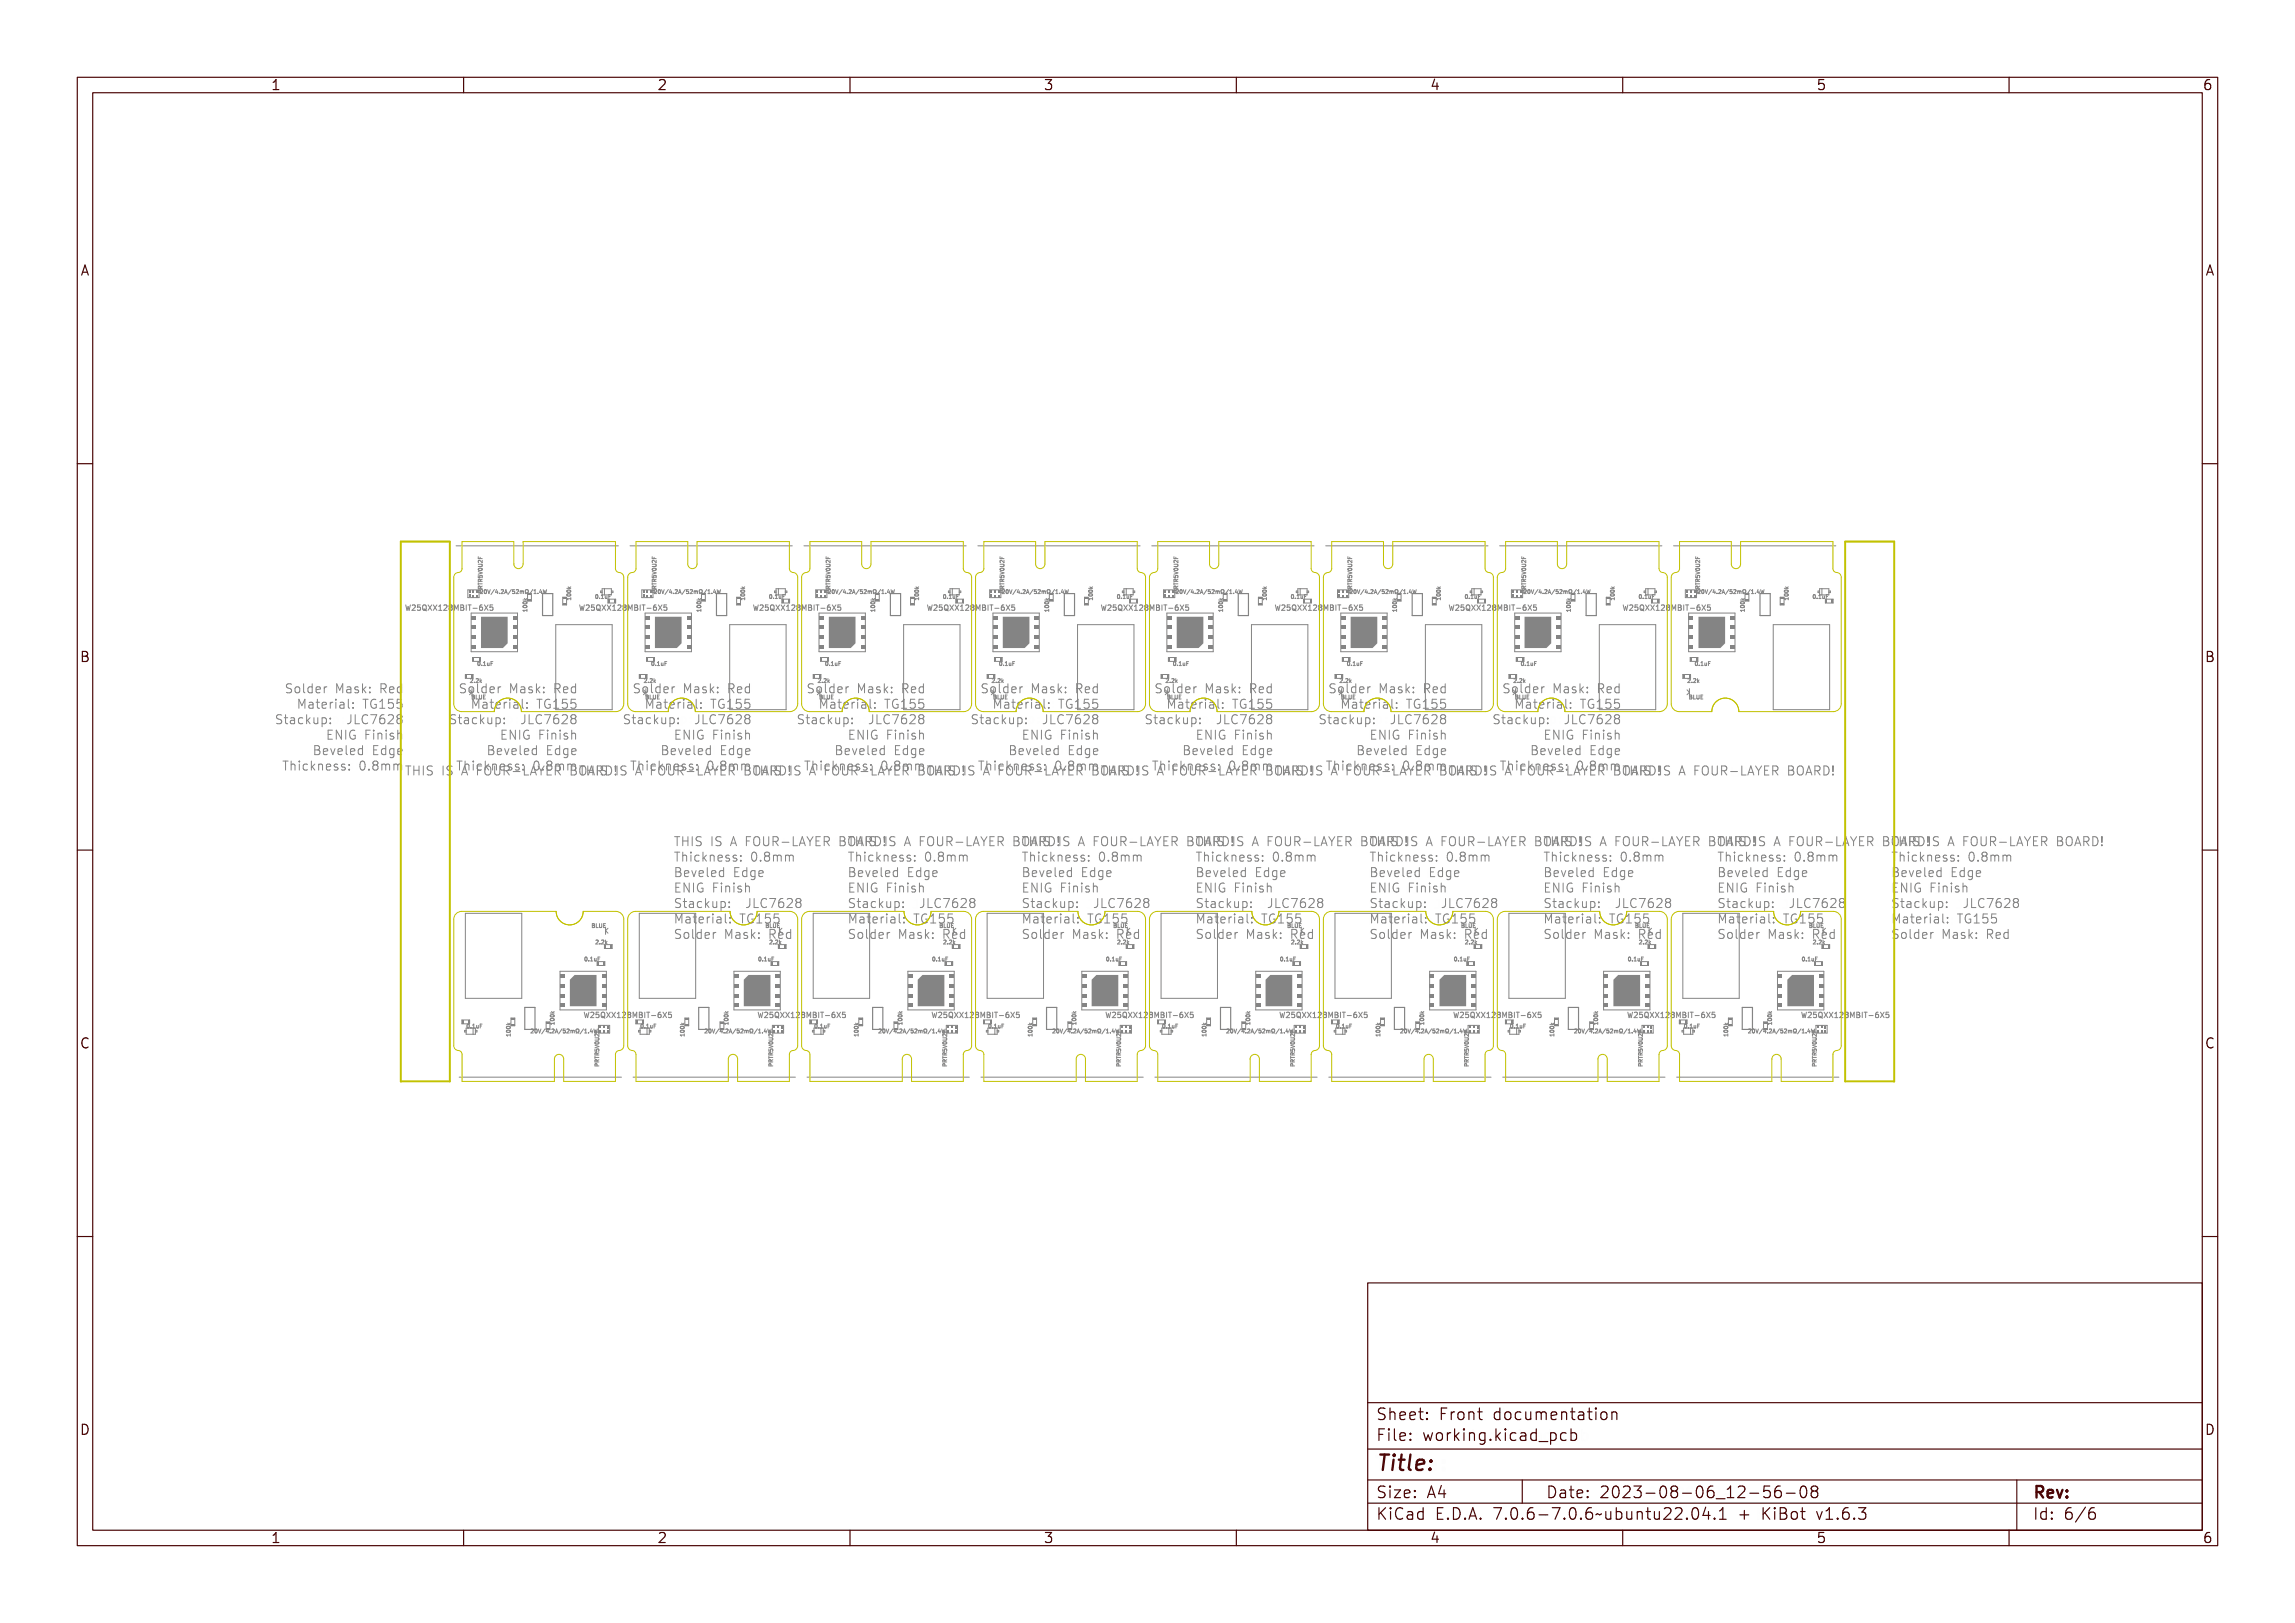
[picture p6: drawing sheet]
<svg xmlns="http://www.w3.org/2000/svg" width="297mm" height="210mm" viewBox="0 0 297 210" stroke-linecap="round" stroke-linejoin="round" font-family="sans-serif">
<defs><g id="words">
<text font-size="2.7" fill="#480000" x="178" y="190.3">Title:</text>
<g font-size="2" fill="#480000">
<text x="178" y="183.7">Sheet: Front documentation</text>
<text x="178" y="186.5">File: working.kicad_pcb</text>
<text x="178" y="193.9">Size: A4</text>
<text x="178" y="196.6">KiCad E.D.A. 7.0.6-7.0.6~ubuntu22.04.1 + KiBot v1.6.3</text>
<text x="200" y="193.9">Date: 2023-08-06_12-56-08</text>
<text x="263" y="196.6">Id: 6/6</text>
<text x="263" y="193.9">Rev:</text>
</g>
<g font-size="1.7" fill="#480000">
<text x="35" y="11.7">1</text>
<text x="85" y="11.7">2</text>
<text x="135" y="11.7">3</text>
<text x="185" y="11.7">4</text>
<text x="235" y="11.7">5</text>
<text x="285" y="11.7">6</text>
<text x="10.5" y="35.7">A</text>
<text x="285.5" y="35.7">A</text>
<text x="10.5" y="85.6">B</text>
<text x="285.5" y="85.6">B</text>
<text x="10.5" y="135.7">C</text>
<text x="285.5" y="135.7">C</text>
<text x="10.5" y="185.6">D</text>
<text x="285.5" y="185.6">D</text>
<text x="35" y="199.7">1</text>
<text x="85" y="199.7">2</text>
<text x="135" y="199.7">3</text>
<text x="185" y="199.7">4</text>
<text x="235" y="199.7">5</text>
<text x="285" y="199.7">6</text>
</g>
<g font-size="1.6" fill="#848484">
<text x="37.3" y="89.6">Solder Mask: Red</text>
<text x="59.8" y="89.6">Solder Mask: Red</text>
<text x="82.4" y="89.6">Solder Mask: Red</text>
<text x="104.9" y="89.6">Solder Mask: Red</text>
<text x="127.4" y="89.6">Solder Mask: Red</text>
<text x="149.9" y="89.6">Solder Mask: Red</text>
<text x="172.4" y="89.6">Solder Mask: Red</text>
<text x="194.9" y="89.6">Solder Mask: Red</text>
<text x="37.3" y="93.6">Stackup: JLC7628</text>
<text x="38.3" y="91.6">Material: TG155</text>
<text x="42" y="95.6">ENIG Finish</text>
<text x="59.8" y="93.6">Stackup: JLC7628</text>
<text x="60.8" y="91.6">Material: TG155</text>
<text x="64.5" y="95.6">ENIG Finish</text>
<text x="82.4" y="93.6">Stackup: JLC7628</text>
<text x="83.3" y="91.6">Material: TG155</text>
<text x="87" y="95.6">ENIG Finish</text>
<text x="104.9" y="93.6">Stackup: JLC7628</text>
<text x="105.8" y="91.6">Material: TG155</text>
<text x="109.5" y="95.6">ENIG Finish</text>
<text x="127.4" y="93.6">Stackup: JLC7628</text>
<text x="128.3" y="91.6">Material: TG155</text>
<text x="132.1" y="95.6">ENIG Finish</text>
<text x="149.9" y="93.6">Stackup: JLC7628</text>
<text x="150.8" y="91.6">Material: TG155</text>
<text x="154.6" y="95.6">ENIG Finish</text>
<text x="172.4" y="93.6">Stackup: JLC7628</text>
<text x="173.3" y="91.6">Material: TG155</text>
<text x="177.1" y="95.6">ENIG Finish</text>
<text x="194.9" y="93.6">Stackup: JLC7628</text>
<text x="195.8" y="91.6">Material: TG155</text>
<text x="199.6" y="95.6">ENIG Finish</text>
<text x="37.3" y="99.6">Thickness: 0.8mm</text>
<text x="41.1" y="97.6">Beveled Edge</text>
<text x="52.3" y="100.4">THIS IS A FOUR-LAYER BOARD!</text>
<text x="59.8" y="99.6">Thickness: 0.8mm</text>
<text x="63.6" y="97.6">Beveled Edge</text>
<text x="74.8" y="100.4">THIS IS A FOUR-LAYER BOARD!</text>
<text x="82.4" y="99.6">Thickness: 0.8mm</text>
<text x="86.1" y="97.6">Beveled Edge</text>
<text x="97.3" y="100.4">THIS IS A FOUR-LAYER BOARD!</text>
<text x="104.9" y="99.6">Thickness: 0.8mm</text>
<text x="108.6" y="97.6">Beveled Edge</text>
<text x="119.8" y="100.4">THIS IS A FOUR-LAYER BOARD!</text>
<text x="127.4" y="99.6">Thickness: 0.8mm</text>
<text x="131.1" y="97.6">Beveled Edge</text>
<text x="142.4" y="100.4">THIS IS A FOUR-LAYER BOARD!</text>
<text x="149.9" y="99.6">Thickness: 0.8mm</text>
<text x="153.6" y="97.6">Beveled Edge</text>
<text x="164.9" y="100.4">THIS IS A FOUR-LAYER BOARD!</text>
<text x="172.4" y="99.6">Thickness: 0.8mm</text>
<text x="176.1" y="97.6">Beveled Edge</text>
<text x="187.4" y="100.4">THIS IS A FOUR-LAYER BOARD!</text>
<text x="194.9" y="99.6">Thickness: 0.8mm</text>
<text x="198.6" y="97.6">Beveled Edge</text>
<text x="209.9" y="100.4">THIS IS A FOUR-LAYER BOARD!</text>
<text x="87.1" y="113.6">Beveled Edge</text>
<text x="87.1" y="111.6">Thickness: 0.8mm</text>
<text x="87.1" y="109.6">THIS IS A FOUR-LAYER BOARD!</text>
<text x="109.6" y="111.6">Thickness: 0.8mm</text>
<text x="109.6" y="113.6">Beveled Edge</text>
<text x="109.6" y="109.6">THIS IS A FOUR-LAYER BOARD!</text>
<text x="132.1" y="111.6">Thickness: 0.8mm</text>
<text x="132.1" y="113.6">Beveled Edge</text>
<text x="132.1" y="109.6">THIS IS A FOUR-LAYER BOARD!</text>
<text x="154.6" y="113.6">Beveled Edge</text>
<text x="154.6" y="111.6">Thickness: 0.8mm</text>
<text x="154.6" y="109.6">THIS IS A FOUR-LAYER BOARD!</text>
<text x="177.2" y="111.6">Thickness: 0.8mm</text>
<text x="177.2" y="113.6">Beveled Edge</text>
<text x="177.2" y="109.6">THIS IS A FOUR-LAYER BOARD!</text>
<text x="199.7" y="113.6">Beveled Edge</text>
<text x="199.7" y="111.6">Thickness: 0.8mm</text>
<text x="199.7" y="109.6">THIS IS A FOUR-LAYER BOARD!</text>
<text x="222.2" y="113.6">Beveled Edge</text>
<text x="222.2" y="111.6">Thickness: 0.8mm</text>
<text x="222.2" y="109.6">THIS IS A FOUR-LAYER BOARD!</text>
<text x="244.7" y="113.6">Beveled Edge</text>
<text x="244.7" y="111.6">Thickness: 0.8mm</text>
<text x="244.7" y="109.6">THIS IS A FOUR-LAYER BOARD!</text>
<text x="87.1" y="117.6">Stackup: JLC7628</text>
<text x="87.1" y="115.6">ENIG Finish</text>
<text x="87.1" y="119.6">Material: TG155</text>
<text x="109.6" y="115.6">ENIG Finish</text>
<text x="109.6" y="119.6">Material: TG155</text>
<text x="109.6" y="117.6">Stackup: JLC7628</text>
<text x="132.1" y="119.6">Material: TG155</text>
<text x="132.1" y="115.6">ENIG Finish</text>
<text x="132.1" y="117.6">Stackup: JLC7628</text>
<text x="154.6" y="115.6">ENIG Finish</text>
<text x="154.6" y="117.6">Stackup: JLC7628</text>
<text x="154.6" y="119.6">Material: TG155</text>
<text x="177.2" y="119.6">Material: TG155</text>
<text x="177.2" y="115.6">ENIG Finish</text>
<text x="177.2" y="117.6">Stackup: JLC7628</text>
<text x="199.7" y="119.6">Material: TG155</text>
<text x="199.7" y="117.6">Stackup: JLC7628</text>
<text x="199.7" y="115.6">ENIG Finish</text>
<text x="222.2" y="117.6">Stackup: JLC7628</text>
<text x="222.2" y="119.6">Material: TG155</text>
<text x="222.2" y="115.6">ENIG Finish</text>
<text x="244.7" y="117.6">Stackup: JLC7628</text>
<text x="244.7" y="115.6">ENIG Finish</text>
<text x="244.7" y="119.6">Material: TG155</text>
<text x="87.1" y="121.6">Solder Mask: Red</text>
<text x="109.6" y="121.6">Solder Mask: Red</text>
<text x="132.1" y="121.6">Solder Mask: Red</text>
<text x="154.6" y="121.6">Solder Mask: Red</text>
<text x="177.2" y="121.6">Solder Mask: Red</text>
<text x="199.7" y="121.6">Solder Mask: Red</text>
<text x="222.2" y="121.6">Solder Mask: Red</text>
<text x="244.7" y="121.6">Solder Mask: Red</text>
</g>
<g font-size=".9" fill="#848484">
<text x="54.3" y="79">W25QXX128MBIT-6X5</text>
<text x="76.9" y="79">W25QXX128MBIT-6X5</text>
<text x="99.4" y="79">W25QXX128MBIT-6X5</text>
<text x="121.9" y="79">W25QXX128MBIT-6X5</text>
<text x="144.4" y="79">W25QXX128MBIT-6X5</text>
<text x="166.9" y="79">W25QXX128MBIT-6X5</text>
<text x="189.4" y="79">W25QXX128MBIT-6X5</text>
<text x="211.9" y="79">W25QXX128MBIT-6X5</text>
<text x="75.5" y="131.7">W25QXX128MBIT-6X5</text>
<text x="98" y="131.7">W25QXX128MBIT-6X5</text>
<text x="120.5" y="131.7">W25QXX128MBIT-6X5</text>
<text x="143" y="131.7">W25QXX128MBIT-6X5</text>
<text x="165.5" y="131.7">W25QXX128MBIT-6X5</text>
<text x="188" y="131.7">W25QXX128MBIT-6X5</text>
<text x="210.5" y="131.7">W25QXX128MBIT-6X5</text>
<text x="233" y="131.7">W25QXX128MBIT-6X5</text>
</g>
<g font-size=".7" fill="#848484">
<text x="62.4" y="76.8" transform="rotate(-90 62.4 76.8)">PRTR5V0U2F</text>
<text x="63.5" y="76.8">20V/4.2A/52mΩ/1.4W</text>
<text x="77.1" y="77.5">0.1uF</text>
<text x="84.9" y="76.8" transform="rotate(-90 84.9 76.8)">PRTR5V0U2F</text>
<text x="86" y="76.8">20V/4.2A/52mΩ/1.4W</text>
<text x="96.4" y="77.8" transform="rotate(-90 96.4 77.8)">100k</text>
<text x="99.6" y="77.5">0.1uF</text>
<text x="107.4" y="76.8" transform="rotate(-90 107.4 76.8)">PRTR5V0U2F</text>
<text x="108.5" y="76.8">20V/4.2A/52mΩ/1.4W</text>
<text x="118.9" y="77.8" transform="rotate(-90 118.9 77.8)">100k</text>
<text x="122.1" y="77.5">0.1uF</text>
<text x="130" y="76.8" transform="rotate(-90 130 76.8)">PRTR5V0U2F</text>
<text x="131" y="76.8">20V/4.2A/52mΩ/1.4W</text>
<text x="141.4" y="77.8" transform="rotate(-90 141.4 77.8)">100k</text>
<text x="144.6" y="77.5">0.1uF</text>
<text x="152.5" y="76.8" transform="rotate(-90 152.5 76.8)">PRTR5V0U2F</text>
<text x="153.5" y="76.8">20V/4.2A/52mΩ/1.4W</text>
<text x="163.9" y="77.8" transform="rotate(-90 163.9 77.8)">100k</text>
<text x="167.2" y="77.5">0.1uF</text>
<text x="175" y="76.8" transform="rotate(-90 175 76.8)">PRTR5V0U2F</text>
<text x="176" y="76.8">20V/4.2A/52mΩ/1.4W</text>
<text x="186.4" y="77.8" transform="rotate(-90 186.4 77.8)">100k</text>
<text x="189.7" y="77.5">0.1uF</text>
<text x="197.5" y="76.8" transform="rotate(-90 197.5 76.8)">PRTR5V0U2F</text>
<text x="198.5" y="76.8">20V/4.2A/52mΩ/1.4W</text>
<text x="212.2" y="77.5">0.1uF</text>
<text x="221" y="76.8">20V/4.2A/52mΩ/1.4W</text>
<text x="231.4" y="77.8" transform="rotate(-90 231.4 77.8)">100k</text>
<text x="234.7" y="77.5">0.1uF</text>
<text x="68.2" y="78.9" transform="rotate(-90 68.2 78.9)">100k</text>
<text x="90.7" y="78.9" transform="rotate(-90 90.7 78.9)">100k</text>
<text x="113.2" y="78.9" transform="rotate(-90 113.2 78.9)">100k</text>
<text x="135.7" y="78.9" transform="rotate(-90 135.7 78.9)">100k</text>
<text x="158.2" y="78.9" transform="rotate(-90 158.2 78.9)">100k</text>
<text x="180.8" y="78.9" transform="rotate(-90 180.8 78.9)">100k</text>
<text x="203.3" y="78.9" transform="rotate(-90 203.3 78.9)">100k</text>
<text x="225.8" y="78.9" transform="rotate(-90 225.8 78.9)">100k</text>
<text x="60.7" y="88.3">2.2k</text>
<text x="61.7" y="86.1">0.1uF</text>
<text x="83.2" y="88.3">2.2k</text>
<text x="84.2" y="86.1">0.1uF</text>
<text x="105.7" y="88.3">2.2k</text>
<text x="106.7" y="86.1">0.1uF</text>
<text x="128.2" y="88.3">2.2k</text>
<text x="129.2" y="86.1">0.1uF</text>
<text x="150.8" y="88.3">2.2k</text>
<text x="151.7" y="86.1">0.1uF</text>
<text x="173.3" y="88.3">2.2k</text>
<text x="174.2" y="86.1">0.1uF</text>
<text x="195.8" y="88.3">2.2k</text>
<text x="196.7" y="86.1">0.1uF</text>
<text x="218.3" y="88.3">2.2k</text>
<text x="219.2" y="86.1">0.1uF</text>
<text x="60.9" y="90.5">BLUE</text>
<text x="83.4" y="90.5">BLUE</text>
<text x="105.9" y="90.5">BLUE</text>
<text x="128.4" y="90.5">BLUE</text>
<text x="151" y="90.5">BLUE</text>
<text x="173.5" y="90.5">BLUE</text>
<text x="196" y="90.5">BLUE</text>
<text x="218.5" y="90.5">BLUE</text>
<text x="75.7" y="124.4">0.1uF</text>
<text x="76.9" y="120">BLUE</text>
<text x="77.1" y="122.2">2.2k</text>
<text x="98.2" y="124.4">0.1uF</text>
<text x="99.4" y="120">BLUE</text>
<text x="99.6" y="122.2">2.2k</text>
<text x="120.7" y="124.4">0.1uF</text>
<text x="121.9" y="120">BLUE</text>
<text x="122.1" y="122.2">2.2k</text>
<text x="143.2" y="124.4">0.1uF</text>
<text x="144.4" y="120">BLUE</text>
<text x="144.6" y="122.2">2.2k</text>
<text x="165.8" y="124.4">0.1uF</text>
<text x="166.9" y="120">BLUE</text>
<text x="167.1" y="122.2">2.2k</text>
<text x="188.3" y="124.4">0.1uF</text>
<text x="189.4" y="120">BLUE</text>
<text x="189.6" y="122.2">2.2k</text>
<text x="210.8" y="124.4">0.1uF</text>
<text x="211.9" y="120">BLUE</text>
<text x="212.1" y="122.2">2.2k</text>
<text x="233.3" y="124.4">0.1uF</text>
<text x="234.4" y="120">BLUE</text>
<text x="234.6" y="122.2">2.2k</text>
<text x="60.3" y="133">0.1uF</text>
<text x="66.1" y="133.9" transform="rotate(-90 66.1 133.9)">100k</text>
<text x="68.6" y="133.7">20V/4.2A/52mΩ/1.4W</text>
<text x="71.7" y="132.7" transform="rotate(-90 71.7 132.7)">100k</text>
<text x="77.5" y="137.3" transform="rotate(-90 77.5 137.3)">PRTR5V0U2F</text>
<text x="82.8" y="133">0.1uF</text>
<text x="88.6" y="133.9" transform="rotate(-90 88.6 133.9)">100k</text>
<text x="91.1" y="133.7">20V/4.2A/52mΩ/1.4W</text>
<text x="94.2" y="132.7" transform="rotate(-90 94.2 132.7)">100k</text>
<text x="100" y="137.3" transform="rotate(-90 100 137.3)">PRTR5V0U2F</text>
<text x="105.3" y="133">0.1uF</text>
<text x="111.1" y="133.9" transform="rotate(-90 111.1 133.9)">100k</text>
<text x="113.6" y="133.7">20V/4.2A/52mΩ/1.4W</text>
<text x="116.8" y="132.7" transform="rotate(-90 116.8 132.7)">100k</text>
<text x="122.5" y="137.3" transform="rotate(-90 122.5 137.3)">PRTR5V0U2F</text>
<text x="127.8" y="133">0.1uF</text>
<text x="133.6" y="133.9" transform="rotate(-90 133.6 133.9)">100k</text>
<text x="136.1" y="133.7">20V/4.2A/52mΩ/1.4W</text>
<text x="139.3" y="132.7" transform="rotate(-90 139.3 132.7)">100k</text>
<text x="145.1" y="137.3" transform="rotate(-90 145.1 137.3)">PRTR5V0U2F</text>
<text x="150.3" y="133">0.1uF</text>
<text x="156.1" y="133.9" transform="rotate(-90 156.1 133.9)">100k</text>
<text x="158.6" y="133.7">20V/4.2A/52mΩ/1.4W</text>
<text x="161.8" y="132.7" transform="rotate(-90 161.8 132.7)">100k</text>
<text x="167.6" y="137.3" transform="rotate(-90 167.6 137.3)">PRTR5V0U2F</text>
<text x="172.8" y="133">0.1uF</text>
<text x="178.6" y="133.9" transform="rotate(-90 178.6 133.9)">100k</text>
<text x="181.1" y="133.7">20V/4.2A/52mΩ/1.4W</text>
<text x="190.1" y="137.3" transform="rotate(-90 190.1 137.3)">PRTR5V0U2F</text>
<text x="195.3" y="133">0.1uF</text>
<text x="201.1" y="133.9" transform="rotate(-90 201.1 133.9)">100k</text>
<text x="203.6" y="133.7">20V/4.2A/52mΩ/1.4W</text>
<text x="206.8" y="132.7" transform="rotate(-90 206.8 132.7)">100k</text>
<text x="212.6" y="137.3" transform="rotate(-90 212.6 137.3)">PRTR5V0U2F</text>
<text x="217.8" y="133">0.1uF</text>
<text x="223.6" y="133.9" transform="rotate(-90 223.6 133.9)">100k</text>
<text x="226.1" y="133.7">20V/4.2A/52mΩ/1.4W</text>
<text x="229.3" y="132.7" transform="rotate(-90 229.3 132.7)">100k</text>
<text x="235.1" y="137.3" transform="rotate(-90 235.1 137.3)">PRTR5V0U2F</text>
</g>
</g></defs>
<g fill="none" stroke="#848484" stroke-width=".13">
<path d="M52.5 78.3l.2 .7 .1-.5 .1 .5 .2-.7M53.3 78.3h.3l.2 .2-.5 .5h.5M54.3 78.3h.1l.1 .6 .1-.4h.1l.1 .4v-.6h.1l-.1 .7h-.1l-.1-.4-.1 .4h-.1zM55 78.3a.25 .25 0 0 1 .4 .1 .25 .25 0 0 1-.2 .4l-.1 .1h.3v.1h-.4l.2-.3a.17 .17 0 0 0 .1-.3 .17 .17 0 0 0-.3 0zM55.6 78.3h.3v.1h-.2v.2a.23 .23 0 0 1 .2 .1 .23 .23 0 0 1-.1 .3 .23 .23 0 0 1-.3-.1 .18 .18 0 0 0 .3 0 .18 .18 0 0 0 0-.2 .18 .18 0 0 0-.2 0zM56.2 78.4v-.1a.22 .22 0 0 1 .3 .2v.3l-.1 .2 .1 .1-.2-.1a.36 .36 0 0 1-.3-.2 .36 .36 0 0 1 .2-.4zM56.3 78.4a.28 .28 0 0 1 .2 .3 .28 .28 0 0 1-.2 .2l-.1-.2zM56.6 78.3h.1l.2 .3 .2-.3h.1l-.3 .3 .3 .4h-.1l-.2-.3-.2 .3h-.1l.2-.4zM57.2 78.3h.1l.2 .3 .1-.3h.1l-.2 .3 .2 .4h-.1l-.1-.3-.2 .3h-.1l.2-.4zM57.9 78.4l.2-.1v.6h.1v.1h-.3v-.1h.1v-.5h-.1zM58.4 78.3a.25 .25 0 0 1 .4 .1 .25 .25 0 0 1-.2 .4l-.1 .1h.3v.1h-.4l.2-.3a.17 .17 0 0 0 0-.3 .17 .17 0 0 0-.2 0zM59 78.4a.19 .19 0 0 1 .3-.1 .19 .19 0 0 1-.1 .3 .2 .2 0 0 1 .1 .3 .2 .2 0 0 1-.3 0 .2 .2 0 0 1 .1-.3l-.1-.1z"/>
<path d="M59.5 78.3h.1l.1 .4 .1-.4h.2v.7h-.1v-.6l-.1 .4-.2-.4v.6h-.1zM60.1 78.3h.2a.17 .17 0 0 1 .2 .1 .17 .17 0 0 1-.1 .2 .19 .19 0 0 1 .1 .3 .19 .19 0 0 1-.2 .1h-.2zM60.2 78.7h.1a.13 .13 0 0 1 .1 .1 .13 .13 0 0 1-.1 .1h-.1zM60.2 78.4h.1a.11 .11 0 0 1 .1 .1 .11 .11 0 0 1-.1 .1h-.1zM60.7 78.3h.3v.1h-.1v.5h.1v.1h-.3v-.1h.1v-.5h-.1zM61.2 78.3h.5v.1h-.2v.6h-.1v-.6h-.2zM61.9 78.7h.2v.1h-.2zM61.9 72v.3h.5M61.9 75.6l.1 .2h.4h-.4l-.1 .2zM61.9 74.9l.1 .2h.1a.17 .17 0 0 1 .1-.3 .17 .17 0 0 1 .2 .1 .17 .17 0 0 1-.1 .2 .13 .13 0 0 0 .1-.1 .13 .13 0 0 0-.2-.1 .13 .13 0 0 0 0 .2h-.3zM61.9 74.4l.5 .1v.1l-.5 .2v-.1l.5-.1zM61.9 73.6h.3a.16 .16 0 0 1 .2 .2 .16 .16 0 0 1-.2 .1h-.3v-.1h.4l.1-.1h-.5z"/>
<path d="M61.9 72.8l.1 .2h.1l.1-.2v.2l.2 .1h-.5zM62 73.2h.1l.3 .2v-.2v.3l-.3-.2-.1 .2zM62 76.5h.1l.1 .2 .2 .1h-.5zM62 76.1h.1l.1 .1 .2-.2-.2 .2 .2 .2h-.5zM62 75.3l.1-.1 .1 .1 .2-.1-.2 .2 .2 .1h-.5zM62 74h.3l.1 .1a.24 .24 0 0 1-.2 .2 .24 .24 0 0 1-.3-.2zM62 74.1a.22 .22 0 0 1 .4 .1 .22 .22 0 0 1-.4-.1zM62 76.2h.1l.1 .1h-.2zM62 75.3h.1l.1 .2h-.2zM62 76.5h.2v.2h-.2zM62.1 72.1v.2M62.4 78.4l.3-.1v.1h-.2l-.1 .2a.23 .23 0 0 1 .4 .1 .23 .23 0 0 1-.2 .3 .23 .23 0 0 1-.3-.2z"/>
<path d="M62.4 72.5v.3l-.3-.3h-.2M62.7 76.5l.1-.2a.28 .28 0 0 1 .1 .5M62.7 76.6v.2h.2M62.9 78.3h.1l.1 .3 .2-.3h.1l-.2 .3 .2 .4h-.1l-.2-.3-.2 .3h-.1l.3-.4zM62.9 76.8h.1M63.1 76.3l.2 .5 .1-.5M63.5 78.3h.3v.1h-.2v.2a.23 .23 0 0 1 .3 .1 .23 .23 0 0 1-.1 .3 .23 .23 0 0 1-.3-.1 .18 .18 0 0 0 .2 0 .18 .18 0 0 0 .1-.2 .18 .18 0 0 0-.3 0zM63.5 76.4l.1-.1a.19 .19 0 0 1 .2 .2 .19 .19 0 0 1-.1 .2l-.1 .1h.2h-.3l.3-.3zM64 76.4v-.1a.24 .24 0 0 1 .3 .3 .24 .24 0 0 1-.3 .2v-.1zM64.1 76.4a.2 .2 0 0 1 .1 .2 .2 .2 0 0 1-.1 .2zM64.3 76.3h.1l.1 .5 .2-.5-.1 .5h-.1zM65 76.3l-.2 .6z"/>
<path d="M65.4 76.3l.1 .4-.1 .1v-.1h-.2zM65.4 76.4v.3h-.2zM65.7 76.7l.1 .1zM66 76.4l.1-.1a.19 .19 0 0 1 .2 .2 .19 .19 0 0 1-.2 .2v.1h.2h-.3l.2-.3zM66.5 76.3h.1l.2 .5-.1-.1h-.2l-.1 .1zM66.6 76.4v.3h-.1zM67.1 76.3l-.3 .6zM67.3 76.3h.2l-.2 .1v.1a.17 .17 0 0 1 .2 .1 .17 .17 0 0 1 0 .2 .17 .17 0 0 1-.3 0 .13 .13 0 0 0 .2 0 .13 .13 0 0 0 0-.2 .13 .13 0 0 0-.1 0zM67.6 76.4l.1-.1a.19 .19 0 0 1 .2 .2 .19 .19 0 0 1-.1 .2l-.1 .1h.2h-.3l.3-.3zM67.7 78.7h.5v-.1v.2v-.1h-.4l-.1 .1zM67.8 78.2h.3h.1a.24 .24 0 0 1-.2 .3 .24 .24 0 0 1-.3-.3zM67.8 77.8l.3-.1 .1 .1a.24 .24 0 0 1-.2 .3 .24 .24 0 0 1-.3-.3z"/>
<path d="M67.8 78.3a.22 .22 0 0 1 .4 0 .22 .22 0 0 1-.4 0zM67.8 77.9a.22 .22 0 0 1 .4 0 .22 .22 0 0 1-.4 0zM67.8 79.1h.1M67.8 77.3l.2 .2 .2-.2-.2 .2 .2 .1h-.5l.3-.1zM68 76.5h.4v.3l-.1-.3-.1 .3-.1-.3-.1 .3zM68.2 78.8v.3M68.5 76.4a.22 .22 0 0 1 .3 .1 .22 .22 0 0 1-.1 .3h.1h-.2a.16 .16 0 0 0 .2-.2 .16 .16 0 0 0-.3-.1l.1 .3h-.2h.1zM69.1 76.3l-.2 .6zM69.3 76.4l.2-.1v.5h.1h-.3h.1v-.4zM69.8 76.7l.1 .1zM70.3 76.3h.1v.4v.1l-.1-.1h-.2zM70.3 76.4v.3h-.2z"/>
<path d="M70.5 76.3l.1 .4v-.2h.1l.1 .2 .1-.4-.1 .5-.1-.3-.2 .3zM73.4 76.1h.5M73.4 77.5h.4l.1-.1v.3l-.1-.1h-.3l-.1 .1zM73.4 76.9a.28 .28 0 0 1 .5 .1 .25 .25 0 0 1-.3 .2 .25 .25 0 0 1-.2-.3zM73.4 76.4a.28 .28 0 0 1 .5 .1 .25 .25 0 0 1-.3 .2 .25 .25 0 0 1-.2-.3zM73.4 77h.4l.1 .1a.24 .24 0 0 1-.3 .2 .24 .24 0 0 1-.2-.2zM73.4 76.6h.4l.1 .1a.24 .24 0 0 1-.3 .2 .24 .24 0 0 1-.2-.2zM73.5 77.1a.22 .22 0 0 1 .3 .1 .22 .22 0 0 1-.3-.1zM73.5 76.7a.22 .22 0 0 1 .3 .1 .22 .22 0 0 1-.3-.1zM73.5 76.2l.2 .1 .2-.2-.2 .3 .2 .1h-.5v-.1h.3zM73.5 75.9l.2 .2M73.8 77.1h.1"/>
<path d="M73.8 76.6h.1M73.9 77.5h-.5l.1 .1M73.9 77.3v.3M73.9 75.9l-.2 .2M75 78.3l.2 .7 .1-.5 .2 .5 .1-.7M75.9 78.3h.2l.2 .2-.5 .5h.5M76.9 78.3l.1 .6 .1-.4h.1l.1 .4v-.6h.1l-.1 .7h-.1l-.1-.4-.1 .4zM77.2 77h.1a.24 .24 0 0 1 .2 .2 .24 .24 0 0 1-.2 .3l-.1-.2zM77.3 77a.2 .2 0 0 1 .1 .2 .2 .2 0 0 1-.1 .2zM77.5 78.3a.25 .25 0 0 1 .4 .1 .25 .25 0 0 1-.2 .4l-.1 .1h.3v.1h-.4l.2-.3a.17 .17 0 0 0 .1-.3 .17 .17 0 0 0-.3 0zM77.7 77.4l.1 .1zM78 77h.2v.4l.1 .1h-.3l.1-.1v-.4z"/>
<path d="M78.1 78.3h.3v.1h-.2v.2a.23 .23 0 0 1 .3 .1 .23 .23 0 0 1-.1 .3 .23 .23 0 0 1-.3-.1 .18 .18 0 0 0 .2 0 .18 .18 0 0 0 0-.2 .18 .18 0 0 0-.2 0zM78.4 77.1l.2 .3 .1-.3v.4l-.1-.1a.12 .12 0 0 1-.1 .1 .12 .12 0 0 1-.1-.2zM78.7 78.4v-.1a.22 .22 0 0 1 .4 .2v.3l-.2 .2 .1 .1-.2-.1a.36 .36 0 0 1-.2-.2 .36 .36 0 0 1 .1-.4zM78.8 78.4a.28 .28 0 0 1 .2 .3 .28 .28 0 0 1-.2 .2l-.1-.2zM78.8 77h.3h-.2v.2h.2h-.2v.3h-.1zM79.2 78.3h.1l.1 .3 .2-.3h.1l-.2 .3 .2 .4h-.1l-.2-.3-.2 .3h-.1l.3-.4zM79.7 78.3h.1l.2 .3 .1-.3h.1l-.2 .3 .2 .4h-.1l-.1-.3-.2 .3h-.1l.2-.4zM80.4 78.4l.2-.1v.6h.2v.1h-.4v-.1h.1v-.5h-.1zM80.9 78.3a.25 .25 0 0 1 .4 .1 .25 .25 0 0 1-.2 .4l-.1 .1h.3v.1h-.4l.2-.3a.17 .17 0 0 0 .1-.3 .17 .17 0 0 0-.3 0zM81.5 78.4a.19 .19 0 0 1 .3-.1 .19 .19 0 0 1-.1 .3 .2 .2 0 0 1 .1 .3 .2 .2 0 0 1-.3 0 .2 .2 0 0 1 .1-.3l-.1-.1zM82 78.3h.1l.1 .4 .2-.4h.1v.7h-.1v-.6l-.1 .4-.2-.4v.6h-.1zM82.6 78.3h.2a.17 .17 0 0 1 .2 .1 .17 .17 0 0 1-.1 .2 .19 .19 0 0 1 .1 .3 .19 .19 0 0 1-.2 .1h-.2z"/>
<path d="M82.7 78.7h.1a.13 .13 0 0 1 .1 .1 .13 .13 0 0 1-.1 .1h-.1zM82.7 78.4h.1a.11 .11 0 0 1 .1 .1 .11 .11 0 0 1-.1 .1h-.1zM83.2 78.3h.4v.1h-.2v.5h.2v.1h-.4v-.1h.1v-.5h-.1zM83.7 78.3h.5v.1h-.2v.6h-.1v-.6h-.2zM84.4 78.7h.2v.1h-.2zM84.4 72v.3h.5M84.4 75.6l.1 .2h.4h-.4l-.1 .2zM84.4 74.9l.1 .2h.1a.17 .17 0 0 1 .1-.3 .17 .17 0 0 1 .2 .1 .17 .17 0 0 1 0 .2 .13 .13 0 0 0 0-.1 .13 .13 0 0 0-.2-.1 .13 .13 0 0 0 0 .2h-.3zM84.4 74.4l.5 .1v.1l-.5 .2v-.1l.5-.1zM84.4 73.6h.3a.16 .16 0 0 1 .2 .2 .16 .16 0 0 1-.2 .1h-.3v-.1h.4l.1-.1h-.5zM84.4 72.8l.1 .2h.1l.1-.2v.2l.2 .1h-.5zM84.5 73.2h.1l.3 .2v-.2v.3l-.3-.2-.1 .2z"/>
<path d="M84.5 76.5h.2v.2l.2 .1h-.5zM84.5 76.1h.1l.1 .1 .2-.2-.2 .2 .2 .2h-.5zM84.5 75.3l.1-.1 .1 .1 .2-.1-.2 .2 .2 .1h-.5zM84.5 74h.3l.1 .1a.24 .24 0 0 1-.2 .2 .24 .24 0 0 1-.3-.2zM84.5 74.1a.22 .22 0 0 1 .4 .1 .22 .22 0 0 1-.4-.1zM84.5 76.2h.2v.1h-.2zM84.5 75.3h.2v.2h-.2zM84.5 76.5h.2v.2h-.2zM84.6 72.1v.2M84.9 78.4l.3-.1v.1h-.2l-.1 .2a.23 .23 0 0 1 .4 .1 .23 .23 0 0 1-.2 .3 .23 .23 0 0 1-.2-.2zM84.9 72.5v.3l-.3-.3h-.2M85.2 76.5l.1-.2a.23 .23 0 0 1 .2 .3 .23 .23 0 0 1-.3 .2v-.2"/>
<path d="M85.4 78.3h.1l.1 .3 .2-.3h.1l-.2 .3 .2 .4h-.1l-.2-.3-.1 .3h-.1l.2-.4zM85.6 76.3l.2 .5 .2-.5M86 78.3h.4v.1h-.3v.2a.23 .23 0 0 1 .3 .1 .23 .23 0 0 1-.1 .3 .23 .23 0 0 1-.3-.1 .18 .18 0 0 0 .2 0 .18 .18 0 0 0 .1-.2 .18 .18 0 0 0-.3 0zM86.1 76.4v-.1a.19 .19 0 0 1 .3 .2 .19 .19 0 0 1-.2 .2l-.1 .1h.3h-.4l.3-.3zM86.5 76.4v-.1a.24 .24 0 0 1 .3 .3 .24 .24 0 0 1-.3 .2v-.1zM86.6 76.4a.2 .2 0 0 1 .1 .2 .2 .2 0 0 1-.1 .2zM86.8 76.3h.1l.1 .5 .2-.5-.1 .5h-.1zM87.5 76.3l-.2 .6zM87.9 76.3h.1v.4v.1l-.1-.1h-.2zM87.9 76.4v.3h-.2zM88.2 76.7l.1 .1zM88.5 76.4l.1-.1a.19 .19 0 0 1 .2 .2 .19 .19 0 0 1-.2 .2v.1h.2h-.3l.2-.3z"/>
<path d="M89 76.3h.1l.2 .5-.1-.1h-.2l-.1 .1zM89.1 76.4v.3h-.1zM89.6 76.3l-.3 .6zM89.8 76.3h.2l-.2 .1v.1a.17 .17 0 0 1 .2 .1 .17 .17 0 0 1 0 .2 .17 .17 0 0 1-.3 0 .13 .13 0 0 0 .2 0 .13 .13 0 0 0 0-.2 .13 .13 0 0 0-.1 0zM90.2 76.4v-.1a.19 .19 0 0 1 .3 .2 .19 .19 0 0 1-.2 .2l-.1 .1h.3h-.4l.3-.3zM90.2 78.7h.5v-.1v.2v-.1h-.4v.1zM90.3 78.2h.3h.1a.24 .24 0 0 1-.2 .3 .24 .24 0 0 1-.3-.3zM90.3 77.8l.3-.1 .1 .1a.24 .24 0 0 1-.2 .3 .24 .24 0 0 1-.3-.3zM90.3 78.3a.22 .22 0 0 1 .4 0 .22 .22 0 0 1-.4 0zM90.3 77.9a.22 .22 0 0 1 .4 0 .22 .22 0 0 1-.4 0zM90.3 79.1h.1M90.4 77.3l.1 .2 .2-.2-.2 .2 .2 .1h-.5l.3-.1z"/>
<path d="M90.5 76.5h.4v.3l-.1-.3-.1 .3-.1-.3-.1 .3zM90.7 78.8v.3M91 76.4a.22 .22 0 0 1 .3 .1 .22 .22 0 0 1-.1 .3h.1h-.1a.16 .16 0 0 0 .1-.2 .16 .16 0 0 0-.3-.1l.1 .3h-.2h.1zM91.6 76.3l-.2 .6zM91.8 76.4l.2-.1v.5h.1h-.3h.1v-.4zM92.3 76.7l.1 .1zM92.8 76.3h.1v.4v.1l-.1-.1h-.2zM92.8 76.4v.3h-.2zM93 76.3l.1 .4v-.2h.1l.1 .2 .1-.4-.1 .5-.1-.3-.2 .3zM95.9 77.5h.4l.1-.1v.3l-.1-.1h-.3l-.1 .1zM95.9 77.1a.24 .24 0 0 1 .3-.1 .24 .24 0 0 1 .1 .3h-.3zM96 76.6h.3l.1 .1a.24 .24 0 0 1-.2 .2 .24 .24 0 0 1-.3-.2z"/>
<path d="M96 77.1a.22 .22 0 0 1 .3 .1 .22 .22 0 0 1-.3-.1zM96 76.7a.22 .22 0 0 1 .3 .1 .22 .22 0 0 1-.3-.1zM96 76.2l.2 .1 .2-.2-.2 .3 .2 .1h-.5v-.1h.3zM97.5 78.3l.2 .7 .1-.5 .2 .5 .1-.7M98.4 78.3h.2l.2 .2-.5 .5h.5M99.4 78.3l.1 .6 .1-.4h.1l.1 .4v-.6h.1l-.1 .7h-.1l-.1-.4v.4h-.1zM99.7 77h.1a.24 .24 0 0 1 .2 .2 .24 .24 0 0 1-.2 .3l-.1-.2zM99.8 77a.2 .2 0 0 1 .1 .2 .2 .2 0 0 1-.1 .2zM100 78.3a.25 .25 0 0 1 .4 .1 .25 .25 0 0 1-.2 .4l-.1 .1h.3v.1h-.4l.2-.3a.17 .17 0 0 0 .1-.3 .17 .17 0 0 0-.3 0zM100.2 77.4l.1 .1zM100.5 77h.2v.4l.1 .1h-.3l.1-.1v-.4zM100.6 78.3h.3v.1h-.2v.2a.23 .23 0 0 1 .3 .1 .23 .23 0 0 1-.1 .3 .23 .23 0 0 1-.3-.1 .18 .18 0 0 0 .2 0 .18 .18 0 0 0 0-.2 .18 .18 0 0 0-.2 0z"/>
<path d="M100.9 77.1l.2 .3 .1-.3v.4l-.1-.1a.12 .12 0 0 1-.1 .1 .12 .12 0 0 1-.1-.2zM101.2 78.4v-.1a.22 .22 0 0 1 .4 .2v.3l-.2 .2 .1 .1-.1-.1a.36 .36 0 0 1-.3-.2 .36 .36 0 0 1 .1-.4zM101.3 78.4a.28 .28 0 0 1 .2 .3 .28 .28 0 0 1-.2 .2l-.1-.2zM101.3 77h.3h-.2v.2h.2h-.2v.3h-.1zM101.7 78.3h.1l.1 .3 .2-.3h.1l-.2 .3 .2 .4h-.1l-.2-.3-.2 .3h-.1l.3-.4zM102.2 78.3h.1l.2 .3 .1-.3h.1l-.2 .3 .2 .4h-.1l-.1-.3-.2 .3h-.1l.2-.4zM102.9 78.4l.2-.1v.6h.2v.1h-.4v-.1h.1v-.5h-.1zM103.4 78.3a.25 .25 0 0 1 .4 .1 .25 .25 0 0 1-.2 .4l-.1 .1h.3v.1h-.4l.2-.3a.17 .17 0 0 0 .1-.3 .17 .17 0 0 0-.3 0zM104 78.4a.19 .19 0 0 1 .3-.1 .19 .19 0 0 1 0 .3 .2 .2 0 0 1 0 .3 .2 .2 0 0 1-.3 0 .2 .2 0 0 1 .1-.3l-.1-.1zM104.5 78.3h.1l.1 .4 .2-.4h.1v.7h-.1v-.6l-.1 .4-.2-.4v.6h-.1zM105.1 78.3h.2a.17 .17 0 0 1 .2 .1 .17 .17 0 0 1-.1 .2 .19 .19 0 0 1 .1 .3 .19 .19 0 0 1-.2 .1h-.2zM105.2 78.7h.1a.13 .13 0 0 1 .2 .1 .13 .13 0 0 1-.2 .1h-.1z"/>
<path d="M105.2 78.4h.1a.11 .11 0 0 1 .1 .1 .11 .11 0 0 1-.1 .1h-.1zM105.7 78.3h.4v.1h-.2v.5h.2v.1h-.4v-.1h.1v-.5h-.1zM106.2 78.3h.5v.1h-.2v.6h-.1v-.6h-.2zM106.9 78.7h.2v.1h-.2zM106.9 72v.3h.5M106.9 75.6l.1 .2h.4h-.4l-.1 .2zM106.9 74.9l.1 .2h.1a.17 .17 0 0 1 .1-.3 .17 .17 0 0 1 .2 .1 .17 .17 0 0 1 0 .2 .13 .13 0 0 0 0-.1 .13 .13 0 0 0-.2-.1 .13 .13 0 0 0 0 .2h-.3zM106.9 74.4l.5 .1v.1l-.5 .2v-.1l.5-.1zM106.9 73.6h.4a.16 .16 0 0 1 .2 .2 .16 .16 0 0 1-.2 .1h-.4v-.1h.4l.1-.1h-.5zM106.9 72.8l.1 .2h.2v-.2v.2l.2 .1h-.5zM107 73.2h.1l.3 .2v-.2v.3l-.3-.2-.1 .2zM107 76.5h.2v.2l.2 .1h-.5z"/>
<path d="M107 76.1h.1l.1 .1 .2-.2-.2 .2 .2 .2h-.5zM107 75.3l.1-.1 .1 .1 .2-.1-.2 .2 .2 .1h-.5zM107 74h.3l.1 .1a.24 .24 0 0 1-.2 .2 .24 .24 0 0 1-.2-.2zM107 74.1a.22 .22 0 0 1 .4 .1 .22 .22 0 0 1-.4-.1zM107 76.2h.2v.1h-.2zM107 75.3h.2v.2h-.2zM107 76.5h.2v.2h-.2zM107.2 72.1v.2M107.4 78.4l.3-.1v.1h-.2l-.1 .2a.23 .23 0 0 1 .4 .1 .23 .23 0 0 1-.1 .3 .23 .23 0 0 1-.3-.2zM107.4 72.5v.3l-.3-.3h-.2M107.7 76.5l.1-.2a.23 .23 0 0 1 .2 .3 .23 .23 0 0 1-.3 .2v-.2M107.9 78.3h.1l.1 .3 .2-.3h.1l-.2 .3 .2 .4h-.1l-.2-.3-.1 .3h-.1l.2-.4z"/>
<path d="M108.1 76.3l.2 .5 .2-.5M108.5 78.3h.4v.1h-.3v.2a.23 .23 0 0 1 .3 .1 .23 .23 0 0 1-.1 .3 .23 .23 0 0 1-.3-.1 .18 .18 0 0 0 .2 0 .18 .18 0 0 0 .1-.2 .18 .18 0 0 0-.3 0zM108.6 76.4v-.1a.19 .19 0 0 1 .3 .2 .19 .19 0 0 1-.2 .2l-.1 .1h.3h-.3l.2-.3zM109 76.4l.1-.1a.24 .24 0 0 1 .2 .3 .24 .24 0 0 1-.2 .2l-.1-.1zM109.1 76.4a.2 .2 0 0 1 .1 .2 .2 .2 0 0 1-.1 .2zM109.3 76.3h.1l.1 .5 .2-.5-.1 .5h-.1zM110 76.3l-.2 .6zM110.4 76.3h.1v.4v.1l-.1-.1h-.2zM110.4 76.4v.3h-.2zM110.7 76.7l.1 .1zM111 76.4l.1-.1a.19 .19 0 0 1 .2 .2 .19 .19 0 0 1-.1 .2l-.1 .1h.2h-.3l.2-.3zM111.5 76.3h.1l.2 .5-.1-.1h-.2l-.1 .1z"/>
<path d="M111.6 76.4l.1 .3h-.2zM112.1 76.3l-.3 .6zM112.3 76.3h.2l-.2 .1v.1a.17 .17 0 0 1 .2 .1 .17 .17 0 0 1 0 .2 .17 .17 0 0 1-.3 0 .13 .13 0 0 0 .2 0 .13 .13 0 0 0 .1-.2 .13 .13 0 0 0-.2 0zM112.7 76.4v-.1a.19 .19 0 0 1 .3 .2 .19 .19 0 0 1-.2 .2l-.1 .1h.3h-.3l.2-.3zM112.7 78.7h.5v-.1v.2v-.1h-.4v.1zM112.8 78.2h.3h.1a.24 .24 0 0 1-.2 .3 .24 .24 0 0 1-.3-.3zM112.8 77.8l.3-.1 .1 .1a.24 .24 0 0 1-.2 .3 .24 .24 0 0 1-.3-.3zM112.8 78.3a.22 .22 0 0 1 .4 0 .22 .22 0 0 1-.4 0zM112.8 77.9a.22 .22 0 0 1 .4 0 .22 .22 0 0 1-.4 0zM112.8 79.1h.1M112.9 77.3l.1 .2 .2-.2-.2 .2 .2 .1h-.5l.3-.1zM113.1 76.5h.3v.3l-.1-.3v.3l-.1-.3-.1 .3z"/>
<path d="M113.2 78.8v.3M113.5 76.4a.22 .22 0 0 1 .3 .1 .22 .22 0 0 1-.1 .3h.1h-.1a.16 .16 0 0 0 .1-.2 .16 .16 0 0 0-.3-.1l.1 .3h-.1zM114.1 76.3l-.2 .6zM114.3 76.4l.2-.1v.5h.1h-.3h.1v-.4zM114.8 76.7l.1 .1zM115.3 76.3h.1v.4v.1l-.1-.1h-.2zM115.3 76.4v.3h-.1zM115.5 76.3l.1 .4 .1-.2 .1 .2 .1-.4-.1 .5-.1-.3-.1 .3zM118.4 77.5h.5v-.1v.3v-.1h-.4l-.1 .1zM118.4 77.1a.24 .24 0 0 1 .3-.1 .24 .24 0 0 1 .2 .3h-.4zM118.5 76.6h.3l.1 .1a.24 .24 0 0 1-.2 .2 .24 .24 0 0 1-.3-.2zM118.5 77.1a.22 .22 0 0 1 .4 .1 .22 .22 0 0 1-.4-.1z"/>
<path d="M118.5 76.7a.22 .22 0 0 1 .4 .1 .22 .22 0 0 1-.4-.1zM118.5 76.2l.2 .1 .2-.2-.2 .3 .2 .1h-.5v-.1h.3zM120 78.3l.2 .7 .1-.5 .2 .5 .1-.7M120.9 78.3h.2l.2 .2-.5 .5h.5M121.9 78.3h.1v.6l.1-.4h.1l.1 .4v-.6h.1l-.1 .7h-.1v-.4l-.1 .4h-.1zM122.2 77h.1a.24 .24 0 0 1 .2 .2 .24 .24 0 0 1-.2 .3l-.1-.2zM122.3 77a.2 .2 0 0 1 .1 .2 .2 .2 0 0 1-.1 .2zM122.5 78.3a.25 .25 0 0 1 .4 .1 .25 .25 0 0 1-.1 .4l-.2 .1h.3v.1h-.4l.2-.3a.17 .17 0 0 0 .1-.3 .17 .17 0 0 0-.3 0zM122.7 77.4l.1 .1zM123 77h.2v.4l.1 .1h-.3l.2-.1v-.4zM123.1 78.3h.3v.1h-.2v.2a.23 .23 0 0 1 .3 .1 .23 .23 0 0 1-.1 .3 .23 .23 0 0 1-.3-.1 .18 .18 0 0 0 .2 0 .18 .18 0 0 0 .1-.2 .18 .18 0 0 0-.3 0zM123.4 77.1l.2 .3 .1-.3v.4v-.1a.12 .12 0 0 1-.2 .1 .12 .12 0 0 1-.1-.2z"/>
<path d="M123.7 78.4v-.1a.22 .22 0 0 1 .4 .2v.3l-.1 .2v.1l-.1-.1a.36 .36 0 0 1-.3-.2 .36 .36 0 0 1 .1-.4zM123.8 78.4a.28 .28 0 0 1 .2 .3 .28 .28 0 0 1-.2 .2l-.1-.2zM123.9 77h.2h-.2v.2h.2h-.2v.3zM124.2 78.3h.1l.1 .3 .2-.3h.1l-.2 .3 .2 .4h-.1l-.2-.3-.2 .3h-.1l.3-.4zM124.7 78.3h.1l.2 .3 .1-.3h.1l-.2 .3 .3 .4h-.1l-.2-.3-.2 .3h-.1l.2-.4zM125.4 78.4l.2-.1v.6h.2v.1h-.4v-.1h.1v-.5h-.1zM125.9 78.3a.25 .25 0 0 1 .4 .1 .25 .25 0 0 1-.1 .4l-.2 .1h.3v.1h-.4l.2-.3a.17 .17 0 0 0 .1-.3 .17 .17 0 0 0-.3 0zM126.5 78.4a.19 .19 0 0 1 .3-.1 .19 .19 0 0 1 0 .3 .2 .2 0 0 1 0 .3 .2 .2 0 0 1-.3 0 .2 .2 0 0 1 .1-.3l-.1-.1zM127 78.3h.1l.1 .4 .2-.4h.1v.7h-.1v-.6l-.1 .4-.2-.4v.6h-.1zM127.6 78.3h.2a.17 .17 0 0 1 .2 .1 .17 .17 0 0 1-.1 .2 .19 .19 0 0 1 .2 .3 .19 .19 0 0 1-.3 .1h-.2zM127.7 78.7h.1a.13 .13 0 0 1 .2 .1 .13 .13 0 0 1-.2 .1h-.1zM127.7 78.4h.1a.11 .11 0 0 1 .1 .1 .11 .11 0 0 1-.1 .1h-.1z"/>
<path d="M128.2 78.3h.4v.1h-.2v.5h.2v.1h-.4v-.1h.1v-.5h-.1zM128.7 78.3h.5v.1h-.2v.6h-.1v-.6h-.2zM129.4 78.7h.2v.1h-.2zM129.4 72v.3h.5M129.5 75.6v.2h.5h-.5v.2zM129.5 74.9v.2h.1a.17 .17 0 0 1 .1-.3 .17 .17 0 0 1 .2 .1 .17 .17 0 0 1 0 .2 .13 .13 0 0 0 0-.1 .13 .13 0 0 0-.2-.1 .13 .13 0 0 0 0 .2h-.2zM129.5 74.4l.5 .1v.1l-.5 .2v-.1l.4-.1zM129.5 73.6h.3a.16 .16 0 0 1 .2 .2 .16 .16 0 0 1-.2 .1h-.3v-.1h.4v-.1h-.4zM129.5 72.8v.2h.2v-.2v.2l.3 .1h-.5zM129.5 73.2h.2l.2 .2 .1-.2v.3l-.4-.2-.1 .2zM129.5 76.5h.2l.1 .2 .2 .1h-.5zM129.5 76.1h.1l.1 .1 .3-.2-.3 .2 .3 .2h-.5z"/>
<path d="M129.5 75.3l.1-.1 .1 .1 .3-.1-.3 .2 .3 .1h-.5zM129.5 74h.3l.1 .1a.24 .24 0 0 1-.2 .2 .24 .24 0 0 1-.2-.2zM129.5 74.1a.22 .22 0 0 1 .4 .1 .22 .22 0 0 1-.4-.1zM129.5 76.2h.2v.1h-.2zM129.5 75.3h.2v.2h-.2zM129.5 76.5h.2v.2h-.2zM129.7 72.1v.2M129.9 78.4l.4-.1v.1h-.3l-.1 .2a.23 .23 0 0 1 .4 .1 .23 .23 0 0 1-.1 .3 .23 .23 0 0 1-.3-.2zM129.9 72.5v.3l-.3-.3h-.2M130.2 76.5l.1-.2a.25 .25 0 0 1 .2 .3 .25 .25 0 0 1-.2 .2M130.2 76.6v.2M130.2 76.8h.1"/>
<path d="M130.4 78.3h.1l.2 .3 .1-.3h.1l-.2 .3 .2 .4h-.1l-.1-.3-.2 .3h-.1l.2-.4zM130.6 76.3l.2 .5 .2-.5M131 78.3h.4v.1h-.3v.2a.23 .23 0 0 1 .3 .1 .23 .23 0 0 1-.1 .3 .23 .23 0 0 1-.3-.1 .18 .18 0 0 0 .3 0 .18 .18 0 0 0 0-.2 .18 .18 0 0 0-.3 0zM131.1 76.4v-.1a.19 .19 0 0 1 .3 .2 .19 .19 0 0 1-.2 .2l-.1 .1h.3h-.3l.2-.3zM131.5 76.4l.1-.1a.24 .24 0 0 1 .2 .3 .24 .24 0 0 1-.2 .2l-.1-.1zM131.6 76.4a.2 .2 0 0 1 .1 .2 .2 .2 0 0 1-.1 .2zM131.9 76.3l.1 .5 .2-.5-.1 .5h-.1zM132.5 76.3l-.2 .6zM132.9 76.3h.1v.4v.1l-.1-.1h-.2zM132.9 76.4v.3h-.2zM133.2 76.7l.1 .1zM133.5 76.4l.1-.1a.19 .19 0 0 1 .2 .2 .19 .19 0 0 1-.1 .2l-.1 .1h.2h-.3l.3-.3z"/>
<path d="M134.1 76.3l.2 .5-.1-.1h-.2l-.1 .1zM134.1 76.4l.1 .3h-.2zM134.6 76.3l-.3 .6zM134.8 76.3h.2l-.2 .1v.1a.17 .17 0 0 1 .3 .1 .17 .17 0 0 1-.1 .2 .17 .17 0 0 1-.2 0 .13 .13 0 0 0 .1 0 .13 .13 0 0 0 .1-.2 .13 .13 0 0 0-.2 0zM135.2 76.4v-.1a.19 .19 0 0 1 .3 .2 .19 .19 0 0 1-.2 .2l-.1 .1h.3h-.3l.2-.3zM135.2 78.7h.5v-.1v.2v-.1h-.4v.1zM135.3 78.2h.3h.1a.24 .24 0 0 1-.2 .3 .24 .24 0 0 1-.2-.3zM135.3 77.8l.3-.1 .1 .1a.24 .24 0 0 1-.2 .3 .24 .24 0 0 1-.2-.3zM135.3 78.3a.22 .22 0 0 1 .4 0 .22 .22 0 0 1-.4 0zM135.3 77.9a.22 .22 0 0 1 .4 0 .22 .22 0 0 1-.4 0zM135.3 79.1h.1M135.4 77.3l.1 .2 .2-.2-.2 .2 .2 .1h-.5l.3-.1z"/>
<path d="M135.6 76.5h.3v.3l-.1-.3v.3l-.1-.3-.1 .3zM135.7 78.8v.3M136 76.4a.22 .22 0 0 1 .3 .1 .22 .22 0 0 1-.1 .3h.1h-.1a.16 .16 0 0 0 .1-.2 .16 .16 0 0 0-.3-.1l.1 .3h-.1zM136.6 76.3l-.2 .6zM136.8 76.4l.2-.1v.5h.1h-.3h.2v-.4zM137.3 76.7l.1 .1zM137.8 76.3h.1l.1 .4-.1 .1-.1-.1h-.2zM137.8 76.4v.3h-.1zM138 76.3l.1 .4 .1-.2 .1 .2 .1-.4-.1 .5-.1-.3-.1 .3zM140.9 77.5h.5v-.1v.3v-.1h-.4l-.1 .1zM141 77h.3l.1 .1a.24 .24 0 0 1-.2 .2 .24 .24 0 0 1-.3-.2zM141 76.6h.3l.1 .1a.24 .24 0 0 1-.2 .2 .24 .24 0 0 1-.3-.2z"/>
<path d="M141 77.1a.22 .22 0 0 1 .4 .1 .22 .22 0 0 1-.4-.1zM141 76.7a.22 .22 0 0 1 .4 .1 .22 .22 0 0 1-.4-.1zM141 76.2l.2 .1 .2-.2-.2 .3 .2 .1h-.5v-.1h.3zM142.5 78.3l.2 .7 .1-.5 .2 .5 .1-.7M143.4 78.3h.2l.2 .2-.5 .5h.5M144.4 78.3h.1v.6l.1-.4h.1l.1 .4 .1-.6-.1 .7-.1-.4-.1 .4h-.1zM144.7 77h.1a.24 .24 0 0 1 .2 .2 .24 .24 0 0 1-.2 .3l-.1-.2zM144.8 77a.2 .2 0 0 1 .1 .2 .2 .2 0 0 1-.1 .2zM145 78.3a.25 .25 0 0 1 .4 .1 .25 .25 0 0 1-.1 .4l-.2 .1h.3v.1h-.4l.3-.3a.17 .17 0 0 0 0-.3 .17 .17 0 0 0-.3 0zM145.2 77.4l.1 .1zM145.5 77h.2v.4l.1 .1h-.2l.1-.1v-.4zM145.6 78.3h.4v.1h-.3v.2a.23 .23 0 0 1 .3 .1 .23 .23 0 0 1-.1 .3 .23 .23 0 0 1-.3-.1 .18 .18 0 0 0 .2 0 .18 .18 0 0 0 .1-.2 .18 .18 0 0 0-.3 0z"/>
<path d="M145.9 77.1l.2 .3 .1-.3v.4v-.1a.12 .12 0 0 1-.2 .1 .12 .12 0 0 1-.1-.2zM146.2 78.4l.1-.1a.22 .22 0 0 1 .3 .2v.3l-.1 .2 .1 .1h-.1l-.1-.1a.36 .36 0 0 1-.3-.2 .36 .36 0 0 1 .1-.4zM146.3 78.4a.28 .28 0 0 1 .2 .3 .28 .28 0 0 1-.2 .2l-.1-.2zM146.4 77h.3h-.3v.2h.2h-.2v.3zM146.7 78.3h.1l.1 .3 .2-.3h.1l-.2 .3 .2 .4h-.1l-.2-.3-.1 .3h-.1l.2-.4zM147.2 78.3h.1l.2 .3 .2-.3h.1l-.3 .3 .3 .4h-.1l-.2-.3-.2 .3h-.1l.2-.4zM147.9 78.4l.2-.1v.6h.2v.1h-.4v-.1h.1v-.5h-.1zM148.4 78.3a.25 .25 0 0 1 .4 .1 .25 .25 0 0 1-.1 .4l-.2 .1h.3v.1h-.4l.3-.3a.17 .17 0 0 0 0-.3 .17 .17 0 0 0-.3 0zM149 78.4a.19 .19 0 0 1 .3-.1 .19 .19 0 0 1 0 .3 .2 .2 0 0 1 0 .3 .2 .2 0 0 1-.3 0 .2 .2 0 0 1 .1-.3l-.1-.1zM149.5 78.3h.1l.2 .4 .1-.4h.1v.7h-.1v-.6l-.1 .4-.2-.4v.6h-.1zM150.1 78.3h.2a.17 .17 0 0 1 .2 .1 .17 .17 0 0 1-.1 .2 .19 .19 0 0 1 .2 .3 .19 .19 0 0 1-.3 .1h-.2zM150.2 78.7h.1a.13 .13 0 0 1 .2 .1 .13 .13 0 0 1-.2 .1h-.1z"/>
<path d="M150.2 78.4h.1a.11 .11 0 0 1 .1 .1 .11 .11 0 0 1-.1 .1h-.1zM150.7 78.3h.4v.1h-.2v.5h.2v.1h-.4v-.1h.1v-.5h-.1zM151.2 78.3h.5v.1h-.2v.6h-.1v-.6h-.2zM151.9 78.7h.2v.1h-.2zM151.9 72v.3h.5M152 75.6v.2h.5h-.5v.2zM152 74.9v.2h.1a.17 .17 0 0 1 .1-.3 .17 .17 0 0 1 .2 .1 .17 .17 0 0 1 0 .2 .13 .13 0 0 0 0-.1 .13 .13 0 0 0-.2-.1 .13 .13 0 0 0 0 .2h-.2zM152 74.4l.5 .1v.1l-.5 .2v-.1l.4-.1zM152 73.6h.3a.16 .16 0 0 1 .2 .2 .16 .16 0 0 1-.2 .1h-.3v-.1h.4v-.1h-.4zM152 72.8v.2h.2v-.2v.2l.3 .1h-.5zM152 72.5h-.1M152 73.2h.2l.2 .2 .1-.2v.3l-.4-.2-.1 .2z"/>
<path d="M152 76.5h.2l.1 .2 .2 .1h-.5zM152 76.1h.2v.1l.3-.2-.2 .2 .2 .2h-.5zM152 75.3l.2-.1v.1l.3-.1-.2 .2 .2 .1h-.5zM152 74h.3l.2 .1a.24 .24 0 0 1-.3 .2 .24 .24 0 0 1-.2-.2zM152 74.1a.22 .22 0 0 1 .4 .1 .22 .22 0 0 1-.4-.1zM152 76.2h.2v.1h-.2zM152 75.3h.2v.2h-.2zM152 76.5h.2v.2h-.2zM152.2 72.1v.2M152.4 78.4l.4-.1v.1h-.3v.2a.23 .23 0 0 1 .3 .1 .23 .23 0 0 1-.1 .3 .23 .23 0 0 1-.3-.2zM152.4 72.5v.3l-.3-.3h-.1M152.7 76.5l.1-.2a.23 .23 0 0 1 .2 .3 .23 .23 0 0 1-.3 .2v-.2"/>
<path d="M152.9 78.3h.1l.2 .3 .1-.3h.1l-.2 .3 .2 .4h-.1l-.1-.3-.2 .3h-.1l.2-.4zM153.1 76.3l.2 .5 .2-.5M153.5 78.3h.4v.1h-.3v.2a.23 .23 0 0 1 .3 .1 .23 .23 0 0 1-.1 .3 .23 .23 0 0 1-.3-.1 .18 .18 0 0 0 .3 0 .18 .18 0 0 0 0-.2 .18 .18 0 0 0-.3 0zM153.6 76.4v-.1a.19 .19 0 0 1 .3 .2 .19 .19 0 0 1-.2 .2l-.1 .1h.3h-.3l.2-.3zM154 76.4l.1-.1a.24 .24 0 0 1 .2 .3 .24 .24 0 0 1-.2 .2l-.1-.1zM154.1 76.4a.2 .2 0 0 1 .1 .2 .2 .2 0 0 1-.1 .2zM154.4 76.3l.1 .5 .2-.5-.1 .5h-.1zM155.1 76.3l-.3 .6zM155.4 76.3h.1v.4v.1l-.1-.1h-.2zM155.4 76.4v.3h-.1zM155.7 76.7l.1 .1zM156 76.4l.1-.1a.19 .19 0 0 1 .2 .2 .19 .19 0 0 1-.1 .2l-.1 .1h.2h-.3l.3-.3z"/>
<path d="M156.6 76.3l.2 .5-.1-.1h-.2l-.1 .1zM156.6 76.4l.1 .3h-.2zM157.1 76.3l-.3 .6zM157.3 76.3h.2l-.2 .1v.1a.17 .17 0 0 1 .3 .1 .17 .17 0 0 1-.1 .2 .17 .17 0 0 1-.2 0 .13 .13 0 0 0 .1 0 .13 .13 0 0 0 .1-.2 .13 .13 0 0 0-.2 0zM157.7 76.4v-.1a.19 .19 0 0 1 .3 .2 .19 .19 0 0 1-.2 .2v.1h.2h-.3l.2-.3zM157.8 78.7h.4v-.1v.2v-.1h-.4v.1zM157.8 78.2h.3h.1a.24 .24 0 0 1-.2 .3 .24 .24 0 0 1-.2-.3zM157.8 77.8l.3-.1 .1 .1a.24 .24 0 0 1-.2 .3 .24 .24 0 0 1-.2-.3zM157.8 78.3a.22 .22 0 0 1 .4 0 .22 .22 0 0 1-.4 0zM157.8 77.9a.22 .22 0 0 1 .4 0 .22 .22 0 0 1-.4 0zM157.8 79.1h.1M157.9 77.3l.1 .2 .2-.2-.1 .2 .1 .1h-.5l.3-.1z"/>
<path d="M158.1 76.5h.3v.3l-.1-.3v.3l-.1-.3-.1 .3zM158.2 78.8v.3M158.5 76.4a.22 .22 0 0 1 .3 .1 .22 .22 0 0 1-.1 .3h.1h-.1a.16 .16 0 0 0 .1-.2 .16 .16 0 0 0-.3-.1l.1 .3h-.1h.1zM159.2 76.3l-.3 .6zM159.3 76.4l.2-.1v.5h.1h-.2h.1v-.4zM159.8 76.7l.1 .1zM160.3 76.3h.1l.1 .4-.1 .1-.1-.1h-.2zM160.3 76.4v.3h-.1zM160.5 76.3l.1 .4 .1-.2 .1 .2 .1-.4-.1 .5-.1-.3-.1 .3zM163.4 77.5h.5v-.1v.3v-.1h-.4l-.1 .1zM163.5 77h.3l.1 .1a.24 .24 0 0 1-.2 .2 .24 .24 0 0 1-.3-.2zM163.5 76.6h.3l.1 .1a.24 .24 0 0 1-.2 .2 .24 .24 0 0 1-.3-.2z"/>
<path d="M163.5 77.1a.22 .22 0 0 1 .4 .1 .22 .22 0 0 1-.4-.1zM163.5 76.7a.22 .22 0 0 1 .4 .1 .22 .22 0 0 1-.4-.1zM163.5 76.2l.2 .1 .2-.2-.2 .3 .2 .1h-.5v-.1h.3zM165 78.3l.2 .7 .2-.5 .1 .5 .2-.7M165.9 78.3h.3l.1 .2-.4 .5h.4M166.9 78.3h.1v.6l.1-.4h.1l.1 .4 .1-.6h.1l-.2 .7-.1-.4-.1 .4h-.1zM167.2 77h.1a.24 .24 0 0 1 .2 .2 .24 .24 0 0 1-.2 .3l-.1-.2zM167.3 77a.2 .2 0 0 1 .2 .2 .2 .2 0 0 1-.2 .2zM167.5 78.3a.25 .25 0 0 1 .4 .1 .25 .25 0 0 1-.1 .4l-.2 .1h.3v.1h-.4l.3-.3a.17 .17 0 0 0 0-.3 .17 .17 0 0 0-.3 0zM167.7 77.4l.1 .1zM168.1 77h.1v.4l.1 .1h-.2l.1-.1v-.4zM168.1 78.3h.4v.1h-.3v.2a.23 .23 0 0 1 .3 .1 .23 .23 0 0 1-.1 .3 .23 .23 0 0 1-.3-.1 .18 .18 0 0 0 .2 0 .18 .18 0 0 0 .1-.2 .18 .18 0 0 0-.3 0z"/>
<path d="M168.5 77.1l.1 .3 .1-.3v.4v-.1a.12 .12 0 0 1-.2 .1 .12 .12 0 0 1 0-.2zM168.7 78.4l.1-.1a.22 .22 0 0 1 .3 .2v.3l-.1 .2 .1 .1h-.1l-.1-.1a.36 .36 0 0 1-.3-.2 .36 .36 0 0 1 .1-.4zM168.8 78.4a.28 .28 0 0 1 .2 .3 .28 .28 0 0 1-.2 .2l-.1-.2zM168.9 77h.3h-.3v.2h.2h-.2v.3zM169.2 78.3h.1l.1 .3 .2-.3h.1l-.2 .3 .2 .4h-.1l-.2-.3-.1 .3h-.1l.2-.4zM169.8 78.3h.1l.1 .3 .2-.3h.1l-.2 .3 .2 .4h-.1l-.2-.3-.2 .3h-.1l.3-.4zM170.4 78.4l.2-.1v.6h.2v.1h-.4v-.1h.2v-.5h-.2zM170.9 78.3a.25 .25 0 0 1 .4 .1 .25 .25 0 0 1-.1 .4l-.2 .1h.3v.1h-.4l.3-.3a.17 .17 0 0 0 0-.3 .17 .17 0 0 0-.3 0zM171.5 78.4a.21 .21 0 0 1 .4-.1 .19 .19 0 0 1-.1 .3 .2 .2 0 0 1 .1 .3 .2 .2 0 0 1-.4 0 .2 .2 0 0 1 .1-.3l-.1-.1zM172 78.3h.1l.2 .4 .1-.4h.1v.7h-.1v-.6l-.1 .4-.2-.4v.6h-.1zM172.6 78.3h.2a.17 .17 0 0 1 .2 .1 .17 .17 0 0 1-.1 .2 .19 .19 0 0 1 .2 .3 .19 .19 0 0 1-.3 .1h-.2zM172.7 78.7h.1a.13 .13 0 0 1 .2 .1 .13 .13 0 0 1-.2 .1h-.1z"/>
<path d="M172.7 78.4h.1a.11 .11 0 0 1 .2 .1 .11 .11 0 0 1-.2 .1h-.1zM173.2 78.3h.4v.1h-.2v.5h.2v.1h-.4v-.1h.2v-.5h-.2zM173.7 78.3h.5v.1h-.2v.6h-.1v-.6h-.2zM174.4 78.7h.3v.1h-.3zM174.4 72v.3h.5M174.5 75.6v.2h.5h-.5v.2zM174.5 74.9v.2h.2a.17 .17 0 0 1 0-.3 .17 .17 0 0 1 .3 .1 .17 .17 0 0 1-.1 .2 .13 .13 0 0 0 0-.1 .13 .13 0 0 0-.2-.1 .13 .13 0 0 0 0 .2h-.2zM174.5 74.4l.5 .1v.1l-.5 .2v-.1l.4-.1zM174.5 73.6h.3a.16 .16 0 0 1 .2 .2 .16 .16 0 0 1-.2 .1h-.3v-.1h.4v-.1h-.4zM174.5 72.8v.2h.2v-.2v.2l.3 .1h-.5zM174.5 73.2h.2l.2 .2 .1-.2v.3l-.4-.2-.1 .2zM174.5 76.5h.2l.1 .2 .2 .1h-.5z"/>
<path d="M174.5 76.1h.2v.1l.3-.2-.2 .2 .2 .2h-.5zM174.5 75.3l.2-.1v.1l.3-.1-.2 .2 .2 .1h-.5zM174.5 74h.3l.2 .1a.24 .24 0 0 1-.3 .2 .24 .24 0 0 1-.2-.2zM174.5 74.1a.22 .22 0 0 1 .4 .1 .22 .22 0 0 1-.4-.1zM174.6 76.2h.1v.1h-.2zM174.6 75.3h.1v.2h-.2zM174.6 76.5h.1v.2h-.2zM174.7 72.1v.2M174.9 78.4l.4-.1v.1h-.3v.2a.23 .23 0 0 1 .3 .1 .23 .23 0 0 1-.1 .3 .23 .23 0 0 1-.3-.2zM174.9 72.5v.3l-.2-.3h-.2M175.2 76.5l.1-.2a.23 .23 0 0 1 .2 .3 .23 .23 0 0 1-.2 .2l-.1-.2M175.4 78.3h.1l.2 .3 .1-.3h.1l-.2 .3 .2 .4h-.1l-.1-.3-.2 .3h-.1l.2-.4z"/>
<path d="M175.6 76.3l.2 .5 .2-.5M176 78.3h.4v.1h-.3v.2a.23 .23 0 0 1 .3 .1 .23 .23 0 0 1-.1 .3 .23 .23 0 0 1-.3-.1 .18 .18 0 0 0 .3 0 .18 .18 0 0 0 0-.2 .18 .18 0 0 0-.3 0zM176.1 76.4l.1-.1a.19 .19 0 0 1 .2 .2 .19 .19 0 0 1-.2 .2v.1h.2h-.3l.2-.3zM176.5 76.4l.1-.1a.24 .24 0 0 1 .2 .3 .24 .24 0 0 1-.2 .2l-.1-.1zM176.6 76.4a.2 .2 0 0 1 .1 .2 .2 .2 0 0 1-.1 .2zM176.9 76.3l.2 .5 .1-.5-.1 .5h-.1zM177.6 76.3l-.3 .6zM177.9 76.3h.1v.4h.1l-.1 .1-.1-.1h-.2zM177.9 76.4v.3h-.1zM178.2 76.7l.1 .1zM178.5 76.4l.1-.1a.19 .19 0 0 1 .3 .2 .19 .19 0 0 1-.2 .2l-.1 .1h.2h-.3l.3-.3zM179.1 76.3h.1l.1 .5-.1-.1h-.2l-.1 .1z"/>
<path d="M179.1 76.4l.1 .3h-.2zM179.6 76.3l-.3 .6zM179.8 76.3h.2l-.1 .1v.1a.17 .17 0 0 1 .2 .1 .17 .17 0 0 1-.1 .2 .17 .17 0 0 1-.2 0 .13 .13 0 0 0 .2 0 .13 .13 0 0 0 0-.2 .13 .13 0 0 0-.2 0zM180.2 76.4l.1-.1a.19 .19 0 0 1 .2 .2 .19 .19 0 0 1-.2 .2v.1h.2h-.3l.2-.3zM180.3 78.7h.4l.1-.1v.2l-.1-.1h-.4v.1zM180.3 78.2h.3h.2a.24 .24 0 0 1-.3 .3 .24 .24 0 0 1-.2-.3zM180.3 77.8l.3-.1 .2 .1a.24 .24 0 0 1-.3 .3 .24 .24 0 0 1-.2-.3zM180.3 78.3a.22 .22 0 0 1 .4 0 .22 .22 0 0 1-.4 0zM180.3 77.9a.22 .22 0 0 1 .4 0 .22 .22 0 0 1-.4 0zM180.3 79.1h.1M180.4 77.3l.1 .2 .3-.2-.2 .2 .2 .1h-.6l.3-.1zM180.6 76.5h.3v.3l-.1-.3v.3l-.1-.3-.1 .3z"/>
<path d="M180.7 78.8v.3M181 76.4a.22 .22 0 0 1 .3 .1 .22 .22 0 0 1 0 .3h-.1a.16 .16 0 0 0 .1-.2 .16 .16 0 0 0-.2-.1v.3h-.1h.1zM181.7 76.3l-.3 .6zM181.9 76.4l.1-.1v.5h.1h-.2h.1v-.4zM182.4 76.7v.1zM182.8 76.3h.1v.4h.1l-.1 .1-.1-.1h-.2zM182.8 76.4v.3h-.1zM183 76.3l.1 .4 .1-.2 .1 .2 .1-.4-.1 .5-.1-.3-.1 .3zM185.9 77.5h.5v-.1v.3v-.1h-.4v.1zM185.9 77.1a.24 .24 0 0 1 .4-.1 .24 .24 0 0 1 .1 .3h-.4zM186 76.6h.3l.1 .1a.24 .24 0 0 1-.2 .2 .24 .24 0 0 1-.3-.2zM186 77.1a.22 .22 0 0 1 .4 .1 .22 .22 0 0 1-.4-.1z"/>
<path d="M186 76.7a.22 .22 0 0 1 .4 .1 .22 .22 0 0 1-.4-.1zM186.1 76.2l.1 .1 .2-.2-.2 .3 .2 .1h-.5v-.1h.3zM187.6 78.3l.1 .7 .2-.5 .1 .5 .2-.7M188.4 78.3h.3l.1 .2-.4 .5h.4M189.4 78.3h.1v.6l.1-.4h.1l.1 .4 .1-.6h.1l-.1 .7h-.1l-.1-.4-.1 .4h-.1zM189.7 77h.1a.24 .24 0 0 1 .2 .2 .24 .24 0 0 1-.2 .3l-.1-.2zM189.8 77a.2 .2 0 0 1 .2 .2 .2 .2 0 0 1-.2 .2zM190 78.3a.25 .25 0 0 1 .4 .1 .25 .25 0 0 1-.1 .4l-.2 .1h.3v.1h-.4l.3-.3a.17 .17 0 0 0 0-.3 .17 .17 0 0 0-.3 0zM190.2 77.4l.1 .1zM190.6 77h.1v.4l.1 .1h-.2l.1-.1v-.4zM190.6 78.3h.4v.1h-.3v.2a.23 .23 0 0 1 .3 .1 .23 .23 0 0 1-.1 .3 .23 .23 0 0 1-.3-.1 .18 .18 0 0 0 .3 0 .18 .18 0 0 0 0-.2 .18 .18 0 0 0-.3 0zM191 77.1l.1 .3 .1-.3v.4v-.1a.12 .12 0 0 1-.2 .1 .12 .12 0 0 1 0-.2z"/>
<path d="M191.2 78.4l.1-.1a.22 .22 0 0 1 .3 .2v.3l-.1 .2 .1 .1h-.1l-.1-.1a.36 .36 0 0 1-.3-.2 .36 .36 0 0 1 .1-.4zM191.3 78.4a.28 .28 0 0 1 .2 .3 .28 .28 0 0 1-.2 .2l-.1-.2zM191.4 77h.3h-.3v.2h.3h-.3v.3zM191.7 78.3h.1l.2 .3 .1-.3h.1l-.2 .3 .2 .4h-.1l-.1-.3-.2 .3h-.1l.2-.4zM192.3 78.3h.1l.1 .3 .2-.3h.1l-.2 .3 .2 .4h-.1l-.2-.3-.2 .3h-.1l.3-.4zM192.9 78.4l.3-.1v.6h.1v.1h-.4v-.1h.2v-.5h-.2zM193.4 78.3a.25 .25 0 0 1 .4 .1 .25 .25 0 0 1-.1 .4l-.2 .1h.3v.1h-.4l.3-.3a.17 .17 0 0 0 0-.3 .17 .17 0 0 0-.3 0zM194.1 78.4a.19 .19 0 0 1 .3-.1 .19 .19 0 0 1-.1 .3 .2 .2 0 0 1 .1 .3 .2 .2 0 0 1-.3 0 .2 .2 0 0 1 0-.3l-.1-.1zM194.5 78.3h.2l.1 .4 .1-.4h.1v.7h-.1v-.6l-.1 .4-.2-.4v.6h-.1zM195.1 78.3h.2a.17 .17 0 0 1 .3 .1 .17 .17 0 0 1-.2 .2 .19 .19 0 0 1 .2 .3 .19 .19 0 0 1-.3 .1h-.2zM195.2 78.7h.1a.13 .13 0 0 1 .2 .1 .13 .13 0 0 1-.2 .1h-.1zM195.2 78.4h.1a.11 .11 0 0 1 .2 .1 .11 .11 0 0 1-.2 .1h-.1z"/>
<path d="M195.7 78.3h.4v.1h-.1v.5h.1v.1h-.4v-.1h.2v-.5h-.2zM196.2 78.3h.5v.1h-.2v.6h-.1v-.6h-.2zM196.9 78.7h.3v.1h-.3zM196.9 72v.3h.6M197 75.6v.2h.5h-.5v.2zM197 74.9v.2h.2a.17 .17 0 0 1 0-.3 .17 .17 0 0 1 .3 .1 .17 .17 0 0 1-.1 .2 .13 .13 0 0 0 0-.1 .13 .13 0 0 0-.2-.1 .13 .13 0 0 0 0 .2h-.2zM197 74.4l.5 .1v.1l-.5 .2v-.1l.4-.1zM197 73.6h.3a.16 .16 0 0 1 .2 .2 .16 .16 0 0 1-.2 .1h-.3v-.1h.4v-.1h-.4zM197 72.8v.2h.2v-.2v.2l.3 .1h-.5zM197 73.2h.2l.2 .2 .1-.2v.3l-.4-.2-.1 .2zM197 76.5h.2l.1 .2 .2 .1h-.5zM197 76.1h.2v.1l.3-.2-.2 .2 .2 .2h-.5z"/>
<path d="M197 75.3l.2-.1v.1l.3-.1-.2 .2 .2 .1h-.5zM197 74h.3l.2 .1a.24 .24 0 0 1-.3 .2 .24 .24 0 0 1-.2-.2zM197 74.1a.22 .22 0 0 1 .4 .1 .22 .22 0 0 1-.4-.1zM197.1 76.2h.1v.1h-.2zM197.1 75.3h.1v.2h-.2zM197.1 76.5h.1v.2h-.2zM197.2 72.1v.2M197.4 78.4l.4-.1v.1h-.3v.2a.23 .23 0 0 1 .3 .1 .23 .23 0 0 1-.1 .3 .23 .23 0 0 1-.3-.2zM197.5 72.5v.3l-.3-.3h-.2M197.7 76.5l.1-.2a.25 .25 0 0 1 .2 .3 .25 .25 0 0 1-.2 .2M197.7 76.6l.1 .2M197.8 76.8h.1"/>
<path d="M197.9 78.3h.1l.2 .3 .1-.3h.1l-.2 .3 .2 .4h-.1l-.1-.3-.2 .3h-.1l.2-.4zM198.2 76.3l.1 .5 .2-.5M198.5 78.3h.4v.1h-.3v.2a.23 .23 0 0 1 .3 .1 .23 .23 0 0 1-.1 .3 .23 .23 0 0 1-.3-.1 .18 .18 0 0 0 .3 0 .18 .18 0 0 0 0-.2 .18 .18 0 0 0-.3 0zM198.6 76.4l.1-.1a.19 .19 0 0 1 .2 .2 .19 .19 0 0 1-.2 .2v.1h.2h-.3l.2-.3zM199 76.4l.1-.1a.24 .24 0 0 1 .2 .3 .24 .24 0 0 1-.2 .2l-.1-.1zM199.1 76.4a.2 .2 0 0 1 .1 .2 .2 .2 0 0 1-.1 .2zM199.4 76.3l.2 .5 .2-.5-.2 .5h-.1zM200.1 76.3l-.3 .6zM200.4 76.3h.1v.4h.1l-.1 .1-.1-.1h-.2zM200.4 76.4v.3h-.1zM200.8 76.7v.1zM201.1 76.4v-.1a.19 .19 0 0 1 .3 .2 .19 .19 0 0 1-.2 .2l-.1 .1h.3h-.3l.2-.3z"/>
<path d="M201.6 76.3h.1l.1 .5-.1-.1h-.2l-.1 .1zM201.6 76.4l.1 .3h-.2zM202.1 76.3l-.2 .6zM202.3 76.3h.3l-.2 .1v.1a.17 .17 0 0 1 .2 .1 .17 .17 0 0 1-.1 .2 .17 .17 0 0 1-.2 0 .13 .13 0 0 0 .2 0 .13 .13 0 0 0 0-.2 .13 .13 0 0 0-.2 0zM202.7 76.4l.1-.1a.19 .19 0 0 1 .2 .2 .19 .19 0 0 1-.2 .2v.1h.2h-.3l.2-.3zM202.8 78.7h.4l.1-.1v.2l-.1-.1h-.4v.1zM202.8 77.8a.24 .24 0 0 1 .3-.1 .24 .24 0 0 1 .1 .3h-.4zM202.8 78.2h.3h.2a.24 .24 0 0 1-.3 .3 .24 .24 0 0 1-.2-.3zM202.8 78.3a.22 .22 0 0 1 .4 0 .22 .22 0 0 1-.4 0zM202.8 77.9a.22 .22 0 0 1 .4 0 .22 .22 0 0 1-.4 0zM202.9 79.1h.1M202.9 77.3l.1 .2 .3-.2-.2 .2 .2 .1h-.6l.3-.1z"/>
<path d="M203.1 76.5h.3v.3l-.1-.3v.3l-.1-.3-.1 .3zM203.2 78.8v.3M203.5 76.4a.22 .22 0 0 1 .3 .1 .22 .22 0 0 1 0 .3h-.1a.16 .16 0 0 0 .1-.2 .16 .16 0 0 0-.2-.1v.3h-.1h.1zM204.2 76.3l-.3 .6zM204.4 76.4l.1-.1v.5h.1h-.2h.1v-.4zM204.9 76.7v.1zM205.3 76.3h.1v.4h.1l-.1 .1-.1-.1h-.2zM205.3 76.4v.3h-.1zM205.5 76.3l.1 .4 .1-.2h.1v.2l.1-.4-.1 .5-.1-.3-.1 .3zM208.4 76.1h.5M208.4 77.5h.5v-.1v.3v-.1h-.4v.1zM208.4 77.1a.24 .24 0 0 1 .4-.1 .24 .24 0 0 1 .1 .3h-.4z"/>
<path d="M208.5 76.4a.25 .25 0 0 1 .2-.1 .25 .25 0 0 1 .2 .3 .25 .25 0 0 1-.3 .1 .25 .25 0 0 1-.2-.3zM208.5 76.9a.25 .25 0 0 1 .2-.1 .25 .25 0 0 1 .2 .3 .25 .25 0 0 1-.3 .1 .25 .25 0 0 1-.2-.3zM208.5 76.6h.3l.1 .1a.24 .24 0 0 1-.2 .2 .24 .24 0 0 1-.3-.2zM208.5 77.1a.22 .22 0 0 1 .4 .1 .22 .22 0 0 1-.4-.1zM208.5 76.7a.22 .22 0 0 1 .4 .1 .22 .22 0 0 1-.4-.1zM208.6 76.2l.1 .1 .2-.2-.2 .3 .2 .1h-.5v-.1h.3zM208.6 75.9l.2 .2M208.9 77.3v.3M208.9 77.5h-.5l.1 .1M208.9 75.9l-.2 .2M210.1 78.3l.1 .7 .2-.5 .1 .5 .2-.7M210.9 78.3h.3l.1 .2-.4 .5h.4"/>
<path d="M211.9 78.3h.1l.1 .6v-.4h.1l.1 .4 .1-.6h.1l-.1 .7h-.1l-.1-.4-.1 .4h-.1zM212.3 77a.24 .24 0 0 1 .2 .2 .24 .24 0 0 1-.2 .3l-.1-.2zM212.3 77a.2 .2 0 0 1 .2 .2 .2 .2 0 0 1-.2 .2zM212.5 78.3a.25 .25 0 0 1 .4 .1 .25 .25 0 0 1-.1 .4l-.2 .1h.4v.1h-.5l.3-.3a.17 .17 0 0 0 0-.3 .17 .17 0 0 0-.3 0zM212.7 77.4l.1 .1zM213.1 77h.1v.4l.2 .1h-.3l.1-.1v-.4zM213.1 78.3h.4v.1h-.3v.2a.23 .23 0 0 1 .3 .1 .23 .23 0 0 1-.1 .3 .23 .23 0 0 1-.3-.1 .18 .18 0 0 0 .3 0 .18 .18 0 0 0 0-.2 .18 .18 0 0 0-.3 0zM213.5 77.1l.1 .3 .2-.3v.4l-.3-.1zM213.7 78.4l.1-.1a.22 .22 0 0 1 .3 .2v.3l-.1 .2 .1 .1h-.1l-.1-.1a.36 .36 0 0 1-.3-.2 .36 .36 0 0 1 .1-.4zM213.8 78.4a.28 .28 0 0 1 .2 .3 .28 .28 0 0 1-.2 .2l-.1-.2zM213.9 77h.3h-.2v.2h.2h-.2v.3h-.1zM214.2 78.3h.1l.2 .3 .1-.3h.1l-.2 .3 .2 .4h-.1l-.1-.3-.2 .3h-.1l.2-.4z"/>
<path d="M214.8 78.3h.1l.1 .3 .2-.3h.1l-.2 .3 .2 .4h-.1l-.2-.3-.2 .3h-.1l.3-.4zM215.4 78.4l.3-.1v.6h.1v.1h-.4v-.1h.2v-.5h-.2zM215.9 78.3a.25 .25 0 0 1 .4 .1 .25 .25 0 0 1-.1 .4l-.2 .1h.3v.1h-.4l.3-.3a.17 .17 0 0 0 0-.3 .17 .17 0 0 0-.3 0zM216.6 78.4a.19 .19 0 0 1 .3-.1 .19 .19 0 0 1-.1 .3 .2 .2 0 0 1 .1 .3 .2 .2 0 0 1-.3 0 .2 .2 0 0 1 0-.3l-.1-.1zM217 78.3h.2l.1 .4 .1-.4h.1v.7h-.1v-.6l-.1 .4-.2-.4v.6h-.1zM217.6 78.3h.2a.17 .17 0 0 1 .3 .1 .17 .17 0 0 1-.2 .2 .19 .19 0 0 1 .2 .3 .19 .19 0 0 1-.3 .1h-.2zM217.7 78.7h.1a.13 .13 0 0 1 .2 .1 .13 .13 0 0 1-.2 .1h-.1zM217.7 78.4h.1a.11 .11 0 0 1 .2 .1 .11 .11 0 0 1-.2 .1h-.1zM218.2 78.3h.4v.1h-.1v.5h.1v.1h-.4v-.1h.2v-.5h-.2zM218.7 78.3h.5v.1h-.2v.6h-.1v-.6h-.2zM219.4 78.7h.3v.1h-.3zM219.4 72v.3h.6"/>
<path d="M219.4 74.5v.2h.3v-.2h.2v.2M219.4 75.4v.3M219.4 75.5h.6M219.4 73h.5l.1 .1-.1 .2h-.5M219.4 74l.6 .1-.6 .2M219.5 76.4l-.1 .2h.6M219.5 72.5v.3M219.5 75.6v.2h.5h-.5v.2zM219.5 74.9v.2h.2a.17 .17 0 0 1 .1-.3 .17 .17 0 0 1 .2 .1 .17 .17 0 0 1-.1 .2 .13 .13 0 0 0 0-.1 .13 .13 0 0 0-.1-.1 .13 .13 0 0 0-.1 .2h-.2zM219.5 74.4l.5 .1v.1l-.5 .2v-.1l.4-.1zM219.5 73.6h.3a.16 .16 0 0 1 .2 .2 .16 .16 0 0 1-.2 .1h-.3v-.1h.4v-.1h-.4zM219.5 72.8v.2h.2v-.2v.2l.3 .1h-.5z"/>
<path d="M219.5 76.4h.2M219.5 73.6a.25 .25 0 0 1 .3-.1 .25 .25 0 0 1 .1 .2 .25 .25 0 0 1-.3 .2 .25 .25 0 0 1-.1-.3zM219.5 76.4h.1M219.5 72.5h.1M219.5 73.2h.2l.2 .2 .1-.2v.3l-.4-.2-.1 .2zM219.5 76.5h.2l.1 .2 .2 .1h-.5zM219.5 76.1h.2v.1l.3-.2-.2 .2 .2 .2h-.5zM219.5 75.3l.2-.1v.1l.3-.1-.2 .2 .2 .1h-.5zM219.5 74h.3l.2 .1a.24 .24 0 0 1-.3 .2 .24 .24 0 0 1-.2-.2zM219.5 74.1a.22 .22 0 0 1 .4 .1 .22 .22 0 0 1-.4-.1zM219.6 76.2h.1v.1h-.2zM219.6 75.3h.1v.2h-.2z"/>
<path d="M219.6 76.5h.1v.2h-.2zM219.7 76.4h.1M219.7 76.4v.2M219.7 72.1v.2M219.7 76.1v-.2h-.2l-.1 .2h.6M219.7 75.2v-.2h-.2l-.1 .2h.6M219.7 76.3h.2l.1 .1-.3 .4h.3M220 78.4l.3-.1v.1h-.3v.2a.23 .23 0 0 1 .3 .1 .23 .23 0 0 1-.1 .3 .23 .23 0 0 1-.3-.2zM220 72.5v.3l-.3-.3h-.2M220 75.8l-.3 .2M220 74.9l-.3 .2M220.3 76.3a.23 .23 0 0 1 .2 .3 .23 .23 0 0 1-.2 .2z"/>
<path d="M220.4 78.3h.1l.2 .3 .1-.3h.1l-.2 .3 .3 .4h-.1l-.2-.3-.2 .3h-.1l.2-.4zM220.5 76.8h-.1M220.7 76.3l.1 .5 .2-.5M221.1 78.3h.3v.1h-.3v.2a.23 .23 0 0 1 .3 .1 .23 .23 0 0 1-.1 .3 .23 .23 0 0 1-.3-.1 .18 .18 0 0 0 .3 0 .18 .18 0 0 0 0-.2 .18 .18 0 0 0-.2 0zM221.1 76.4l.1-.1a.19 .19 0 0 1 .2 .2 .19 .19 0 0 1-.2 .2v.1h.2h-.3l.2-.3zM221.5 76.4l.1-.1a.24 .24 0 0 1 .2 .3 .24 .24 0 0 1-.2 .2l-.1-.1zM221.6 76.4a.2 .2 0 0 1 .2 .2 .2 .2 0 0 1-.2 .2zM221.9 76.3h.1l.1 .5 .2-.5-.2 .5h-.1zM222.6 76.3l-.3 .6zM222.9 76.3h.1l.1 .4-.1 .1-.1-.1h-.2zM222.9 76.4v.3h-.1zM223.3 76.7v.1z"/>
<path d="M223.6 76.4v-.1a.19 .19 0 0 1 .3 .2 .19 .19 0 0 1-.2 .2l-.1 .1h.3h-.3l.2-.3zM224.1 76.3h.1l.1 .5-.1-.1h-.2l-.1 .1zM224.1 76.4l.1 .3h-.2zM224.6 76.3l-.2 .6zM224.8 76.3h.3l-.2 .1v.1a.17 .17 0 0 1 .2 .1 .17 .17 0 0 1-.1 .2 .17 .17 0 0 1-.2 0 .13 .13 0 0 0 .2 0 .13 .13 0 0 0 0-.2 .13 .13 0 0 0-.2 0zM225.2 76.4l.1-.1a.19 .19 0 0 1 .2 .2 .19 .19 0 0 1-.2 .2v.1h.2h-.3l.2-.3zM225.3 78.7h.4l.1-.1v.2l-.1-.1h-.4v.1zM225.3 78.2h.3h.2a.24 .24 0 0 1-.3 .3 .24 .24 0 0 1-.2-.3zM225.3 77.8l.3-.1 .2 .1a.24 .24 0 0 1-.3 .3 .24 .24 0 0 1-.2-.3zM225.3 78.3a.22 .22 0 0 1 .4 0 .22 .22 0 0 1-.4 0zM225.3 77.9a.22 .22 0 0 1 .4 0 .22 .22 0 0 1-.4 0zM225.4 79.1h.1"/>
<path d="M225.4 77.3l.1 .2 .3-.2-.2 .2 .2 .1h-.5l.3-.1zM225.6 76.5h.3v.3l-.1-.3v.3l-.1-.3-.1 .3zM225.7 78.8v.3M226 76.4a.22 .22 0 0 1 .3 .1 .22 .22 0 0 1 0 .3h.1h-.2a.16 .16 0 0 0 .1-.2 .16 .16 0 0 0-.2-.1v.3h-.1h.1zM226.7 76.3l-.3 .6zM226.9 76.4l.1-.1v.5h.2h-.3h.1v-.4zM227.4 76.7v.1zM227.8 76.3h.1v.4h.1l-.1 .1v-.1h-.3zM227.9 76.4v.3h-.2zM228 76.3l.1 .4 .1-.2h.1v.2l.1-.4v.5l-.2-.3-.1 .3zM231 77.5h.4v-.1v.3v-.1h-.4v.1zM231 77h.3l.1 .1a.24 .24 0 0 1-.2 .2 .24 .24 0 0 1-.2-.2z"/>
<path d="M231 76.6h.3l.1 .1a.24 .24 0 0 1-.2 .2 .24 .24 0 0 1-.2-.2zM231 77.1a.22 .22 0 0 1 .4 .1 .22 .22 0 0 1-.4-.1zM231 76.7a.22 .22 0 0 1 .4 .1 .22 .22 0 0 1-.4-.1zM231.1 76.2l.1 .1 .2-.2-.1 .3 .1 .1h-.5v-.1h.3zM234.8 77a.24 .24 0 0 1 .2 .2 .24 .24 0 0 1-.2 .3l-.1-.2zM234.8 77a.2 .2 0 0 1 .2 .2 .2 .2 0 0 1-.2 .2zM235.3 77.4v.1zM235.6 77h.2v.4l.1 .1h-.3l.1-.1v-.4zM236 77.1l.1 .3 .2-.3v.4l-.1-.1a.12 .12 0 0 1-.2 .1 .12 .12 0 0 1 0-.2zM236.4 77h.3h-.2v.2h.2h-.2v.3h-.1zM36.5 92.5h-.5l-.2 .1v.3l.5 .2 .2 .3-.3 .2h-.4M36.6 98.5h.7"/>
<path d="M36.8 92.9h.4M37.4 98.5h.8v.1h-.3v1h-.2v-1h-.3zM37.5 88.5h.5h.1v.2a.24 .24 0 0 0-.3-.1 .24 .24 0 0 0-.1 .3 .39 .39 0 0 1 .5 .5 .39 .39 0 0 1-.7 .2v-.2a.27 .27 0 0 0 .3 .1 .27 .27 0 0 0 .1-.4 .37 .37 0 0 1-.4-.1 .37 .37 0 0 1 0-.5zM37.5 92.5h.5h.1v.2a.24 .24 0 0 0-.3-.1 .24 .24 0 0 0-.1 .3 .39 .39 0 0 1 .5 .5 .39 .39 0 0 1-.7 .2v-.2a.27 .27 0 0 0 .3 .1 .27 .27 0 0 0 .1-.4 .37 .37 0 0 1-.4-.1 .37 .37 0 0 1 0-.5zM38.3 90.5h.2l.2 .5 .2-.5h.2v1.1h-.1v-1l-.2 .6h-.1l-.2-.6v1h-.2zM38.4 98.4h.2v.5a.28 .28 0 0 1 .3-.2 .28 .28 0 0 1 .2 .4v.5h-.2v-.6l-.1-.2-.2 .2v.6h-.2zM38.5 88.8a.4 .4 0 0 1 .6 .4 .4 .4 0 0 1-.6 .3l-.1-.3zM38.6 88.9h.1a.31 .31 0 0 1 .3 .3 .31 .31 0 0 1-.3 .3l-.2-.2zM38.6 92.5h.1v.2h.4v.2h-.4l.1 .5 .3 .1v.1h-.2a.24 .24 0 0 1-.3-.3v-.4h-.2v-.2h.2zM39.3 88.4h.4v1l.1 .1h.2v.1h-.2a.26 .26 0 0 1-.2-.3v-.8h-.3zM39.4 92.8l.1-.1a.34 .34 0 0 1 .4 .1 .34 .34 0 0 1 .1 .3v.5h-.1v-.1a.3 .3 0 0 1-.4 .1 .3 .3 0 0 1-.2-.4 .3 .3 0 0 1 .4-.1h.2a.28 .28 0 0 0-.2-.3 .28 .28 0 0 0-.3 .1zM39.4 90.8l.1-.1a.34 .34 0 0 1 .4 .1 .34 .34 0 0 1 .1 .3v.5h-.1v-.1a.3 .3 0 0 1-.4 .1 .3 .3 0 0 1-.2-.4 .3 .3 0 0 1 .4-.1h.2a.28 .28 0 0 0-.2-.3 .28 .28 0 0 0-.3 .1z"/>
<path d="M39.4 98.7h.4v.8h.2v.1h-.7v-.1h.3v-.6h-.2zM39.5 93.2h.4a.24 .24 0 0 1-.1 .3 .24 .24 0 0 1-.3-.1zM39.5 91.2h.4a.24 .24 0 0 1-.1 .3 .24 .24 0 0 1-.3-.1zM39.6 98.4h.2v.2h-.2zM40.3 88.8l.3-.1 .2 .2v-.5h.1v1.2h-.1v-.1l-.2 .1a.44 .44 0 0 1-.4-.3 .44 .44 0 0 1 .1-.5zM40.4 98.8l.4-.1 .2 .1v.1a.31 .31 0 0 0-.5 .1 .31 .31 0 0 0 0 .4 .31 .31 0 0 0 .5 0v.2a.45 .45 0 0 1-.6-.1 .45 .45 0 0 1 0-.7zM40.4 92.8l.4-.1 .2 .1v.1a.31 .31 0 0 0-.5 .1 .31 .31 0 0 0 0 .4 .31 .31 0 0 0 .5 0v.2a.45 .45 0 0 1-.6-.1 .45 .45 0 0 1 0-.7zM40.4 88.9h.1a.31 .31 0 0 1 .3 .3 .31 .31 0 0 1-.3 .3l-.1-.2zM40.5 90.5h.1v.2h.3v.2h-.3v.5l.3 .1v.1h-.1a.24 .24 0 0 1-.3-.3v-.4h-.3v-.2h.3zM41.2 96.5a.59 .59 0 0 1 .7 .1v.2l-.2 .2a.31 .31 0 0 1 .2 .4 .31 .31 0 0 1-.4 .2h-.3zM41.3 98.4h.1v.7l.4-.4h.1l-.3 .4 .4 .5h-.2l-.3-.4-.1 .1v.3h-.1zM41.3 92.4h.1v.7l.4-.4h.1l-.3 .4 .4 .5h-.2l-.3-.4-.1 .1v.3h-.1z"/>
<path d="M41.3 88.8a.38 .38 0 0 1 .5 0 .38 .38 0 0 1 .1 .4h-.6a.33 .33 0 0 0 .2 .3 .33 .33 0 0 0 .4-.1v.2a.47 .47 0 0 1-.6-.1 .47 .47 0 0 1 0-.7zM41.3 90.8a.38 .38 0 0 1 .5 0 .38 .38 0 0 1 .1 .4h-.6a.33 .33 0 0 0 .2 .3 .33 .33 0 0 0 .4-.1v.2a.47 .47 0 0 1-.6-.1 .47 .47 0 0 1 0-.7zM41.4 97.1h.1a.21 .21 0 0 1 .3 .2 .21 .21 0 0 1-.3 .2h-.1zM41.4 96.6h.1a.18 .18 0 0 1 .3 .2 .18 .18 0 0 1-.3 .1h-.1zM41.4 88.9h.3l.1 .2h-.5zM41.4 90.9h.3l.1 .2h-.5zM42.2 98.7h.1v.2a.28 .28 0 0 1 .4-.2 .28 .28 0 0 1 .1 .4v.5h-.1v-.6l-.2-.2-.2 .2v.6h-.1zM42.2 94.5h.6v.1h-.5v.3h.5v.2h-.5v.4h.6v.1h-.7zM42.2 92.7h.1v.7l.2 .1 .2-.2v-.6h.1v.9h-.1v-.1a.28 .28 0 0 1-.4 .1 .28 .28 0 0 1-.1-.3zM42.2 96.8a.38 .38 0 0 1 .5 0 .38 .38 0 0 1 .2 .4h-.6a.33 .33 0 0 0 .2 .3 .33 .33 0 0 0 .3-.1v.2a.47 .47 0 0 1-.6-.1 .47 .47 0 0 1 0-.7zM42.3 88.7h.1v.2a.24 .24 0 0 1 .3-.2 .24 .24 0 0 1 .2 .2 .28 .28 0 0 0-.3 0 .28 .28 0 0 0-.2 .3v.4h-.1zM42.3 90.7h.1v.2a.24 .24 0 0 1 .3-.2 .24 .24 0 0 1 .2 .2 .28 .28 0 0 0-.3 0 .28 .28 0 0 0-.2 .3v.4h-.1z"/>
<path d="M42.3 96.9h.3l.1 .2h-.4zM43 96.7h.2l.2 .8 .3-.8h.1l-.3 .9h-.2zM43.1 94.5h.2l.3 .9v-.9h.2v1.1h-.2l-.4-.9v.9h-.1zM43.1 92.7l.2 .1a.38 .38 0 0 1 .5 .1 .38 .38 0 0 1 0 .5 .29 .29 0 0 1-.2 .2 .29 .29 0 0 1-.4-.1v.4h-.1zM43.2 90.7h.3v.8h.3v.1h-.7v-.1h.3v-.6h-.2zM43.2 98.8a.38 .38 0 0 1 .4 0 .38 .38 0 0 1 .2 .4h-.6a.33 .33 0 0 0 .2 .3 .33 .33 0 0 0 .4-.1v.2a.47 .47 0 0 1-.7-.1 .47 .47 0 0 1 .1-.7zM43.3 98.9h.2l.2 .2h-.5zM43.3 92.9h.1a.31 .31 0 0 1 .3 .3 .31 .31 0 0 1-.3 .3l-.1-.2zM43.4 90.4h.1v.2h-.1zM44 88.5h.2l.2 .5 .2-.5h.2v1.1h-.2v-1l-.2 .6h-.1l-.2-.6v1h-.1zM44 94.5h.7v.1h-.3v.9h.3v.1h-.7v-.1h.3v-.9h-.3zM44.1 90.8l.1-.1a.34 .34 0 0 1 .4 .1 .34 .34 0 0 1 .1 .3v.5h-.1v-.1a.3 .3 0 0 1-.4 .1 .3 .3 0 0 1-.2-.4 .3 .3 0 0 1 .4-.1h.2a.28 .28 0 0 0-.2-.3 .28 .28 0 0 0-.3 .1z"/>
<path d="M44.1 96.8a.38 .38 0 0 1 .5 0 .38 .38 0 0 1 .1 .4h-.6a.33 .33 0 0 0 .3 .3 .33 .33 0 0 0 .3-.1v.2a.47 .47 0 0 1-.6-.1 .47 .47 0 0 1 0-.7zM44.1 98.8l.4-.1 .1 .1v.1a.2 .2 0 0 0-.3-.1 .2 .2 0 0 0-.1 .3 .33 .33 0 0 1 .4 .1 .33 .33 0 0 1 0 .3l-.5 .1v-.2a.31 .31 0 0 0 .4 0v-.1a.33 .33 0 0 1-.3-.2 .33 .33 0 0 1-.1-.3zM44.2 91.2h.4a.24 .24 0 0 1-.1 .3 .24 .24 0 0 1-.4-.1zM44.2 96.9h.3l.1 .2h-.5zM44.3 92.8h.2v.2h-.2zM44.3 93.4h.2v.2h-.2zM45 96.4h.3v1l.1 .1h.2v.1h-.2a.26 .26 0 0 1-.2-.3v-.8h-.2zM45 90.4h.3v1l.1 .1h.2v.1h-.2a.26 .26 0 0 1-.2-.3v-.8h-.2zM45 88.8l.1-.1a.34 .34 0 0 1 .4 .1 .34 .34 0 0 1 .1 .3v.5h-.1v-.1a.3 .3 0 0 1-.4 .1 .3 .3 0 0 1-.2-.4 .3 .3 0 0 1 .4-.1h.2a.28 .28 0 0 0-.2-.3 .28 .28 0 0 0-.3 .1zM45 94.6l.4-.2 .2 .1v.2l-.2-.1a.45 .45 0 0 0-.4 .4 .45 .45 0 0 0 .5 .5v-.4h-.1v-.1h.3v.5a.5 .5 0 0 1-.7 0 .5 .5 0 0 1-.1-.6zM45.1 98.8l.3-.1 .2 .1v.1h-.1a.2 .2 0 0 0-.2-.1 .2 .2 0 0 0-.1 .3 .33 .33 0 0 1 .3 .1 .33 .33 0 0 1 0 .3l-.4 .1-.1-.2a.31 .31 0 0 0 .5 0l-.1-.1a.33 .33 0 0 1-.3-.2 .33 .33 0 0 1 0-.3zM45.1 89.2h.4a.24 .24 0 0 1-.1 .3 .24 .24 0 0 1-.3-.1z"/>
<path d="M46 96.8a.38 .38 0 0 1 .4 0 .38 .38 0 0 1 .2 .4h-.6a.33 .33 0 0 0 .2 .3 .33 .33 0 0 0 .4-.1v.2a.47 .47 0 0 1-.6-.1 .47 .47 0 0 1 0-.7zM46 88.8l.4-.1 .1 .1-.1 .1a.2 .2 0 0 0-.2-.1 .2 .2 0 0 0-.1 .3 .33 .33 0 0 1 .4 .1 .33 .33 0 0 1 0 .3l-.5 .1-.1-.2a.31 .31 0 0 0 .5 0v-.1a.33 .33 0 0 1-.4-.2 .33 .33 0 0 1 0-.3zM46.1 92.5h.4v.7a.41 .41 0 0 1-.7 .4v-.2a.26 .26 0 0 0 .4 .1 .26 .26 0 0 0 .1-.3v-.6h-.2zM46.1 96.9h.2l.2 .2h-.5zM46.1 98.8h.2v.2h-.2zM46.1 99.4h.2v.2h-.2zM46.1 90.8h.2v.2h-.2zM46.1 91.4h.2v.2h-.2zM46.9 92.5h.1v1h.6v.1h-.7zM46.9 94.5h.7v.1h-.6v.3h.5v.2h-.5v.5h-.1zM46.9 88.4h.1v.7l.4-.4h.2l-.4 .4 .4 .5h-.2l-.3-.4-.1 .1v.3h-.1zM46.9 96.8l.2-.1 .3 .2v-.5h.1v1.2h-.1v-.1l-.2 .1a.44 .44 0 0 1-.4-.3 .44 .44 0 0 1 .1-.5z"/>
<path d="M47 96.9h.1a.31 .31 0 0 1 .3 .3 .31 .31 0 0 1-.3 .3l-.1-.2zM47.7 90.5h.8v.1h-.3v1h-.2v-1h-.3zM47.8 98.6a.39 .39 0 0 1 .6-.1 .39 .39 0 0 1 .1 .5 .41 .41 0 0 1-.4 .6 .41 .41 0 0 1-.4-.6zM47.8 94.7h.4v.8h.3v.1h-.7v-.1h.3v-.6h-.3zM47.9 92.6l.4-.2 .2 .1v.2l-.2-.1a.47 .47 0 0 0-.4 .4 .47 .47 0 0 0 .4 .5l.2-.1v.2a.52 .52 0 0 1-.7-.1 .52 .52 0 0 1 0-.6zM48 88.8h.2v.2h-.2zM48 89.4h.2v.2h-.2zM48 98.6h.1a.62 .62 0 0 1 0 .9 .62 .62 0 0 1-.1-.9zM48.1 94.4h.1v.2h-.1zM48.7 92.5h.7l-.4 1.1h-.2l.4-1h-.5zM48.7 94.7h.2v.2a.28 .28 0 0 1 .3-.2 .28 .28 0 0 1 .2 .4v.5h-.2v-.6l-.1-.2-.2 .2v.6h-.2zM48.7 96.5h.7v.1h-.5v.3h.5v.2h-.5v.4h.5v.1h-.7z"/>
<path d="M48.8 90.6l.4-.2 .2 .1v.2l-.2-.1a.45 .45 0 0 0-.4 .4 .45 .45 0 0 0 .4 .5l.1-.4h-.2v-.1h.3v.5a.5 .5 0 0 1-.6 0 .5 .5 0 0 1-.1-.6zM49 99.4h.1v.2h-.1zM49.6 88.5a.58 .58 0 0 1 .7 .1v.3l-.2 .2 .4 .5h-.2l-.2-.4-.2-.1h-.1v.5h-.2zM49.7 96.8l.2-.1 .3 .2v-.5h.1v1.2h-.1v-.1l-.2 .1a.44 .44 0 0 1-.4-.3 .44 .44 0 0 1 .1-.5zM49.7 90.5h.4v1h.2v.1h-.6v-.1h.3v-.9l-.3 .1zM49.7 94.7h.4v.8h.2v.1h-.6v-.1h.2v-.6h-.2zM49.7 92.6l.4-.2 .2 .1v.1a.34 .34 0 0 0-.4 0 .34 .34 0 0 0-.1 .4 .37 .37 0 0 1 .5 .1 .37 .37 0 0 1-.1 .5 .37 .37 0 0 1-.5-.2l-.1-.5zM49.7 98.5a.32 .32 0 0 1 .5 0 .32 .32 0 0 1-.1 .5 .33 .33 0 0 1 .1 .5 .33 .33 0 0 1-.5 0 .33 .33 0 0 1 .1-.5l-.1-.2zM49.8 88.6h.1a.2 .2 0 0 1 .3 .2 .2 .2 0 0 1-.3 .2h-.1zM49.8 96.9h.1a.31 .31 0 0 1 .3 .3 .31 .31 0 0 1-.3 .3l-.1-.2zM49.8 93a.23 .23 0 0 1 .4 .2 .23 .23 0 0 1-.4 .2zM49.9 94.4h.2v.2h-.2z"/>
<path d="M50.5 98.7l.2 .1 .1-.1a.17 .17 0 0 0 .2 .1 .17 .17 0 0 0 .1-.1h.1a.97 .97 0 0 1 .1 .9h-.1v-.6l-.1-.2-.1 .2v.6h-.1v-.6l-.1-.2-.1 .2v.6h-.2zM50.6 92.5a.41 .41 0 0 1 .6 .1 .41 .41 0 0 1-.2 .6l-.3 .3h.6v.1h-.7l.1-.3a.61 .61 0 0 0 .3-.7h-.2l-.2 .1zM50.6 90.5h.6v.1h-.5v.3a.41 .41 0 0 1 .6 .4 .41 .41 0 0 1-.7 .3v-.2a.29 .29 0 0 0 .5 0 .29 .29 0 0 0-.3-.4h-.2zM50.6 96.8l.3-.1 .2 .2v-.2h.1v.8a.41 .41 0 0 1-.6 .4v-.1a.29 .29 0 0 0 .4 0 .29 .29 0 0 0 .1-.3l-.1 .1a.42 .42 0 0 1-.5-.2 .42 .42 0 0 1 .1-.6zM50.7 88.8a.38 .38 0 0 1 .4 0 .38 .38 0 0 1 .2 .4h-.6a.33 .33 0 0 0 .2 .3 .33 .33 0 0 0 .4-.1v.2a.47 .47 0 0 1-.7-.1 .47 .47 0 0 1 .1-.7zM50.7 94.8l.4-.1 .1 .1v.1h-.1a.2 .2 0 0 0-.2-.1 .2 .2 0 0 0-.1 .3 .33 .33 0 0 1 .3 .1 .33 .33 0 0 1 0 .3l-.4 .1-.1-.2a.31 .31 0 0 0 .5 0l-.1-.1a.33 .33 0 0 1-.3-.2 .33 .33 0 0 1 0-.3zM50.7 96.9h.1a.3 .3 0 0 1 .3 .3 .3 .3 0 0 1-.3 .3l-.1-.2zM50.8 88.9h.2l.2 .2h-.5zM51.5 98.7l.1 .1 .1-.1a.17 .17 0 0 0 .2 .1 .17 .17 0 0 0 .2-.1h.1a.97 .97 0 0 1 .1 .9h-.2v-.6l-.1-.2-.1 .2v.6h-.1v-.6l-.1-.2-.1 .2v.6h-.1zM51.5 94.4h.2v.5a.28 .28 0 0 1 .3-.2 .28 .28 0 0 1 .2 .4v.5h-.2v-.6l-.1-.2-.2 .2v.6h-.2zM51.5 90.5h.6v.1h-.4v.3a.41 .41 0 0 1 .5 .4 .41 .41 0 0 1-.6 .3l-.1-.2a.29 .29 0 0 0 .5 0 .29 .29 0 0 0-.3-.4h-.2zM51.6 88.8l.2-.1 .2 .2v-.5h.2v1.2h-.2v-.1l-.1 .1a.44 .44 0 0 1-.4-.3 .44 .44 0 0 1 .1-.5z"/>
<path d="M51.6 96.8a.38 .38 0 0 1 .5 0 .38 .38 0 0 1 .1 .4h-.6a.33 .33 0 0 0 .2 .3 .33 .33 0 0 0 .4-.1v.2a.47 .47 0 0 1-.6-.1 .47 .47 0 0 1 0-.7zM51.6 92.5a.32 .32 0 0 1 .5 0 .32 .32 0 0 1-.1 .5 .33 .33 0 0 1 .1 .5 .33 .33 0 0 1-.5 0 .33 .33 0 0 1 .1-.5l-.2-.2zM51.7 88.9a.31 .31 0 0 1 .3 .3 .31 .31 0 0 1-.3 .3l-.1-.2zM51.7 96.9h.3l.1 .2h-.5zM52.4 99.3h.8v.1h-.3v1h-.2v-1h-.3zM53.4 99.3h.1v.5h.4v-.5h.2v1.1h-.2v-.5h-.4v.5h-.1zM54.3 99.3h.7v.1h-.3v.9h.3v.1h-.7v-.1h.3v-.9h-.3zM55.3 99.4l.4-.1h.2v.2a.24 .24 0 0 0-.3-.1 .24 .24 0 0 0-.1 .3 .39 .39 0 0 1 .5 .5 .39 .39 0 0 1-.7 .2v-.2a.27 .27 0 0 0 .3 .1 .27 .27 0 0 0 .1-.3 .37 .37 0 0 1-.4-.2 .37 .37 0 0 1 0-.4zM57.2 99.3h.6v.1h-.2v.9h.2v.1h-.6v-.1h.2v-.9h-.2zM58.1 99.4l.5-.1h.1v.2a.24 .24 0 0 0-.3-.1 .24 .24 0 0 0-.1 .3 .39 .39 0 0 1 .5 .5 .39 .39 0 0 1-.7 .2v-.2a.27 .27 0 0 0 .3 .1 .27 .27 0 0 0 .1-.3 .37 .37 0 0 1-.4-.2 .37 .37 0 0 1 0-.4zM59 92.5h-.5l-.1 .1v.3l.5 .2 .1 .3-.3 .2h-.4M59.1 98.5h.7"/>
<path d="M59.3 92.9h.4M59.9 98.5h.9v.1h-.4v1h-.2v-1h-.3zM60.1 88.5h.4h.1v.2a.24 .24 0 0 0-.3-.1 .24 .24 0 0 0-.1 .3 .39 .39 0 0 1 .5 .5 .39 .39 0 0 1-.6 .2l-.1-.2a.27 .27 0 0 0 .3 .1 .27 .27 0 0 0 .1-.4 .37 .37 0 0 1-.4-.1 .37 .37 0 0 1 .1-.5zM60.1 92.5h.4h.1v.2a.24 .24 0 0 0-.3-.1 .24 .24 0 0 0-.1 .3 .39 .39 0 0 1 .5 .5 .39 .39 0 0 1-.6 .2l-.1-.2a.27 .27 0 0 0 .3 .1 .27 .27 0 0 0 .1-.4 .37 .37 0 0 1-.4-.1 .37 .37 0 0 1 .1-.5zM60.2 99.3h.2l.3 1.1h-.1l-.1-.3h-.4l-.1 .3h-.2zM60.3 99.4l.1 .6h-.3zM60.8 87.9v-.1a.19 .19 0 0 1 .3 .2 .19 .19 0 0 1-.2 .2l-.1 .1h.3h-.3l.2-.3zM60.8 90.5h.3l.2 .5 .2-.5h.2v1.1h-.2v-1l-.2 .6h-.1l-.2-.6v1h-.2zM60.9 98.4h.2v.5a.28 .28 0 0 1 .3-.2 .28 .28 0 0 1 .2 .4v.5h-.2v-.6l-.1-.2-.2 .2v.6h-.2zM61 88.8a.4 .4 0 0 1 .6 .4 .4 .4 0 0 1-.6 .3l-.1-.3zM61.1 88.9h.1a.31 .31 0 0 1 .3 .3 .31 .31 0 0 1-.3 .3l-.1-.2zM61.1 92.5h.2v.2h.3v.2h-.3v.5l.3 .1v.1h-.2a.24 .24 0 0 1-.3-.3v-.4h-.2v-.2h.2z"/>
<path d="M61.3 88.2l.1 .1zM61.6 87.9l.1-.1a.19 .19 0 0 1 .2 .2 .19 .19 0 0 1-.2 .2v.1h.2h-.3l.2-.3zM61.8 85.7a.24 .24 0 0 1 .2 .2 .24 .24 0 0 1-.2 .2l-.1-.1zM61.8 85.7a.2 .2 0 0 1 .2 .2 .2 .2 0 0 1-.2 .2zM61.8 88.4h.4v1l.1 .1h.2v.1h-.2a.26 .26 0 0 1-.2-.3v-.8h-.3zM61.9 99.3h.6v.1h-.5v.4h.5v.1h-.5v.5h-.1zM61.9 92.8l.1-.1a.34 .34 0 0 1 .4 .1 .34 .34 0 0 1 .1 .3v.5h-.1v-.1a.3 .3 0 0 1-.4 .1 .3 .3 0 0 1-.2-.4 .3 .3 0 0 1 .4-.1h.2a.28 .28 0 0 0-.2-.3 .28 .28 0 0 0-.3 .1zM61.9 90.8l.1-.1a.34 .34 0 0 1 .4 .1 .34 .34 0 0 1 .1 .3v.5h-.1v-.1a.3 .3 0 0 1-.4 .1 .3 .3 0 0 1-.2-.4 .3 .3 0 0 1 .4-.1h.2a.28 .28 0 0 0-.2-.3 .28 .28 0 0 0-.3 .1zM61.9 98.7h.4v.8h.3v.1h-.7v-.1h.2v-.6h-.2zM62 93.2h.4a.24 .24 0 0 1-.1 .3 .24 .24 0 0 1-.3-.1zM62 91.2h.4a.24 .24 0 0 1-.1 .3 .24 .24 0 0 1-.3-.1zM62 87.8h.1v.3l.2-.1-.1 .1 .2 .2-.3-.1-.1 .1z"/>
<path d="M62.1 98.4h.2v.2h-.2zM62.2 86l.1 .1zM62.6 85.7h.2v.4h.1h-.3h.1v-.4zM62.8 99.4a.4 .4 0 0 1 .5-.1 .4 .4 0 0 1 .2 .6 .42 .42 0 0 1-.4 .6 .42 .42 0 0 1-.4-.6zM62.8 88.8l.3-.1 .2 .2v-.5h.2v1.2h-.2v-.1l-.1 .1a.44 .44 0 0 1-.5-.3 .44 .44 0 0 1 .1-.5zM62.9 92.8l.4-.1 .2 .1v.1a.31 .31 0 0 0-.5 .1 .31 .31 0 0 0 0 .4 .31 .31 0 0 0 .5 0v.2a.45 .45 0 0 1-.6-.1 .45 .45 0 0 1 0-.7zM62.9 98.8l.4-.1 .2 .1v.1a.31 .31 0 0 0-.5 .1 .31 .31 0 0 0 0 .4 .31 .31 0 0 0 .5 0v.2a.45 .45 0 0 1-.6-.1 .45 .45 0 0 1 0-.7zM63 88.9a.31 .31 0 0 1 .3 .3 .31 .31 0 0 1-.3 .3l-.1-.2zM63 85.8l.1 .3 .2-.3v.3h-.1a.12 .12 0 0 1-.2 0 .12 .12 0 0 1 0-.1zM63 90.5h.1v.2h.3v.2h-.3l.1 .5 .2 .1v.1h-.1a.24 .24 0 0 1-.3-.3v-.4h-.2v-.2h.2zM63 99.4h.1a.6 .6 0 0 1 0 .9l-.2-.2v-.5zM63.4 85.7h.3h-.2v.2h.2h-.2v.2h-.1z"/>
<path d="M63.7 99.3h.1v.8a.21 .21 0 0 0 .2 .2 .21 .21 0 0 0 .2-.2v-.8h.2v.7a.37 .37 0 0 1-.4 .5 .37 .37 0 0 1-.3-.5zM63.7 96.5a.59 .59 0 0 1 .7 .1v.2l-.2 .2a.31 .31 0 0 1 .2 .4 .31 .31 0 0 1-.3 .2h-.4zM63.8 92.4h.1v.7l.4-.4h.2l-.4 .4 .4 .5h-.2l-.3-.4-.1 .1v.3h-.1zM63.8 98.4h.1v.7l.4-.4h.2l-.4 .4 .4 .5h-.2l-.3-.4-.1 .1v.3h-.1zM63.8 88.8a.38 .38 0 0 1 .5 0 .38 .38 0 0 1 .1 .4h-.6a.33 .33 0 0 0 .3 .3 .33 .33 0 0 0 .3-.1v.2a.47 .47 0 0 1-.6-.1 .47 .47 0 0 1 0-.7zM63.8 90.8a.38 .38 0 0 1 .5 0 .38 .38 0 0 1 .1 .4h-.6a.33 .33 0 0 0 .3 .3 .33 .33 0 0 0 .3-.1v.2a.47 .47 0 0 1-.6-.1 .47 .47 0 0 1 0-.7zM63.9 97.1h.2a.21 .21 0 0 1 .2 .2 .21 .21 0 0 1-.2 .2h-.2zM63.9 96.6h.2a.18 .18 0 0 1 .2 .2 .18 .18 0 0 1-.2 .1h-.2zM63.9 88.9h.3l.1 .2h-.5zM63.9 90.9h.3l.1 .2h-.5zM64.6 99.3a.58 .58 0 0 1 .7 .2v.2l-.2 .2 .3 .5h-.1l-.2-.4-.2-.1h-.1v.5h-.2zM64.7 94.5h.7v.1h-.6v.3h.5v.2h-.5v.4h.6v.1h-.7z"/>
<path d="M64.7 92.7h.1v.7l.2 .1 .2-.2v-.6h.1v.9h-.1v-.1a.28 .28 0 0 1-.4 .1 .28 .28 0 0 1-.1-.3zM64.7 98.7h.1v.2a.28 .28 0 0 1 .4-.2 .28 .28 0 0 1 .1 .4v.5h-.1v-.6l-.2-.2-.2 .2v.6h-.1zM64.7 96.8a.38 .38 0 0 1 .5 0 .38 .38 0 0 1 .2 .4h-.6a.33 .33 0 0 0 .2 .3 .33 .33 0 0 0 .3-.1v.2a.47 .47 0 0 1-.6-.1 .47 .47 0 0 1 0-.7zM64.8 99.4h.1a.2 .2 0 0 1 .2 .2 .2 .2 0 0 1-.2 .2h-.1zM64.8 90.7h.1v.2a.24 .24 0 0 1 .3-.2 .24 .24 0 0 1 .2 .2 .28 .28 0 0 0-.3 0 .28 .28 0 0 0-.2 .3v.4h-.1zM64.8 88.7h.1v.2a.24 .24 0 0 1 .3-.2 .24 .24 0 0 1 .2 .2 .28 .28 0 0 0-.3 0 .28 .28 0 0 0-.2 .3v.4h-.1zM64.9 96.9h.2l.1 .2h-.4zM65.5 96.7h.2l.2 .8 .3-.8h.1l-.3 .9h-.2zM65.6 94.5h.2l.4 .9v-.9h.1v1.1h-.2l-.4-.9v.9h-.1zM65.6 92.7l.2 .1a.38 .38 0 0 1 .5 .1 .38 .38 0 0 1 0 .5 .29 .29 0 0 1-.2 .2 .29 .29 0 0 1-.3-.1v.4h-.2zM65.7 90.7h.3v.8h.3v.1h-.7v-.1h.3v-.6h-.2zM65.7 98.8a.38 .38 0 0 1 .4 0 .38 .38 0 0 1 .2 .4h-.6a.33 .33 0 0 0 .2 .3 .33 .33 0 0 0 .4-.1v.2a.47 .47 0 0 1-.6-.1 .47 .47 0 0 1 0-.7z"/>
<path d="M65.7 99.9h.4v.2h-.4zM65.8 98.9h.3l.1 .2h-.5zM65.8 92.9h.1a.31 .31 0 0 1 .3 .3 .31 .31 0 0 1-.3 .3l-.1-.2zM65.9 90.4h.1v.2h-.1zM66.5 88.5h.2l.2 .5 .2-.5h.2v1.1h-.2v-1l-.2 .6h-.1l-.2-.6v1h-.1zM66.5 99.3h.2v1h.5v.1h-.7zM66.6 94.5h.6v.1h-.3v.9h.3v.1h-.6v-.1h.2v-.9h-.2zM66.6 90.8l.1-.1a.34 .34 0 0 1 .4 .1 .34 .34 0 0 1 .1 .3v.5h-.1v-.1a.3 .3 0 0 1-.4 .1 .3 .3 0 0 1-.2-.4 .3 .3 0 0 1 .4-.1h.2a.28 .28 0 0 0-.2-.3 .28 .28 0 0 0-.3 .1zM66.6 96.8a.38 .38 0 0 1 .5 0 .38 .38 0 0 1 .2 .4h-.7a.33 .33 0 0 0 .3 .3 .33 .33 0 0 0 .3-.1v.2a.47 .47 0 0 1-.6-.1 .47 .47 0 0 1 0-.7zM66.7 98.8l.3-.1 .1 .1v.1a.2 .2 0 0 0-.3-.1 .2 .2 0 0 0-.1 .3 .33 .33 0 0 1 .4 .1 .33 .33 0 0 1 0 .3l-.5 .1v-.2a.31 .31 0 0 0 .4 0v-.1a.33 .33 0 0 1-.3-.2 .33 .33 0 0 1 0-.3zM66.7 91.2h.4a.24 .24 0 0 1-.1 .3 .24 .24 0 0 1-.3-.1zM66.7 96.9h.3l.1 .2h-.5z"/>
<path d="M66.8 92.8h.2v.2h-.2zM66.8 93.4h.2v.2h-.2zM67.5 90.4h.3v1l.1 .1h.2v.1h-.1a.26 .26 0 0 1-.3-.3v-.8h-.2zM67.5 96.4h.3v1l.1 .1h.2v.1h-.1a.26 .26 0 0 1-.3-.3v-.8h-.2zM67.5 88.8l.2-.1a.34 .34 0 0 1 .3 .1 .34 .34 0 0 1 .1 .3v.5h-.1v-.1a.3 .3 0 0 1-.4 .1 .3 .3 0 0 1-.1-.4 .3 .3 0 0 1 .3-.1h.2a.28 .28 0 0 0-.2-.3 .28 .28 0 0 0-.3 .1zM67.5 94.6l.4-.2 .2 .1v.2l-.2-.1a.45 .45 0 0 0-.4 .4 .45 .45 0 0 0 .5 .5v-.4h-.1v-.1h.3v.5a.5 .5 0 0 1-.7 0 .5 .5 0 0 1-.1-.6zM67.6 98.8l.4-.1 .1 .1-.1 .1a.2 .2 0 0 0-.2-.1 .2 .2 0 0 0-.1 .3 .33 .33 0 0 1 .3 .1 .33 .33 0 0 1 0 .3l-.4 .1-.1-.2a.31 .31 0 0 0 .5 0l-.1-.1a.33 .33 0 0 1-.3-.2 .33 .33 0 0 1 0-.3zM67.6 89.2h.4a.24 .24 0 0 1-.1 .3 .24 .24 0 0 1-.3-.1zM67.7 99.3h.2l.3 1.1h-.1l-.1-.3h-.4l-.1 .3h-.2zM67.8 99.4l.1 .6h-.3zM68.3 99.3h.1l.3 .5 .3-.5h.2l-.4 .6v.5h-.2v-.5zM68.5 96.8a.38 .38 0 0 1 .4 0 .38 .38 0 0 1 .2 .4h-.6a.33 .33 0 0 0 .2 .3 .33 .33 0 0 0 .4-.1v.2a.47 .47 0 0 1-.6-.1 .47 .47 0 0 1 0-.7z"/>
<path d="M68.5 88.8l.4-.1 .1 .1v.1a.2 .2 0 0 0-.3-.1 .2 .2 0 0 0-.1 .3 .33 .33 0 0 1 .4 .1 .33 .33 0 0 1 0 .3l-.5 .1-.1-.2a.31 .31 0 0 0 .5 0v-.1a.33 .33 0 0 1-.4-.2 .33 .33 0 0 1 0-.3zM68.6 92.5h.4v.7a.41 .41 0 0 1-.6 .4v-.2a.26 .26 0 0 0 .3 .1 .26 .26 0 0 0 .1-.3v-.6h-.2zM68.6 96.9h.3l.1 .2h-.5zM68.7 90.8h.1v.2h-.1zM68.7 91.4h.1v.2h-.1zM68.7 98.8h.1v.2h-.1zM68.7 99.4h.1v.2h-.1zM69.3 99.3h.7v.1h-.5v.4h.5v.1h-.5v.4h.5v.1h-.7zM69.4 92.5h.1v1h.6v.1h-.7zM69.4 94.5h.7v.1h-.6v.3h.5v.2h-.5v.5h-.1zM69.4 88.4h.1v.7l.4-.4h.2l-.4 .4 .4 .5h-.1l-.4-.4-.1 .1v.3h-.1zM69.4 96.8l.2-.1 .3 .2v-.5h.1v1.2h-.1v-.1l-.2 .1a.44 .44 0 0 1-.4-.3 .44 .44 0 0 1 .1-.5z"/>
<path d="M69.5 96.9h.1a.31 .31 0 0 1 .3 .3 .31 .31 0 0 1-.3 .3l-.1-.2zM70.2 90.5h.9v.1h-.4v1h-.2v-1h-.3zM70.2 99.3a.58 .58 0 0 1 .7 .2v.2l-.2 .2 .4 .5h-.2l-.2-.4-.2-.1h-.1v.5h-.2zM70.3 94.7h.4v.8h.3v.1h-.7v-.1h.3v-.6h-.3zM70.3 98.6a.39 .39 0 0 1 .6-.1 .39 .39 0 0 1 .1 .5 .41 .41 0 0 1-.4 .6 .41 .41 0 0 1-.4-.6zM70.4 92.6l.4-.2 .2 .1v.2l-.2-.1a.47 .47 0 0 0-.4 .4 .47 .47 0 0 0 .4 .5l.2-.1v.2a.52 .52 0 0 1-.6-.1 .52 .52 0 0 1-.1-.6zM70.4 99.4h.1a.2 .2 0 0 1 .3 .2 .2 .2 0 0 1-.3 .2h-.1zM70.5 88.8h.2v.2h-.2zM70.5 89.4h.2v.2h-.2zM70.5 98.6h.1a.62 .62 0 0 1 0 .9 .62 .62 0 0 1-.1-.9zM70.6 94.4h.1v.2h-.1zM71.2 92.5h.7l-.4 1.1h-.2l.4-1h-.5z"/>
<path d="M71.2 94.7h.2v.2a.28 .28 0 0 1 .3-.2 .28 .28 0 0 1 .2 .4v.5h-.2v-.6l-.1-.2-.2 .2v.6h-.2zM71.2 96.5h.7v.1h-.5v.3h.5v.2h-.5v.4h.5v.1h-.7zM71.3 90.6l.4-.2 .2 .1v.2l-.2-.1a.45 .45 0 0 0-.4 .4 .45 .45 0 0 0 .4 .5l.1-.4h-.2v-.1h.3v.5a.5 .5 0 0 1-.6 0 .5 .5 0 0 1-.1-.6zM71.5 99.4h.1v.2h-.1zM71.9 80.8h7.3v11h-7.3zM72.1 99.3a.59 .59 0 0 1 .7 .2v.2l-.2 .1a.31 .31 0 0 1 .2 .4 .31 .31 0 0 1-.3 .2h-.4zM72.1 88.5a.58 .58 0 0 1 .7 .1v.3l-.2 .2 .4 .5h-.2l-.2-.4-.2-.1h-.1v.5h-.2zM72.2 96.8l.2-.1 .3 .2v-.5h.1v1.2h-.1v-.1l-.2 .1a.44 .44 0 0 1-.4-.3 .44 .44 0 0 1 .1-.5zM72.2 90.5h.4v1h.3v.1h-.7v-.1h.3v-.9l-.3 .1zM72.2 94.7h.4v.8h.3v.1h-.7v-.1h.2v-.6h-.2zM72.2 92.6l.4-.2 .2 .1v.1a.34 .34 0 0 0-.4 0 .34 .34 0 0 0-.1 .4 .37 .37 0 0 1 .5 .1 .37 .37 0 0 1-.1 .5 .37 .37 0 0 1-.5-.2l-.1-.5zM72.2 98.5a.32 .32 0 0 1 .5 0 .32 .32 0 0 1-.1 .5 .33 .33 0 0 1 .2 .5 .33 .33 0 0 1-.6 0 .33 .33 0 0 1 .2-.5l-.2-.2z"/>
<path d="M72.3 99.9h.2a.21 .21 0 0 1 .2 .2 .21 .21 0 0 1-.2 .2h-.2zM72.3 99.4h.1a.18 .18 0 0 1 .3 .2 .18 .18 0 0 1-.3 .2h-.1zM72.3 88.6h.1a.2 .2 0 0 1 .3 .2 .2 .2 0 0 1-.2 .2h-.2zM72.3 96.9h.1a.31 .31 0 0 1 .3 .3 .31 .31 0 0 1-.3 .3l-.1-.2zM72.3 93a.23 .23 0 0 1 .4 .2 .23 .23 0 0 1-.4 .2zM72.4 94.4h.2v.2h-.2zM73 98.7l.2 .1 .1-.1a.17 .17 0 0 0 .2 .1 .17 .17 0 0 0 .1-.1h.1a.96 .96 0 0 1 .1 .9h-.1v-.6l-.1-.2-.1 .2v.6h-.1v-.6l-.1-.2-.1 .2v.6h-.2zM73.1 92.5a.41 .41 0 0 1 .6 .1 .41 .41 0 0 1-.2 .6l-.3 .3h.6v.1h-.7l.1-.3a.61 .61 0 0 0 .3-.7h-.2l-.2 .1zM73.1 99.4a.4 .4 0 0 1 .5-.1 .4 .4 0 0 1 .2 .6 .42 .42 0 0 1-.4 .6 .42 .42 0 0 1-.4-.6zM73.1 90.5h.6v.1h-.4v.3a.41 .41 0 0 1 .5 .4 .41 .41 0 0 1-.7 .3v-.2a.29 .29 0 0 0 .5 0 .29 .29 0 0 0-.3-.4h-.2zM73.1 96.8l.3-.1 .2 .2v-.2h.2v.8a.41 .41 0 0 1-.7 .4v-.1a.29 .29 0 0 0 .4 0 .29 .29 0 0 0 .1-.3l-.1 .1a.42 .42 0 0 1-.5-.2 .42 .42 0 0 1 .1-.6zM73.2 88.8a.38 .38 0 0 1 .4 0 .38 .38 0 0 1 .2 .4h-.6a.33 .33 0 0 0 .2 .3 .33 .33 0 0 0 .4-.1v.2a.47 .47 0 0 1-.6-.1 .47 .47 0 0 1 0-.7z"/>
<path d="M73.2 94.8l.4-.1 .1 .1-.1 .1a.2 .2 0 0 0-.2-.1 .2 .2 0 0 0-.1 .3 .33 .33 0 0 1 .3 .1 .33 .33 0 0 1 .1 .3l-.5 .1-.1-.2a.31 .31 0 0 0 .5 0v-.1a.33 .33 0 0 1-.4-.2 .33 .33 0 0 1 0-.3zM73.3 96.9a.3 .3 0 0 1 .3 .3 .3 .3 0 0 1-.3 .3l-.1-.2zM73.3 88.9h.2l.2 .2h-.5zM73.3 99.4h.1a.6 .6 0 0 1 0 .9l-.2-.2v-.5zM74 98.7l.1 .1 .2-.1a.17 .17 0 0 0 .1 .1 .17 .17 0 0 0 .2-.1h.1a.97 .97 0 0 1 .1 .9h-.2v-.6l-.1-.2-.1 .2v.6h-.1v-.6l-.1-.2-.1 .2v.6h-.1zM74 94.4h.2v.5a.28 .28 0 0 1 .3-.2 .28 .28 0 0 1 .2 .4v.5h-.1l-.1-.6-.1-.2-.2 .2v.6h-.2zM74.1 90.5h.5v.1h-.4v.3a.41 .41 0 0 1 .5 .4 .41 .41 0 0 1-.6 .3l-.1-.2a.29 .29 0 0 0 .5 0 .29 .29 0 0 0-.3-.4h-.1zM74.1 88.8l.2-.1 .3 .2v-.5h.1v1.2h-.1v-.1l-.2 .1a.44 .44 0 0 1-.4-.3 .44 .44 0 0 1 .1-.5zM74.1 96.8a.38 .38 0 0 1 .5 0 .38 .38 0 0 1 .1 .4h-.6a.33 .33 0 0 0 .3 .3 .33 .33 0 0 0 .3-.1v.2a.47 .47 0 0 1-.6-.1 .47 .47 0 0 1 0-.7zM74.1 92.5a.32 .32 0 0 1 .5 0 .32 .32 0 0 1-.1 .5 .33 .33 0 0 1 .1 .5 .33 .33 0 0 1-.5 0 .33 .33 0 0 1 .1-.5l-.2-.2zM74.2 88.9h.1a.31 .31 0 0 1 .3 .3 .31 .31 0 0 1-.3 .3l-.1-.2zM74.2 96.9h.3l.1 .2h-.5z"/>
<path d="M74.2 99.3h.2l.4 1.1h-.2l-.1-.3h-.4v.3h-.2zM74.3 99.4l.2 .6h-.3zM74.9 99.3h.8v.1h-.3v1h-.2v-1h-.3zM74.9 99.3a.58 .58 0 0 1 .7 .2v.2l-.2 .2 .3 .5h-.1l-.2-.4-.2-.1h-.1v.5h-.2zM75.1 99.4h.1a.2 .2 0 0 1 .3 .2 .2 .2 0 0 1-.3 .2h-.1zM75.8 99.3a.59 .59 0 0 1 .8 .6 .59 .59 0 0 1-.8 .5zM75.9 99.3h.1v.5h.4v-.5h.2v1.1h-.2v-.5h-.4v.5h-.1zM76 99.4a.32 .32 0 0 1 .4 .2 .41 .41 0 0 1 0 .5 .41 .41 0 0 1-.4 .2zM76.9 99.3h.6v.1h-.2v.9h.2v.1h-.6v-.1h.2v-.9h-.2zM77.1 99.3h.1v.8h-.1zM77.8 99.4l.5-.1h.1v.2a.24 .24 0 0 0-.3-.1 .24 .24 0 0 0-.1 .3 .39 .39 0 0 1 .5 .5 .39 .39 0 0 1-.7 .2v-.2a.27 .27 0 0 0 .3 .1 .27 .27 0 0 0 .1-.3 .37 .37 0 0 1-.4-.2 .37 .37 0 0 1 0-.4zM79.7 99.3h.6v.1h-.2v.9h.2v.1h-.6v-.1h.2v-.9h-.2z"/>
<path d="M80.7 99.4l.4-.1h.1v.2a.24 .24 0 0 0-.3-.1 .24 .24 0 0 0-.1 .3 .39 .39 0 0 1 .5 .5 .39 .39 0 0 1-.6 .2l-.1-.2a.27 .27 0 0 0 .3 .1 .27 .27 0 0 0 .1-.3 .37 .37 0 0 1-.4-.2 .37 .37 0 0 1 .1-.4zM81.5 92.5h-.5l-.2 .2 .1 .3 .5 .2v.3l-.2 .1h-.4M81.6 98.5h.7M81.8 92.9h.4M82.4 98.5h.9v.1h-.4v1h-.2v-1h-.3zM82.6 88.5h.4h.1v.2a.24 .24 0 0 0-.3-.1 .24 .24 0 0 0-.1 .3 .39 .39 0 0 1 .5 .5 .39 .39 0 0 1-.6 .2l-.1-.2a.27 .27 0 0 0 .4 .1 .27 .27 0 0 0 0-.4 .37 .37 0 0 1-.4-.1 .37 .37 0 0 1 .1-.5zM82.6 92.5h.4h.1v.2a.24 .24 0 0 0-.3-.1 .24 .24 0 0 0-.1 .3 .39 .39 0 0 1 .5 .5 .39 .39 0 0 1-.6 .2l-.1-.2a.27 .27 0 0 0 .4 .1 .27 .27 0 0 0 0-.4 .37 .37 0 0 1-.4-.1 .37 .37 0 0 1 .1-.5zM82.7 99.3h.2l.3 1.1h-.1l-.1-.3h-.4l-.1 .3h-.1zM82.8 99.4l.2 .6h-.4zM83.3 87.9l.1-.1a.19 .19 0 0 1 .2 .2 .19 .19 0 0 1-.2 .2v.1h.2h-.3l.2-.3zM83.4 90.5h.2l.2 .5 .2-.5h.2v1.1h-.2v-1l-.2 .6h-.1l-.2-.6v1h-.1zM83.4 98.4h.2v.5a.28 .28 0 0 1 .3-.2 .28 .28 0 0 1 .2 .4v.5h-.1l-.1-.6-.1-.2-.2 .2v.6h-.2z"/>
<path d="M83.5 88.8a.4 .4 0 0 1 .6 .4 .4 .4 0 0 1-.6 .3l-.1-.3zM83.6 88.9h.1a.31 .31 0 0 1 .3 .3 .31 .31 0 0 1-.3 .3l-.1-.2zM83.6 92.5h.2v.2h.3v.2h-.3v.5l.3 .1v.1h-.2a.24 .24 0 0 1-.3-.3v-.4h-.2v-.2h.2zM83.8 88.2l.1 .1zM84.1 87.9l.1-.1a.19 .19 0 0 1 .2 .2 .19 .19 0 0 1-.2 .2v.1h.2h-.3l.2-.3zM84.3 85.7a.24 .24 0 0 1 .3 .2 .24 .24 0 0 1-.3 .2l-.1-.1zM84.3 85.7a.2 .2 0 0 1 .2 .2 .2 .2 0 0 1-.2 .2zM84.3 88.4h.4v1l.1 .1h.2v.1h-.2a.26 .26 0 0 1-.2-.3v-.8h-.3zM84.4 99.3h.6v.1h-.5v.4h.5v.1h-.5v.5h-.1zM84.4 92.8l.1-.1a.34 .34 0 0 1 .4 .1 .34 .34 0 0 1 .1 .3v.5h-.1v-.1a.3 .3 0 0 1-.4 .1 .3 .3 0 0 1-.2-.4 .3 .3 0 0 1 .4-.1h.2a.28 .28 0 0 0-.2-.3 .28 .28 0 0 0-.3 .1zM84.4 90.8l.1-.1a.34 .34 0 0 1 .4 .1 .34 .34 0 0 1 .1 .3v.5h-.1v-.1a.3 .3 0 0 1-.4 .1 .3 .3 0 0 1-.2-.4 .3 .3 0 0 1 .4-.1h.2a.28 .28 0 0 0-.2-.3 .28 .28 0 0 0-.3 .1zM84.4 98.7h.4v.8h.3v.1h-.7v-.1h.2v-.6h-.2z"/>
<path d="M84.5 93.2h.4a.24 .24 0 0 1-.1 .3 .24 .24 0 0 1-.3-.1zM84.5 91.2h.4a.24 .24 0 0 1-.1 .3 .24 .24 0 0 1-.3-.1zM84.5 87.8l.1 .3 .2-.1-.1 .1 .2 .2-.2-.1-.2 .1zM84.6 98.4h.2v.2h-.2zM84.8 86v.1zM85.1 85.7h.2v.4h.1h-.3h.1v-.4zM85.3 99.4a.4 .4 0 0 1 .5-.1 .4 .4 0 0 1 .2 .6 .42 .42 0 0 1-.4 .6 .42 .42 0 0 1-.4-.6zM85.3 88.8l.3-.1 .2 .2v-.5h.2v1.2h-.2v-.1l-.1 .1a.44 .44 0 0 1-.5-.3 .44 .44 0 0 1 .1-.5zM85.4 92.8l.4-.1 .2 .1v.1a.31 .31 0 0 0-.5 .1 .31 .31 0 0 0 0 .4 .31 .31 0 0 0 .5 0v.2a.45 .45 0 0 1-.6-.1 .45 .45 0 0 1 0-.7zM85.4 98.8l.4-.1 .2 .1v.1a.31 .31 0 0 0-.5 .1 .31 .31 0 0 0 0 .4 .31 .31 0 0 0 .5 0v.2a.45 .45 0 0 1-.6-.1 .45 .45 0 0 1 0-.7zM85.5 88.9a.31 .31 0 0 1 .3 .3 .31 .31 0 0 1-.3 .3l-.1-.2zM85.5 85.8l.1 .3 .2-.3v.3h-.1a.12 .12 0 0 1-.2 0 .12 .12 0 0 1 0-.1z"/>
<path d="M85.5 90.5h.1v.2h.4v.2h-.4l.1 .5 .3 .1v.1h-.2a.24 .24 0 0 1-.3-.3v-.4h-.2v-.2h.2zM85.5 99.4h.1a.6 .6 0 0 1 0 .9l-.2-.2v-.5zM85.9 85.7h.3h-.2v.2h.2h-.2v.2h-.1zM86.2 99.3h.1v.8a.21 .21 0 0 0 .2 .2 .21 .21 0 0 0 .2-.2v-.8h.2v.7a.37 .37 0 0 1-.4 .5 .37 .37 0 0 1-.3-.5zM86.2 96.5a.59 .59 0 0 1 .7 .1v.2l-.2 .2a.31 .31 0 0 1 .3 .4 .31 .31 0 0 1-.4 .2h-.4zM86.3 92.4h.1v.7l.4-.4h.2l-.4 .4 .4 .5h-.2l-.3-.4-.1 .1v.3h-.1zM86.3 98.4h.1v.7l.4-.4h.2l-.4 .4 .4 .5h-.2l-.3-.4-.1 .1v.3h-.1zM86.3 88.8a.38 .38 0 0 1 .5 0 .38 .38 0 0 1 .1 .4h-.6a.33 .33 0 0 0 .3 .3 .33 .33 0 0 0 .3-.1v.2a.47 .47 0 0 1-.6-.1 .47 .47 0 0 1 0-.7zM86.3 90.8a.38 .38 0 0 1 .5 0 .38 .38 0 0 1 .2 .4h-.7a.33 .33 0 0 0 .3 .3 .33 .33 0 0 0 .3-.1v.2a.47 .47 0 0 1-.6-.1 .47 .47 0 0 1 0-.7zM86.4 97.1h.2a.21 .21 0 0 1 .2 .2 .21 .21 0 0 1-.2 .2h-.2zM86.4 96.6h.2a.18 .18 0 0 1 .2 .2 .18 .18 0 0 1-.2 .1h-.2zM86.4 88.9h.3l.1 .2h-.5z"/>
<path d="M86.4 90.9h.3l.1 .2h-.5zM87.1 99.3a.58 .58 0 0 1 .7 .2v.2l-.2 .2 .3 .5h-.1l-.2-.4-.2-.1h-.1v.5h-.2zM87.2 94.5h.7v.1h-.6v.3h.5v.2h-.5v.4h.6v.1h-.7zM87.2 92.7h.1v.7l.2 .1 .2-.2v-.6h.1v.9h-.1v-.1a.28 .28 0 0 1-.3 .1 .28 .28 0 0 1-.2-.3zM87.2 98.7h.1v.2a.28 .28 0 0 1 .4-.2 .28 .28 0 0 1 .1 .4v.5h-.1v-.6l-.2-.2-.2 .2v.6h-.1zM87.2 96.8a.38 .38 0 0 1 .5 0 .38 .38 0 0 1 .2 .4h-.6a.33 .33 0 0 0 .2 .3 .33 .33 0 0 0 .4-.1v.2a.47 .47 0 0 1-.7-.1 .47 .47 0 0 1 0-.7zM87.3 99.4h.1a.2 .2 0 0 1 .3 .2 .2 .2 0 0 1-.3 .2h-.1zM87.3 88.7h.2v.2a.24 .24 0 0 1 .2-.2 .24 .24 0 0 1 .2 .2 .28 .28 0 0 0-.3 0 .28 .28 0 0 0-.1 .3v.4h-.2zM87.3 90.7h.2v.2a.24 .24 0 0 1 .2-.2 .24 .24 0 0 1 .2 .2 .28 .28 0 0 0-.3 0 .28 .28 0 0 0-.1 .3v.4h-.2zM87.4 96.9h.2l.1 .2h-.4zM88.1 96.7h.1l.2 .8 .3-.8h.1l-.3 .9h-.1zM88.1 94.5h.2l.4 .9v-.9h.1v1.1h-.2l-.4-.9v.9h-.1z"/>
<path d="M88.1 92.7l.2 .1a.38 .38 0 0 1 .5 .1 .38 .38 0 0 1 0 .5 .29 .29 0 0 1-.2 .2 .29 .29 0 0 1-.3-.1v.4h-.2zM88.2 90.7h.3v.8h.3v.1h-.7v-.1h.3v-.6h-.2zM88.2 98.8a.38 .38 0 0 1 .4 0 .38 .38 0 0 1 .2 .4h-.6a.33 .33 0 0 0 .2 .3 .33 .33 0 0 0 .4-.1v.2a.47 .47 0 0 1-.6-.1 .47 .47 0 0 1 0-.7zM88.2 99.9h.4v.2h-.4zM88.3 98.9h.3l.1 .2h-.5zM88.3 92.9h.1a.31 .31 0 0 1 .3 .3 .31 .31 0 0 1-.3 .3l-.1-.2zM88.4 90.4h.1v.2h-.1zM89 88.5h.2l.2 .5 .2-.5h.2v1.1h-.2v-1l-.2 .6h-.1l-.2-.6v1h-.1zM89 99.3h.2v1h.5v.1h-.7zM89.1 94.5h.6v.1h-.2v.9h.2v.1h-.6v-.1h.2v-.9h-.2zM89.1 90.8l.1-.1a.34 .34 0 0 1 .4 .1 .34 .34 0 0 1 .1 .3v.5h-.1v-.1a.3 .3 0 0 1-.4 .1 .3 .3 0 0 1-.2-.4 .3 .3 0 0 1 .4-.1h.2a.28 .28 0 0 0-.2-.3 .28 .28 0 0 0-.3 .1zM89.1 96.8a.38 .38 0 0 1 .5 0 .38 .38 0 0 1 .2 .4h-.6a.33 .33 0 0 0 .2 .3 .33 .33 0 0 0 .3-.1v.2a.47 .47 0 0 1-.6-.1 .47 .47 0 0 1 0-.7z"/>
<path d="M89.2 98.8l.3-.1 .1 .1v.1a.2 .2 0 0 0-.2-.1 .2 .2 0 0 0-.1 .3 .33 .33 0 0 1 .3 .1 .33 .33 0 0 1 0 .3l-.5 .1v-.2a.31 .31 0 0 0 .5 0l-.1-.1a.33 .33 0 0 1-.3-.2 .33 .33 0 0 1 0-.3zM89.2 91.2h.4a.24 .24 0 0 1-.1 .3 .24 .24 0 0 1-.3-.1zM89.2 96.9h.3l.1 .2h-.4zM89.3 92.8h.2v.2h-.2zM89.3 93.4h.2v.2h-.2zM90 90.4h.3v1l.1 .1h.2v.1h-.1a.26 .26 0 0 1-.3-.3v-.8h-.2zM90 96.4h.3v1l.1 .1h.2v.1h-.1a.25 .25 0 0 1-.3-.3v-.8h-.2zM90 88.8l.2-.1a.34 .34 0 0 1 .3 .1 .34 .34 0 0 1 .2 .3v.5h-.2v-.1a.3 .3 0 0 1-.4 .1 .3 .3 0 0 1-.1-.4 .3 .3 0 0 1 .3-.1h.2a.28 .28 0 0 0-.2-.3 .28 .28 0 0 0-.3 .1zM90 94.6l.5-.2 .2 .1v.2l-.2-.1a.45 .45 0 0 0-.5 .4 .45 .45 0 0 0 .5 .5v-.4h-.1v-.1h.3v.5a.5 .5 0 0 1-.7 0 .5 .5 0 0 1-.1-.6zM90.1 98.8l.4-.1 .1 .1-.1 .1a.2 .2 0 0 0-.2-.1 .2 .2 0 0 0-.1 .3 .33 .33 0 0 1 .3 .1 .33 .33 0 0 1 0 .3l-.4 .1-.1-.2a.31 .31 0 0 0 .5 0l-.1-.1a.33 .33 0 0 1-.3-.2 .33 .33 0 0 1 0-.3zM90.1 89.2h.4a.24 .24 0 0 1-.1 .3 .24 .24 0 0 1-.3-.1zM90.2 99.3h.2l.3 1.1h-.1l-.1-.3h-.4l-.1 .3h-.2z"/>
<path d="M90.3 99.4l.2 .6h-.4zM90.8 99.3h.1l.3 .5 .3-.5h.2l-.4 .6v.5h-.2v-.5zM91 96.8a.38 .38 0 0 1 .5 0 .38 .38 0 0 1 .1 .4h-.6a.33 .33 0 0 0 .2 .3 .33 .33 0 0 0 .4-.1v.2a.47 .47 0 0 1-.6-.1 .47 .47 0 0 1 0-.7zM91 88.8l.4-.1 .1 .1v.1a.2 .2 0 0 0-.3-.1 .2 .2 0 0 0-.1 .3 .33 .33 0 0 1 .4 .1 .33 .33 0 0 1 0 .3l-.5 .1-.1-.2a.31 .31 0 0 0 .5 0v-.1a.33 .33 0 0 1-.4-.2 .33 .33 0 0 1 0-.3zM91.1 92.5h.4v.7a.41 .41 0 0 1-.6 .4v-.2a.26 .26 0 0 0 .3 .1 .26 .26 0 0 0 .2-.3v-.6h-.3zM91.1 96.9h.3l.1 .2h-.5zM91.2 98.8h.1v.2h-.1zM91.2 99.4h.1v.2h-.1zM91.2 90.8h.1v.2h-.1zM91.2 91.4h.1v.2h-.1zM91.8 99.3h.7v.1h-.5v.4h.5v.1h-.5v.4h.5v.1h-.7zM91.9 92.5h.1v1h.6v.1h-.7z"/>
<path d="M91.9 94.5h.7v.1h-.5v.3h.4v.2h-.4v.5h-.2zM91.9 88.4h.1v.7l.4-.4h.2l-.4 .4 .4 .5h-.1l-.4-.4-.1 .1v.3h-.1zM91.9 96.8l.2-.1 .3 .2v-.5h.1v1.2h-.1v-.1l-.2 .1a.44 .44 0 0 1-.4-.3 .44 .44 0 0 1 .1-.5zM92 96.9h.1a.31 .31 0 0 1 .3 .3 .31 .31 0 0 1-.3 .3l-.1-.2zM92.7 90.5h.9v.1h-.4v1h-.2v-1h-.3zM92.7 99.3a.58 .58 0 0 1 .7 .2v.2l-.2 .2 .4 .5h-.2l-.2-.4-.2-.1h-.1v.5h-.2zM92.8 94.7h.4v.8h.3v.1h-.7v-.1h.3v-.6h-.3zM92.8 98.6a.39 .39 0 0 1 .6-.1 .39 .39 0 0 1 .1 .5 .41 .41 0 0 1-.4 .6 .41 .41 0 0 1-.3-.6zM92.9 92.6l.4-.2 .2 .1v.2l-.2-.1a.47 .47 0 0 0-.4 .4 .47 .47 0 0 0 .4 .5l.2-.1v.2a.52 .52 0 0 1-.6-.1 .52 .52 0 0 1-.1-.6zM92.9 99.4h.2a.2 .2 0 0 1 .2 .2 .2 .2 0 0 1-.2 .2h-.2zM93 88.8h.2v.2h-.2zM93 89.4h.2v.2h-.2z"/>
<path d="M93 98.6h.1a.62 .62 0 0 1 0 .9 .62 .62 0 0 1-.1-.9zM93.1 94.4h.1v.2h-.1zM93.7 92.5h.7l-.4 1.1h-.2l.4-1h-.5zM93.7 94.7h.2v.2a.28 .28 0 0 1 .3-.2 .28 .28 0 0 1 .2 .4v.5h-.1l-.1-.6-.1-.2-.2 .2v.6h-.2zM93.7 96.5h.7v.1h-.5v.3h.5v.2h-.5v.4h.5v.1h-.7zM93.8 90.6l.4-.2 .2 .1v.2l-.2-.1a.45 .45 0 0 0-.4 .4 .45 .45 0 0 0 .5 .5v-.4h-.2v-.1h.3v.5a.5 .5 0 0 1-.6 0 .5 .5 0 0 1-.1-.6zM94 99.4h.2v.2h-.2zM94.6 99.3a.59 .59 0 0 1 .7 .2v.2l-.2 .1a.31 .31 0 0 1 .3 .4 .31 .31 0 0 1-.4 .2h-.4zM94.6 88.5a.58 .58 0 0 1 .7 .1v.3l-.2 .2 .4 .5h-.2l-.2-.4-.2-.1h-.1v.5h-.2zM94.7 96.8l.3-.1 .2 .2v-.5h.1v1.2h-.1v-.1l-.2 .1a.44 .44 0 0 1-.4-.3 .44 .44 0 0 1 .1-.5zM94.7 90.5h.4v1h.3v.1h-.7v-.1h.3v-.9l-.3 .1zM94.7 94.7h.4v.8h.3v.1h-.7v-.1h.2v-.6h-.2z"/>
<path d="M94.7 92.6l.4-.2 .2 .1v.1a.34 .34 0 0 0-.4 0 .34 .34 0 0 0-.1 .4 .37 .37 0 0 1 .5 .1 .37 .37 0 0 1-.1 .5 .37 .37 0 0 1-.5-.2l-.1-.5zM94.7 98.5a.32 .32 0 0 1 .6 0 .32 .32 0 0 1-.2 .5 .33 .33 0 0 1 .2 .5 .33 .33 0 0 1-.6 0 .33 .33 0 0 1 .2-.5l-.2-.2zM94.8 99.9h.2a.21 .21 0 0 1 .2 .2 .21 .21 0 0 1-.2 .2h-.2zM94.8 99.4h.2a.18 .18 0 0 1 .2 .2 .18 .18 0 0 1-.2 .2h-.2zM94.8 88.6h.2a.2 .2 0 0 1 .2 .2 .2 .2 0 0 1-.2 .2h-.2zM94.8 96.9h.1a.31 .31 0 0 1 .3 .3 .31 .31 0 0 1-.3 .3l-.1-.2zM94.9 93a.23 .23 0 0 1 .3 .2 .23 .23 0 0 1-.3 .2zM94.9 94.4h.2v.2h-.2zM95.5 98.7l.2 .1 .1-.1a.17 .17 0 0 0 .2 .1 .17 .17 0 0 0 .1-.1h.1a.97 .97 0 0 1 .1 .9h-.1v-.6l-.1-.2-.1 .2v.6h-.1v-.6l-.1-.2-.1 .2v.6h-.2zM95.6 92.5a.41 .41 0 0 1 .6 .1 .41 .41 0 0 1-.2 .6l-.2 .3h.5v.1h-.7l.1-.3a.61 .61 0 0 0 .3-.7h-.2l-.2 .1zM95.6 99.4a.4 .4 0 0 1 .5-.1 .4 .4 0 0 1 .2 .6 .42 .42 0 0 1-.4 .6 .42 .42 0 0 1-.4-.6zM95.6 90.5h.6v.1h-.4v.3a.41 .41 0 0 1 .5 .4 .41 .41 0 0 1-.7 .3v-.2a.29 .29 0 0 0 .5 0 .29 .29 0 0 0-.3-.4h-.2z"/>
<path d="M95.6 96.8l.3-.1 .2 .2v-.2h.2v.8a.41 .41 0 0 1-.6 .4v-.1a.29 .29 0 0 0 .3 0 .29 .29 0 0 0 .1-.3l-.1 .1a.42 .42 0 0 1-.5-.2 .42 .42 0 0 1 .1-.6zM95.7 88.8a.38 .38 0 0 1 .4 0 .38 .38 0 0 1 .2 .4h-.6a.33 .33 0 0 0 .2 .3 .33 .33 0 0 0 .4-.1v.2a.47 .47 0 0 1-.6-.1 .47 .47 0 0 1 0-.7zM95.7 94.8l.4-.1 .1 .1-.1 .1a.2 .2 0 0 0-.2-.1 .2 .2 0 0 0-.1 .3 .33 .33 0 0 1 .4 .1 .33 .33 0 0 1 0 .3l-.5 .1-.1-.2a.31 .31 0 0 0 .5 0v-.1a.33 .33 0 0 1-.4-.2 .33 .33 0 0 1 0-.3zM95.8 96.9a.3 .3 0 0 1 .3 .3 .3 .3 0 0 1-.3 .3l-.1-.2zM95.8 88.9h.2l.2 .2h-.5zM95.8 99.4h.1a.6 .6 0 0 1 0 .9l-.2-.2v-.5zM96.5 98.7l.1 .1 .2-.1a.17 .17 0 0 0 .1 .1 .17 .17 0 0 0 .2-.1h.1a.97 .97 0 0 1 .1 .9h-.2v-.6l-.1-.2-.1 .2v.6h-.1v-.6l-.1-.2-.1 .2v.6h-.1zM96.6 94.4h.1v.5a.28 .28 0 0 1 .3-.2 .28 .28 0 0 1 .2 .4v.5h-.1v-.6l-.2-.2-.2 .2v.6h-.1zM96.6 90.5h.5v.1h-.4v.3a.41 .41 0 0 1 .5 .4 .41 .41 0 0 1-.6 .3l-.1-.2a.29 .29 0 0 0 .5 0 .29 .29 0 0 0-.3-.4h-.1zM96.6 88.8l.2-.1 .3 .2v-.5h.1v1.2h-.1v-.1l-.2 .1a.44 .44 0 0 1-.4-.3 .44 .44 0 0 1 .1-.5zM96.6 96.8a.38 .38 0 0 1 .5 0 .38 .38 0 0 1 .2 .4h-.7a.33 .33 0 0 0 .3 .3 .33 .33 0 0 0 .3-.1v.2a.47 .47 0 0 1-.6-.1 .47 .47 0 0 1 0-.7zM96.6 92.5a.32 .32 0 0 1 .5 0 .32 .32 0 0 1-.1 .5 .33 .33 0 0 1 .1 .5 .33 .33 0 0 1-.5 0 .33 .33 0 0 1 .1-.5l-.2-.2z"/>
<path d="M96.7 88.9h.1a.31 .31 0 0 1 .3 .3 .31 .31 0 0 1-.3 .3l-.1-.2zM96.7 96.9h.3l.1 .2h-.5zM96.7 99.3h.2l.4 1.1h-.2l-.1-.3h-.4v.3h-.2zM96.8 99.4l.2 .6h-.3zM97.4 99.3h.8v.1h-.3v1h-.2v-1h-.3zM97.4 99.3a.58 .58 0 0 1 .7 .2v.2l-.2 .2 .3 .5h-.1l-.2-.4-.2-.1h-.1v.5h-.2zM97.6 99.4h.1a.2 .2 0 0 1 .3 .2 .2 .2 0 0 1-.3 .2h-.1zM98.3 99.3a.59 .59 0 0 1 .8 .6 .59 .59 0 0 1-.8 .5zM98.4 99.3h.1v.5h.5v-.5h.1v1.1h-.1v-.5h-.5v.5h-.1zM98.5 99.4a.32 .32 0 0 1 .4 .2 .41 .41 0 0 1 0 .5 .41 .41 0 0 1-.4 .2zM99.4 99.3h.6v.1h-.2v.9h.2v.1h-.6v-.1h.2v-.9h-.2zM99.6 99.3h.1v.8h-.1z"/>
<path d="M100.4 99.4l.4-.1h.1v.2a.24 .24 0 0 0-.3-.1 .24 .24 0 0 0-.1 .3 .39 .39 0 0 1 .5 .5 .39 .39 0 0 1-.6 .2l-.1-.2a.27 .27 0 0 0 .3 .1 .27 .27 0 0 0 .1-.3 .37 .37 0 0 1-.4-.2 .37 .37 0 0 1 .1-.4zM102.2 99.3h.6v.1h-.2v.9h.2v.1h-.6v-.1h.2v-.9h-.2zM103.2 99.4l.4-.1h.1v.2a.24 .24 0 0 0-.3-.1 .24 .24 0 0 0-.1 .3 .39 .39 0 0 1 .5 .5 .39 .39 0 0 1-.6 .2l-.1-.2a.27 .27 0 0 0 .4 .1 .27 .27 0 0 0 0-.3 .37 .37 0 0 1-.4-.2 .37 .37 0 0 1 .1-.4zM104 92.5h-.5l-.1 .1v.3l.5 .2 .1 .3-.2 .2h-.5M104.1 98.5h.7M104.3 92.9h.5M104.9 98.5h.9v.1h-.4v1h-.1v-1h-.4zM105.1 88.5h.4h.1v.2a.24 .24 0 0 0-.3-.1 .24 .24 0 0 0-.1 .3 .39 .39 0 0 1 .5 .5 .39 .39 0 0 1-.6 .2l-.1-.2a.27 .27 0 0 0 .4 .1 .27 .27 0 0 0 0-.4 .37 .37 0 0 1-.4-.1 .37 .37 0 0 1 .1-.5zM105.1 92.5h.4h.1v.2a.24 .24 0 0 0-.3-.1 .24 .24 0 0 0-.1 .3 .39 .39 0 0 1 .5 .5 .39 .39 0 0 1-.6 .2l-.1-.2a.27 .27 0 0 0 .4 .1 .27 .27 0 0 0 0-.4 .37 .37 0 0 1-.4-.1 .37 .37 0 0 1 .1-.5zM105.2 99.3h.2l.3 1.1h-.1l-.1-.3h-.4l-.1 .3h-.1zM105.3 99.4l.2 .6h-.4zM105.8 87.9l.1-.1a.19 .19 0 0 1 .2 .2 .19 .19 0 0 1-.2 .2v.1h.2h-.3l.2-.3z"/>
<path d="M105.9 90.5h.2l.2 .5 .2-.5h.2v1.1h-.2v-1l-.2 .6h-.1l-.2-.6v1h-.1zM106 98.4h.1v.5a.28 .28 0 0 1 .3-.2 .28 .28 0 0 1 .2 .4v.5h-.1v-.6l-.2-.2-.2 .2v.6h-.1zM106 88.8a.4 .4 0 0 1 .6 .4 .4 .4 0 0 1-.6 .3l-.1-.3zM106.1 88.9h.1a.31 .31 0 0 1 .3 .3 .31 .31 0 0 1-.3 .3l-.1-.2zM106.1 92.5h.2v.2h.3v.2h-.3v.5l.3 .1v.1h-.2a.24 .24 0 0 1-.3-.3v-.4h-.2v-.2h.2zM106.3 88.2l.1 .1zM106.6 87.9l.1-.1a.19 .19 0 0 1 .2 .2 .19 .19 0 0 1-.2 .2v.1h.2h-.3l.2-.3zM106.8 85.7a.24 .24 0 0 1 .3 .2 .24 .24 0 0 1-.3 .2l-.1-.1zM106.9 85.7a.2 .2 0 0 1 .1 .2 .2 .2 0 0 1-.1 .2zM106.9 88.4h.3v1l.1 .1h.2v.1h-.2a.26 .26 0 0 1-.2-.3v-.8h-.2zM106.9 99.3h.7v.1h-.6v.4h.5v.1h-.5v.5h-.1zM106.9 90.8l.2-.1a.34 .34 0 0 1 .3 .1 .34 .34 0 0 1 .1 .3v.5h-.1v-.1a.3 .3 0 0 1-.4 .1 .3 .3 0 0 1-.1-.4 .3 .3 0 0 1 .3-.1h.2a.28 .28 0 0 0-.2-.3 .28 .28 0 0 0-.3 .1z"/>
<path d="M106.9 92.8l.2-.1a.34 .34 0 0 1 .3 .1 .34 .34 0 0 1 .1 .3v.5h-.1v-.1a.3 .3 0 0 1-.4 .1 .3 .3 0 0 1-.1-.4 .3 .3 0 0 1 .3-.1h.2a.28 .28 0 0 0-.2-.3 .28 .28 0 0 0-.3 .1zM106.9 98.7h.4v.8h.3v.1h-.7v-.1h.3v-.6h-.3zM107 91.2h.4a.24 .24 0 0 1-.1 .3 .24 .24 0 0 1-.3-.1zM107 93.2h.4a.24 .24 0 0 1-.1 .3 .24 .24 0 0 1-.3-.1zM107 87.8l.1 .3 .2-.1-.1 .1 .2 .2-.2-.1-.2 .1zM107.2 98.4h.1v.2h-.1zM107.3 86v.1zM107.6 85.7h.2v.4h.1h-.3h.1v-.4zM107.8 99.4a.4 .4 0 0 1 .6-.1 .4 .4 0 0 1 .1 .6 .42 .42 0 0 1-.4 .6 .42 .42 0 0 1-.4-.6zM107.9 88.8l.2-.1 .2 .2v-.5h.2v1.2h-.2v-.1l-.1 .1a.44 .44 0 0 1-.5-.3 .44 .44 0 0 1 .2-.5zM107.9 98.8l.4-.1 .2 .1v.1a.31 .31 0 0 0-.4 .1 .31 .31 0 0 0 0 .4 .31 .31 0 0 0 .4 0v.2a.45 .45 0 0 1-.6-.1 .45 .45 0 0 1 0-.7zM107.9 92.8l.4-.1 .2 .1v.1a.31 .31 0 0 0-.4 .1 .31 .31 0 0 0 0 .4 .31 .31 0 0 0 .4 0v.2a.45 .45 0 0 1-.6-.1 .45 .45 0 0 1 0-.7z"/>
<path d="M108 88.9a.31 .31 0 0 1 .3 .3 .31 .31 0 0 1-.3 .3l-.1-.2zM108 85.8l.1 .3 .2-.3v.3h-.1a.12 .12 0 0 1-.1 0 .12 .12 0 0 1-.1-.1zM108 90.5h.1v.2h.4v.2h-.4l.1 .5 .3 .1v.1h-.2a.24 .24 0 0 1-.3-.3v-.4h-.2v-.2h.2zM108 99.4h.1a.6 .6 0 0 1 0 .9l-.2-.2v-.5zM108.4 85.7h.3h-.2v.2h.2h-.2v.2h-.1zM108.7 99.3h.1v.8a.21 .21 0 0 0 .2 .2 .21 .21 0 0 0 .2-.2v-.8h.2v.7a.37 .37 0 0 1-.4 .5 .37 .37 0 0 1-.3-.5zM108.7 96.5a.59 .59 0 0 1 .7 .1v.2l-.2 .2a.31 .31 0 0 1 .3 .4 .31 .31 0 0 1-.4 .2h-.4zM108.8 98.4h.1v.7l.4-.4h.2l-.4 .4 .4 .5h-.1l-.4-.4-.1 .1v.3h-.1zM108.8 92.4h.1v.7l.4-.4h.2l-.4 .4 .4 .5h-.1l-.4-.4-.1 .1v.3h-.1zM108.8 90.8a.38 .38 0 0 1 .5 0 .38 .38 0 0 1 .2 .4h-.6a.33 .33 0 0 0 .2 .3 .33 .33 0 0 0 .3-.1v.2a.47 .47 0 0 1-.6-.1 .47 .47 0 0 1 0-.7zM108.8 88.8a.38 .38 0 0 1 .5 0 .38 .38 0 0 1 .2 .4h-.6a.33 .33 0 0 0 .2 .3 .33 .33 0 0 0 .3-.1v.2a.47 .47 0 0 1-.6-.1 .47 .47 0 0 1 0-.7zM108.9 97.1h.2a.21 .21 0 0 1 .2 .2 .21 .21 0 0 1-.2 .2h-.2z"/>
<path d="M108.9 96.6h.2a.18 .18 0 0 1 .2 .2 .18 .18 0 0 1-.2 .1h-.2zM108.9 90.9h.3l.1 .2h-.4zM108.9 88.9h.3l.1 .2h-.4zM109.6 99.3a.58 .58 0 0 1 .7 .2v.2l-.2 .2 .4 .5h-.2l-.2-.4-.2-.1h-.1v.5h-.2zM109.7 98.7h.1v.2a.28 .28 0 0 1 .4-.2 .28 .28 0 0 1 .1 .4v.5h-.1v-.6l-.2-.2-.2 .2v.6h-.1zM109.7 94.5h.7v.1h-.5v.3h.5v.2h-.5v.4h.5v.1h-.7zM109.7 92.7h.1v.7l.2 .1 .2-.2v-.6h.1v.9h-.1v-.1a.28 .28 0 0 1-.3 .1 .28 .28 0 0 1-.2-.3zM109.8 96.8a.38 .38 0 0 1 .4 0 .38 .38 0 0 1 .2 .4h-.6a.33 .33 0 0 0 .2 .3 .33 .33 0 0 0 .4-.1v.2a.47 .47 0 0 1-.7-.1 .47 .47 0 0 1 .1-.7zM109.8 99.4h.1a.2 .2 0 0 1 .3 .2 .2 .2 0 0 1-.3 .2h-.1zM109.8 90.7h.2v.2a.24 .24 0 0 1 .2-.2 .24 .24 0 0 1 .2 .2 .28 .28 0 0 0-.3 0 .28 .28 0 0 0-.1 .3v.4h-.2zM109.8 88.7h.2v.2a.24 .24 0 0 1 .2-.2 .24 .24 0 0 1 .2 .2 .28 .28 0 0 0-.3 0 .28 .28 0 0 0-.1 .3v.4h-.2zM109.9 96.9h.2l.2 .2h-.5z"/>
<path d="M110.6 96.7h.1l.3 .8 .2-.8h.1l-.3 .9h-.1zM110.6 94.5h.2l.4 .9v-.9h.1v1.1h-.2l-.4-.9v.9h-.1zM110.6 92.7l.2 .1a.38 .38 0 0 1 .5 .1 .38 .38 0 0 1 0 .5 .29 .29 0 0 1-.2 .2 .29 .29 0 0 1-.3-.1v.4h-.2zM110.7 90.7h.3v.8h.3v.1h-.7v-.1h.3v-.6h-.2zM110.7 98.8a.38 .38 0 0 1 .5 0 .38 .38 0 0 1 .1 .4h-.6a.33 .33 0 0 0 .2 .3 .33 .33 0 0 0 .4-.1v.2a.47 .47 0 0 1-.6-.1 .47 .47 0 0 1 0-.7zM110.7 99.9h.4v.2h-.4zM110.8 98.9h.3l.1 .2h-.5zM110.8 92.9h.1a.31 .31 0 0 1 .3 .3 .31 .31 0 0 1-.3 .3l-.1-.2zM110.9 90.4h.1v.2h-.1zM111.5 88.5h.2l.2 .5 .2-.5h.2v1.1h-.2v-1l-.2 .6h-.1l-.2-.6v1h-.1zM111.6 99.3h.1v1h.6v.1h-.7zM111.6 94.5h.6v.1h-.2v.9h.2v.1h-.6v-.1h.2v-.9h-.2z"/>
<path d="M111.6 90.8l.1-.1a.34 .34 0 0 1 .4 .1 .34 .34 0 0 1 .1 .3v.5h-.1v-.1a.3 .3 0 0 1-.4 .1 .3 .3 0 0 1-.2-.4 .3 .3 0 0 1 .4-.1h.2a.28 .28 0 0 0-.2-.3 .28 .28 0 0 0-.3 .1zM111.6 96.8a.38 .38 0 0 1 .5 0 .38 .38 0 0 1 .2 .4h-.6a.33 .33 0 0 0 .2 .3 .33 .33 0 0 0 .3-.1v.2a.47 .47 0 0 1-.6-.1 .47 .47 0 0 1 0-.7zM111.7 98.8l.3-.1 .2 .1v.1h-.1a.2 .2 0 0 0-.2-.1 .2 .2 0 0 0-.1 .3 .33 .33 0 0 1 .3 .1 .33 .33 0 0 1 0 .3l-.4 .1-.1-.2a.31 .31 0 0 0 .5 0l-.1-.1a.33 .33 0 0 1-.3-.2 .33 .33 0 0 1 0-.3zM111.7 91.2h.4a.24 .24 0 0 1-.1 .3 .24 .24 0 0 1-.3-.1zM111.7 96.9h.3l.1 .2h-.4zM111.8 92.8h.2v.2h-.2zM111.8 93.4h.2v.2h-.2zM112.5 96.4h.3v1l.1 .1h.2v.1a.31 .31 0 0 1-.4-.3v-.8h-.2zM112.5 90.4h.3v1l.1 .1h.2v.1h-.1a.26 .26 0 0 1-.3-.3v-.8h-.2zM112.5 88.8l.2-.1a.34 .34 0 0 1 .3 .1 .34 .34 0 0 1 .2 .3v.5h-.2v-.1a.3 .3 0 0 1-.4 .1 .3 .3 0 0 1-.1-.4 .3 .3 0 0 1 .3-.1h.2a.28 .28 0 0 0-.2-.3 .28 .28 0 0 0-.3 .1zM112.6 94.6l.4-.2 .2 .1v.2l-.2-.1a.45 .45 0 0 0-.4 .4 .45 .45 0 0 0 .4 .5l.1-.4h-.2v-.1h.3v.5a.5 .5 0 0 1-.6 0 .5 .5 0 0 1-.2-.6zM112.6 98.8l.4-.1 .1 .1v.1h-.1a.2 .2 0 0 0-.2-.1 .2 .2 0 0 0-.1 .3 .33 .33 0 0 1 .3 .1 .33 .33 0 0 1 .1 .3l-.5 .1-.1-.2a.31 .31 0 0 0 .5 0v-.1a.33 .33 0 0 1-.4-.2 .33 .33 0 0 1 0-.3z"/>
<path d="M112.7 89.2h.3a.24 .24 0 0 1-.1 .3 .24 .24 0 0 1-.3-.1zM112.7 99.3h.2l.3 1.1h-.1l-.1-.3h-.4l-.1 .3h-.1zM112.8 99.4l.2 .6h-.4zM113.3 99.3h.2l.2 .5 .3-.5h.2l-.4 .6v.5h-.1v-.5zM113.5 96.8a.38 .38 0 0 1 .5 0 .38 .38 0 0 1 .1 .4h-.6a.33 .33 0 0 0 .2 .3 .33 .33 0 0 0 .4-.1v.2a.47 .47 0 0 1-.6-.1 .47 .47 0 0 1 0-.7zM113.5 88.8l.4-.1 .1 .1v.1a.2 .2 0 0 0-.3-.1 .2 .2 0 0 0-.1 .3 .33 .33 0 0 1 .4 .1 .33 .33 0 0 1 0 .3l-.5 .1v-.2a.31 .31 0 0 0 .4 0v-.1a.33 .33 0 0 1-.3-.2 .33 .33 0 0 1-.1-.3zM113.6 92.5h.4v.7a.41 .41 0 0 1-.6 .4v-.2a.26 .26 0 0 0 .3 .1 .26 .26 0 0 0 .2-.3v-.6h-.3zM113.6 96.9h.3l.1 .2h-.5zM113.7 90.8h.2v.2h-.2zM113.7 91.4h.2v.2h-.2zM113.7 98.8h.2v.2h-.2zM113.7 99.4h.2v.2h-.2z"/>
<path d="M114.3 99.3h.7v.1h-.5v.4h.5v.1h-.5v.4h.5v.1h-.7zM114.4 92.5h.1v1h.6v.1h-.7zM114.4 94.5h.7v.1h-.5v.3h.4v.2h-.4v.5h-.2zM114.4 96.8l.3-.1 .2 .2v-.5h.1v1.2h-.1v-.1l-.2 .1a.44 .44 0 0 1-.4-.3 .44 .44 0 0 1 .1-.5zM114.4 88.4h.2v.7l.3-.4h.2l-.3 .4 .3 .5h-.1l-.3-.4-.1 .1v.3h-.2zM114.5 96.9h.1a.31 .31 0 0 1 .3 .3 .31 .31 0 0 1-.3 .3l-.1-.2zM115.2 90.5h.9v.1h-.4v1h-.1v-1h-.4zM115.2 99.3a.58 .58 0 0 1 .7 .2v.2l-.2 .2 .4 .5h-.2l-.2-.4-.2-.1h-.1v.5h-.2zM115.4 98.6a.39 .39 0 0 1 .5-.1 .39 .39 0 0 1 .1 .5 .41 .41 0 0 1-.4 .6 .41 .41 0 0 1-.3-.6zM115.4 94.7h.3v.8h.3v.1h-.7v-.1h.3v-.6h-.2zM115.4 92.6l.4-.2 .2 .1v.2l-.2-.1a.47 .47 0 0 0-.4 .4 .47 .47 0 0 0 .4 .5l.2-.1v.2a.52 .52 0 0 1-.6-.1 .52 .52 0 0 1-.1-.6zM115.4 99.4h.2a.2 .2 0 0 1 .2 .2 .2 .2 0 0 1-.2 .2h-.2z"/>
<path d="M115.5 88.8h.2v.2h-.2zM115.5 89.4h.2v.2h-.2zM115.5 98.6h.1a.62 .62 0 0 1 0 .9 .62 .62 0 0 1-.1-.9zM115.6 94.4h.1v.2h-.1zM116.2 92.5h.7l-.4 1.1h-.1l.4-1h-.6zM116.3 96.5h.6v.1h-.5v.3h.5v.2h-.5v.4h.5v.1h-.6zM116.3 94.7h.1v.2a.28 .28 0 0 1 .3-.2 .28 .28 0 0 1 .2 .4v.5h-.1v-.6l-.2-.2-.2 .2v.6h-.1zM116.3 90.6l.4-.2 .2 .1v.2l-.2-.1a.45 .45 0 0 0-.4 .4 .45 .45 0 0 0 .5 .5v-.4h-.2v-.1h.3v.5a.5 .5 0 0 1-.6 0 .5 .5 0 0 1-.1-.6zM116.5 99.4h.2v.2h-.2zM117.1 99.3a.59 .59 0 0 1 .7 .2v.2l-.2 .1a.31 .31 0 0 1 .3 .4 .31 .31 0 0 1-.4 .2h-.4zM117.1 88.5a.58 .58 0 0 1 .7 .1v.3l-.2 .2 .4 .5h-.2l-.2-.4-.2-.1h-.1v.5h-.2zM117.2 96.8l.3-.1 .2 .2v-.5h.1v1.2h-.1v-.1l-.2 .1a.44 .44 0 0 1-.4-.3 .44 .44 0 0 1 .1-.5z"/>
<path d="M117.2 90.5h.4v1h.3v.1h-.7v-.1h.3v-.9l-.3 .1zM117.2 94.7h.4v.8h.3v.1h-.7v-.1h.3v-.6h-.3zM117.2 92.6l.4-.2 .2 .1v.1a.34 .34 0 0 0-.4 0 .34 .34 0 0 0-.1 .4 .37 .37 0 0 1 .5 .1 .37 .37 0 0 1-.1 .5 .37 .37 0 0 1-.5-.2v-.5zM117.3 98.5a.32 .32 0 0 1 .5 0 .32 .32 0 0 1-.2 .5 .33 .33 0 0 1 .2 .5 .33 .33 0 0 1-.5 0 .33 .33 0 0 1 .1-.5l-.2-.2zM117.3 99.9h.2a.21 .21 0 0 1 .2 .2 .21 .21 0 0 1-.2 .2h-.2zM117.3 99.4h.2a.18 .18 0 0 1 .2 .2 .18 .18 0 0 1-.2 .2h-.2zM117.3 88.6h.2a.2 .2 0 0 1 .2 .2 .2 .2 0 0 1-.2 .2h-.2zM117.3 96.9h.1a.31 .31 0 0 1 .3 .3 .31 .31 0 0 1-.3 .3l-.1-.2zM117.4 93a.23 .23 0 0 1 .3 .2 .23 .23 0 0 1-.3 .2zM117.5 94.4h.1v.2h-.1zM118.1 98.7l.1 .1 .1-.1a.17 .17 0 0 0 .2 .1 .17 .17 0 0 0 .2-.1 .97 .97 0 0 1 .1 .9h-.1v-.6l-.1-.2-.1 .2v.6h-.1v-.6l-.1-.2-.1 .2v.6h-.1zM118.1 92.5a.41 .41 0 0 1 .6 .1 .41 .41 0 0 1-.2 .6l-.2 .3h.5v.1h-.7l.1-.3a.61 .61 0 0 0 .4-.7h-.3l-.2 .1z"/>
<path d="M118.1 99.4a.4 .4 0 0 1 .6-.1 .4 .4 0 0 1 .1 .6 .42 .42 0 0 1-.4 .6 .42 .42 0 0 1-.4-.6zM118.1 90.5h.6v.1h-.4v.3a.41 .41 0 0 1 .5 .4 .41 .41 0 0 1-.7 .3v-.2a.29 .29 0 0 0 .5 0 .29 .29 0 0 0-.3-.4h-.2zM118.2 96.8l.2-.1 .2 .2v-.2h.2v.8a.41 .41 0 0 1-.6 .4v-.1a.29 .29 0 0 0 .3 0 .29 .29 0 0 0 .1-.3l-.1 .1a.42 .42 0 0 1-.4-.2 .42 .42 0 0 1 .1-.6zM118.2 88.8a.38 .38 0 0 1 .4 0 .38 .38 0 0 1 .2 .4h-.6a.33 .33 0 0 0 .2 .3 .33 .33 0 0 0 .4-.1v.2a.47 .47 0 0 1-.6-.1 .47 .47 0 0 1 0-.7zM118.2 94.8l.4-.1 .1 .1v.1a.2 .2 0 0 0-.3-.1 .2 .2 0 0 0-.1 .3 .33 .33 0 0 1 .4 .1 .33 .33 0 0 1 0 .3l-.5 .1-.1-.2a.31 .31 0 0 0 .5 0v-.1a.33 .33 0 0 1-.4-.2 .33 .33 0 0 1 0-.3zM118.3 96.9a.3 .3 0 0 1 .3 .3 .3 .3 0 0 1-.3 .3l-.1-.2zM118.3 88.9h.3l.1 .2h-.5zM118.3 99.4h.1a.6 .6 0 0 1 0 .9l-.2-.2v-.5zM119 98.7l.1 .1 .2-.1a.17 .17 0 0 0 .1 .1 .17 .17 0 0 0 .2-.1h.1a.97 .97 0 0 1 .1 .9h-.1l-.1-.6v-.2l-.1 .2-.1 .6h-.1v-.6l-.1-.2-.1 .2v.6h-.1zM119.1 94.4h.1v.5a.28 .28 0 0 1 .3-.2 .28 .28 0 0 1 .2 .4v.5h-.1v-.6l-.2-.2-.2 .2v.6h-.1zM119.1 90.5h.5v.1h-.4v.3a.41 .41 0 0 1 .5 .4 .41 .41 0 0 1-.6 .3l-.1-.2a.29 .29 0 0 0 .5 0 .29 .29 0 0 0-.3-.4h-.1zM119.1 88.8l.2-.1 .3 .2v-.5h.1v1.2h-.1v-.1l-.2 .1a.44 .44 0 0 1-.4-.3 .44 .44 0 0 1 .1-.5z"/>
<path d="M119.1 96.8a.38 .38 0 0 1 .5 0 .38 .38 0 0 1 .2 .4h-.6a.33 .33 0 0 0 .2 .3 .33 .33 0 0 0 .3-.1v.2a.47 .47 0 0 1-.6-.1 .47 .47 0 0 1 0-.7zM119.1 92.5a.32 .32 0 0 1 .5 0 .32 .32 0 0 1-.1 .5 .33 .33 0 0 1 .1 .5 .33 .33 0 0 1-.5 0 .33 .33 0 0 1 .1-.5l-.1-.2zM119.2 88.9h.1a.31 .31 0 0 1 .3 .3 .31 .31 0 0 1-.3 .3l-.1-.2zM119.2 96.9h.3l.1 .2h-.4zM119.3 99.3h.1l.4 1.1h-.2l-.1-.3h-.4v.3h-.2zM119.3 99.4l.2 .6h-.3zM119.9 99.3h.9v.1h-.4v1h-.2v-1h-.3zM119.9 99.3a.58 .58 0 0 1 .7 .2v.2l-.2 .2 .4 .5h-.2l-.2-.4-.2-.1h-.1v.5h-.2zM120.1 99.4h.1a.2 .2 0 0 1 .3 .2 .2 .2 0 0 1-.3 .2h-.1zM120.9 99.3a.59 .59 0 0 1 .7 .6 .59 .59 0 0 1-.7 .5zM120.9 99.3h.1v.5h.5v-.5h.1v1.1h-.1v-.5h-.5v.5h-.1zM121 99.4a.32 .32 0 0 1 .4 .2 .41 .41 0 0 1 0 .5 .41 .41 0 0 1-.4 .2z"/>
<path d="M121.9 99.3h.6v.1h-.2v.9h.2v.1h-.6v-.1h.2v-.9h-.2zM122.1 99.3h.1v.8h-.1zM122.9 99.4l.4-.1h.1v.2a.24 .24 0 0 0-.3-.1 .24 .24 0 0 0-.1 .3 .39 .39 0 0 1 .5 .5 .39 .39 0 0 1-.6 .2l-.1-.2a.27 .27 0 0 0 .4 .1 .27 .27 0 0 0 0-.3 .37 .37 0 0 1-.4-.2 .37 .37 0 0 1 .1-.4zM124.7 99.3h.6v.1h-.2v.9h.2v.1h-.6v-.1h.2v-.9h-.2zM125.7 99.4l.4-.1h.1v.2a.24 .24 0 0 0-.3-.1 .24 .24 0 0 0-.1 .3 .39 .39 0 0 1 .5 .5 .39 .39 0 0 1-.6 .2l-.1-.2a.27 .27 0 0 0 .4 .1 .27 .27 0 0 0 .1-.3 .37 .37 0 0 1-.5-.2 .37 .37 0 0 1 .1-.4zM126.5 92.5h-.5l-.2 .2 .1 .3 .5 .2v.3l-.1 .1h-.5M126.7 98.5h.6M126.8 92.9h.5M127.4 98.5h.9v.1h-.4v1h-.1v-1h-.4zM127.6 92.5h.4h.1v.2a.24 .24 0 0 0-.3-.1 .24 .24 0 0 0-.1 .3 .39 .39 0 0 1 .5 .5 .39 .39 0 0 1-.6 .2l-.1-.2a.27 .27 0 0 0 .4 .1 .27 .27 0 0 0 .1-.4 .37 .37 0 0 1-.5-.1 .37 .37 0 0 1 .1-.5zM127.6 88.5h.4h.1v.2a.24 .24 0 0 0-.3-.1 .24 .24 0 0 0-.1 .3 .39 .39 0 0 1 .5 .5 .39 .39 0 0 1-.6 .2l-.1-.2a.27 .27 0 0 0 .4 .1 .27 .27 0 0 0 .1-.4 .37 .37 0 0 1-.5-.1 .37 .37 0 0 1 .1-.5zM127.7 99.3h.2l.3 1.1h-.1l-.1-.3h-.4l-.1 .3h-.1z"/>
<path d="M127.8 99.4l.2 .6h-.4zM128.3 87.9l.1-.1a.19 .19 0 0 1 .2 .2 .19 .19 0 0 1-.2 .2v.1h.2h-.3l.2-.3zM128.4 90.5h.2l.2 .5 .2-.5h.2v1.1h-.2v-1l-.2 .6h-.1l-.2-.6v1h-.1zM128.5 98.4h.1v.5a.28 .28 0 0 1 .3-.2 .28 .28 0 0 1 .2 .4v.5h-.1v-.6l-.2-.2-.2 .2v.6h-.1zM128.5 88.8a.4 .4 0 0 1 .6 .4 .4 .4 0 0 1-.6 .3l-.1-.3zM128.6 88.9h.1a.31 .31 0 0 1 .3 .3 .31 .31 0 0 1-.3 .3l-.1-.2zM128.6 92.5h.2v.2h.3v.2h-.3v.5l.3 .1v.1h-.2a.24 .24 0 0 1-.3-.3v-.4h-.2v-.2h.2zM128.8 88.2l.1 .1zM129.1 87.9l.1-.1a.19 .19 0 0 1 .2 .2 .19 .19 0 0 1-.1 .2l-.1 .1h.2h-.3l.2-.3zM129.3 85.7a.24 .24 0 0 1 .3 .2 .24 .24 0 0 1-.3 .2v-.1zM129.4 85.7a.2 .2 0 0 1 .1 .2 .2 .2 0 0 1-.1 .2zM129.4 88.4h.3v1l.1 .1h.2v.1h-.1a.26 .26 0 0 1-.3-.3v-.8h-.2z"/>
<path d="M129.4 99.3h.7v.1h-.6v.4h.5v.1h-.5v.5h-.1zM129.4 92.8l.2-.1a.34 .34 0 0 1 .3 .1 .34 .34 0 0 1 .1 .3v.5h-.1v-.1a.3 .3 0 0 1-.4 .1 .3 .3 0 0 1-.1-.4 .3 .3 0 0 1 .3-.1h.2a.28 .28 0 0 0-.2-.3 .28 .28 0 0 0-.3 .1zM129.4 90.8l.2-.1a.34 .34 0 0 1 .3 .1 .34 .34 0 0 1 .1 .3v.5h-.1v-.1a.3 .3 0 0 1-.4 .1 .3 .3 0 0 1-.1-.4 .3 .3 0 0 1 .3-.1h.2a.28 .28 0 0 0-.2-.3 .28 .28 0 0 0-.3 .1zM129.4 98.7h.4v.8h.3v.1h-.7v-.1h.3v-.6h-.3zM129.5 93.2h.4a.24 .24 0 0 1-.1 .3 .24 .24 0 0 1-.3-.1zM129.5 91.2h.4a.24 .24 0 0 1-.1 .3 .24 .24 0 0 1-.3-.1zM129.6 87.8v.3l.3-.1-.2 .1 .2 .2-.2-.1-.1 .1zM129.7 98.4h.1v.2h-.1zM129.8 86l.1 .1zM130.1 85.7h.2v.4h.1h-.3h.1v-.4zM130.3 99.4a.4 .4 0 0 1 .6-.1 .4 .4 0 0 1 .1 .6 .42 .42 0 0 1-.4 .6 .42 .42 0 0 1-.4-.6zM130.4 88.8l.2-.1 .2 .2v-.5h.2v1.2h-.2v-.1l-.1 .1a.44 .44 0 0 1-.5-.3 .44 .44 0 0 1 .2-.5z"/>
<path d="M130.4 92.8l.4-.1 .2 .1v.1a.31 .31 0 0 0-.4 .1 .31 .31 0 0 0 0 .4 .31 .31 0 0 0 .4 0v.2a.45 .45 0 0 1-.6-.1 .45 .45 0 0 1 0-.7zM130.4 98.8l.4-.1 .2 .1v.1a.31 .31 0 0 0-.4 .1 .31 .31 0 0 0 0 .4 .31 .31 0 0 0 .4 0v.2a.45 .45 0 0 1-.6-.1 .45 .45 0 0 1 0-.7zM130.5 88.9a.31 .31 0 0 1 .3 .3 .31 .31 0 0 1-.3 .3l-.1-.2zM130.5 85.8l.1 .3 .2-.3v.3h-.1a.12 .12 0 0 1-.1 0 .12 .12 0 0 1-.1-.1zM130.5 90.5h.1v.2h.4v.2h-.4l.1 .5 .3 .1v.1h-.2a.24 .24 0 0 1-.3-.3v-.4h-.2v-.2h.2zM130.5 99.4h.1a.6 .6 0 0 1 0 .9l-.2-.2v-.5zM130.9 85.7h.3h-.2v.2h.2h-.2v.2h-.1zM131.2 99.3h.2v.8a.21 .21 0 0 0 .2 .2 .21 .21 0 0 0 .2-.2v-.8h.1v.7a.37 .37 0 0 1-.3 .5 .37 .37 0 0 1-.4-.5zM131.2 96.5a.59 .59 0 0 1 .7 .1v.2l-.2 .2a.31 .31 0 0 1 .3 .4 .31 .31 0 0 1-.4 .2h-.4zM131.3 92.4h.1v.7l.4-.4h.2l-.4 .4 .4 .5h-.1l-.4-.4-.1 .1v.3h-.1zM131.3 98.4h.1v.7l.4-.4h.2l-.4 .4 .4 .5h-.1l-.4-.4-.1 .1v.3h-.1zM131.3 88.8a.38 .38 0 0 1 .5 0 .38 .38 0 0 1 .2 .4h-.6a.33 .33 0 0 0 .2 .3 .33 .33 0 0 0 .3-.1v.2a.47 .47 0 0 1-.6-.1 .47 .47 0 0 1 0-.7z"/>
<path d="M131.3 90.8a.38 .38 0 0 1 .5 0 .38 .38 0 0 1 .2 .4h-.6a.33 .33 0 0 0 .2 .3 .33 .33 0 0 0 .3-.1v.2a.47 .47 0 0 1-.6-.1 .47 .47 0 0 1 0-.7zM131.4 97.1h.2a.21 .21 0 0 1 .2 .2 .21 .21 0 0 1-.2 .2h-.2zM131.4 96.6h.2a.18 .18 0 0 1 .2 .2 .18 .18 0 0 1-.2 .1h-.2zM131.4 88.9h.3l.1 .2h-.4zM131.4 90.9h.3l.1 .2h-.4zM132.1 99.3a.58 .58 0 0 1 .7 .2v.2l-.2 .2 .4 .5h-.2l-.2-.4-.2-.1h-.1v.5h-.2zM132.2 92.7h.1v.7l.2 .1 .2-.2v-.6h.2v.9h-.2v-.1a.28 .28 0 0 1-.3 .1 .28 .28 0 0 1-.2-.3zM132.2 94.5h.7v.1h-.5v.3h.5v.2h-.5v.4h.5v.1h-.7zM132.2 98.7h.1v.2a.28 .28 0 0 1 .4-.2 .28 .28 0 0 1 .2 .4v.5h-.2v-.6l-.2-.2-.1 .2-.1 .6h-.1zM132.3 96.8a.38 .38 0 0 1 .4 0 .38 .38 0 0 1 .2 .4h-.6a.33 .33 0 0 0 .2 .3 .33 .33 0 0 0 .4-.1v.2a.47 .47 0 0 1-.7-.1 .47 .47 0 0 1 .1-.7zM132.3 99.4h.1a.2 .2 0 0 1 .3 .2 .2 .2 0 0 1-.2 .2h-.2zM132.3 88.7h.2v.2a.24 .24 0 0 1 .2-.2 .24 .24 0 0 1 .2 .2 .28 .28 0 0 0-.3 0 .28 .28 0 0 0-.1 .3v.4h-.2z"/>
<path d="M132.3 90.7h.2v.2a.24 .24 0 0 1 .2-.2 .24 .24 0 0 1 .2 .2 .28 .28 0 0 0-.3 0 .28 .28 0 0 0-.1 .3v.4h-.2zM132.4 96.9h.2l.2 .2h-.5zM133.1 96.7h.1l.3 .8 .2-.8h.2l-.3 .9h-.2zM133.1 94.5h.2l.4 .9v-.9h.1v1.1h-.2l-.4-.9v.9h-.1zM133.1 92.7l.2 .1a.38 .38 0 0 1 .5 .1 .38 .38 0 0 1 0 .5 .29 .29 0 0 1-.2 .2 .29 .29 0 0 1-.3-.1v.4h-.2zM133.2 90.7h.3v.8h.3v.1h-.7v-.1h.3v-.6h-.2zM133.2 98.8a.38 .38 0 0 1 .5 0 .38 .38 0 0 1 .1 .4h-.6a.33 .33 0 0 0 .2 .3 .33 .33 0 0 0 .4-.1v.2a.47 .47 0 0 1-.6-.1 .47 .47 0 0 1 0-.7zM133.2 99.9h.4v.2h-.4zM133.3 98.9h.3l.1 .2h-.5zM133.3 92.9h.1a.31 .31 0 0 1 .3 .3 .31 .31 0 0 1-.3 .3l-.1-.2zM133.4 90.4h.1v.2h-.1zM134 88.5h.2l.2 .5 .2-.5h.2v1.1h-.1v-1l-.2 .6h-.2l-.2-.6v1h-.1z"/>
<path d="M134.1 99.3h.1v1h.6v.1h-.7zM134.1 94.5h.6v.1h-.2v.9h.2v.1h-.6v-.1h.2v-.9h-.2zM134.1 90.8l.1-.1a.34 .34 0 0 1 .4 .1 .34 .34 0 0 1 .1 .3v.5h-.1v-.1a.3 .3 0 0 1-.4 .1 .3 .3 0 0 1-.2-.4 .3 .3 0 0 1 .4-.1h.2a.28 .28 0 0 0-.2-.3 .28 .28 0 0 0-.3 .1zM134.1 96.8a.38 .38 0 0 1 .5 0 .38 .38 0 0 1 .2 .4h-.6a.33 .33 0 0 0 .2 .3 .33 .33 0 0 0 .3-.1v.2a.47 .47 0 0 1-.6-.1 .47 .47 0 0 1 0-.7zM134.2 98.8l.3-.1 .2 .1v.1h-.1a.2 .2 0 0 0-.2-.1 .2 .2 0 0 0-.1 .3 .33 .33 0 0 1 .3 .1 .33 .33 0 0 1 0 .3l-.4 .1-.1-.2a.31 .31 0 0 0 .5 0l-.1-.1a.33 .33 0 0 1-.3-.2 .33 .33 0 0 1 0-.3zM134.2 91.2h.4a.24 .24 0 0 1-.1 .3 .24 .24 0 0 1-.3-.1zM134.2 96.9h.3l.1 .2h-.4zM134.3 92.8h.2v.2h-.2zM134.3 93.4h.2v.2h-.2zM135 96.4h.3l.1 1v.1h.3v.1h-.2a.26 .26 0 0 1-.3-.3v-.8h-.2zM135 90.4h.3l.1 1v.1h.3v.1h-.2a.26 .26 0 0 1-.3-.3v-.8h-.2zM135 88.8l.2-.1a.34 .34 0 0 1 .3 .1 .34 .34 0 0 1 .2 .3v.5h-.2v-.1a.3 .3 0 0 1-.4 .1 .3 .3 0 0 1-.1-.4 .3 .3 0 0 1 .3-.1h.2a.28 .28 0 0 0-.2-.3 .28 .28 0 0 0-.3 .1z"/>
<path d="M135.1 94.6l.4-.2 .2 .1v.2l-.2-.1a.45 .45 0 0 0-.4 .4 .45 .45 0 0 0 .4 .5l.1-.4h-.2v-.1h.3v.5a.5 .5 0 0 1-.6 0 .5 .5 0 0 1-.1-.6zM135.1 98.8l.4-.1 .1 .1v.1h-.1a.2 .2 0 0 0-.2-.1 .2 .2 0 0 0-.1 .3 .33 .33 0 0 1 .4 .1 .33 .33 0 0 1 0 .3l-.5 .1-.1-.2a.31 .31 0 0 0 .5 0v-.1a.33 .33 0 0 1-.4-.2 .33 .33 0 0 1 0-.3zM135.2 89.2h.3a.24 .24 0 0 1-.1 .3 .24 .24 0 0 1-.3-.1zM135.2 99.3h.2l.3 1.1h-.1l-.1-.3h-.4l-.1 .3h-.1zM135.3 99.4l.2 .6h-.4zM135.8 99.3h.2l.2 .5 .3-.5h.2l-.4 .6v.5h-.1v-.5zM136 96.8a.38 .38 0 0 1 .5 0 .38 .38 0 0 1 .1 .4h-.6a.33 .33 0 0 0 .3 .3 .33 .33 0 0 0 .3-.1v.2a.47 .47 0 0 1-.6-.1 .47 .47 0 0 1 0-.7zM136 88.8l.4-.1 .1 .1v.1a.2 .2 0 0 0-.3-.1 .2 .2 0 0 0-.1 .3 .33 .33 0 0 1 .4 .1 .33 .33 0 0 1 0 .3l-.5 .1v-.2a.31 .31 0 0 0 .4 0v-.1a.33 .33 0 0 1-.3-.2 .33 .33 0 0 1-.1-.3zM136.1 92.5h.4v.7a.41 .41 0 0 1-.6 .4v-.2a.26 .26 0 0 0 .3 .1 .26 .26 0 0 0 .2-.3v-.6h-.3zM136.1 96.9h.3l.1 .2h-.5zM136.2 98.8h.2v.2h-.2zM136.2 99.4h.2v.2h-.2z"/>
<path d="M136.2 90.8h.2v.2h-.2zM136.2 91.4h.2v.2h-.2zM136.9 99.3h.6v.1h-.5v.4h.5v.1h-.5v.4h.5v.1h-.6zM136.9 92.5h.2v1h.5v.1h-.7zM136.9 94.5h.7v.1h-.5v.3h.4v.2h-.4v.5h-.2zM136.9 88.4h.2v.7l.3-.4h.2l-.3 .4 .4 .5h-.2l-.3-.4-.1 .1v.3h-.2zM136.9 96.8l.3-.1 .2 .2v-.5h.1v1.2h-.1v-.1l-.2 .1a.44 .44 0 0 1-.4-.3 .44 .44 0 0 1 .1-.5zM137 96.9h.1a.31 .31 0 0 1 .3 .3 .31 .31 0 0 1-.3 .3l-.1-.2zM137.7 90.5h.9v.1h-.4v1h-.1v-1h-.4zM137.8 99.3a.58 .58 0 0 1 .6 .2v.2l-.2 .2 .4 .5h-.2l-.2-.4-.1-.1h-.2v.5h-.1zM137.9 94.7h.3v.8h.3v.1h-.7v-.1h.3v-.6h-.2zM137.9 98.6a.39 .39 0 0 1 .5-.1 .39 .39 0 0 1 .1 .5 .41 .41 0 0 1-.4 .6 .41 .41 0 0 1-.3-.6z"/>
<path d="M137.9 92.6l.4-.2 .2 .1v.2l-.2-.1a.47 .47 0 0 0-.4 .4 .47 .47 0 0 0 .4 .5l.2-.1v.2a.52 .52 0 0 1-.6-.1 .52 .52 0 0 1-.1-.6zM137.9 99.4h.2a.2 .2 0 0 1 .2 .2 .2 .2 0 0 1-.2 .2h-.2zM138 88.8h.2v.2h-.2zM138 89.4h.2v.2h-.2zM138 98.6h.1a.62 .62 0 0 1 0 .9 .62 .62 0 0 1-.1-.9zM138.1 94.4h.1v.2h-.1zM138.7 92.5h.7l-.4 1.1h-.1l.4-1h-.6zM138.8 94.7h.1v.2a.28 .28 0 0 1 .3-.2 .28 .28 0 0 1 .2 .4v.5h-.1v-.6l-.2-.2-.2 .2v.6h-.1zM138.8 96.5h.6v.1h-.5v.3h.5v.2h-.5v.4h.5v.1h-.6zM138.8 90.6l.4-.2 .2 .1v.2l-.2-.1a.45 .45 0 0 0-.4 .4 .45 .45 0 0 0 .5 .5v-.4h-.2v-.1h.4v.5a.5 .5 0 0 1-.7 0 .5 .5 0 0 1-.1-.6zM139 99.4h.2v.2h-.2zM139.6 99.3a.59 .59 0 0 1 .7 .2v.2l-.2 .1a.31 .31 0 0 1 .3 .4 .31 .31 0 0 1-.4 .2h-.4z"/>
<path d="M139.7 88.5a.58 .58 0 0 1 .6 .1v.3l-.2 .2 .4 .5h-.2l-.2-.4-.1-.1h-.2v.5h-.1zM139.7 96.8l.3-.1 .2 .2v-.5h.1v1.2h-.1v-.1l-.2 .1a.44 .44 0 0 1-.4-.3 .44 .44 0 0 1 .1-.5zM139.7 90.5h.4v1h.3v.1h-.7v-.1h.3v-.9l-.3 .1zM139.7 94.7h.4v.8h.3v.1h-.7v-.1h.3v-.6h-.3zM139.8 92.6l.3-.2 .2 .1v.1a.34 .34 0 0 0-.4 0 .34 .34 0 0 0-.1 .4 .37 .37 0 0 1 .6 .1 .37 .37 0 0 1-.2 .5 .37 .37 0 0 1-.5-.2v-.5zM139.8 98.5a.32 .32 0 0 1 .5 0 .32 .32 0 0 1-.1 .5 .33 .33 0 0 1 .1 .5 .33 .33 0 0 1-.5 0 .33 .33 0 0 1 .1-.5l-.2-.2zM139.8 99.9h.2a.21 .21 0 0 1 .2 .2 .21 .21 0 0 1-.2 .2h-.2zM139.8 99.4h.2a.18 .18 0 0 1 .2 .2 .18 .18 0 0 1-.2 .2h-.2zM139.8 88.6h.2a.2 .2 0 0 1 .2 .2 .2 .2 0 0 1-.2 .2h-.2zM139.8 96.9h.1a.31 .31 0 0 1 .3 .3 .31 .31 0 0 1-.3 .3l-.1-.2zM139.9 93a.23 .23 0 0 1 .3 .2 .23 .23 0 0 1-.3 .2zM140 94.4h.1v.2h-.1z"/>
<path d="M140.6 98.7l.1 .1 .1-.1a.17 .17 0 0 0 .2 .1 .17 .17 0 0 0 .2-.1 .97 .97 0 0 1 .1 .9h-.1v-.6l-.1-.2-.1 .2v.6h-.1v-.6l-.1-.2-.1 .2v.6h-.1zM140.6 92.5a.41 .41 0 0 1 .6 .1 .41 .41 0 0 1-.2 .6l-.2 .3h.5v.1h-.7l.1-.3a.61 .61 0 0 0 .4-.7h-.3l-.2 .1zM140.6 99.4a.4 .4 0 0 1 .6-.1 .4 .4 0 0 1 .1 .6 .42 .42 0 0 1-.4 .6 .42 .42 0 0 1-.4-.6zM140.6 90.5h.6v.1h-.4v.3a.41 .41 0 0 1 .5 .4 .41 .41 0 0 1-.6 .3l-.1-.2a.29 .29 0 0 0 .5 0 .29 .29 0 0 0-.3-.4h-.2zM140.7 96.8l.2-.1 .2 .2v-.2h.2v.8a.41 .41 0 0 1-.6 .4v-.1a.29 .29 0 0 0 .3 0 .29 .29 0 0 0 .1-.3l-.1 .1a.42 .42 0 0 1-.4-.2 .42 .42 0 0 1 .1-.6zM140.7 88.8a.38 .38 0 0 1 .5 0 .38 .38 0 0 1 .1 .4h-.6a.33 .33 0 0 0 .2 .3 .33 .33 0 0 0 .4-.1v.2a.47 .47 0 0 1-.6-.1 .47 .47 0 0 1 0-.7zM140.7 94.8l.4-.1 .1 .1v.1a.2 .2 0 0 0-.3-.1 .2 .2 0 0 0-.1 .3 .33 .33 0 0 1 .4 .1 .33 .33 0 0 1 0 .3l-.5 .1-.1-.2a.31 .31 0 0 0 .5 0v-.1a.33 .33 0 0 1-.4-.2 .33 .33 0 0 1 0-.3zM140.8 96.9a.3 .3 0 0 1 .3 .3 .3 .3 0 0 1-.3 .3l-.1-.2zM140.8 88.9h.3l.1 .2h-.5zM140.8 99.4h.1a.6 .6 0 0 1 0 .9l-.2-.2v-.5zM141.5 98.7l.1 .1 .2-.1a.17 .17 0 0 0 .1 .1 .17 .17 0 0 0 .2-.1h.1a.97 .97 0 0 1 .1 .9h-.1v-.6l-.1-.2-.1 .2v.6h-.2v-.6l-.1-.2-.1 .2v.6h-.1zM141.6 94.4h.1v.5a.28 .28 0 0 1 .3-.2 .28 .28 0 0 1 .2 .4v.5h-.1v-.6l-.2-.2-.2 .2v.6h-.1z"/>
<path d="M141.6 90.5h.6v.1h-.5v.3a.41 .41 0 0 1 .5 .4 .41 .41 0 0 1-.6 .3l-.1-.2a.29 .29 0 0 0 .5 0 .29 .29 0 0 0-.3-.4h-.1zM141.6 88.8l.2-.1 .3 .2v-.5h.1v1.2h-.1v-.1l-.2 .1a.44 .44 0 0 1-.4-.3 .44 .44 0 0 1 .1-.5zM141.6 96.8a.38 .38 0 0 1 .5 0 .38 .38 0 0 1 .2 .4h-.6a.33 .33 0 0 0 .2 .3 .33 .33 0 0 0 .3-.1v.2a.47 .47 0 0 1-.6-.1 .47 .47 0 0 1 0-.7zM141.6 92.5a.32 .32 0 0 1 .5 0 .32 .32 0 0 1-.1 .5 .33 .33 0 0 1 .1 .5 .33 .33 0 0 1-.5 0 .33 .33 0 0 1 .2-.5l-.2-.2zM141.7 88.9h.1a.31 .31 0 0 1 .3 .3 .31 .31 0 0 1-.3 .3l-.1-.2zM141.7 96.9h.3l.1 .2h-.4zM141.8 99.3h.2l.3 1.1h-.2v-.3h-.4l-.1 .3h-.2zM141.9 99.4l.1 .6h-.3zM142.4 99.3h.9v.1h-.4v1h-.2v-1h-.3zM142.4 99.3a.58 .58 0 0 1 .7 .2v.2l-.2 .2 .4 .5h-.2l-.2-.4-.2-.1h-.1v.5h-.2zM142.6 99.4h.1a.2 .2 0 0 1 .3 .2 .2 .2 0 0 1-.2 .2h-.2zM143.4 99.3a.59 .59 0 0 1 .7 .6 .59 .59 0 0 1-.7 .5z"/>
<path d="M143.4 99.3h.2v.5h.4v-.5h.1v1.1h-.1v-.5h-.4v.5h-.2zM143.5 99.4a.32 .32 0 0 1 .4 .2 .41 .41 0 0 1 0 .5 .41 .41 0 0 1-.4 .2zM144.4 99.3h.6v.1h-.2v.9h.2v.1h-.6v-.1h.2v-.9h-.2zM144.6 99.3h.1v.8h-.1zM145.4 99.4l.4-.1h.1v.2a.24 .24 0 0 0-.3-.1 .24 .24 0 0 0-.1 .3 .39 .39 0 0 1 .5 .5 .39 .39 0 0 1-.6 .2l-.1-.2a.27 .27 0 0 0 .4 .1 .27 .27 0 0 0 0-.3 .37 .37 0 0 1-.4-.2 .37 .37 0 0 1 .1-.4zM147.2 99.3h.6v.1h-.2v.9h.2v.1h-.6v-.1h.2v-.9h-.2zM148.2 99.4l.4-.1h.1v.2a.24 .24 0 0 0-.3-.1 .24 .24 0 0 0-.1 .3 .39 .39 0 0 1 .5 .5 .39 .39 0 0 1-.6 .2l-.1-.2a.27 .27 0 0 0 .4 .1 .27 .27 0 0 0 .1-.3 .37 .37 0 0 1-.4-.2 .37 .37 0 0 1 0-.4zM149 92.5h-.4l-.2 .1v.3l.5 .2 .1 .3-.2 .2h-.5M149.2 98.5h.6M149.3 92.9h.5M149.9 98.5h.9v.1h-.4v1h-.1v-1h-.4zM150.1 88.5h.4h.2v.2a.24 .24 0 0 0-.4-.1 .24 .24 0 0 0-.1 .3 .39 .39 0 0 1 .5 .5 .39 .39 0 0 1-.6 .2l-.1-.2a.27 .27 0 0 0 .4 .1 .27 .27 0 0 0 .1-.4 .37 .37 0 0 1-.4-.1 .37 .37 0 0 1 0-.5z"/>
<path d="M150.1 92.5h.4h.2v.2a.24 .24 0 0 0-.4-.1 .24 .24 0 0 0-.1 .3 .39 .39 0 0 1 .5 .5 .39 .39 0 0 1-.6 .2l-.1-.2a.27 .27 0 0 0 .4 .1 .27 .27 0 0 0 .1-.4 .37 .37 0 0 1-.4-.1 .37 .37 0 0 1 0-.5zM150.2 99.3h.2l.4 1.1h-.2l-.1-.3h-.4l-.1 .3h-.1zM150.3 99.4l.2 .6h-.3zM150.8 87.9l.1-.1a.19 .19 0 0 1 .2 .2 .19 .19 0 0 1-.2 .2v.1h.2h-.3l.2-.3zM150.9 90.5h.2l.2 .5 .2-.5h.2v1.1h-.2v-1l-.2 .6h-.1l-.2-.6v1h-.1zM151 98.4h.1v.5a.28 .28 0 0 1 .3-.2 .28 .28 0 0 1 .2 .4v.5h-.1v-.6l-.2-.2-.2 .2v.6h-.1zM151 88.8a.4 .4 0 0 1 .7 .4 .4 .4 0 0 1-.7 .3l-.1-.3zM151.1 88.9h.1a.31 .31 0 0 1 .3 .3 .31 .31 0 0 1-.3 .3l-.1-.2zM151.1 92.5h.2v.2h.3v.2h-.3v.5l.3 .1v.1h-.2a.24 .24 0 0 1-.3-.3v-.4h-.2v-.2h.2zM151.2 85.1h1v.5h-1zM151.3 88.2l.1 .1zM151.6 87.9l.1-.1a.19 .19 0 0 1 .2 .2 .19 .19 0 0 1-.1 .2l-.1 .1h.2h-.3l.3-.3z"/>
<path d="M151.8 85.7a.24 .24 0 0 1 .3 .2 .24 .24 0 0 1-.3 .2v-.1zM151.9 85.7a.2 .2 0 0 1 .1 .2 .2 .2 0 0 1-.1 .2zM151.9 88.4h.3v1l.1 .1h.2v.1h-.1a.26 .26 0 0 1-.3-.3v-.8h-.2zM151.9 99.3h.7v.1h-.5v.4h.4v.1h-.4v.5h-.2zM151.9 92.8l.2-.1a.34 .34 0 0 1 .3 .1 .34 .34 0 0 1 .2 .3v.5h-.2v-.1a.3 .3 0 0 1-.4 .1 .3 .3 0 0 1-.1-.4 .3 .3 0 0 1 .3-.1h.2a.28 .28 0 0 0-.2-.3 .28 .28 0 0 0-.3 .1zM151.9 90.8l.2-.1a.34 .34 0 0 1 .3 .1 .34 .34 0 0 1 .2 .3v.5h-.2v-.1a.3 .3 0 0 1-.4 .1 .3 .3 0 0 1-.1-.4 .3 .3 0 0 1 .3-.1h.2a.28 .28 0 0 0-.2-.3 .28 .28 0 0 0-.3 .1zM151.9 98.7h.4v.8h.3v.1h-.7v-.1h.3v-.6h-.3zM152.1 93.2h.3a.24 .24 0 0 1-.1 .3 .24 .24 0 0 1-.3-.1zM152.1 91.2h.3a.24 .24 0 0 1-.1 .3 .24 .24 0 0 1-.3-.1zM152.1 87.8v.3l.3-.1-.2 .1 .2 .2-.2-.1-.1 .1zM152.2 98.4h.1v.2h-.1zM152.3 86l.1 .1z"/>
<path d="M152.6 85.7h.2v.4h.1h-.3h.1v-.4zM152.8 99.4a.4 .4 0 0 1 .6-.1 .4 .4 0 0 1 .1 .6 .42 .42 0 0 1-.4 .6 .42 .42 0 0 1-.4-.6zM152.9 88.8l.2-.1 .2 .2v-.5h.2v1.2h-.2v-.1l-.1 .1a.44 .44 0 0 1-.4-.3 .44 .44 0 0 1 .1-.5zM152.9 98.8l.4-.1 .2 .1v.1a.31 .31 0 0 0-.4 .1 .31 .31 0 0 0 0 .4 .31 .31 0 0 0 .4 0v.2a.45 .45 0 0 1-.6-.1 .45 .45 0 0 1 0-.7zM152.9 92.8l.4-.1 .2 .1v.1a.31 .31 0 0 0-.4 .1 .31 .31 0 0 0 0 .4 .31 .31 0 0 0 .4 0v.2a.45 .45 0 0 1-.6-.1 .45 .45 0 0 1 0-.7zM153 88.9a.31 .31 0 0 1 .3 .3 .31 .31 0 0 1-.3 .3l-.1-.2zM153 85.8l.1 .3 .2-.3v.3h-.1a.12 .12 0 0 1-.1 0 .12 .12 0 0 1-.1-.1zM153 90.5h.2v.2h.3v.2h-.3v.5l.3 .1v.1h-.2a.24 .24 0 0 1-.3-.3v-.4h-.2v-.2h.2zM153 99.4h.1a.6 .6 0 0 1 0 .9l-.2-.2v-.5zM153.4 85.7h.3h-.2v.2h.2h-.2v.2h-.1zM153.7 99.3h.2v.8a.21 .21 0 0 0 .2 .2 .21 .21 0 0 0 .2-.2v-.8h.1v.7a.37 .37 0 0 1-.3 .5 .37 .37 0 0 1-.4-.5zM153.8 96.5a.59 .59 0 0 1 .6 .1v.2l-.1 .2a.31 .31 0 0 1 .2 .4 .31 .31 0 0 1-.4 .2h-.3z"/>
<path d="M153.8 98.4h.2v.7l.3-.4h.2l-.3 .4 .3 .5h-.1l-.3-.4-.1 .1v.3h-.2zM153.8 92.4h.2v.7l.3-.4h.2l-.3 .4 .3 .5h-.1l-.3-.4-.1 .1v.3h-.2zM153.8 88.8a.38 .38 0 0 1 .5 0 .38 .38 0 0 1 .2 .4h-.6a.33 .33 0 0 0 .2 .3 .33 .33 0 0 0 .3-.1v.2a.47 .47 0 0 1-.6-.1 .47 .47 0 0 1 0-.7zM153.8 90.8a.38 .38 0 0 1 .5 0 .38 .38 0 0 1 .2 .4h-.6a.33 .33 0 0 0 .2 .3 .33 .33 0 0 0 .3-.1v.2a.47 .47 0 0 1-.6-.1 .47 .47 0 0 1 0-.7zM153.9 97.1h.2a.21 .21 0 0 1 .2 .2 .21 .21 0 0 1-.2 .2h-.2zM153.9 96.6h.2a.18 .18 0 0 1 .2 .2 .18 .18 0 0 1-.2 .1h-.2zM153.9 88.9h.3l.1 .2h-.4zM153.9 90.9h.3l.1 .2h-.4zM154.6 99.3a.58 .58 0 0 1 .7 .2v.2l-.2 .2 .4 .5h-.2l-.2-.4-.2-.1h-.1v.5h-.2zM154.7 94.5h.7v.1h-.5v.3h.5v.2h-.5v.4h.5v.1h-.7zM154.7 98.7h.2v.2a.28 .28 0 0 1 .3-.2 .28 .28 0 0 1 .2 .4v.5h-.2v-.6l-.1-.2-.2 .2v.6h-.2zM154.7 92.7h.2v.7l.1 .1 .2-.2v-.6h.2v.9h-.2v-.1a.28 .28 0 0 1-.3 .1 .28 .28 0 0 1-.2-.3z"/>
<path d="M154.8 96.8a.38 .38 0 0 1 .4 0 .38 .38 0 0 1 .2 .4h-.6a.33 .33 0 0 0 .2 .3 .33 .33 0 0 0 .4-.1v.2a.47 .47 0 0 1-.6-.1 .47 .47 0 0 1 0-.7zM154.8 99.4h.2a.2 .2 0 0 1 .2 .2 .2 .2 0 0 1-.2 .2h-.2zM154.8 90.7h.2v.2a.24 .24 0 0 1 .2-.2 .24 .24 0 0 1 .2 .2 .28 .28 0 0 0-.3 0 .28 .28 0 0 0-.1 .3v.4h-.2zM154.8 88.7h.2v.2a.24 .24 0 0 1 .2-.2 .24 .24 0 0 1 .2 .2 .28 .28 0 0 0-.3 0 .28 .28 0 0 0-.1 .3v.4h-.2zM154.9 96.9h.2l.2 .2h-.5zM155.6 96.7h.1l.3 .8 .2-.8h.2l-.3 .9h-.2zM155.6 94.5h.2l.4 .9v-.9h.1v1.1h-.2l-.3-.9v.9h-.2zM155.6 92.7l.2 .1a.38 .38 0 0 1 .5 .1 .38 .38 0 0 1 0 .5 .29 .29 0 0 1-.2 .2 .29 .29 0 0 1-.3-.1v.4h-.2zM155.7 90.7h.4v.8h.2v.1h-.7v-.1h.3v-.6h-.2zM155.7 98.8a.38 .38 0 0 1 .5 0 .38 .38 0 0 1 .1 .4h-.6a.33 .33 0 0 0 .3 .3 .33 .33 0 0 0 .3-.1v.2a.47 .47 0 0 1-.6-.1 .47 .47 0 0 1 0-.7zM155.7 99.9h.4v.2h-.4zM155.8 98.9h.3l.1 .2h-.5z"/>
<path d="M155.8 92.9h.1a.31 .31 0 0 1 .3 .3 .31 .31 0 0 1-.3 .3l-.1-.2zM155.9 90.4h.2v.2h-.2zM156.5 88.5h.2l.2 .5 .2-.5h.2v1.1h-.1v-1l-.2 .6h-.2l-.2-.6v1h-.1zM156.6 99.3h.1v1h.6v.1h-.7zM156.6 94.5h.6v.1h-.2v.9h.2v.1h-.6v-.1h.2v-.9h-.2zM156.6 90.8l.2-.1a.34 .34 0 0 1 .3 .1 .34 .34 0 0 1 .1 .3v.5h-.1v-.1a.3 .3 0 0 1-.4 .1 .3 .3 0 0 1-.2-.4 .3 .3 0 0 1 .4-.1h.2a.28 .28 0 0 0-.2-.3 .28 .28 0 0 0-.3 .1zM156.6 96.8a.38 .38 0 0 1 .5 0 .38 .38 0 0 1 .2 .4h-.6a.33 .33 0 0 0 .2 .3 .33 .33 0 0 0 .4-.1v.2a.47 .47 0 0 1-.7-.1 .47 .47 0 0 1 0-.7zM156.7 98.8l.3-.1 .2 .1v.1h-.1a.2 .2 0 0 0-.2-.1 .2 .2 0 0 0-.1 .3 .33 .33 0 0 1 .3 .1 .33 .33 0 0 1 0 .3l-.4 .1-.1-.2a.31 .31 0 0 0 .5 0l-.1-.1a.33 .33 0 0 1-.3-.2 .33 .33 0 0 1 0-.3zM156.7 91.2h.4a.24 .24 0 0 1-.1 .3 .24 .24 0 0 1-.3-.1zM156.8 96.9h.2l.1 .2h-.4zM156.8 92.8h.2v.2h-.2zM156.8 93.4h.2v.2h-.2z"/>
<path d="M157.5 96.4h.4v1v.1h.3v.1a.31 .31 0 0 1-.5-.3v-.8h-.2zM157.5 90.4h.4v1v.1h.3v.1h-.2a.26 .26 0 0 1-.3-.3v-.8h-.2zM157.5 88.8l.2-.1a.34 .34 0 0 1 .3 .1 .34 .34 0 0 1 .2 .3v.5h-.2v-.1a.3 .3 0 0 1-.3 .1 .3 .3 0 0 1-.2-.4 .3 .3 0 0 1 .4-.1h.1a.28 .28 0 0 0-.2-.3 .28 .28 0 0 0-.3 .1zM157.6 94.6l.4-.2 .2 .1v.2l-.2-.1a.45 .45 0 0 0-.4 .4 .45 .45 0 0 0 .4 .5l.1-.4h-.2v-.1h.3v.5a.5 .5 0 0 1-.6 0 .5 .5 0 0 1-.1-.6zM157.6 98.8l.4-.1 .1 .1v.1a.2 .2 0 0 0-.3-.1 .2 .2 0 0 0-.1 .3 .33 .33 0 0 1 .4 .1 .33 .33 0 0 1 0 .3l-.5 .1-.1-.2a.31 .31 0 0 0 .5 0v-.1a.33 .33 0 0 1-.4-.2 .33 .33 0 0 1 0-.3zM157.7 89.2h.3a.24 .24 0 0 1-.1 .3 .24 .24 0 0 1-.3-.1zM157.7 99.3h.2l.3 1.1h-.1l-.1-.3h-.4l-.1 .3h-.1zM157.8 99.4l.2 .6h-.4zM158.3 99.3h.2l.2 .5 .3-.5h.2l-.4 .6v.5h-.1v-.5zM158.5 96.8a.38 .38 0 0 1 .5 0 .38 .38 0 0 1 .2 .4h-.6a.33 .33 0 0 0 .2 .3 .33 .33 0 0 0 .3-.1v.2a.47 .47 0 0 1-.6-.1 .47 .47 0 0 1 0-.7zM158.6 88.8l.3-.1 .1 .1v.1a.2 .2 0 0 0-.2-.1 .2 .2 0 0 0-.1 .3 .33 .33 0 0 1 .3 .1 .33 .33 0 0 1 0 .3l-.5 .1v-.2a.31 .31 0 0 0 .5 0l-.1-.1a.33 .33 0 0 1-.3-.2 .33 .33 0 0 1 0-.3zM158.6 92.5h.4v.7a.41 .41 0 0 1-.6 .4v-.2a.26 .26 0 0 0 .3 .1 .26 .26 0 0 0 .2-.3v-.6h-.3z"/>
<path d="M158.6 96.9h.3l.1 .2h-.4zM158.7 98.8h.2v.2h-.2zM158.7 99.4h.2v.2h-.2zM158.7 90.8h.2v.2h-.2zM158.7 91.4h.2v.2h-.2zM159.4 99.3h.6v.1h-.5v.4h.5v.1h-.5v.4h.6v.1h-.7zM159.4 92.5h.2v1h.5v.1h-.7zM159.4 94.5h.7v.1h-.5v.3h.4v.2h-.4v.5h-.2zM159.4 96.8l.3-.1 .2 .2v-.5h.1v1.2h-.1v-.1l-.2 .1a.44 .44 0 0 1-.4-.3 .44 .44 0 0 1 .1-.5zM159.4 88.4h.2v.7l.3-.4h.2l-.3 .4 .4 .5h-.2l-.3-.4-.1 .1v.3h-.2zM159.5 96.9h.1a.31 .31 0 0 1 .3 .3 .31 .31 0 0 1-.3 .3l-.1-.2zM160.2 90.5h.9v.1h-.4v1h-.1v-1h-.4z"/>
<path d="M160.3 99.3a.58 .58 0 0 1 .6 .2v.2l-.2 .2 .4 .5h-.2l-.2-.4-.1-.1h-.2v.5h-.1zM160.4 94.7h.3v.8h.3v.1h-.7v-.1h.3v-.6h-.2zM160.4 98.6a.39 .39 0 0 1 .5-.1 .39 .39 0 0 1 .1 .5 .41 .41 0 0 1-.3 .6 .41 .41 0 0 1-.4-.6zM160.4 92.6l.4-.2 .2 .1v.2l-.2-.1a.47 .47 0 0 0-.4 .4 .47 .47 0 0 0 .4 .5l.2-.1v.2a.52 .52 0 0 1-.6-.1 .52 .52 0 0 1-.1-.6zM160.4 99.4h.2a.2 .2 0 0 1 .2 .2 .2 .2 0 0 1-.2 .2h-.2zM160.6 88.8h.1v.2h-.1zM160.6 89.4h.1v.2h-.1zM160.6 98.6h.1a.62 .62 0 0 1 0 .9 .62 .62 0 0 1-.1-.9zM160.6 94.4h.1v.2h-.1zM161.2 92.5h.7l-.4 1.1h-.1l.4-1h-.6zM161.3 94.7h.1v.2a.28 .28 0 0 1 .3-.2 .28 .28 0 0 1 .2 .4v.5h-.1v-.6l-.2-.2-.2 .2v.6h-.1zM161.3 96.5h.6v.1h-.5v.3h.5v.2h-.5v.4h.6v.1h-.7z"/>
<path d="M161.3 90.6l.4-.2 .2 .1v.2l-.2-.1a.45 .45 0 0 0-.4 .4 .45 .45 0 0 0 .5 .5v-.4h-.2v-.1h.4v.5a.5 .5 0 0 1-.7 0 .5 .5 0 0 1-.1-.6zM161.5 99.4h.2v.2h-.2zM162.1 99.3a.59 .59 0 0 1 .7 .2v.2l-.1 .1a.31 .31 0 0 1 .2 .4 .31 .31 0 0 1-.4 .2h-.4zM162.2 88.5a.58 .58 0 0 1 .6 .1l.1 .3-.3 .2 .4 .5h-.2l-.2-.4-.1-.1h-.2v.5h-.1zM162.2 96.8l.3-.1 .2 .2v-.5h.1v1.2h-.1v-.1l-.1 .1a.44 .44 0 0 1-.5-.3 .44 .44 0 0 1 .1-.5zM162.2 90.5h.4v1h.3v.1h-.6v-.1h.2v-.9l-.3 .1zM162.2 94.7h.4v.8h.3v.1h-.7v-.1h.3v-.6h-.3zM162.3 92.6l.3-.2 .2 .1v.1a.34 .34 0 0 0-.4 0 .34 .34 0 0 0-.1 .4 .37 .37 0 0 1 .6 .1 .37 .37 0 0 1-.2 .5 .37 .37 0 0 1-.5-.2v-.5zM162.3 98.5a.32 .32 0 0 1 .5 0 .32 .32 0 0 1-.1 .5 .33 .33 0 0 1 .1 .5 .33 .33 0 0 1-.5 0 .33 .33 0 0 1 .1-.5l-.2-.2zM162.3 99.9h.2a.21 .21 0 0 1 .2 .2 .21 .21 0 0 1-.2 .2h-.2zM162.3 99.4h.2a.18 .18 0 0 1 .2 .2 .18 .18 0 0 1-.2 .2h-.2zM162.3 88.6h.2a.2 .2 0 0 1 .2 .2 .2 .2 0 0 1-.2 .2h-.2z"/>
<path d="M162.3 96.9h.1a.31 .31 0 0 1 .3 .3 .31 .31 0 0 1-.3 .3l-.1-.2zM162.4 93a.23 .23 0 0 1 .3 .2 .23 .23 0 0 1-.3 .2zM162.5 94.4h.1v.2h-.1zM163.1 98.7l.1 .1 .1-.1a.17 .17 0 0 0 .2 .1 .17 .17 0 0 0 .2-.1h.1a.96 .96 0 0 1 .1 .9h-.2v-.6l-.1-.2-.1 .2v.6h-.1v-.6l-.1-.2-.1 .2v.6h-.1zM163.1 92.5a.41 .41 0 0 1 .7 .1 .41 .41 0 0 1-.3 .6l-.2 .3h.5v.1h-.7l.1-.3a.61 .61 0 0 0 .4-.7h-.2l-.3 .1zM163.1 99.4a.4 .4 0 0 1 .6-.1 .4 .4 0 0 1 .1 .6 .42 .42 0 0 1-.4 .6 .42 .42 0 0 1-.4-.6zM163.2 90.5h.5v.1h-.4v.3a.41 .41 0 0 1 .5 .4 .41 .41 0 0 1-.6 .3l-.1-.2a.29 .29 0 0 0 .5 0 .29 .29 0 0 0-.3-.4h-.1zM163.2 96.8l.2-.1 .2 .2v-.2h.2v.8a.41 .41 0 0 1-.6 .4v-.1a.29 .29 0 0 0 .3 0 .29 .29 0 0 0 .1-.3l-.1 .1a.42 .42 0 0 1-.4-.2 .42 .42 0 0 1 .1-.6zM163.2 88.8a.38 .38 0 0 1 .5 0 .38 .38 0 0 1 .1 .4h-.6a.33 .33 0 0 0 .2 .3 .33 .33 0 0 0 .4-.1v.2a.47 .47 0 0 1-.6-.1 .47 .47 0 0 1 0-.7zM163.2 94.8l.4-.1 .1 .1v.1a.2 .2 0 0 0-.3-.1 .2 .2 0 0 0-.1 .3 .33 .33 0 0 1 .4 .1 .33 .33 0 0 1 0 .3l-.5 .1v-.2a.31 .31 0 0 0 .4 0v-.1a.33 .33 0 0 1-.3-.2 .33 .33 0 0 1-.1-.3zM163.3 96.9h.1a.3 .3 0 0 1 .2 .3 .3 .3 0 0 1-.2 .3l-.2-.2zM163.3 88.9h.3l.1 .2h-.5z"/>
<path d="M163.3 99.4h.1a.6 .6 0 0 1 0 .9l-.2-.2v-.5zM164 98.7l.1 .1 .2-.1a.17 .17 0 0 0 .1 .1 .17 .17 0 0 0 .2-.1h.1a.97 .97 0 0 1 .1 .9h-.1v-.6l-.1-.2-.1 .2v.6h-.2v-.6l-.1-.2-.1 .2v.6h-.1zM164.1 94.4h.1v.5a.28 .28 0 0 1 .4-.2 .28 .28 0 0 1 .1 .4v.5h-.1v-.6l-.2-.2-.2 .2v.6h-.1zM164.1 90.5h.6v.1h-.5v.3a.41 .41 0 0 1 .6 .4 .41 .41 0 0 1-.7 .3l-.1-.2a.29 .29 0 0 0 .5 0 .29 .29 0 0 0-.2-.4h-.2zM164.1 88.8l.3-.1 .2 .2v-.5h.1v1.2h-.1v-.1l-.2 .1a.44 .44 0 0 1-.4-.3 .44 .44 0 0 1 .1-.5zM164.1 96.8a.38 .38 0 0 1 .5 0 .38 .38 0 0 1 .2 .4h-.6a.33 .33 0 0 0 .2 .3 .33 .33 0 0 0 .3-.1v.2a.47 .47 0 0 1-.6-.1 .47 .47 0 0 1 0-.7zM164.1 92.5a.32 .32 0 0 1 .6 0 .32 .32 0 0 1-.2 .5 .33 .33 0 0 1 .2 .5 .33 .33 0 0 1-.6 0 .33 .33 0 0 1 .2-.5l-.2-.2zM164.2 88.9h.1a.31 .31 0 0 1 .3 .3 .31 .31 0 0 1-.3 .3l-.1-.2zM164.2 96.9h.3l.1 .2h-.4zM164.3 99.3h.2l.3 1.1h-.2v-.3h-.4l-.1 .3h-.2zM164.4 99.4l.1 .6h-.3zM164.9 99.3h.9v.1h-.4v1h-.1v-1h-.4z"/>
<path d="M164.9 99.3a.58 .58 0 0 1 .7 .2v.2l-.2 .2 .4 .5h-.2l-.2-.4-.2-.1h-.1v.5h-.2zM165.1 99.4h.2a.2 .2 0 0 1 .2 .2 .2 .2 0 0 1-.2 .2h-.2zM165.9 99.3a.59 .59 0 0 1 .7 .6 .59 .59 0 0 1-.7 .5zM165.9 99.3h.2v.5h.4v-.5h.1v1.1h-.1v-.5h-.4v.5h-.2zM166 99.4a.32 .32 0 0 1 .4 .2 .41 .41 0 0 1 .1 .5 .41 .41 0 0 1-.5 .2zM166.9 99.3h.6v.1h-.2v.9h.2v.1h-.6v-.1h.2v-.9h-.2zM167.1 99.3h.2l-.1 .8h-.1zM167.9 99.4l.4-.1h.1v.2a.24 .24 0 0 0-.3-.1 .24 .24 0 0 0-.1 .3 .39 .39 0 0 1 .5 .5 .39 .39 0 0 1-.6 .2l-.1-.2a.27 .27 0 0 0 .4 .1 .27 .27 0 0 0 .1-.3 .37 .37 0 0 1-.4-.2 .37 .37 0 0 1 0-.4zM169.7 99.3h.6v.1h-.2v.9h.2v.1h-.6v-.1h.2v-.9h-.2zM170.7 99.4l.4-.1h.2v.2a.24 .24 0 0 0-.4-.1 .24 .24 0 0 0-.1 .3 .39 .39 0 0 1 .5 .5 .39 .39 0 0 1-.6 .2l-.1-.2a.27 .27 0 0 0 .4 .1 .27 .27 0 0 0 .1-.3 .37 .37 0 0 1-.4-.2 .37 .37 0 0 1 0-.4zM171.5 92.5h-.4l-.3 .2 .1 .3 .5 .2v.3l-.1 .1h-.5M171.7 98.5h.6"/>
<path d="M171.8 92.9h.5M172.4 98.5h.9v.1h-.4v1h-.1v-1h-.4zM172.6 92.5h.4h.2v.2a.24 .24 0 0 0-.4-.1 .24 .24 0 0 0-.1 .3 .39 .39 0 0 1 .5 .5 .39 .39 0 0 1-.6 .2l-.1-.2a.27 .27 0 0 0 .4 .1 .27 .27 0 0 0 .1-.4 .37 .37 0 0 1-.4-.1 .37 .37 0 0 1 0-.5zM172.6 88.5h.4h.2v.2a.24 .24 0 0 0-.4-.1 .24 .24 0 0 0-.1 .3 .39 .39 0 0 1 .5 .5 .39 .39 0 0 1-.6 .2l-.1-.2a.27 .27 0 0 0 .4 .1 .27 .27 0 0 0 .1-.4 .37 .37 0 0 1-.4-.1 .37 .37 0 0 1 0-.5zM172.7 99.3h.2l.4 1.1h-.2l-.1-.3h-.4l-.1 .3h-.1zM172.8 99.4l.2 .6h-.3zM173.3 87.9l.1-.1a.19 .19 0 0 1 .2 .2 .19 .19 0 0 1-.1 .2l-.1 .1h.2h-.3l.2-.3zM173.4 90.5h.2l.2 .5 .2-.5h.2v1.1h-.1v-1l-.2 .6h-.2l-.2-.6v1h-.1zM173.5 98.4h.1v.5a.28 .28 0 0 1 .4-.2 .28 .28 0 0 1 .1 .4v.5h-.1v-.6l-.2-.2-.2 .2v.6h-.1zM173.5 88.8a.4 .4 0 0 1 .7 .4 .4 .4 0 0 1-.7 .3l-.1-.3zM173.6 88.9h.1a.31 .31 0 0 1 .3 .3 .31 .31 0 0 1-.3 .3l-.1-.2zM173.6 92.5h.2v.2h.3v.2h-.3v.5l.3 .1v.1h-.2a.24 .24 0 0 1-.3-.3v-.4h-.2v-.2h.2z"/>
<path d="M173.8 88.2l.1 .1zM174.1 87.9l.1-.1a.19 .19 0 0 1 .2 .2 .19 .19 0 0 1-.1 .2l-.1 .1h.2h-.3l.3-.3zM174.3 85.7a.24 .24 0 0 1 .3 .2 .24 .24 0 0 1-.3 .2v-.1zM174.4 85.7a.2 .2 0 0 1 .1 .2 .2 .2 0 0 1-.1 .2zM174.4 88.4h.3l.1 1v.1h.2v.1h-.1a.26 .26 0 0 1-.3-.3v-.8h-.2zM174.4 99.3h.7v.1h-.5v.4h.4v.1h-.4v.5h-.2zM174.4 92.8l.2-.1a.34 .34 0 0 1 .3 .1 .34 .34 0 0 1 .2 .3v.5h-.2v-.1a.3 .3 0 0 1-.4 .1 .3 .3 0 0 1-.1-.4 .3 .3 0 0 1 .3-.1h.2a.28 .28 0 0 0-.2-.3 .28 .28 0 0 0-.3 .1zM174.4 90.8l.2-.1a.34 .34 0 0 1 .3 .1 .34 .34 0 0 1 .2 .3v.5h-.2v-.1a.3 .3 0 0 1-.4 .1 .3 .3 0 0 1-.1-.4 .3 .3 0 0 1 .3-.1h.2a.28 .28 0 0 0-.2-.3 .28 .28 0 0 0-.3 .1zM174.5 98.7h.3v.8h.3v.1h-.7v-.1h.3v-.6h-.2zM174.6 93.2h.3a.24 .24 0 0 1-.1 .3 .24 .24 0 0 1-.3-.1zM174.6 91.2h.3a.24 .24 0 0 1-.1 .3 .24 .24 0 0 1-.3-.1zM174.6 87.8v.3l.3-.1-.2 .1 .2 .2-.2-.1-.1 .1z"/>
<path d="M174.7 98.4h.1v.2h-.1zM174.8 86l.1 .1zM175.1 85.7h.2v.4h.1h-.3h.1v-.4zM175.3 99.4a.4 .4 0 0 1 .6-.1 .4 .4 0 0 1 .1 .6 .42 .42 0 0 1-.4 .6 .42 .42 0 0 1-.3-.6zM175.4 88.8l.2-.1 .3 .2v-.5h.1v1.2h-.1v-.1l-.2 .1a.44 .44 0 0 1-.4-.3 .44 .44 0 0 1 .1-.5zM175.5 92.8l.3-.1 .2 .1v.1a.31 .31 0 0 0-.4 .1 .31 .31 0 0 0 0 .4 .31 .31 0 0 0 .4 0v.2a.45 .45 0 0 1-.6-.1 .45 .45 0 0 1 .1-.7zM175.5 98.8l.3-.1 .2 .1v.1a.31 .31 0 0 0-.4 .1 .31 .31 0 0 0 0 .4 .31 .31 0 0 0 .4 0v.2a.45 .45 0 0 1-.6-.1 .45 .45 0 0 1 .1-.7zM175.5 88.9h.1a.31 .31 0 0 1 .3 .3 .31 .31 0 0 1-.3 .3l-.1-.2zM175.5 85.8l.1 .3 .2-.3v.3h-.1a.12 .12 0 0 1-.1 0 .12 .12 0 0 1-.1-.1zM175.5 90.5h.2v.2h.3v.2h-.3v.5l.3 .1v.1h-.2a.24 .24 0 0 1-.3-.3v-.4h-.2v-.2h.2zM175.5 99.4h.1a.6 .6 0 0 1 0 .9l-.2-.2v-.5zM175.9 85.7h.3h-.2v.2h.2h-.2v.2h-.1z"/>
<path d="M176.2 99.3h.2v.8a.21 .21 0 0 0 .2 .2 .21 .21 0 0 0 .2-.2v-.8h.1v.7a.37 .37 0 0 1-.3 .5 .37 .37 0 0 1-.4-.5zM176.3 96.5a.59 .59 0 0 1 .6 .1v.2l-.1 .2a.31 .31 0 0 1 .2 .4 .31 .31 0 0 1-.4 .2h-.3zM176.3 92.4h.2v.7l.3-.4h.2l-.3 .4 .3 .5h-.1l-.3-.4-.1 .1v.3h-.2zM176.3 98.4h.2v.7l.3-.4h.2l-.3 .4 .3 .5h-.1l-.3-.4-.1 .1v.3h-.2zM176.3 88.8a.38 .38 0 0 1 .5 0 .38 .38 0 0 1 .2 .4h-.6a.33 .33 0 0 0 .2 .3 .33 .33 0 0 0 .3-.1v.2a.47 .47 0 0 1-.6-.1 .47 .47 0 0 1 0-.7zM176.3 90.8a.38 .38 0 0 1 .5 0 .38 .38 0 0 1 .2 .4h-.6a.33 .33 0 0 0 .2 .3 .33 .33 0 0 0 .3-.1v.2a.47 .47 0 0 1-.6-.1 .47 .47 0 0 1 0-.7zM176.4 97.1h.2a.21 .21 0 0 1 .2 .2 .21 .21 0 0 1-.2 .2h-.2zM176.4 96.6h.2a.18 .18 0 0 1 .2 .2 .18 .18 0 0 1-.2 .1h-.2zM176.5 88.9h.2l.1 .2h-.4zM176.5 90.9h.2l.1 .2h-.4zM177.1 99.3a.58 .58 0 0 1 .7 .2v.2l-.2 .2 .4 .5h-.2l-.2-.4-.2-.1h-.1v.5h-.2zM177.2 94.5h.7v.1h-.5v.3h.5v.2h-.5v.4h.5v.1h-.7z"/>
<path d="M177.2 92.7h.2v.7l.1 .1 .2-.2v-.6h.2v.9h-.2v-.1a.28 .28 0 0 1-.3 .1 .28 .28 0 0 1-.2-.3zM177.2 98.7h.2v.2a.28 .28 0 0 1 .3-.2 .28 .28 0 0 1 .2 .4v.5h-.2v-.6l-.1-.2-.2 .2v.6h-.2zM177.3 96.8a.38 .38 0 0 1 .4 0 .38 .38 0 0 1 .2 .4h-.6a.33 .33 0 0 0 .2 .3 .33 .33 0 0 0 .4-.1v.2a.47 .47 0 0 1-.6-.1 .47 .47 0 0 1 0-.7zM177.3 99.4h.2a.2 .2 0 0 1 .2 .2 .2 .2 0 0 1-.2 .2h-.2zM177.3 90.7h.2v.2a.24 .24 0 0 1 .2-.2 .24 .24 0 0 1 .3 .2 .28 .28 0 0 0-.4 0 .28 .28 0 0 0-.1 .3v.4h-.2zM177.3 88.7h.2v.2a.24 .24 0 0 1 .2-.2 .24 .24 0 0 1 .3 .2 .28 .28 0 0 0-.4 0 .28 .28 0 0 0-.1 .3v.4h-.2zM177.4 96.9h.3l.1 .2h-.5zM178.1 96.7h.1l.3 .8 .2-.8h.2l-.3 .9h-.2zM178.1 94.5h.2l.4 .9v-.9h.1v1.1h-.2l-.3-.9v.9h-.2zM178.1 92.7l.2 .1a.38 .38 0 0 1 .5 .1 .38 .38 0 0 1 0 .5 .29 .29 0 0 1-.2 .2 .29 .29 0 0 1-.3-.1v.4h-.2zM178.2 90.7h.4v.8h.2v.1h-.7v-.1h.3v-.6h-.2zM178.2 98.8a.38 .38 0 0 1 .5 0 .38 .38 0 0 1 .2 .4h-.7a.33 .33 0 0 0 .3 .3 .33 .33 0 0 0 .3-.1v.2a.47 .47 0 0 1-.6-.1 .47 .47 0 0 1 0-.7z"/>
<path d="M178.2 99.9h.4v.2h-.4zM178.3 98.9h.3l.1 .2h-.5zM178.3 92.9h.1a.31 .31 0 0 1 .3 .3 .31 .31 0 0 1-.3 .3l-.1-.2zM178.4 90.4h.2v.2h-.2zM179 88.5h.2l.2 .5 .2-.5h.2v1.1h-.1v-1l-.2 .6h-.1l-.2-.6v1h-.2zM179.1 99.3h.1v1h.6v.1h-.7zM179.1 94.5h.6v.1h-.2v.9h.2v.1h-.6v-.1h.2v-.9h-.2zM179.1 90.8l.2-.1a.34 .34 0 0 1 .3 .1 .34 .34 0 0 1 .1 .3v.5h-.1v-.1a.3 .3 0 0 1-.4 .1 .3 .3 0 0 1-.1-.4 .3 .3 0 0 1 .3-.1h.2a.28 .28 0 0 0-.2-.3 .28 .28 0 0 0-.3 .1zM179.1 96.8a.38 .38 0 0 1 .5 0 .38 .38 0 0 1 .2 .4h-.6a.33 .33 0 0 0 .2 .3 .33 .33 0 0 0 .4-.1v.2a.47 .47 0 0 1-.7-.1 .47 .47 0 0 1 0-.7zM179.2 98.8l.4-.1 .1 .1v.1h-.1a.2 .2 0 0 0-.2-.1 .2 .2 0 0 0-.1 .3 .33 .33 0 0 1 .3 .1 .33 .33 0 0 1 0 .3l-.4 .1-.1-.2a.31 .31 0 0 0 .5 0l-.1-.1a.33 .33 0 0 1-.3-.2 .33 .33 0 0 1 0-.3zM179.2 91.2h.4a.24 .24 0 0 1-.1 .3 .24 .24 0 0 1-.3-.1zM179.3 96.9h.2l.1 .2h-.4z"/>
<path d="M179.3 92.8h.2v.2h-.2zM179.3 93.4h.2v.2h-.2zM180 90.4h.4v1v.1h.3v.1h-.2a.26 .26 0 0 1-.3-.3v-.8h-.2zM180 96.4h.4v1v.1h.3v.1h-.2a.25 .25 0 0 1-.3-.3v-.8h-.2zM180 88.8l.2-.1a.34 .34 0 0 1 .4 .1 .34 .34 0 0 1 .1 .3v.5h-.2v-.1a.3 .3 0 0 1-.3 .1 .3 .3 0 0 1-.2-.4 .3 .3 0 0 1 .4-.1h.1a.28 .28 0 0 0-.2-.3 .28 .28 0 0 0-.3 .1zM180.1 94.6l.4-.2 .2 .1v.2l-.2-.1a.45 .45 0 0 0-.4 .4 .45 .45 0 0 0 .4 .5l.1-.4h-.2v-.1h.3v.5a.5 .5 0 0 1-.6 0 .5 .5 0 0 1-.1-.6zM180.1 98.8l.4-.1 .1 .1v.1a.2 .2 0 0 0-.3-.1 .2 .2 0 0 0-.1 .3 .33 .33 0 0 1 .4 .1 .33 .33 0 0 1 0 .3l-.5 .1-.1-.2a.31 .31 0 0 0 .5 0v-.1a.33 .33 0 0 1-.4-.2 .33 .33 0 0 1 0-.3zM180.2 89.2h.3a.24 .24 0 0 1-.1 .3 .24 .24 0 0 1-.3-.1zM180.2 99.3h.2l.4 1.1h-.2l-.1-.3h-.4l-.1 .3h-.1zM180.3 99.4l.2 .6h-.3zM180.8 99.3h.2l.3 .5 .2-.5h.2l-.4 .6v.5h-.1v-.5zM181 96.8a.38 .38 0 0 1 .5 0 .38 .38 0 0 1 .2 .4h-.6a.33 .33 0 0 0 .2 .3 .33 .33 0 0 0 .3-.1v.2a.47 .47 0 0 1-.6-.1 .47 .47 0 0 1 0-.7z"/>
<path d="M181.1 88.8l.3-.1 .2 .1v.1h-.1a.2 .2 0 0 0-.2-.1 .2 .2 0 0 0-.1 .3 .33 .33 0 0 1 .3 .1 .33 .33 0 0 1 0 .3l-.4 .1-.1-.2a.31 .31 0 0 0 .5 0l-.1-.1a.33 .33 0 0 1-.3-.2 .33 .33 0 0 1 0-.3zM181.1 92.5h.4v.7a.41 .41 0 0 1-.6 .4v-.2a.26 .26 0 0 0 .3 .1 .26 .26 0 0 0 .2-.3v-.6h-.3zM181.1 96.9h.3l.1 .2h-.4zM181.2 98.8h.2v.2h-.2zM181.2 99.4h.2v.2h-.2zM181.2 90.8h.2v.2h-.2zM181.2 91.4h.2v.2h-.2zM181.9 99.3h.6v.1h-.5v.4h.5v.1h-.5v.4h.6v.1h-.7zM181.9 92.5h.2v1h.5v.1h-.7zM181.9 94.5h.7v.1h-.5v.3h.5v.2h-.5v.5h-.2zM181.9 88.4h.2v.7l.3-.4h.2l-.3 .4 .4 .5h-.2l-.3-.4-.1 .1v.3h-.2zM181.9 96.8l.3-.1 .2 .2v-.5h.1v1.2h-.1v-.1l-.2 .1a.44 .44 0 0 1-.4-.3 .44 .44 0 0 1 .1-.5z"/>
<path d="M182 96.9h.1a.31 .31 0 0 1 .3 .3 .31 .31 0 0 1-.3 .3l-.1-.2zM182.7 90.5h.9v.1h-.4v1h-.1v-1h-.4zM182.8 99.3a.58 .58 0 0 1 .6 .2l.1 .2-.3 .2 .4 .5h-.2l-.2-.4-.1-.1h-.2v.5h-.1zM182.9 94.7h.3v.8h.3v.1h-.7v-.1h.3v-.6h-.2zM182.9 98.6a.39 .39 0 0 1 .5-.1 .39 .39 0 0 1 .1 .5 .41 .41 0 0 1-.3 .6 .41 .41 0 0 1-.4-.6zM182.9 92.6l.4-.2 .2 .1v.2l-.2-.1a.47 .47 0 0 0-.3 .4 .47 .47 0 0 0 .3 .5l.2-.1v.2a.52 .52 0 0 1-.6-.1 .52 .52 0 0 1-.1-.6zM182.9 99.4h.2a.2 .2 0 0 1 .2 .2 .2 .2 0 0 1-.2 .2h-.2zM183.1 88.8h.2v.2h-.2zM183.1 89.4h.2v.2h-.2zM183.1 98.6h.1a.62 .62 0 0 1 0 .9 .62 .62 0 0 1-.1-.9zM183.1 94.4h.1v.2h-.1zM183.7 92.5h.7l-.4 1.1h-.1l.4-1h-.6z"/>
<path d="M183.8 94.7h.1v.2a.28 .28 0 0 1 .4-.2 .28 .28 0 0 1 .1 .4v.5h-.1v-.6l-.2-.2-.2 .2v.6h-.1zM183.8 96.5h.7v.1h-.6v.3h.5v.2h-.5v.4h.6v.1h-.7zM183.8 90.6l.4-.2 .2 .1v.2l-.2-.1a.45 .45 0 0 0-.4 .4 .45 .45 0 0 0 .5 .5v-.4h-.1v-.1h.3v.5a.5 .5 0 0 1-.7 0 .5 .5 0 0 1-.1-.6zM184 99.4h.2v.2h-.2zM184.7 99.3a.59 .59 0 0 1 .6 .2v.2l-.1 .1a.31 .31 0 0 1 .2 .4 .31 .31 0 0 1-.4 .2h-.3zM184.7 88.5a.58 .58 0 0 1 .6 .1l.1 .3-.3 .2 .4 .5h-.2l-.2-.4-.1-.1h-.2v.5h-.1zM184.7 96.8l.3-.1 .2 .2v-.5h.2v1.2h-.2v-.1l-.1 .1a.44 .44 0 0 1-.5-.3 .44 .44 0 0 1 .1-.5zM184.7 90.5h.5v1h.2v.1h-.6v-.1h.2v-.9l-.3 .1zM184.8 94.7h.3v.8h.3v.1h-.7v-.1h.3v-.6h-.2zM184.8 92.6l.4-.2 .1 .1v.1a.34 .34 0 0 0-.4 0 .34 .34 0 0 0-.1 .4 .37 .37 0 0 1 .6 .1 .37 .37 0 0 1-.2 .5 .37 .37 0 0 1-.5-.2v-.5zM184.8 98.5a.32 .32 0 0 1 .5 0 .32 .32 0 0 1-.1 .5 .33 .33 0 0 1 .1 .5 .33 .33 0 0 1-.5 0 .33 .33 0 0 1 .1-.5l-.2-.2zM184.8 99.9h.2a.21 .21 0 0 1 .2 .2 .21 .21 0 0 1-.2 .2h-.2z"/>
<path d="M184.8 99.4h.2a.18 .18 0 0 1 .2 .2 .18 .18 0 0 1-.2 .2h-.2zM184.8 88.6h.2a.2 .2 0 0 1 .2 .2 .2 .2 0 0 1-.2 .2h-.2zM184.9 96.9a.31 .31 0 0 1 .3 .3 .31 .31 0 0 1-.3 .3l-.1-.2zM184.9 93a.23 .23 0 0 1 .4 .2 .23 .23 0 0 1-.4 .2zM185 94.4h.1v.2h-.1zM185.6 98.7l.1 .1 .2-.1a.17 .17 0 0 0 .1 .1 .17 .17 0 0 0 .2-.1h.1a.97 .97 0 0 1 .1 .9h-.2v-.6l-.1-.2-.1 .2v.6h-.1v-.6l-.1-.2-.1 .2v.6h-.1zM185.6 92.5a.41 .41 0 0 1 .7 .1 .41 .41 0 0 1-.3 .6l-.2 .3h.5v.1h-.7l.1-.3a.61 .61 0 0 0 .4-.7h-.2l-.3 .1zM185.6 99.4a.4 .4 0 0 1 .6-.1 .4 .4 0 0 1 .1 .6 .42 .42 0 0 1-.4 .6 .42 .42 0 0 1-.3-.6zM185.7 90.5h.5v.1h-.4v.3a.41 .41 0 0 1 .5 .4 .41 .41 0 0 1-.6 .3l-.1-.2a.29 .29 0 0 0 .5 0 .29 .29 0 0 0-.3-.4h-.1zM185.7 96.8l.2-.1 .3 .2v-.2h.1v.8a.41 .41 0 0 1-.6 .4v-.1a.29 .29 0 0 0 .3 0 .29 .29 0 0 0 .2-.3l-.1 .1a.42 .42 0 0 1-.5-.2 .42 .42 0 0 1 .1-.6zM185.7 88.8a.38 .38 0 0 1 .5 0 .38 .38 0 0 1 .1 .4h-.6a.33 .33 0 0 0 .3 .3 .33 .33 0 0 0 .3-.1v.2a.47 .47 0 0 1-.6-.1 .47 .47 0 0 1 0-.7zM185.7 94.8l.4-.1 .1 .1v.1a.2 .2 0 0 0-.3-.1 .2 .2 0 0 0-.1 .3 .33 .33 0 0 1 .4 .1 .33 .33 0 0 1 0 .3l-.5 .1v-.2a.31 .31 0 0 0 .4 0v-.1a.33 .33 0 0 1-.3-.2 .33 .33 0 0 1-.1-.3z"/>
<path d="M185.8 96.9h.1a.3 .3 0 0 1 .3 .3 .3 .3 0 0 1-.3 .3l-.1-.2zM185.8 88.9h.3l.1 .2h-.5zM185.8 99.4h.1a.6 .6 0 0 1 0 .9l-.2-.2v-.5zM186.5 98.7l.1 .1 .2-.1a.17 .17 0 0 0 .2 .1 .17 .17 0 0 0 .1-.1h.1a.96 .96 0 0 1 .1 .9h-.1v-.6l-.1-.2-.1 .2v.6h-.2v-.6l-.1-.2-.1 .2v.6h-.1zM186.6 94.4h.1v.5a.28 .28 0 0 1 .4-.2 .28 .28 0 0 1 .1 .4v.5h-.1v-.6l-.2-.2-.2 .2v.6h-.1zM186.6 90.5h.6v.1h-.5v.3a.41 .41 0 0 1 .6 .4 .41 .41 0 0 1-.7 .3l-.1-.2a.29 .29 0 0 0 .5 0 .29 .29 0 0 0-.2-.4h-.2zM186.6 88.8l.3-.1 .2 .2v-.5h.1v1.2h-.1v-.1l-.2 .1a.44 .44 0 0 1-.4-.3 .44 .44 0 0 1 .1-.5zM186.6 96.8a.38 .38 0 0 1 .5 0 .38 .38 0 0 1 .2 .4h-.6a.33 .33 0 0 0 .2 .3 .33 .33 0 0 0 .4-.1v.2a.47 .47 0 0 1-.7-.1 .47 .47 0 0 1 0-.7zM186.6 92.5a.32 .32 0 0 1 .6 0 .32 .32 0 0 1-.2 .5 .33 .33 0 0 1 .2 .5 .33 .33 0 0 1-.6 0 .33 .33 0 0 1 .2-.5l-.2-.2zM186.7 88.9h.1a.31 .31 0 0 1 .3 .3 .31 .31 0 0 1-.3 .3l-.1-.2zM186.8 96.9h.2l.1 .2h-.4zM186.8 99.3h.2l.3 1.1h-.1l-.1-.3h-.4l-.1 .3h-.2z"/>
<path d="M186.9 99.4l.1 .6h-.3zM187.4 99.3h.9v.1h-.4v1h-.1v-1h-.4zM187.5 99.3a.58 .58 0 0 1 .6 .2v.2l-.2 .2 .4 .5h-.2l-.2-.4-.2-.1h-.1v.5h-.1zM187.6 99.4h.2a.2 .2 0 0 1 .2 .2 .2 .2 0 0 1-.2 .2h-.2zM188.4 99.3a.59 .59 0 0 1 .7 .6 .59 .59 0 0 1-.7 .5zM188.4 99.3h.2v.5h.4v-.5h.1v1.1h-.1v-.5h-.4v.5h-.2zM188.5 99.4a.32 .32 0 0 1 .4 .2 .41 .41 0 0 1 .1 .5 .41 .41 0 0 1-.5 .2zM189.4 99.3h.6v.1h-.2v.9h.2v.1h-.6v-.1h.2v-.9h-.2zM189.6 99.3h.2l-.1 .8h-.1zM190.4 99.4l.4-.1h.2v.2a.24 .24 0 0 0-.4-.1 .24 .24 0 0 0-.1 .3 .39 .39 0 0 1 .5 .5 .39 .39 0 0 1-.6 .2l-.1-.2a.27 .27 0 0 0 .4 .1 .27 .27 0 0 0 .1-.3 .37 .37 0 0 1-.4-.2 .37 .37 0 0 1 0-.4zM192.2 99.3h.6v.1h-.2v.9h.2v.1h-.6v-.1h.2v-.9h-.2zM193.2 99.4l.4-.1h.2v.2a.24 .24 0 0 0-.4-.1 .24 .24 0 0 0-.1 .3 .39 .39 0 0 1 .5 .5 .39 .39 0 0 1-.6 .2l-.1-.2a.27 .27 0 0 0 .4 .1 .27 .27 0 0 0 .1-.3 .37 .37 0 0 1-.4-.2 .37 .37 0 0 1 0-.4z"/>
<path d="M194 92.5h-.4l-.2 .1v.3l.5 .2 .1 .3-.2 .2h-.5M194.2 98.5h.6M194.3 92.9h.5M194.9 98.5h.9v.1h-.4v1h-.1v-1h-.4zM195.1 88.5h.4h.2v.2a.24 .24 0 0 0-.4-.1 .24 .24 0 0 0-.1 .3 .39 .39 0 0 1 .5 .5 .39 .39 0 0 1-.6 .2l-.1-.2a.27 .27 0 0 0 .4 .1 .27 .27 0 0 0 .1-.4 .37 .37 0 0 1-.4-.1 .37 .37 0 0 1 0-.5zM195.1 92.5h.4h.2v.2a.24 .24 0 0 0-.4-.1 .24 .24 0 0 0-.1 .3 .39 .39 0 0 1 .5 .5 .39 .39 0 0 1-.6 .2l-.1-.2a.27 .27 0 0 0 .4 .1 .27 .27 0 0 0 .1-.4 .37 .37 0 0 1-.4-.1 .37 .37 0 0 1 0-.5zM195.2 99.3h.2l.4 1.1h-.2l-.1-.3h-.4v.3h-.2zM195.3 99.4l.2 .6h-.3zM195.8 87.9l.1-.1a.19 .19 0 0 1 .2 .2 .19 .19 0 0 1-.1 .2l-.1 .1h.2h-.3l.3-.3zM195.9 90.5h.2l.2 .5 .2-.5h.2v1.1h-.1v-1l-.2 .6h-.2l-.2-.6v1h-.1zM196 98.4h.1v.5a.28 .28 0 0 1 .4-.2 .28 .28 0 0 1 .1 .4v.5h-.1v-.6l-.2-.2-.2 .2v.6h-.1zM196 88.8a.4 .4 0 0 1 .7 .4 .4 .4 0 0 1-.7 .3l-.1-.3z"/>
<path d="M196.1 88.9h.1a.31 .31 0 0 1 .3 .3 .31 .31 0 0 1-.3 .3l-.1-.2zM196.2 92.5h.1v.2h.3v.2h-.3v.5l.3 .1v.1h-.2a.24 .24 0 0 1-.2-.3v-.4h-.3v-.2h.3zM196.3 88.2l.1 .1zM196.6 87.9l.1-.1a.19 .19 0 0 1 .2 .2 .19 .19 0 0 1-.1 .2l-.1 .1h.2h-.3l.3-.3zM196.8 85.7h.1a.24 .24 0 0 1 .2 .2 .24 .24 0 0 1-.2 .2l-.1-.1zM196.9 85.7a.2 .2 0 0 1 .1 .2 .2 .2 0 0 1-.1 .2zM196.9 88.4h.4v1v.1h.3v.1h-.2a.26 .26 0 0 1-.3-.3v-.8h-.2zM196.9 99.3h.7v.1h-.5v.4h.4v.1h-.4v.5h-.2zM196.9 90.8l.2-.1a.34 .34 0 0 1 .3 .1 .34 .34 0 0 1 .2 .3v.5h-.2v-.1a.3 .3 0 0 1-.3 .1 .3 .3 0 0 1-.2-.4 .3 .3 0 0 1 .3-.1h.2a.28 .28 0 0 0-.2-.3 .28 .28 0 0 0-.3 .1zM196.9 92.8l.2-.1a.34 .34 0 0 1 .3 .1 .34 .34 0 0 1 .2 .3v.5h-.2v-.1a.3 .3 0 0 1-.3 .1 .3 .3 0 0 1-.2-.4 .3 .3 0 0 1 .3-.1h.2a.28 .28 0 0 0-.2-.3 .28 .28 0 0 0-.3 .1zM197 98.7h.3v.8h.3v.1h-.7v-.1h.3v-.6h-.2zM197.1 91.2h.3a.24 .24 0 0 1-.1 .3 .24 .24 0 0 1-.3-.1z"/>
<path d="M197.1 93.2h.3a.24 .24 0 0 1-.1 .3 .24 .24 0 0 1-.3-.1zM197.1 87.8v.3l.3-.1-.2 .1 .2 .2-.2-.1-.1 .1zM197.2 98.4h.1v.2h-.1zM197.3 86l.1 .1zM197.6 85.7h.2v.4h.1h-.3h.1v-.4zM197.9 99.4a.4 .4 0 0 1 .5-.1 .4 .4 0 0 1 .1 .6 .42 .42 0 0 1-.4 .6 .42 .42 0 0 1-.3-.6zM197.9 88.8l.2-.1 .3 .2v-.5h.1v1.2h-.1v-.1l-.2 .1a.44 .44 0 0 1-.4-.3 .44 .44 0 0 1 .1-.5zM198 98.8l.3-.1 .2 .1v.1a.31 .31 0 0 0-.4 .1 .31 .31 0 0 0 0 .4 .31 .31 0 0 0 .4 0v.2a.45 .45 0 0 1-.6-.1 .45 .45 0 0 1 .1-.7zM198 92.8l.3-.1 .2 .1v.1a.31 .31 0 0 0-.4 .1 .31 .31 0 0 0 0 .4 .31 .31 0 0 0 .4 0v.2a.45 .45 0 0 1-.6-.1 .45 .45 0 0 1 .1-.7zM198 88.9h.1a.31 .31 0 0 1 .3 .3 .31 .31 0 0 1-.3 .3l-.1-.2zM198 85.8l.2 .3 .1-.3v.3h-.1a.12 .12 0 0 1-.1 0 .12 .12 0 0 1-.1-.1zM198 90.5h.2v.2h.3v.2h-.3v.5l.3 .1v.1h-.2a.24 .24 0 0 1-.3-.3v-.4h-.2v-.2h.2z"/>
<path d="M198 99.4h.1a.6 .6 0 0 1 0 .9l-.2-.2v-.5zM198.4 85.7h.3h-.2v.2h.2h-.2v.2h-.1zM198.7 99.3h.2v.8a.21 .21 0 0 0 .2 .2 .21 .21 0 0 0 .2-.2v-.8h.1v.7a.37 .37 0 0 1-.3 .5 .37 .37 0 0 1-.4-.5zM198.8 96.5a.59 .59 0 0 1 .6 .1l.1 .2-.2 .2a.31 .31 0 0 1 .2 .4 .31 .31 0 0 1-.4 .2h-.3zM198.8 98.4h.2v.7l.3-.4h.2l-.3 .4 .4 .5h-.2l-.3-.4-.1 .1v.3h-.2zM198.8 92.4h.2v.7l.3-.4h.2l-.3 .4 .4 .5h-.2l-.3-.4-.1 .1v.3h-.2zM198.8 88.8a.38 .38 0 0 1 .5 0 .38 .38 0 0 1 .2 .4h-.6a.33 .33 0 0 0 .2 .3 .33 .33 0 0 0 .4-.1v.2a.47 .47 0 0 1-.7-.1 .47 .47 0 0 1 0-.7zM198.8 90.8a.38 .38 0 0 1 .5 0 .38 .38 0 0 1 .2 .4h-.6a.33 .33 0 0 0 .2 .3 .33 .33 0 0 0 .4-.1v.2a.47 .47 0 0 1-.7-.1 .47 .47 0 0 1 0-.7zM198.9 97.1h.2a.21 .21 0 0 1 .3 .2 .21 .21 0 0 1-.3 .2h-.2zM198.9 96.6h.2a.18 .18 0 0 1 .2 .2 .18 .18 0 0 1-.2 .1h-.2zM199 88.9h.2l.1 .2h-.4zM199 90.9h.2l.1 .2h-.4z"/>
<path d="M199.7 99.3a.58 .58 0 0 1 .6 .2v.2l-.2 .2 .4 .5h-.2l-.2-.4-.1-.1h-.2v.5h-.1zM199.7 98.7h.2v.2a.28 .28 0 0 1 .3-.2 .28 .28 0 0 1 .2 .4v.5h-.2v-.6l-.1-.2-.2 .2v.6h-.2zM199.7 94.5h.7v.1h-.5v.3h.5v.2h-.5v.4h.5v.1h-.7zM199.7 92.7h.2v.7l.1 .1 .2-.2v-.6h.2v.9h-.2v-.1a.28 .28 0 0 1-.3 .1 .28 .28 0 0 1-.2-.3zM199.8 96.8a.38 .38 0 0 1 .4 0 .38 .38 0 0 1 .2 .4h-.6a.33 .33 0 0 0 .2 .3 .33 .33 0 0 0 .4-.1v.2a.47 .47 0 0 1-.6-.1 .47 .47 0 0 1 0-.7zM199.8 99.4h.2a.2 .2 0 0 1 .2 .2 .2 .2 0 0 1-.2 .2h-.2zM199.9 90.7h.1v.2a.24 .24 0 0 1 .2-.2 .24 .24 0 0 1 .3 .2 .28 .28 0 0 0-.4 0 .28 .28 0 0 0-.1 .3v.4h-.1zM199.9 88.7h.1v.2a.24 .24 0 0 1 .2-.2 .24 .24 0 0 1 .3 .2 .28 .28 0 0 0-.4 0 .28 .28 0 0 0-.1 .3v.4h-.1zM199.9 96.9h.3l.1 .2h-.5zM200.6 96.7h.1l.3 .8 .2-.8h.2l-.3 .9h-.2zM200.6 94.5h.2l.4 .9v-.9h.1v1.1h-.1l-.4-.9v.9h-.2zM200.7 92.7l.1 .1a.38 .38 0 0 1 .5 .1 .38 .38 0 0 1 0 .5 .29 .29 0 0 1-.2 .2 .29 .29 0 0 1-.3-.1v.4h-.1z"/>
<path d="M200.7 90.7h.4v.8h.2v.1h-.6v-.1h.2v-.6h-.2zM200.7 98.8a.38 .38 0 0 1 .5 0 .38 .38 0 0 1 .2 .4h-.6a.33 .33 0 0 0 .2 .3 .33 .33 0 0 0 .3-.1v.2a.47 .47 0 0 1-.6-.1 .47 .47 0 0 1 0-.7zM200.8 99.9h.3v.2h-.3zM200.8 98.9h.3l.1 .2h-.4zM200.9 92.9a.31 .31 0 0 1 .3 .3 .31 .31 0 0 1-.3 .3l-.1-.2zM200.9 90.4h.2v.2h-.2zM201.5 88.5h.2l.2 .5 .2-.5h.2v1.1h-.1v-1l-.2 .6h-.1l-.2-.6v1h-.2zM201.6 99.3h.1v1h.6v.1h-.7zM201.6 94.5h.6v.1h-.2v.9h.2v.1h-.6v-.1h.2v-.9h-.2zM201.6 90.8l.2-.1a.34 .34 0 0 1 .3 .1 .34 .34 0 0 1 .2 .3v.5h-.2v-.1a.3 .3 0 0 1-.4 .1 .3 .3 0 0 1-.1-.4 .3 .3 0 0 1 .3-.1h.2a.28 .28 0 0 0-.2-.3 .28 .28 0 0 0-.3 .1zM201.7 96.8a.38 .38 0 0 1 .4 0 .38 .38 0 0 1 .2 .4h-.6a.33 .33 0 0 0 .2 .3 .33 .33 0 0 0 .4-.1v.2a.47 .47 0 0 1-.7-.1 .47 .47 0 0 1 .1-.7zM201.7 98.8l.4-.1 .1 .1v.1h-.1a.2 .2 0 0 0-.2-.1 .2 .2 0 0 0-.1 .3 .33 .33 0 0 1 .3 .1 .33 .33 0 0 1 0 .3l-.4 .1-.1-.2a.31 .31 0 0 0 .5 0l-.1-.1a.33 .33 0 0 1-.3-.2 .33 .33 0 0 1 0-.3z"/>
<path d="M201.8 91.2h.3a.24 .24 0 0 1-.1 .3 .24 .24 0 0 1-.3-.1zM201.8 96.9h.2l.2 .2h-.5zM201.8 92.8h.2v.2h-.2zM201.8 93.4h.2v.2h-.2zM202.5 96.4h.4v1v.1h.3v.1h-.2a.25 .25 0 0 1-.3-.3v-.8h-.2zM202.5 90.4h.4v1v.1h.3v.1h-.2a.26 .26 0 0 1-.3-.3v-.8h-.2zM202.6 88.8l.1-.1a.34 .34 0 0 1 .4 .1 .34 .34 0 0 1 .1 .3v.5h-.1v-.1a.3 .3 0 0 1-.4 .1 .3 .3 0 0 1-.2-.4 .3 .3 0 0 1 .4-.1h.2a.28 .28 0 0 0-.3-.3 .28 .28 0 0 0-.2 .1zM202.6 94.6l.4-.2 .2 .1v.2l-.2-.1a.45 .45 0 0 0-.4 .4 .45 .45 0 0 0 .4 .5l.1-.4h-.2v-.1h.3v.5a.5 .5 0 0 1-.6 0 .5 .5 0 0 1-.1-.6zM202.6 98.8l.4-.1 .1 .1v.1a.2 .2 0 0 0-.3-.1 .2 .2 0 0 0-.1 .3 .33 .33 0 0 1 .4 .1 .33 .33 0 0 1 0 .3l-.5 .1-.1-.2a.31 .31 0 0 0 .5 0v-.1a.33 .33 0 0 1-.3-.2 .33 .33 0 0 1-.1-.3zM202.7 89.2h.4a.24 .24 0 0 1-.1 .3 .24 .24 0 0 1-.4-.1zM202.7 99.3h.2l.4 1.1h-.2l-.1-.3h-.4l-.1 .3h-.1zM202.8 99.4l.2 .6h-.3z"/>
<path d="M203.3 99.3h.2l.3 .5 .2-.5h.2l-.4 .6v.5h-.1v-.5zM203.5 96.8a.38 .38 0 0 1 .5 0 .38 .38 0 0 1 .2 .4h-.6a.33 .33 0 0 0 .2 .3 .33 .33 0 0 0 .3-.1v.2a.47 .47 0 0 1-.6-.1 .47 .47 0 0 1 0-.7zM203.6 88.8l.3-.1 .2 .1-.1 .1a.2 .2 0 0 0-.2-.1 .2 .2 0 0 0-.1 .3 .33 .33 0 0 1 .3 .1 .33 .33 0 0 1 0 .3l-.4 .1-.1-.2a.31 .31 0 0 0 .5 0l-.1-.1a.33 .33 0 0 1-.3-.2 .33 .33 0 0 1 0-.3zM203.6 92.5h.5v.7a.41 .41 0 0 1-.7 .4v-.2a.26 .26 0 0 0 .3 .1 .26 .26 0 0 0 .2-.3v-.6h-.3zM203.6 96.9h.3l.1 .2h-.4zM203.7 98.8h.2v.2h-.2zM203.7 99.4h.2v.2h-.2zM203.7 90.8h.2v.2h-.2zM203.7 91.4h.2v.2h-.2zM204.4 99.3h.7v.1h-.6v.4h.5v.1h-.5v.4h.6v.1h-.7zM204.4 92.5h.2v1h.5v.1h-.7zM204.4 94.5h.7v.1h-.5v.3h.5v.2h-.5v.5h-.2z"/>
<path d="M204.4 96.8l.3-.1 .2 .2v-.5h.2v1.2h-.2v-.1l-.1 .1a.44 .44 0 0 1-.5-.3 .44 .44 0 0 1 .1-.5zM204.4 88.4h.2v.7l.4-.4h.1l-.3 .4 .4 .5h-.2l-.3-.4-.1 .1v.3h-.2zM204.6 96.9a.31 .31 0 0 1 .3 .3 .31 .31 0 0 1-.3 .3l-.1-.2zM205.2 90.5h.9v.1h-.4v1h-.1v-1h-.4zM205.3 99.3a.58 .58 0 0 1 .7 .2v.2l-.3 .2 .4 .5h-.2l-.2-.4-.1-.1h-.2v.5h-.1zM205.4 98.6a.39 .39 0 0 1 .5-.1 .39 .39 0 0 1 .1 .5 .41 .41 0 0 1-.3 .6 .41 .41 0 0 1-.4-.6zM205.4 94.7h.3v.8h.3v.1h-.7v-.1h.3v-.6h-.2zM205.4 92.6l.4-.2 .2 .1v.2l-.2-.1a.47 .47 0 0 0-.3 .4 .47 .47 0 0 0 .3 .5l.2-.1v.2a.52 .52 0 0 1-.6-.1 .52 .52 0 0 1-.1-.6zM205.4 99.4h.2a.2 .2 0 0 1 .2 .2 .2 .2 0 0 1-.2 .2h-.2zM205.6 88.8h.2v.2h-.2zM205.6 89.4h.2v.2h-.2zM205.6 98.6h.1a.62 .62 0 0 1 0 .9 .62 .62 0 0 1-.1-.9z"/>
<path d="M205.6 94.4h.1v.2h-.1zM206.2 92.5h.8l-.5 1.1h-.1l.4-1h-.6zM206.3 96.5h.7v.1h-.6v.3h.5v.2h-.5v.4h.6v.1h-.7zM206.3 94.7h.1v.2a.28 .28 0 0 1 .4-.2 .28 .28 0 0 1 .1 .4v.5h-.1v-.6l-.2-.2-.2 .2v.6h-.1zM206.3 90.6l.4-.2 .2 .1v.2l-.2-.1a.45 .45 0 0 0-.4 .4 .45 .45 0 0 0 .5 .5v-.4h-.1v-.1h.3v.5a.5 .5 0 0 1-.7 0 .5 .5 0 0 1-.1-.6zM206.5 99.4h.2v.2h-.2zM207.2 99.3a.59 .59 0 0 1 .6 .2l.1 .2-.2 .1a.31 .31 0 0 1 .2 .4 .31 .31 0 0 1-.4 .2h-.3zM207.2 88.5a.58 .58 0 0 1 .7 .1v.3l-.3 .2 .4 .5h-.2l-.1-.4-.2-.1h-.2v.5h-.1zM207.2 96.8l.3-.1 .2 .2v-.5h.2v1.2h-.2v-.1l-.1 .1a.44 .44 0 0 1-.5-.3 .44 .44 0 0 1 .1-.5zM207.3 90.5h.4v1h.2v.1h-.6v-.1h.2v-.9l-.2 .1zM207.3 94.7h.3v.8h.3v.1h-.7v-.1h.3v-.6h-.2zM207.3 92.6l.4-.2 .1 .1v.1a.34 .34 0 0 0-.4 0 .34 .34 0 0 0-.1 .4 .37 .37 0 0 1 .6 .1 .37 .37 0 0 1-.2 .5 .37 .37 0 0 1-.5-.2v-.5z"/>
<path d="M207.3 98.5a.32 .32 0 0 1 .5 0 .32 .32 0 0 1-.1 .5 .33 .33 0 0 1 .1 .5 .33 .33 0 0 1-.5 0 .33 .33 0 0 1 .1-.5l-.2-.2zM207.3 99.9h.2a.21 .21 0 0 1 .3 .2 .21 .21 0 0 1-.3 .2h-.2zM207.3 99.4h.2a.18 .18 0 0 1 .2 .2 .18 .18 0 0 1-.2 .2h-.2zM207.3 88.6h.2a.2 .2 0 0 1 .2 .2 .2 .2 0 0 1-.2 .2h-.2zM207.4 96.9a.31 .31 0 0 1 .3 .3 .31 .31 0 0 1-.3 .3l-.1-.2zM207.4 93a.23 .23 0 0 1 .4 .2 .23 .23 0 0 1-.4 .2zM207.5 94.4h.1v.2h-.1zM208.1 98.7l.1 .1 .2-.1a.17 .17 0 0 0 .1 .1 .17 .17 0 0 0 .2-.1h.1a.97 .97 0 0 1 .1 .9h-.2v-.6v-.2l-.2 .2v.6h-.1v-.6l-.1-.2-.1 .2v.6h-.1zM208.1 92.5a.41 .41 0 0 1 .7 .1 .41 .41 0 0 1-.3 .6l-.2 .3h.5v.1h-.7l.2-.3a.61 .61 0 0 0 .3-.7h-.2l-.3 .1zM208.2 99.4a.4 .4 0 0 1 .5-.1 .4 .4 0 0 1 .1 .6 .42 .42 0 0 1-.4 .6 .42 .42 0 0 1-.3-.6zM208.2 90.5h.5v.1h-.4v.3a.41 .41 0 0 1 .5 .4 .41 .41 0 0 1-.6 .3l-.1-.2a.29 .29 0 0 0 .5 0 .29 .29 0 0 0-.3-.4h-.1zM208.2 96.8l.2-.1 .3 .2v-.2h.1v.8a.41 .41 0 0 1-.6 .4v-.1a.29 .29 0 0 0 .3 0 .29 .29 0 0 0 .2-.3l-.1 .1a.42 .42 0 0 1-.5-.2 .42 .42 0 0 1 .1-.6z"/>
<path d="M208.2 88.8a.38 .38 0 0 1 .5 0 .38 .38 0 0 1 .2 .4h-.7a.33 .33 0 0 0 .3 .3 .33 .33 0 0 0 .3-.1v.2a.47 .47 0 0 1-.6-.1 .47 .47 0 0 1 0-.7zM208.3 94.8l.3-.1 .1 .1v.1a.2 .2 0 0 0-.3-.1 .2 .2 0 0 0-.1 .3 .33 .33 0 0 1 .4 .1 .33 .33 0 0 1 0 .3l-.5 .1v-.2a.31 .31 0 0 0 .5 0l-.1-.1a.33 .33 0 0 1-.3-.2 .33 .33 0 0 1 0-.3zM208.3 96.9h.1a.3 .3 0 0 1 .3 .3 .3 .3 0 0 1-.3 .3l-.1-.2zM208.3 88.9h.3l.1 .2h-.5zM208.3 99.4h.1a.6 .6 0 0 1 0 .9l-.2-.2v-.5zM209 98.7l.2 .1 .1-.1a.17 .17 0 0 0 .2 .1 .17 .17 0 0 0 .1-.1h.1a.97 .97 0 0 1 .1 .9h-.1v-.6l-.1-.2-.1 .2v.6h-.1l-.1-.6v-.2l-.1 .2v.6h-.2zM209.1 94.4h.1v.5a.28 .28 0 0 1 .4-.2 .28 .28 0 0 1 .1 .4v.5h-.1v-.6l-.2-.2-.2 .2v.6h-.1zM209.1 90.5h.6v.1h-.5v.3a.41 .41 0 0 1 .6 .4 .41 .41 0 0 1-.7 .3v-.2a.29 .29 0 0 0 .5 0 .29 .29 0 0 0-.3-.4h-.2zM209.1 88.8l.3-.1 .2 .2v-.5h.1v1.2h-.1v-.1l-.2 .1a.44 .44 0 0 1-.4-.3 .44 .44 0 0 1 .1-.5zM209.1 96.8a.38 .38 0 0 1 .5 0 .38 .38 0 0 1 .2 .4h-.6a.33 .33 0 0 0 .2 .3 .33 .33 0 0 0 .4-.1v.2a.47 .47 0 0 1-.7-.1 .47 .47 0 0 1 0-.7zM209.2 92.5a.32 .32 0 0 1 .5 0 .32 .32 0 0 1-.2 .5 .33 .33 0 0 1 .2 .5 .33 .33 0 0 1-.5 0 .33 .33 0 0 1 .1-.5l-.2-.2zM209.2 88.9h.1a.31 .31 0 0 1 .3 .3 .31 .31 0 0 1-.3 .3l-.1-.2z"/>
<path d="M209.3 96.9h.2l.1 .2h-.4zM209.3 99.3h.2l.3 1.1h-.1l-.1-.3h-.4l-.1 .3h-.2zM209.4 99.4l.1 .6h-.3zM209.9 99.3h.9v.1h-.4v1h-.1v-1h-.4zM210 99.3a.58 .58 0 0 1 .6 .2v.2l-.2 .2 .4 .5h-.2l-.2-.4-.1-.1h-.2v.5h-.1zM210.1 99.4h.2a.2 .2 0 0 1 .2 .2 .2 .2 0 0 1-.2 .2h-.2zM210.9 99.3a.59 .59 0 0 1 .7 .6 .59 .59 0 0 1-.7 .5zM210.9 99.3h.2v.5h.4v-.5h.1v1.1h-.1v-.5h-.4v.5h-.2zM211 99.4a.32 .32 0 0 1 .4 .2 .41 .41 0 0 1 .1 .5 .41 .41 0 0 1-.5 .2zM211.9 99.3h.6v.1h-.2v.9h.2v.1h-.6v-.1h.2v-.9h-.2zM212.1 99.3h.2v.8h-.2zM212.9 99.4l.4-.1h.2v.2a.24 .24 0 0 0-.4-.1 .24 .24 0 0 0-.1 .3 .39 .39 0 0 1 .5 .5 .39 .39 0 0 1-.6 .2l-.1-.2a.27 .27 0 0 0 .4 .1 .27 .27 0 0 0 .1-.3 .37 .37 0 0 1-.4-.2 .37 .37 0 0 1 0-.4z"/>
<path d="M214.7 99.3h.6v.1h-.2v.9h.2v.1h-.6v-.1h.3v-.9h-.3zM215.7 99.4l.4-.1h.2v.2a.24 .24 0 0 0-.4-.1 .24 .24 0 0 0 0 .3 .39 .39 0 0 1 .4 .5 .39 .39 0 0 1-.6 .2l-.1-.2a.27 .27 0 0 0 .4 .1 .27 .27 0 0 0 .1-.3 .37 .37 0 0 1-.4-.2 .37 .37 0 0 1 0-.4zM217.7 99.3h.2l.4 1.1h-.2l-.1-.3h-.4v.3h-.2zM217.8 99.4l.2 .6h-.3zM218.3 87.9l.1-.1a.19 .19 0 0 1 .2 .2 .19 .19 0 0 1-.1 .2l-.1 .1h.2h-.3l.3-.3zM218.5 90h.2a.12 .12 0 0 1 .1 .1 .12 .12 0 0 1 0 .1 .14 .14 0 0 1 .1 .2 .14 .14 0 0 1-.2 .1h-.2zM218.6 90.2l.2 .1v.1h-.2zM218.6 90h.1v.2h-.1zM218.9 88.2v.1zM219 90v.4l.3 .1h-.3zM219.2 87.9v-.1a.19 .19 0 0 1 .3 .2 .19 .19 0 0 1-.2 .2l-.1 .1h.3h-.4l.3-.3zM219.3 85.7h.1a.24 .24 0 0 1 .2 .2 .24 .24 0 0 1-.2 .2l-.1-.1z"/>
<path d="M219.3 90h.1v.4h.2v-.4h.1v.3a.16 .16 0 0 1-.2 .2 .16 .16 0 0 1-.2-.2zM219.4 85.7a.2 .2 0 0 1 .1 .2 .2 .2 0 0 1-.1 .2zM219.4 99.3h.7v.1h-.5v.4h.4v.1h-.4v.5h-.2zM219.6 87.8h.1v.3l.2-.1-.2 .1 .2 .2-.2-.1-.1 .1zM219.8 90h.3h-.3v.2h.3h-.3v.2l.3 .1h-.3zM219.8 86l.1 .1zM220.1 90.4h.3M220.1 89.9h.3M220.1 85.7h.2v.4h.1h-.3h.1v-.4zM220.4 99.4a.4 .4 0 0 1 .5-.1 .4 .4 0 0 1 .1 .6 .42 .42 0 0 1-.3 .6 .42 .42 0 0 1-.4-.6zM220.5 85.8l.2 .3 .1-.3v.3h-.1a.12 .12 0 0 1-.1 0 .12 .12 0 0 1-.1-.1zM220.5 99.4h.2a.6 .6 0 0 1 0 .9l-.3-.2v-.5z"/>
<path d="M220.9 85.7h.3h-.2v.2h.2h-.2v.2h-.1zM221.2 99.3h.2v.8a.21 .21 0 0 0 .2 .2 .21 .21 0 0 0 .2-.2v-.8h.1v.7a.37 .37 0 0 1-.3 .5 .37 .37 0 0 1-.4-.5zM222.2 99.3a.58 .58 0 0 1 .6 .2v.2l-.2 .2 .4 .5h-.2l-.2-.4-.1-.1h-.2v.5h-.1zM222.3 99.4h.2a.2 .2 0 0 1 .2 .2 .2 .2 0 0 1-.2 .2h-.2zM223.3 99.9h.4v.2h-.4zM224.1 99.3h.1v1h.6v.1h-.7zM225.2 99.3h.2l.4 1.1h-.2l-.1-.3h-.4v.3h-.2zM225.3 99.4l.2 .6h-.3zM225.8 99.3h.2l.3 .5 .2-.5h.2l-.4 .6v.5h-.1v-.5zM226.9 99.3h.7v.1h-.6v.4h.5v.1h-.5v.4h.6v.1h-.7zM227.8 99.3a.58 .58 0 0 1 .7 .2v.2l-.2 .2 .3 .5h-.2l-.1-.4-.2-.1h-.2v.5h-.1zM227.9 99.4h.2a.2 .2 0 0 1 .2 .2 .2 .2 0 0 1-.2 .2h-.2z"/>
<path d="M229.7 99.3a.59 .59 0 0 1 .6 .2l.1 .2-.2 .1a.31 .31 0 0 1 .2 .4 .31 .31 0 0 1-.4 .2h-.3zM229.8 99.9h.2a.21 .21 0 0 1 .3 .2 .21 .21 0 0 1-.3 .2h-.2zM229.8 99.4h.2a.18 .18 0 0 1 .2 .2 .18 .18 0 0 1-.2 .2h-.2zM230.7 99.4a.4 .4 0 0 1 .5-.1 .4 .4 0 0 1 .1 .6 .42 .42 0 0 1-.3 .6 .42 .42 0 0 1-.4-.6zM230.8 99.4h.2a.6 .6 0 0 1 0 .9l-.3-.2v-.5zM231.8 99.3h.2l.3 1.1h-.1l-.1-.3h-.4l-.1 .3h-.2zM231.9 99.4l.2 .6h-.4zM232.5 99.3a.58 .58 0 0 1 .6 .2l.1 .2-.3 .2 .4 .5h-.2l-.2-.4-.1-.1h-.2v.5h-.1zM232.6 99.4h.2a.2 .2 0 0 1 .2 .2 .2 .2 0 0 1-.2 .2h-.2zM233.4 99.3a.59 .59 0 0 1 .7 .6 .59 .59 0 0 1-.7 .5zM233.6 99.4a.32 .32 0 0 1 .4 .2 .41 .41 0 0 1 0 .5 .41 .41 0 0 1-.4 .2zM234.6 99.3h.2v.8h-.2z"/>
<path d="M235.1 99.7l.4 .6M235.3 99.1l.2 .2v.3l-.2 .1M236 99.1a.59 .59 0 0 1 .7 .6 .59 .59 0 0 1-.7 .6zM237.2 99.1v.7M76.7 119.8h.1M76.8 119.5h-.1v.5h.2M76.9 119.6h.2a.12 .12 0 0 1 .1 0 .12 .12 0 0 1 0 .2 .14 .14 0 0 1 .1 .2 .14 .14 0 0 1-.2 0h-.2zM77 119.8h.2v.2h-.2zM77 119.6h.2v.1l-.2 .1zM77.1 100.2h.1v.2h-.1zM77.4 119.6v.4h.3h-.3zM77.8 119.6v.4h.2v-.4h.1v.3a.16 .16 0 0 1-.2 .2 .16 .16 0 0 1-.1-.2z"/>
<path d="M78.2 119.6h.3h-.3v.2h.3h-.3v.2h.3h-.3zM87.2 110.4h.8v.2h-.3v1h-.2v-1h-.3zM87.2 108.4h.8v.2h-.3v1h-.2v-1h-.3zM87.2 118.4h.2l.2 .6 .2-.6h.2v1.2h-.1v-1l-.2 .6h-.2l-.2-.6v1h-.1zM87.3 112.4a.59 .59 0 0 1 .6 .2v.2l-.1 .2a.31 .31 0 0 1 .2 .4 .31 .31 0 0 1-.4 .2h-.3zM87.3 114.4h.7v.2h-.6v.3h.5v.1h-.5v.5h.6v.1h-.7zM87.3 116.5l.4-.1 .2 .1v.1a.24 .24 0 0 0-.4-.1 .24 .24 0 0 0 0 .4 .39 .39 0 0 1 .5 .4 .39 .39 0 0 1-.7 .3l-.1-.2a.27 .27 0 0 0 .4 .1 .27 .27 0 0 0 .1-.4 .37 .37 0 0 1-.4-.1 .37 .37 0 0 1 0-.5zM87.4 113h.2a.21 .21 0 0 1 .2 .2 .21 .21 0 0 1-.2 .3h-.2zM87.4 112.6h.2a.18 .18 0 0 1 .2 .1 .18 .18 0 0 1-.2 .2h-.2zM88.2 114.4h.2l.3 1v-1h.2v1.2h-.2l-.4-1v1h-.1zM88.2 108.4h.1v.5h.4v-.5h.2v1.2h-.2v-.6h-.4v.6h-.1zM88.2 110.4h.1v.5a.28 .28 0 0 1 .4-.2 .28 .28 0 0 1 .2 .3v.6h-.2v-.7l-.1-.1-.2 .2-.1 .6h-.1z"/>
<path d="M88.2 118.8l.2-.1a.34 .34 0 0 1 .3 .1 .34 .34 0 0 1 .2 .3v.5h-.2v-.1a.3 .3 0 0 1-.4 .1 .3 .3 0 0 1-.1-.4 .3 .3 0 0 1 .3-.2h.2a.28 .28 0 0 0-.2-.2 .28 .28 0 0 0-.3 .1zM88.3 112.8a.38 .38 0 0 1 .4-.1 .38 .38 0 0 1 .2 .5h-.6a.33 .33 0 0 0 .2 .3 .33 .33 0 0 0 .4-.1v.1a.47 .47 0 0 1-.6 0 .47 .47 0 0 1 0-.7zM88.4 119.2l.3-.1a.24 .24 0 0 1-.1 .3 .24 .24 0 0 1-.3 0zM88.4 112.9l.2-.1 .2 .3h-.5zM88.4 116.5h.1v.2h.3v.1h-.3l.1 .6 .2 .1v.1h-.1a.24 .24 0 0 1-.3-.3v-.5h-.2v-.1h.2zM89.1 112.7h.1l.3 .7 .2-.7h.2l-.3 .9h-.2zM89.2 114.4h.6v.2h-.3v.9h.3v.1h-.6v-.1h.2v-.9h-.2zM89.2 108.4h.6v.2h-.3v.9h.3v.1h-.6v-.1h.2v-.9h-.2zM89.2 116.8v-.1a.37 .37 0 0 1 .4 0 .37 .37 0 0 1 .2 .4v.5h-.1v-.1a.3 .3 0 0 1-.4 .1 .3 .3 0 0 1-.2-.4 .3 .3 0 0 1 .4-.2h.2a.28 .28 0 0 0-.2-.2 .28 .28 0 0 0-.3 .1zM89.2 110.7h.3v.8h.3v.1h-.7v-.1h.3v-.7h-.2zM89.3 117.2l.4-.1a.24 .24 0 0 1-.1 .3 .24 .24 0 0 1-.4 0zM89.3 118.5h.2v.2h.3v.1h-.3v.6l.3 .1v.1h-.2a.24 .24 0 0 1-.3-.3v-.5h-.2v-.1h.2z"/>
<path d="M89.4 110.4h.1v.2h-.1zM90.1 114.6l.4-.2 .2 .1v.2l-.2-.1a.45 .45 0 0 0-.4 .4 .45 .45 0 0 0 .5 .4v-.3h-.1v-.1h.3v.5a.5 .5 0 0 1-.7 0 .5 .5 0 0 1-.1-.7zM90.1 112.8a.38 .38 0 0 1 .5-.1 .38 .38 0 0 1 .2 .5h-.6a.33 .33 0 0 0 .2 .3 .33 .33 0 0 0 .3-.1v.1a.47 .47 0 0 1-.6 0 .47 .47 0 0 1 0-.7zM90.1 118.8a.38 .38 0 0 1 .5-.1 .38 .38 0 0 1 .2 .5h-.6a.33 .33 0 0 0 .2 .3 .33 .33 0 0 0 .3-.1v.1a.47 .47 0 0 1-.6 0 .47 .47 0 0 1 0-.7zM90.1 108.5l.5-.1 .1 .1v.1a.24 .24 0 0 0-.3-.1 .24 .24 0 0 0-.1 .4 .39 .39 0 0 1 .5 .4 .39 .39 0 0 1-.7 .3v-.2a.27 .27 0 0 0 .3 .1 .27 .27 0 0 0 .1-.4 .37 .37 0 0 1-.4-.1 .37 .37 0 0 1 0-.5zM90.2 110.8l.4-.1 .1 .1v.1a.31 .31 0 0 0-.4 0 .31 .31 0 0 0 0 .5 .31 .31 0 0 0 .4 0v.1a.45 .45 0 0 1-.6-.1 .45 .45 0 0 1 .1-.6zM90.2 116.8l.4-.1 .1 .1v.1a.31 .31 0 0 0-.4 0 .31 .31 0 0 0 0 .5 .31 .31 0 0 0 .4 0v.1a.45 .45 0 0 1-.6-.1 .45 .45 0 0 1 .1-.6zM90.3 112.9l.2-.1 .1 .3h-.4zM90.3 118.9l.2-.1 .1 .3h-.4zM91 112.4h.4v1l.3 .1v.1h-.2a.26 .26 0 0 1-.3-.3v-.8h-.2zM91.1 110.4h.1v.7l.4-.4h.1l-.3 .3 .4 .6h-.2l-.3-.5-.1 .1v.4h-.1zM91.1 116.4h.1v.7l.4-.4h.1l-.3 .3 .4 .6h-.2l-.3-.5-.1 .1v.4h-.1z"/>
<path d="M91.1 118.7h.2v.2a.24 .24 0 0 1 .2-.2 .24 .24 0 0 1 .3 .2 .28 .28 0 0 0-.4 0 .28 .28 0 0 0-.1 .3v.4h-.2zM92 110.7h.1v.2a.28 .28 0 0 1 .3-.2 .28 .28 0 0 1 .2 .3v.6h-.1v-.7l-.2-.1-.2 .2v.6h-.1zM92 116.7h.1v.7l.2 .1 .2-.2v-.6h.1v.9h-.1v-.1a.28 .28 0 0 1-.4 .1 .28 .28 0 0 1-.1-.3zM92 108.4h.6v.2h-.2v.9h.2v.1h-.6v-.1h.2v-.9h-.2zM92 114.4h.7v.2h-.6v.3h.5v.1h-.5v.6h-.1zM92 118.7h.4v.8h.2v.1h-.7v-.1h.3v-.7h-.2zM92 112.8a.38 .38 0 0 1 .5-.1 .38 .38 0 0 1 .2 .5h-.7a.33 .33 0 0 0 .3 .3 .33 .33 0 0 0 .3-.1v.1a.47 .47 0 0 1-.6 0 .47 .47 0 0 1 0-.7zM92.1 112.9l.3-.1 .1 .3h-.5zM92.2 118.4h.2v.2h-.2zM92.9 116.7h.1v.1l.1-.1a.42 .42 0 0 1 .5 .5 .42 .42 0 0 1-.5 .4l-.1-.1v.4h-.1zM92.9 118.8l.2-.1a.34 .34 0 0 1 .3 .1 .34 .34 0 0 1 .1 .3v.5h-.1v-.1a.3 .3 0 0 1-.4 .1 .3 .3 0 0 1-.1-.4 .3 .3 0 0 1 .3-.2h.2a.28 .28 0 0 0-.2-.2 .28 .28 0 0 0-.3 .1zM92.9 112.8l.3-.1 .2 .1v-.4h.1v1.2h-.1v-.1l-.2 .1a.44 .44 0 0 1-.4-.3 .44 .44 0 0 1 .1-.5z"/>
<path d="M92.9 114.7h.4v.8h.3v.1h-.7v-.1h.3v-.7h-.3zM92.9 110.8a.38 .38 0 0 1 .5-.1 .38 .38 0 0 1 .2 .5h-.6a.33 .33 0 0 0 .2 .3 .33 .33 0 0 0 .4-.1v.1a.47 .47 0 0 1-.7 0 .47 .47 0 0 1 0-.7zM92.9 108.5l.5-.1 .1 .1v.1a.24 .24 0 0 0-.3-.1 .24 .24 0 0 0-.1 .4 .39 .39 0 0 1 .5 .4 .39 .39 0 0 1-.7 .3v-.2a.27 .27 0 0 0 .3 .1 .27 .27 0 0 0 .1-.4 .37 .37 0 0 1-.4-.1 .37 .37 0 0 1 0-.5zM93 112.9l.1-.1a.31 .31 0 0 1 .3 .4 .31 .31 0 0 1-.3 .3l-.1-.2zM93 119.2l.4-.1a.24 .24 0 0 1-.1 .3 .24 .24 0 0 1-.3 0zM93.1 110.9l.2-.1 .1 .3h-.4zM93.1 116.9v-.1a.31 .31 0 0 1 .3 .4 .31 .31 0 0 1-.3 .3l-.1-.2zM93.2 114.4h.1v.2h-.1zM93.8 118.4h.4v1l.3 .1v.1h-.2a.26 .26 0 0 1-.3-.3v-.8h-.2zM93.8 114.7h.2v.2a.28 .28 0 0 1 .3-.2 .28 .28 0 0 1 .2 .3v.6h-.2v-.6l-.1-.2-.2 .2v.6h-.2zM93.9 110.8l.4-.1 .1 .1v.1a.2 .2 0 0 0-.3-.1 .2 .2 0 0 0-.1 .2 .33 .33 0 0 1 .4 .2 .33 .33 0 0 1 0 .3l-.5 .1-.1-.2a.31 .31 0 0 0 .5-.1 .33 .33 0 0 1-.4-.2 .33 .33 0 0 1 0-.3zM94.1 116.8h.1v.2h-.1z"/>
<path d="M94.1 117.3h.1v.3h-.1zM94.8 112.4h.6v.2h-.5v.3h.5v.1h-.5v.5h.6v.1h-.7zM94.8 114.7h.4v.8h.2v.1h-.6v-.1h.2v-.7h-.2zM94.9 110.8l.3-.1 .2 .1v.1h-.1a.2 .2 0 0 0-.2-.1 .2 .2 0 0 0-.1 .2 .33 .33 0 0 1 .3 .2 .33 .33 0 0 1 0 .3l-.4 .1-.1-.2a.31 .31 0 0 0 .5-.1h-.1a.33 .33 0 0 1-.3-.2 .33 .33 0 0 1 0-.3zM95 118.8h.2v.2h-.2zM95 119.3h.2v.3h-.2zM95 108.4h.2l.3 1.2h-.1l-.1-.3h-.4l-.1 .3h-.2zM95 114.4h.2v.2h-.2zM95.1 108.6l.1 .6h-.3zM95.7 112.8l.3-.1 .2 .1v-.4h.1v1.2h-.1v-.1l-.2 .1a.44 .44 0 0 1-.4-.3 .44 .44 0 0 1 .1-.5zM95.8 114.8l.4-.1 .1 .1v.1h-.1a.2 .2 0 0 0-.2-.1 .2 .2 0 0 0-.1 .2 .33 .33 0 0 1 .3 .2 .33 .33 0 0 1 0 .3l-.4 .1-.1-.2a.31 .31 0 0 0 .5-.1h-.1a.33 .33 0 0 1-.3-.2 .33 .33 0 0 1 0-.3zM95.8 116.4h.5v.8a.41 .41 0 0 1-.7 .3v-.1a.26 .26 0 0 0 .3 .1 .26 .26 0 0 0 .2-.3v-.6h-.3z"/>
<path d="M95.8 112.9l.1-.1a.31 .31 0 0 1 .3 .4 .31 .31 0 0 1-.3 .3l-.1-.2zM95.9 110.8h.2v.2h-.2zM95.9 111.3h.2v.3h-.2zM96.5 118.4h.9v.2h-.4v1h-.1v-1h-.4zM96.6 114.4h.2v.5a.28 .28 0 0 1 .3-.2 .28 .28 0 0 1 .2 .3v.6h-.1l-.1-.6-.1-.2-.2 .2v.6h-.2zM96.7 116.4h.1v1.1h.6v.1h-.7zM96.7 108.4h.6v.2h-.5v.3h.5v.1h-.5v.6h-.1zM96.7 112.8l.2-.1 .2 .1v-.1h.2v.8a.41 .41 0 0 1-.6 .4v-.2a.29 .29 0 0 0 .3 .1 .29 .29 0 0 0 .1-.4l-.1 .2a.42 .42 0 0 1-.4-.3 .42 .42 0 0 1 .1-.5zM96.8 112.9v-.1a.3 .3 0 0 1 .3 .3 .3 .3 0 0 1-.2 .3l-.2-.1zM97.6 108.6a.4 .4 0 0 1 .5-.1 .4 .4 0 0 1 .2 .5 .42 .42 0 0 1-.4 .6 .42 .42 0 0 1-.4-.6zM97.6 110.6a.39 .39 0 0 1 .5-.1 .39 .39 0 0 1 .2 .5 .41 .41 0 0 1-.4 .6 .41 .41 0 0 1-.4-.6zM97.6 118.6l.4-.2 .2 .1v.2l-.2-.1a.45 .45 0 0 0-.4 .4 .45 .45 0 0 0 .5 .5v-.4h-.1v-.1h.3v.5a.5 .5 0 0 1-.7 0 .5 .5 0 0 1-.1-.7z"/>
<path d="M97.6 112.8a.38 .38 0 0 1 .5-.1 .38 .38 0 0 1 .2 .5h-.6a.33 .33 0 0 0 .2 .3 .33 .33 0 0 0 .3-.1v.1a.47 .47 0 0 1-.6 0 .47 .47 0 0 1 0-.7zM97.7 116.6l.4-.2 .1 .1v.1h-.1a.47 .47 0 0 0-.4 .4 .47 .47 0 0 0 .4 .5l.1-.1v.1a.52 .52 0 0 1-.6-.1 .52 .52 0 0 1-.1-.6zM97.7 112.9l.3-.1 .1 .3h-.4zM97.8 108.6l.1-.1a.6 .6 0 0 1 0 1l-.2-.3v-.4zM97.8 110.6l.1-.1a.62 .62 0 0 1 0 1 .62 .62 0 0 1-.1-.9zM98.5 116.4h.7l-.4 1.2h-.2l.4-1h-.5zM98.5 108.4h.1v.8a.21 .21 0 0 0 .2 .3 .21 .21 0 0 0 .2-.3v-.8h.2v.7a.37 .37 0 0 1-.4 .5 .37 .37 0 0 1-.3-.5zM98.5 118.5l.5-.1v1.1h.2v.1h-.6v-.1h.2v-.9h-.3zM98.7 111.3h.2v.3h-.2zM99.4 108.4a.58 .58 0 0 1 .7 .2v.3l-.2 .1 .3 .6h-.1l-.2-.4-.2-.1h-.1v.5h-.2zM99.5 118.4h.5v.2h-.4v.3a.41 .41 0 0 1 .5 .4 .41 .41 0 0 1-.6 .3l-.1-.2a.29 .29 0 0 0 .5 0 .29 .29 0 0 0-.3-.4h-.1zM99.5 116.6l.4-.2 .2 .1v.1a.33 .33 0 0 0-.4 0 .33 .33 0 0 0-.2 .4 .37 .37 0 0 1 .6 0 .37 .37 0 0 1-.1 .6 .37 .37 0 0 1-.6-.3v-.5z"/>
<path d="M99.5 110.5a.32 .32 0 0 1 .5 0 .32 .32 0 0 1-.1 .5 .33 .33 0 0 1 .1 .5 .33 .33 0 0 1-.5 0 .33 .33 0 0 1 .1-.5l-.2-.2zM99.6 108.6h.1a.2 .2 0 0 1 .2 .2 .2 .2 0 0 1-.2 .2h-.1zM99.6 100.2h.1v.2h-.1zM99.6 117a.23 .23 0 0 1 .4 .2 .23 .23 0 0 1-.4 .2zM100.3 110.7l.1 .1 .2-.1a.17 .17 0 0 0 .2 .1 .17 .17 0 0 0 .1-.1h.1a.97 .97 0 0 1 .1 .9h-.1v-.7l-.1-.1-.1 .1v.7h-.2v-.7l-.1-.1-.1 .1v.7h-.1zM100.4 116.5a.41 .41 0 0 1 .6 .1 .41 .41 0 0 1-.2 .6l-.3 .3h.5v.1h-.6l.1-.3a.61 .61 0 0 0 .3-.7h-.2l-.2 .1zM100.4 118.4h.6v.2h-.5v.3a.41 .41 0 0 1 .6 .4 .41 .41 0 0 1-.7 .3l-.1-.2a.29 .29 0 0 0 .5 0 .29 .29 0 0 0-.2-.4h-.2zM100.5 109.1h.4v.1h-.4zM101.3 110.7l.1 .1 .1-.1a.17 .17 0 0 0 .2 .1 .17 .17 0 0 0 .1-.1h.1a.97 .97 0 0 1 .1 .9h-.1v-.7l-.1-.1-.1 .1v.7h-.1v-.7l-.1-.1-.1 .1v.7h-.1zM101.3 108.4h.2v1.1h.5v.1h-.7zM101.4 116.5a.32 .32 0 0 1 .5 0 .32 .32 0 0 1-.1 .5 .33 .33 0 0 1 .1 .5 .33 .33 0 0 1-.5 0 .33 .33 0 0 1 .1-.5l-.2-.2zM102.5 108.4h.2l.3 1.2h-.1l-.1-.3h-.4l-.1 .3h-.2z"/>
<path d="M102.5 110.7l.2 .1v.6M102.6 108.6l.1 .6h-.3zM103.1 108.4h.1l.3 .5 .3-.5h.2l-.4 .7v.5h-.2v-.5zM103.2 116.8l-.2-.3 .2-.2h.3l.2 .2-.3 .3M103.2 116.8h.2M103.2 116.8l-.2 .2v.3l.2 .1h.2l.3-.2-.1-.3-.2-.1M104.1 108.4h.7v.2h-.5v.3h.5v.1h-.5v.5h.5v.1h-.7zM105 108.4a.58 .58 0 0 1 .7 .2v.3l-.2 .1 .4 .6h-.2l-.2-.4-.2-.1h-.1v.5h-.2zM105.2 108.6h.1a.2 .2 0 0 1 .3 .2 .2 .2 0 0 1-.3 .2h-.1zM106.9 108.4a.59 .59 0 0 1 .7 .2v.2l-.2 .2a.31 .31 0 0 1 .2 .4 .31 .31 0 0 1-.3 .2h-.4zM107.1 109h.2a.21 .21 0 0 1 .2 .2 .21 .21 0 0 1-.2 .3h-.2zM107.1 108.6h.1a.18 .18 0 0 1 .3 .1 .18 .18 0 0 1-.3 .2h-.1z"/>
<path d="M107.9 108.6a.4 .4 0 0 1 .5-.1 .4 .4 0 0 1 .2 .5 .42 .42 0 0 1-.4 .6 .42 .42 0 0 1-.4-.6zM108.1 108.6l.1-.1a.6 .6 0 0 1 0 1l-.2-.3v-.4zM109 108.4h.2l.4 1.2h-.2l-.1-.3h-.4v.3h-.2zM109.1 108.6l.2 .6h-.3zM109.7 110.4h.8v.2h-.3v1h-.2v-1h-.3zM109.7 108.4h.8v.2h-.3v1h-.2v-1h-.3zM109.7 118.4h.2l.2 .6 .2-.6h.2v1.2h-.1v-1l-.2 .6h-.2l-.2-.6v1h-.1zM109.7 108.4a.58 .58 0 0 1 .7 .2v.3l-.2 .1 .3 .6h-.1l-.2-.4-.2-.1h-.1v.5h-.2zM109.8 112.4a.59 .59 0 0 1 .6 .2v.2l-.1 .2a.31 .31 0 0 1 .2 .4 .31 .31 0 0 1-.4 .2h-.3zM109.8 114.4h.7v.2h-.6v.3h.5v.1h-.5v.5h.6v.1h-.7zM109.8 116.5l.4-.1 .2 .1v.1a.24 .24 0 0 0-.3-.1 .24 .24 0 0 0-.1 .4 .39 .39 0 0 1 .5 .4 .39 .39 0 0 1-.7 .3v-.2a.27 .27 0 0 0 .3 .1 .27 .27 0 0 0 .1-.4 .37 .37 0 0 1-.4-.1 .37 .37 0 0 1 0-.5zM109.9 108.6h.1a.2 .2 0 0 1 .3 .2 .2 .2 0 0 1-.3 .2h-.1z"/>
<path d="M109.9 113h.2a.21 .21 0 0 1 .2 .2 .21 .21 0 0 1-.2 .3h-.2zM109.9 112.6h.2a.18 .18 0 0 1 .2 .1 .18 .18 0 0 1-.2 .2h-.2zM110.6 108.4a.59 .59 0 0 1 .8 .6 .59 .59 0 0 1-.8 .6zM110.7 114.4h.2l.4 1v-1h.1v1.2h-.2l-.4-1v1h-.1zM110.7 108.4h.1v.5h.4v-.5h.2v1.2h-.2v-.6h-.4v.6h-.1zM110.7 110.4h.2v.5a.28 .28 0 0 1 .3-.2 .28 .28 0 0 1 .2 .3v.6h-.2v-.7l-.1-.1-.2 .2v.6h-.2zM110.7 118.8l.2-.1a.34 .34 0 0 1 .3 .1 .34 .34 0 0 1 .2 .3v.5h-.2v-.1a.3 .3 0 0 1-.3 .1 .3 .3 0 0 1-.2-.4 .3 .3 0 0 1 .3-.2h.2a.28 .28 0 0 0-.2-.2 .28 .28 0 0 0-.3 .1zM110.8 112.8a.38 .38 0 0 1 .4-.1 .38 .38 0 0 1 .2 .5h-.6a.33 .33 0 0 0 .2 .3 .33 .33 0 0 0 .4-.1v.1a.47 .47 0 0 1-.6 0 .47 .47 0 0 1 0-.7zM110.8 108.6a.32 .32 0 0 1 .4 .2 .41 .41 0 0 1 0 .5 .41 .41 0 0 1-.4 .2zM110.9 119.2l.3-.1a.24 .24 0 0 1-.1 .3 .24 .24 0 0 1-.3 0zM110.9 112.9l.2-.1 .2 .3h-.5zM110.9 116.5h.1v.2h.4v.1h-.4l.1 .6 .3 .1v.1h-.2a.24 .24 0 0 1-.3-.3v-.5h-.2v-.1h.2z"/>
<path d="M111.6 112.7h.1l.3 .7 .2-.7h.2l-.3 .9h-.2zM111.7 114.4h.6v.2h-.3v.9h.3v.1h-.6v-.1h.2v-.9h-.2zM111.7 108.4h.6v.2h-.3v.9h.3v.1h-.6v-.1h.2v-.9h-.2zM111.7 116.8v-.1a.37 .37 0 0 1 .4 0 .37 .37 0 0 1 .2 .4v.5h-.1v-.1a.3 .3 0 0 1-.4 .1 .3 .3 0 0 1-.2-.4 .3 .3 0 0 1 .4-.2h.2a.28 .28 0 0 0-.2-.2 .28 .28 0 0 0-.3 .1zM111.7 110.7h.4v.8h.2v.1h-.7v-.1h.3v-.7h-.2zM111.8 117.2l.4-.1a.24 .24 0 0 1-.1 .3 .24 .24 0 0 1-.3 0zM111.8 118.5h.2v.2h.3v.1h-.3v.6l.3 .1v.1h-.2a.24 .24 0 0 1-.3-.3v-.5h-.2v-.1h.2zM111.9 108.4h.1v.8h-.1zM111.9 109.4h.1v.2h-.1zM111.9 110.4h.2v.2h-.2zM112.6 114.6l.4-.2 .2 .1v.2l-.2-.1a.45 .45 0 0 0-.4 .4 .45 .45 0 0 0 .5 .4v-.3h-.1v-.1h.3v.5a.5 .5 0 0 1-.7 0 .5 .5 0 0 1-.1-.7zM112.6 112.8a.38 .38 0 0 1 .5-.1 .38 .38 0 0 1 .2 .5h-.6a.33 .33 0 0 0 .2 .3 .33 .33 0 0 0 .4-.1v.1a.47 .47 0 0 1-.7 0 .47 .47 0 0 1 0-.7z"/>
<path d="M112.6 118.8a.38 .38 0 0 1 .5-.1 .38 .38 0 0 1 .2 .5h-.6a.33 .33 0 0 0 .2 .3 .33 .33 0 0 0 .4-.1v.1a.47 .47 0 0 1-.7 0 .47 .47 0 0 1 0-.7zM112.6 108.5l.5-.1 .1 .1v.1a.24 .24 0 0 0-.3-.1 .24 .24 0 0 0-.1 .4 .39 .39 0 0 1 .5 .4 .39 .39 0 0 1-.7 .3v-.2a.27 .27 0 0 0 .3 .1 .27 .27 0 0 0 .1-.4 .37 .37 0 0 1-.4-.1 .37 .37 0 0 1 0-.5zM112.7 110.8l.4-.1 .1 .1v.1a.31 .31 0 0 0-.4 0 .31 .31 0 0 0 0 .5 .31 .31 0 0 0 .4 0v.1a.45 .45 0 0 1-.5-.1 .45 .45 0 0 1 0-.6zM112.7 116.8l.4-.1 .1 .1v.1a.31 .31 0 0 0-.4 0 .31 .31 0 0 0 0 .5 .31 .31 0 0 0 .4 0v.1a.45 .45 0 0 1-.5-.1 .45 .45 0 0 1 0-.6zM112.8 112.9l.2-.1 .1 .3h-.4zM112.8 118.9l.2-.1 .1 .3h-.4zM113.5 112.4h.4v1l.3 .1v.1h-.2a.26 .26 0 0 1-.3-.3v-.8h-.2zM113.6 110.4h.1v.7l.4-.4h.1l-.3 .3 .4 .6h-.2l-.3-.5-.1 .1v.4h-.1zM113.6 116.4h.1v.7l.4-.4h.1l-.3 .3 .4 .6h-.2l-.3-.5-.1 .1v.4h-.1zM113.7 118.7h.1v.2a.24 .24 0 0 1 .2-.2 .24 .24 0 0 1 .3 .2 .28 .28 0 0 0-.4 0 .28 .28 0 0 0-.1 .3v.4h-.1zM114.5 110.7h.1v.2a.28 .28 0 0 1 .3-.2 .28 .28 0 0 1 .2 .3v.6h-.1v-.7l-.2-.1-.2 .2v.6h-.1zM114.5 116.7h.1v.7l.2 .1 .2-.2v-.6h.1v.9h-.1v-.1a.28 .28 0 0 1-.4 .1 .28 .28 0 0 1-.1-.3z"/>
<path d="M114.5 108.4h.6v.2h-.2v.9h.2v.1h-.6v-.1h.2v-.9h-.2zM114.5 114.4h.7v.2h-.6v.3h.5v.1h-.5v.6h-.1zM114.5 118.7h.4v.8h.2v.1h-.6v-.1h.2v-.7h-.2zM114.5 112.8a.38 .38 0 0 1 .5-.1 .38 .38 0 0 1 .2 .5h-.6a.33 .33 0 0 0 .2 .3 .33 .33 0 0 0 .3-.1v.1a.47 .47 0 0 1-.6 0 .47 .47 0 0 1 0-.7zM114.6 112.9l.3-.1 .1 .3h-.4zM114.7 118.4h.2v.2h-.2zM115.4 116.7h.1v.1l.1-.1a.42 .42 0 0 1 .5 .5 .42 .42 0 0 1-.5 .4l-.1-.1v.4h-.1zM115.4 118.8l.2-.1a.34 .34 0 0 1 .3 .1 .34 .34 0 0 1 .2 .3v.5h-.2v-.1a.3 .3 0 0 1-.4 .1 .3 .3 0 0 1-.1-.4 .3 .3 0 0 1 .3-.2h.2a.28 .28 0 0 0-.2-.2 .28 .28 0 0 0-.3 .1zM115.4 112.8l.3-.1 .2 .1v-.4h.1v1.2h-.1v-.1l-.2 .1a.44 .44 0 0 1-.4-.3 .44 .44 0 0 1 .1-.5zM115.4 114.7h.4v.8h.3v.1h-.7v-.1h.3v-.7h-.3zM115.5 110.8a.38 .38 0 0 1 .4-.1 .38 .38 0 0 1 .2 .5h-.6a.33 .33 0 0 0 .2 .3 .33 .33 0 0 0 .4-.1v.1a.47 .47 0 0 1-.7 0 .47 .47 0 0 1 .1-.7zM115.5 108.5l.4-.1 .1 .1v.1a.24 .24 0 0 0-.3-.1 .24 .24 0 0 0-.1 .4 .39 .39 0 0 1 .5 .4 .39 .39 0 0 1-.6 .3l-.1-.2a.27 .27 0 0 0 .3 .1 .27 .27 0 0 0 .1-.4 .37 .37 0 0 1-.4-.1 .37 .37 0 0 1 .1-.5z"/>
<path d="M115.5 112.9l.1-.1a.31 .31 0 0 1 .3 .4 .31 .31 0 0 1-.3 .3l-.1-.2zM115.6 119.2l.3-.1a.24 .24 0 0 1-.1 .3 .24 .24 0 0 1-.3 0zM115.6 110.9l.2-.1 .2 .3h-.5zM115.6 116.9l.1-.1a.31 .31 0 0 1 .2 .4 .31 .31 0 0 1-.2 .3l-.2-.2zM115.7 114.4h.1v.2h-.1zM116.3 118.4h.4v1l.3 .1v.1a.31 .31 0 0 1-.5-.3v-.8h-.2zM116.3 114.7h.2v.2a.28 .28 0 0 1 .3-.2 .28 .28 0 0 1 .2 .3v.6h-.2v-.6l-.1-.2-.2 .2v.6h-.2zM116.4 110.8l.4-.1 .1 .1v.1a.2 .2 0 0 0-.3-.1 .2 .2 0 0 0-.1 .2 .33 .33 0 0 1 .4 .2 .33 .33 0 0 1 0 .3l-.5 .1-.1-.2a.31 .31 0 0 0 .5-.1 .33 .33 0 0 1-.4-.2 .33 .33 0 0 1 0-.3zM116.6 116.8h.1v.2h-.1zM116.6 117.3h.1v.3h-.1zM117.3 112.4h.6v.2h-.5v.3h.5v.1h-.5v.5h.6v.1h-.7zM117.3 114.7h.4v.8h.3v.1h-.7v-.1h.2v-.7h-.2z"/>
<path d="M117.4 110.8l.3-.1 .2 .1v.1h-.1a.2 .2 0 0 0-.2-.1 .2 .2 0 0 0-.1 .2 .33 .33 0 0 1 .3 .2 .33 .33 0 0 1 0 .3l-.4 .1-.1-.2a.31 .31 0 0 0 .5-.1h-.1a.33 .33 0 0 1-.3-.2 .33 .33 0 0 1 0-.3zM117.5 118.8h.2v.2h-.2zM117.5 119.3h.2v.3h-.2zM117.5 108.4h.2l.3 1.2h-.1l-.1-.3h-.4l-.1 .3h-.2zM117.5 114.4h.2v.2h-.2zM117.6 108.6l.2 .6h-.4zM118.2 112.8l.3-.1 .2 .1v-.4h.2v1.2h-.2v-.1l-.1 .1a.44 .44 0 0 1-.5-.3 .44 .44 0 0 1 .1-.5zM118.3 114.8l.4-.1 .1 .1v.1h-.1a.2 .2 0 0 0-.2-.1 .2 .2 0 0 0-.1 .2 .33 .33 0 0 1 .3 .2 .33 .33 0 0 1 .1 .3l-.5 .1-.1-.2a.31 .31 0 0 0 .5-.1 .33 .33 0 0 1-.4-.2 .33 .33 0 0 1 0-.3zM118.3 116.4h.5v.8a.41 .41 0 0 1-.7 .3v-.1a.26 .26 0 0 0 .3 .1 .26 .26 0 0 0 .2-.3v-.6h-.3zM118.3 112.9l.1-.1a.31 .31 0 0 1 .3 .4 .31 .31 0 0 1-.3 .3l-.1-.2zM118.4 110.8h.2v.2h-.2zM118.4 111.3h.2v.3h-.2z"/>
<path d="M119 118.4h.9v.2h-.4v1h-.1v-1h-.4zM119.1 114.4h.2v.5a.28 .28 0 0 1 .3-.2 .28 .28 0 0 1 .2 .3v.6h-.1l-.1-.6-.1-.2-.2 .2v.6h-.2zM119.2 116.4h.1v1.1h.6v.1h-.7zM119.2 108.4h.6v.2h-.5v.3h.5v.1h-.5v.6h-.1zM119.2 112.8l.2-.1 .3 .1v-.1h.1v.8a.41 .41 0 0 1-.6 .4v-.2a.29 .29 0 0 0 .3 .1 .29 .29 0 0 0 .2-.4l-.1 .2a.42 .42 0 0 1-.5-.3 .42 .42 0 0 1 .1-.5zM119.3 112.9l.1-.1a.3 .3 0 0 1 .3 .3 .3 .3 0 0 1-.3 .3l-.1-.1zM120.1 108.6a.4 .4 0 0 1 .5-.1 .4 .4 0 0 1 .2 .5 .42 .42 0 0 1-.4 .6 .42 .42 0 0 1-.4-.6zM120.1 110.6a.39 .39 0 0 1 .5-.1 .39 .39 0 0 1 .2 .5 .41 .41 0 0 1-.4 .6 .41 .41 0 0 1-.4-.6zM120.1 118.6l.4-.2 .2 .1v.2l-.2-.1a.45 .45 0 0 0-.4 .4 .45 .45 0 0 0 .5 .5v-.4h-.1v-.1h.3v.5a.5 .5 0 0 1-.7 0 .5 .5 0 0 1-.1-.7zM120.1 112.8a.38 .38 0 0 1 .5-.1 .38 .38 0 0 1 .2 .5h-.6a.33 .33 0 0 0 .2 .3 .33 .33 0 0 0 .3-.1v.1a.47 .47 0 0 1-.6 0 .47 .47 0 0 1 0-.7zM120.2 116.6l.4-.2 .1 .1v.1h-.1a.47 .47 0 0 0-.4 .4 .47 .47 0 0 0 .4 .5l.1-.1v.1a.52 .52 0 0 1-.6-.1 .52 .52 0 0 1 0-.6zM120.3 112.9l.2-.1 .1 .3h-.4z"/>
<path d="M120.3 108.6l.1-.1a.6 .6 0 0 1 0 1l-.2-.3v-.4zM120.3 110.6l.1-.1a.62 .62 0 0 1 0 1 .62 .62 0 0 1-.1-.9zM121 116.4h.7l-.4 1.2h-.2l.4-1h-.5zM121 108.4h.1v.8a.21 .21 0 0 0 .2 .3 .21 .21 0 0 0 .2-.3v-.8h.2v.7a.37 .37 0 0 1-.4 .5 .37 .37 0 0 1-.3-.5zM121.1 118.5l.4-.1v1.1h.2v.1h-.6v-.1h.2v-.9h-.2zM121.2 111.3h.2v.3h-.2zM121.9 108.4a.58 .58 0 0 1 .7 .2v.3l-.2 .1 .3 .6h-.1l-.2-.4-.2-.1h-.1v.5h-.2zM122 118.4h.5v.2h-.4v.3a.41 .41 0 0 1 .5 .4 .41 .41 0 0 1-.6 .3l-.1-.2a.29 .29 0 0 0 .5 0 .29 .29 0 0 0-.3-.4h-.1zM122 116.6l.4-.2 .2 .1v.1a.33 .33 0 0 0-.4 0 .33 .33 0 0 0-.2 .4 .37 .37 0 0 1 .6 0 .37 .37 0 0 1-.1 .6 .37 .37 0 0 1-.6-.3v-.5zM122 110.5a.32 .32 0 0 1 .5 0 .32 .32 0 0 1-.1 .5 .33 .33 0 0 1 .1 .5 .33 .33 0 0 1-.5 0 .33 .33 0 0 1 .1-.5l-.2-.2zM122.1 108.6h.1a.2 .2 0 0 1 .3 .2 .2 .2 0 0 1-.3 .2h-.1zM122.1 100.2h.1v.2h-.1z"/>
<path d="M122.1 117a.23 .23 0 0 1 .4 .2 .23 .23 0 0 1-.4 .2zM122.8 110.7l.2 .1 .1-.1a.17 .17 0 0 0 .2 .1 .17 .17 0 0 0 .1-.1h.1a.97 .97 0 0 1 .1 .9h-.1v-.7l-.1-.1-.1 .1v.7h-.2v-.7l-.1-.1v.1v.7h-.2zM122.9 116.5a.41 .41 0 0 1 .6 .1 .41 .41 0 0 1-.2 .6l-.3 .3h.5v.1h-.6l.1-.3a.61 .61 0 0 0 .3-.7h-.2l-.2 .1zM122.9 118.4h.6v.2h-.5v.3a.41 .41 0 0 1 .6 .4 .41 .41 0 0 1-.7 .3v-.2a.29 .29 0 0 0 .5 0 .29 .29 0 0 0-.3-.4h-.2zM123 109.1h.4v.1h-.4zM123.8 110.7l.1 .1 .1-.1a.17 .17 0 0 0 .2 .1 .17 .17 0 0 0 .2-.1 .97 .97 0 0 1 .1 .9h-.1v-.7l-.1-.1-.1 .1v.7h-.1v-.7l-.1-.1-.1 .1v.7h-.1zM123.8 108.4h.2v1.1h.5v.1h-.7zM123.9 116.5a.32 .32 0 0 1 .5 0 .32 .32 0 0 1-.1 .5 .33 .33 0 0 1 .1 .5 .33 .33 0 0 1-.5 0 .33 .33 0 0 1 .1-.5l-.2-.2zM125 108.4h.2l.3 1.2h-.1l-.1-.3h-.4l-.1 .3h-.2zM125 110.7l.2 .1v.6M125.1 108.6l.1 .6h-.3zM125.6 108.4h.1l.3 .5 .3-.5h.2l-.4 .7v.5h-.2v-.5z"/>
<path d="M125.7 116.8l-.2-.3 .2-.2h.4l.1 .2-.3 .3M125.7 116.8h.2M125.7 116.8l-.2 .2v.2l.2 .2h.2l.3-.2-.1-.3-.2-.1M126.6 108.4h.7v.2h-.5v.3h.5v.1h-.5v.5h.5v.1h-.7zM127.5 108.4a.58 .58 0 0 1 .7 .2v.3l-.2 .1 .4 .6h-.2l-.2-.4-.2-.1h-.1v.5h-.2zM127.7 108.6h.1a.2 .2 0 0 1 .3 .2 .2 .2 0 0 1-.2 .2h-.2zM129.4 108.4a.59 .59 0 0 1 .7 .2v.2l-.2 .2a.31 .31 0 0 1 .3 .4 .31 .31 0 0 1-.4 .2h-.4zM129.6 109h.2a.21 .21 0 0 1 .2 .2 .21 .21 0 0 1-.2 .3h-.2zM129.6 108.6h.2a.18 .18 0 0 1 .2 .1 .18 .18 0 0 1-.2 .2h-.2zM130.4 108.6a.4 .4 0 0 1 .5-.1 .4 .4 0 0 1 .2 .5 .42 .42 0 0 1-.4 .6 .42 .42 0 0 1-.4-.6zM130.6 108.6l.1-.1a.6 .6 0 0 1 0 1l-.2-.3v-.4zM131.5 108.4h.2l.4 1.2h-.2l-.1-.3h-.4v.3h-.2z"/>
<path d="M131.6 108.6l.2 .6h-.3zM132.2 110.4h.8v.2h-.3v1h-.2v-1h-.3zM132.2 108.4h.8v.2h-.3v1h-.2v-1h-.3zM132.2 118.4h.2l.2 .6 .2-.6h.2v1.2h-.1v-1l-.2 .6h-.2l-.2-.6v1h-.1zM132.2 108.4a.58 .58 0 0 1 .7 .2v.3l-.2 .1 .3 .6h-.1l-.2-.4-.2-.1h-.1v.5h-.2zM132.3 112.4a.59 .59 0 0 1 .6 .2l.1 .2-.2 .2a.31 .31 0 0 1 .2 .4 .31 .31 0 0 1-.4 .2h-.3zM132.3 114.4h.7v.2h-.6v.3h.5v.1h-.5v.5h.6v.1h-.7zM132.3 116.5l.5-.1 .1 .1v.1a.24 .24 0 0 0-.3-.1 .24 .24 0 0 0-.1 .4 .39 .39 0 0 1 .5 .4 .39 .39 0 0 1-.7 .3v-.2a.27 .27 0 0 0 .3 .1 .27 .27 0 0 0 .1-.4 .37 .37 0 0 1-.4-.1 .37 .37 0 0 1 0-.5zM132.4 108.6h.1a.2 .2 0 0 1 .3 .2 .2 .2 0 0 1-.3 .2h-.1zM132.4 113h.2a.21 .21 0 0 1 .3 .2 .21 .21 0 0 1-.3 .3h-.2zM132.4 112.6h.2a.18 .18 0 0 1 .2 .1 .18 .18 0 0 1-.2 .2h-.2zM133.1 108.4a.59 .59 0 0 1 .8 .6 .59 .59 0 0 1-.8 .6z"/>
<path d="M133.2 114.4h.2l.4 1v-1h.1v1.2h-.2l-.4-1v1h-.1zM133.2 108.4h.1v.5h.5v-.5h.1v1.2h-.1v-.6h-.5v.6h-.1zM133.2 110.4h.2v.5a.28 .28 0 0 1 .3-.2 .28 .28 0 0 1 .2 .3v.6h-.2v-.7l-.1-.1-.2 .2v.6h-.2zM133.2 118.8l.2-.1a.34 .34 0 0 1 .4 .1 .34 .34 0 0 1 .1 .3v.5h-.2v-.1a.3 .3 0 0 1-.3 .1 .3 .3 0 0 1-.2-.4 .3 .3 0 0 1 .4-.2h.1a.28 .28 0 0 0-.2-.2 .28 .28 0 0 0-.3 .1zM133.3 112.8a.38 .38 0 0 1 .4-.1 .38 .38 0 0 1 .2 .5h-.6a.33 .33 0 0 0 .2 .3 .33 .33 0 0 0 .4-.1v.1a.47 .47 0 0 1-.6 0 .47 .47 0 0 1 0-.7zM133.3 108.6a.32 .32 0 0 1 .4 .2 .41 .41 0 0 1 0 .5 .41 .41 0 0 1-.4 .2zM133.4 119.2l.3-.1a.24 .24 0 0 1-.1 .3 .24 .24 0 0 1-.3 0zM133.4 112.9l.3-.1 .1 .3h-.5zM133.4 116.5h.1v.2h.4v.1h-.4l.1 .6 .3 .1v.1h-.2a.24 .24 0 0 1-.3-.3v-.5h-.2v-.1h.2zM134.1 112.7h.1l.3 .7 .2-.7h.2l-.3 .9h-.2zM134.2 114.4h.6v.2h-.2v.9h.2v.1h-.6v-.1h.2v-.9h-.2zM134.2 108.4h.6v.2h-.2v.9h.2v.1h-.6v-.1h.2v-.9h-.2z"/>
<path d="M134.2 116.8l.1-.1a.34 .34 0 0 1 .4 .1 .34 .34 0 0 1 .1 .3v.5h-.1v-.1a.3 .3 0 0 1-.4 .1 .3 .3 0 0 1-.2-.4 .3 .3 0 0 1 .4-.2h.2a.28 .28 0 0 0-.2-.2 .28 .28 0 0 0-.3 .1zM134.2 110.7h.4v.8h.2v.1h-.6v-.1h.2v-.7h-.2zM134.3 117.2l.4-.1a.24 .24 0 0 1-.1 .3 .24 .24 0 0 1-.3 0zM134.3 118.5h.2v.2h.3v.1h-.3v.6l.3 .1v.1h-.2a.24 .24 0 0 1-.3-.3v-.5h-.2v-.1h.2zM134.4 108.4h.1v.8h-.1zM134.4 109.4h.1v.2h-.1zM134.4 110.4h.2v.2h-.2zM135.1 114.6l.5-.2 .2 .1v.2l-.2-.1a.45 .45 0 0 0-.5 .4 .45 .45 0 0 0 .5 .4v-.3h-.1v-.1h.3v.5a.5 .5 0 0 1-.7 0 .5 .5 0 0 1-.1-.7zM135.2 118.8a.38 .38 0 0 1 .4-.1 .38 .38 0 0 1 .2 .5h-.6a.33 .33 0 0 0 .2 .3 .33 .33 0 0 0 .4-.1v.1a.47 .47 0 0 1-.7 0 .47 .47 0 0 1 .1-.7zM135.2 112.8a.38 .38 0 0 1 .4-.1 .38 .38 0 0 1 .2 .5h-.6a.33 .33 0 0 0 .2 .3 .33 .33 0 0 0 .4-.1v.1a.47 .47 0 0 1-.7 0 .47 .47 0 0 1 .1-.7zM135.2 108.5l.4-.1 .1 .1v.1a.24 .24 0 0 0-.3-.1 .24 .24 0 0 0-.1 .4 .39 .39 0 0 1 .5 .4 .39 .39 0 0 1-.6 .3l-.1-.2a.27 .27 0 0 0 .3 .1 .27 .27 0 0 0 .1-.4 .37 .37 0 0 1-.4-.1 .37 .37 0 0 1 .1-.5zM135.2 110.8l.4-.1 .2 .1v.1a.31 .31 0 0 0-.5 0 .31 .31 0 0 0 0 .5 .31 .31 0 0 0 .5 0v.1a.45 .45 0 0 1-.6-.1 .45 .45 0 0 1 0-.6z"/>
<path d="M135.2 116.8l.4-.1 .2 .1v.1a.31 .31 0 0 0-.5 0 .31 .31 0 0 0 0 .5 .31 .31 0 0 0 .5 0v.1a.45 .45 0 0 1-.6-.1 .45 .45 0 0 1 0-.6zM135.3 118.9l.2-.1 .2 .3h-.5zM135.3 112.9l.2-.1 .2 .3h-.5zM136 112.4h.4v1l.3 .1v.1a.31 .31 0 0 1-.5-.3v-.8h-.2zM136.1 110.4h.1v.7l.4-.4h.2l-.4 .3 .4 .6h-.2l-.3-.5-.1 .1v.4h-.1zM136.1 116.4h.1v.7l.4-.4h.2l-.4 .3 .4 .6h-.2l-.3-.5-.1 .1v.4h-.1zM136.2 118.7h.1v.2a.24 .24 0 0 1 .2-.2 .24 .24 0 0 1 .3 .2 .28 .28 0 0 0-.4 0 .28 .28 0 0 0-.1 .3v.4h-.1zM137 110.7h.1v.2a.28 .28 0 0 1 .4-.2 .28 .28 0 0 1 .1 .3v.6h-.1v-.7l-.2-.1-.2 .2v.6h-.1zM137 116.7h.1v.7l.2 .1 .2-.2v-.6h.1v.9h-.1v-.1a.28 .28 0 0 1-.4 .1 .28 .28 0 0 1-.1-.3zM137 108.4h.6v.2h-.2v.9h.2v.1h-.6v-.1h.2v-.9h-.2zM137 114.4h.7v.2h-.5v.3h.4v.1h-.4v.6h-.2zM137 118.7h.4v.8h.3v.1h-.7v-.1h.2v-.7h-.2z"/>
<path d="M137 112.8a.38 .38 0 0 1 .5-.1 .38 .38 0 0 1 .2 .5h-.6a.33 .33 0 0 0 .2 .3 .33 .33 0 0 0 .3-.1v.1a.47 .47 0 0 1-.6 0 .47 .47 0 0 1 0-.7zM137.1 112.9l.3-.1 .1 .3h-.4zM137.2 118.4h.2v.2h-.2zM137.9 116.7l.2 .1a.38 .38 0 0 1 .5 0 .38 .38 0 0 1 0 .5 .29 .29 0 0 1-.2 .3 .29 .29 0 0 1-.4-.1v.4h-.1zM137.9 118.8l.2-.1a.34 .34 0 0 1 .3 .1 .34 .34 0 0 1 .2 .3v.5h-.2v-.1a.3 .3 0 0 1-.4 .1 .3 .3 0 0 1-.1-.4 .3 .3 0 0 1 .3-.2h.2a.28 .28 0 0 0-.2-.2 .28 .28 0 0 0-.3 .1zM137.9 112.8l.3-.1 .2 .1v-.4h.2v1.2h-.2v-.1l-.1 .1a.44 .44 0 0 1-.5-.3 .44 .44 0 0 1 .1-.5zM138 114.7h.3v.8h.3v.1h-.7v-.1h.3v-.7h-.2zM138 110.8a.38 .38 0 0 1 .4-.1 .38 .38 0 0 1 .2 .5h-.6a.33 .33 0 0 0 .2 .3 .33 .33 0 0 0 .4-.1v.1a.47 .47 0 0 1-.6 0 .47 .47 0 0 1 0-.7zM138 108.5l.4-.1 .1 .1v.1a.24 .24 0 0 0-.3-.1 .24 .24 0 0 0-.1 .4 .39 .39 0 0 1 .5 .4 .39 .39 0 0 1-.6 .3l-.1-.2a.27 .27 0 0 0 .4 .1 .27 .27 0 0 0 0-.4 .37 .37 0 0 1-.4-.1 .37 .37 0 0 1 .1-.5zM138.1 112.9v-.1a.31 .31 0 0 1 .3 .4 .31 .31 0 0 1-.3 .3l-.1-.2zM138.1 119.2l.3-.1a.24 .24 0 0 1-.1 .3 .24 .24 0 0 1-.3 0zM138.1 110.9l.2-.1 .2 .3h-.5z"/>
<path d="M138.1 116.9l.1-.1a.31 .31 0 0 1 .3 .4 .31 .31 0 0 1-.3 .3l-.1-.2zM138.2 114.4h.1v.2h-.1zM138.8 118.4h.4v1h.1l.2 .1v.1a.31 .31 0 0 1-.5-.3v-.8h-.2zM138.8 114.7h.2v.2a.28 .28 0 0 1 .3-.2 .28 .28 0 0 1 .2 .3v.6h-.1l-.1-.6-.1-.2-.2 .2v.6h-.2zM138.9 110.8l.4-.1 .1 .1v.1a.2 .2 0 0 0-.3-.1 .2 .2 0 0 0-.1 .2 .33 .33 0 0 1 .4 .2 .33 .33 0 0 1 0 .3l-.5 .1v-.2a.31 .31 0 0 0 .4-.1 .33 .33 0 0 1-.3-.2 .33 .33 0 0 1-.1-.3zM139.1 116.8h.2v.2h-.2zM139.1 117.3h.2v.3h-.2zM139.8 112.4h.7v.2h-.6v.3h.5v.1h-.5v.5h.6v.1h-.7zM139.8 114.7h.4v.8h.3v.1h-.7v-.1h.2v-.7h-.2zM139.9 110.8l.3-.1 .2 .1-.1 .1a.2 .2 0 0 0-.2-.1 .2 .2 0 0 0-.1 .2 .33 .33 0 0 1 .3 .2 .33 .33 0 0 1 0 .3l-.4 .1-.1-.2a.31 .31 0 0 0 .5-.1h-.1a.33 .33 0 0 1-.3-.2 .33 .33 0 0 1 0-.3zM140 118.8h.2v.2h-.2zM140 119.3h.2v.3h-.2z"/>
<path d="M140 108.4h.2l.3 1.2h-.1l-.1-.3h-.4l-.1 .3h-.1zM140 114.4h.2v.2h-.2zM140.1 108.6l.2 .6h-.4zM140.8 112.8l.2-.1 .2 .1v-.4h.2v1.2h-.2v-.1l-.1 .1a.44 .44 0 0 1-.5-.3 .44 .44 0 0 1 .2-.5zM140.8 114.8l.4-.1 .1 .1v.1h-.1a.2 .2 0 0 0-.2-.1 .2 .2 0 0 0-.1 .2 .33 .33 0 0 1 .4 .2 .33 .33 0 0 1 0 .3l-.5 .1-.1-.2a.31 .31 0 0 0 .5-.1 .33 .33 0 0 1-.4-.2 .33 .33 0 0 1 0-.3zM140.9 116.4h.4v.8a.41 .41 0 0 1-.6 .3v-.1a.26 .26 0 0 0 .3 .1 .26 .26 0 0 0 .1-.3v-.6h-.2zM140.9 112.9v-.1a.31 .31 0 0 1 .3 .4 .31 .31 0 0 1-.3 .3l-.1-.2zM140.9 110.8h.2v.2h-.2zM140.9 111.3h.2v.3h-.2zM141.5 118.4h.9v.2h-.3v1h-.2v-1h-.4zM141.7 114.4h.1v.5a.28 .28 0 0 1 .3-.2 .28 .28 0 0 1 .2 .3v.6h-.1v-.6l-.2-.2-.2 .2v.6h-.1zM141.7 116.4h.1v1.1h.6v.1h-.7z"/>
<path d="M141.7 108.4h.7v.2h-.6v.3h.5v.1h-.5v.6h-.1zM141.7 112.8l.2-.1 .3 .1v-.1h.1v.8a.41 .41 0 0 1-.6 .4v-.2a.29 .29 0 0 0 .3 .1 .29 .29 0 0 0 .2-.4l-.1 .2a.42 .42 0 0 1-.5-.3 .42 .42 0 0 1 .1-.5zM141.8 112.9l.1-.1a.3 .3 0 0 1 .3 .3 .3 .3 0 0 1-.3 .3l-.1-.1zM142.6 108.6a.4 .4 0 0 1 .6-.1 .4 .4 0 0 1 .1 .5 .42 .42 0 0 1-.4 .6 .42 .42 0 0 1-.4-.6zM142.6 110.6a.39 .39 0 0 1 .6-.1 .39 .39 0 0 1 .1 .5 .41 .41 0 0 1-.4 .6 .41 .41 0 0 1-.4-.6zM142.6 118.6l.5-.2 .1 .1v.2l-.1-.1a.45 .45 0 0 0-.5 .4 .45 .45 0 0 0 .5 .5v-.4h-.1v-.1h.3v.5a.5 .5 0 0 1-.7 0 .5 .5 0 0 1-.1-.7zM142.6 112.8a.38 .38 0 0 1 .5-.1 .38 .38 0 0 1 .2 .5h-.6a.33 .33 0 0 0 .2 .3 .33 .33 0 0 0 .4-.1v.1a.47 .47 0 0 1-.7 0 .47 .47 0 0 1 0-.7zM142.7 116.6l.4-.2 .2 .1v.1h-.2a.47 .47 0 0 0-.4 .4 .47 .47 0 0 0 .4 .5l.2-.1v.1a.52 .52 0 0 1-.7-.1 .52 .52 0 0 1 0-.6zM142.8 112.9l.2-.1 .1 .3h-.4zM142.8 108.6l.1-.1a.6 .6 0 0 1 0 1l-.2-.3v-.4zM142.8 110.6l.1-.1a.62 .62 0 0 1 0 1 .62 .62 0 0 1-.1-.9zM143.5 116.4h.7l-.4 1.2h-.2l.4-1h-.5z"/>
<path d="M143.5 108.4h.1v.8a.21 .21 0 0 0 .2 .3 .21 .21 0 0 0 .3-.3v-.8h.1v.7a.37 .37 0 0 1-.4 .5 .37 .37 0 0 1-.3-.5zM143.6 118.5l.4-.1v1.1h.2v.1h-.6v-.1h.2v-.9h-.2zM143.8 111.3h.1v.3h-.1zM144.4 108.4a.58 .58 0 0 1 .7 .2v.3l-.2 .1 .4 .6h-.2l-.2-.4-.2-.1h-.1v.5h-.2zM144.5 118.4h.5v.2h-.4v.3a.41 .41 0 0 1 .5 .4 .41 .41 0 0 1-.6 .3l-.1-.2a.29 .29 0 0 0 .5 0 .29 .29 0 0 0-.3-.4h-.1zM144.5 116.6l.4-.2 .2 .1v.1a.33 .33 0 0 0-.4 0 .33 .33 0 0 0-.1 .4 .37 .37 0 0 1 .5 0 .37 .37 0 0 1-.1 .6 .37 .37 0 0 1-.5-.3l-.1-.5zM144.5 110.5a.32 .32 0 0 1 .5 0 .32 .32 0 0 1-.1 .5 .33 .33 0 0 1 .1 .5 .33 .33 0 0 1-.5 0 .33 .33 0 0 1 .2-.5l-.2-.2zM144.6 108.6h.1a.2 .2 0 0 1 .3 .2 .2 .2 0 0 1-.3 .2h-.1zM144.6 100.2h.1v.2h-.1zM144.6 117a.23 .23 0 0 1 .4 .2 .23 .23 0 0 1-.4 .2zM145.3 110.7l.2 .1 .1-.1a.17 .17 0 0 0 .2 .1 .17 .17 0 0 0 .1-.1h.1a.96 .96 0 0 1 .1 .9h-.1v-.7l-.1-.1-.1 .1v.7h-.1v-.7l-.1-.1-.1 .1v.7h-.2zM145.4 116.5a.41 .41 0 0 1 .6 .1 .41 .41 0 0 1-.2 .6l-.3 .3h.6v.1h-.7l.1-.3a.61 .61 0 0 0 .3-.7h-.2l-.2 .1z"/>
<path d="M145.4 118.4h.6v.2h-.5v.3a.41 .41 0 0 1 .6 .4 .41 .41 0 0 1-.7 .3v-.2a.29 .29 0 0 0 .5 0 .29 .29 0 0 0-.3-.4h-.2zM145.5 109.1h.4v.1h-.4zM146.3 110.7l.1 .1 .1-.1a.17 .17 0 0 0 .2 .1 .17 .17 0 0 0 .2-.1h.1a.97 .97 0 0 1 .1 .9h-.2v-.7l-.1-.1-.1 .1v.7h-.1v-.7l-.1-.1-.1 .1v.7h-.1zM146.4 108.4h.1v1.1h.6v.1h-.7zM146.4 116.5a.32 .32 0 0 1 .5 0 .32 .32 0 0 1-.1 .5 .33 .33 0 0 1 .1 .5 .33 .33 0 0 1-.5 0 .33 .33 0 0 1 .1-.5l-.2-.2zM147.5 108.4h.2l.3 1.2h-.1l-.1-.3h-.4l-.1 .3h-.1zM147.5 110.7l.2 .1v.6M147.6 108.6l.2 .6h-.4zM148.1 108.4h.2l.2 .5 .3-.5h.2l-.4 .7v.5h-.1v-.5zM148.2 116.8l-.2-.3 .2-.2h.4l.1 .2-.2 .3M148.2 116.8h.3M148.2 116.8l-.2 .2 .1 .3 .1 .1h.3l.2-.2-.1-.3-.1-.1"/>
<path d="M149.1 108.4h.7v.2h-.5v.3h.5v.1h-.5v.5h.5v.1h-.7zM150 108.4a.58 .58 0 0 1 .7 .2v.3l-.2 .1 .4 .6h-.2l-.2-.4-.2-.1h-.1v.5h-.2zM150.2 108.6h.2a.2 .2 0 0 1 .2 .2 .2 .2 0 0 1-.2 .2h-.2zM151.9 108.4a.59 .59 0 0 1 .7 .2v.2l-.2 .2a.31 .31 0 0 1 .3 .4 .31 .31 0 0 1-.4 .2h-.4zM152.1 109h.2a.21 .21 0 0 1 .2 .2 .21 .21 0 0 1-.2 .3h-.2zM152.1 108.6h.2a.18 .18 0 0 1 .2 .1 .18 .18 0 0 1-.2 .2h-.2zM152.9 108.6a.4 .4 0 0 1 .6-.1 .4 .4 0 0 1 .1 .5 .42 .42 0 0 1-.4 .6 .42 .42 0 0 1-.4-.6zM153.1 108.6l.1-.1a.6 .6 0 0 1 0 1l-.2-.3v-.4zM154.1 108.4h.1l.4 1.2h-.2l-.1-.3h-.3l-.1 .3h-.2zM154.1 108.6l.2 .6h-.3zM154.7 110.4h.9v.2h-.4v1h-.2v-1h-.3zM154.7 108.4h.9v.2h-.4v1h-.2v-1h-.3z"/>
<path d="M154.7 118.4h.2l.2 .6 .2-.6h.2v1.2h-.1v-1l-.2 .6h-.1l-.2-.6v1h-.2zM154.7 108.4a.58 .58 0 0 1 .7 .2v.3l-.2 .1 .4 .6h-.2l-.2-.4-.2-.1h-.1v.5h-.2zM154.8 112.4a.59 .59 0 0 1 .7 .2v.2l-.2 .2a.31 .31 0 0 1 .2 .4 .31 .31 0 0 1-.4 .2h-.3zM154.8 114.4h.7v.2h-.5v.3h.5v.1h-.5v.5h.5v.1h-.7zM154.9 116.5l.4-.1 .1 .1v.1a.24 .24 0 0 0-.3-.1 .24 .24 0 0 0-.1 .4 .39 .39 0 0 1 .5 .4 .39 .39 0 0 1-.7 .3v-.2a.27 .27 0 0 0 .3 .1 .27 .27 0 0 0 .1-.4 .37 .37 0 0 1-.4-.1 .37 .37 0 0 1 .1-.5zM154.9 108.6h.1a.2 .2 0 0 1 .3 .2 .2 .2 0 0 1-.3 .2h-.1zM154.9 113h.2a.21 .21 0 0 1 .3 .2 .21 .21 0 0 1-.3 .3h-.2zM154.9 112.6h.2a.18 .18 0 0 1 .2 .1 .18 .18 0 0 1-.2 .2h-.2zM155.7 108.4a.59 .59 0 0 1 .7 .6 .59 .59 0 0 1-.7 .6zM155.7 114.4h.2l.4 1v-1h.1v1.2h-.2l-.4-1v1h-.1zM155.7 108.4h.1v.5h.5v-.5h.1v1.2h-.1v-.6h-.5v.6h-.1zM155.7 110.4h.2v.5a.28 .28 0 0 1 .3-.2 .28 .28 0 0 1 .2 .3v.6h-.2v-.7l-.1-.1-.2 .2v.6h-.2z"/>
<path d="M155.7 118.8l.2-.1a.34 .34 0 0 1 .4 .1 .34 .34 0 0 1 .1 .3v.5h-.1v-.1a.3 .3 0 0 1-.4 .1 .3 .3 0 0 1-.2-.4 .3 .3 0 0 1 .4-.2h.2a.28 .28 0 0 0-.3-.2 .28 .28 0 0 0-.3 .1zM155.8 112.8a.38 .38 0 0 1 .5-.1 .38 .38 0 0 1 .1 .5h-.6a.33 .33 0 0 0 .2 .3 .33 .33 0 0 0 .4-.1v.1a.47 .47 0 0 1-.6 0 .47 .47 0 0 1 0-.7zM155.8 108.6a.32 .32 0 0 1 .4 .2 .41 .41 0 0 1 0 .5 .41 .41 0 0 1-.4 .2zM155.9 119.2l.4-.1a.24 .24 0 0 1-.2 .3 .24 .24 0 0 1-.3 0zM155.9 112.9l.3-.1 .1 .3h-.5zM155.9 116.5h.2v.2h.3v.1h-.3v.6l.3 .1v.1h-.2a.24 .24 0 0 1-.3-.3v-.5h-.2v-.1h.2zM156.6 112.7h.1l.3 .7 .2-.7h.2l-.3 .9h-.2zM156.7 114.4h.6v.2h-.2v.9h.2v.1h-.6v-.1h.2v-.9h-.2zM156.7 108.4h.6v.2h-.2v.9h.2v.1h-.6v-.1h.2v-.9h-.2zM156.7 116.8l.1-.1a.37 .37 0 0 1 .4 0 .37 .37 0 0 1 .1 .4v.5h-.1v-.1a.3 .3 0 0 1-.4 .1 .3 .3 0 0 1-.2-.4 .3 .3 0 0 1 .4-.2h.2a.28 .28 0 0 0-.2-.2 .28 .28 0 0 0-.3 .1zM156.7 110.7h.4v.8h.3v.1h-.7v-.1h.2v-.7h-.2zM156.8 117.2l.4-.1a.24 .24 0 0 1-.1 .3 .24 .24 0 0 1-.3 0z"/>
<path d="M156.8 118.5h.2v.2h.3v.1h-.3v.6l.3 .1v.1h-.2a.24 .24 0 0 1-.3-.3v-.5h-.2v-.1h.2zM156.9 108.4h.1v.8h-.1zM156.9 109.4h.1v.2h-.1zM156.9 110.4h.2v.2h-.2zM157.7 114.6l.4-.2 .2 .1v.2l-.2-.1a.45 .45 0 0 0-.4 .4 .45 .45 0 0 0 .4 .4l.1-.3h-.2v-.1h.3v.5a.5 .5 0 0 1-.6 0 .5 .5 0 0 1-.2-.7zM157.7 112.8a.38 .38 0 0 1 .4-.1 .38 .38 0 0 1 .2 .5h-.6a.33 .33 0 0 0 .2 .3 .33 .33 0 0 0 .4-.1v.1a.47 .47 0 0 1-.7 0 .47 .47 0 0 1 .1-.7zM157.7 118.8a.38 .38 0 0 1 .4-.1 .38 .38 0 0 1 .2 .5h-.6a.33 .33 0 0 0 .2 .3 .33 .33 0 0 0 .4-.1v.1a.47 .47 0 0 1-.7 0 .47 .47 0 0 1 .1-.7zM157.7 108.5l.4-.1 .1 .1v.1a.24 .24 0 0 0-.3-.1 .24 .24 0 0 0-.1 .4 .39 .39 0 0 1 .5 .4 .39 .39 0 0 1-.6 .3l-.1-.2a.27 .27 0 0 0 .4 .1 .27 .27 0 0 0 0-.4 .37 .37 0 0 1-.4-.1 .37 .37 0 0 1 .1-.5zM157.7 116.8l.4-.1 .2 .1v.1a.31 .31 0 0 0-.5 0 .31 .31 0 0 0 0 .5 .31 .31 0 0 0 .5 0v.1a.45 .45 0 0 1-.6-.1 .45 .45 0 0 1 0-.6zM157.7 110.8l.4-.1 .2 .1v.1a.31 .31 0 0 0-.5 0 .31 .31 0 0 0 0 .5 .31 .31 0 0 0 .5 0v.1a.45 .45 0 0 1-.6-.1 .45 .45 0 0 1 0-.6zM157.8 112.9l.2-.1 .2 .3h-.5zM157.8 118.9l.2-.1 .2 .3h-.5z"/>
<path d="M158.5 112.4h.4v1h.1l.2 .1v.1a.31 .31 0 0 1-.5-.3v-.8h-.2zM158.6 116.4h.1v.7l.4-.4h.2l-.4 .3 .4 .6h-.2l-.3-.5-.1 .1v.4h-.1zM158.6 110.4h.1v.7l.4-.4h.2l-.4 .3 .4 .6h-.2l-.3-.5-.1 .1v.4h-.1zM158.7 118.7h.1v.2a.24 .24 0 0 1 .2-.2 .24 .24 0 0 1 .3 .2 .28 .28 0 0 0-.3 0 .28 .28 0 0 0-.2 .3v.4h-.1zM159.5 116.7h.1v.7l.2 .1 .2-.2v-.6h.1v.9h-.1v-.1a.28 .28 0 0 1-.4 .1 .28 .28 0 0 1-.1-.3zM159.5 110.7h.1v.2a.28 .28 0 0 1 .4-.2 .28 .28 0 0 1 .1 .3v.6h-.1v-.7l-.2-.1-.2 .2v.6h-.1zM159.5 108.4h.6v.2h-.2v.9h.2v.1h-.6v-.1h.2v-.9h-.2zM159.5 114.4h.7v.2h-.5v.3h.4v.1h-.4v.6h-.2zM159.5 118.7h.4v.8h.3v.1h-.7v-.1h.2v-.7h-.2zM159.5 112.8a.38 .38 0 0 1 .5-.1 .38 .38 0 0 1 .2 .5h-.6a.33 .33 0 0 0 .2 .3 .33 .33 0 0 0 .3-.1v.1a.47 .47 0 0 1-.6 0 .47 .47 0 0 1 0-.7zM159.6 112.9l.3-.1 .1 .3h-.4zM159.7 118.4h.2v.2h-.2z"/>
<path d="M160.4 116.7h.2v.1v-.1a.42 .42 0 0 1 .5 .5 .42 .42 0 0 1-.5 .4v-.1v.4h-.2zM160.4 118.8l.2-.1a.34 .34 0 0 1 .3 .1 .34 .34 0 0 1 .2 .3v.5h-.2v-.1a.3 .3 0 0 1-.3 .1 .3 .3 0 0 1-.2-.4 .3 .3 0 0 1 .3-.2h.2a.28 .28 0 0 0-.2-.2 .28 .28 0 0 0-.3 .1zM160.4 112.8l.3-.1 .2 .1v-.4h.2v1.2h-.2v-.1l-.1 .1a.44 .44 0 0 1-.5-.3 .44 .44 0 0 1 .1-.5zM160.5 114.7h.3v.8h.3v.1h-.7v-.1h.3v-.7h-.2zM160.5 110.8a.38 .38 0 0 1 .4-.1 .38 .38 0 0 1 .2 .5h-.6a.33 .33 0 0 0 .2 .3 .33 .33 0 0 0 .4-.1v.1a.47 .47 0 0 1-.6 0 .47 .47 0 0 1 0-.7zM160.5 108.5l.4-.1 .1 .1v.1a.24 .24 0 0 0-.3-.1 .24 .24 0 0 0-.1 .4 .39 .39 0 0 1 .5 .4 .39 .39 0 0 1-.6 .3l-.1-.2a.27 .27 0 0 0 .4 .1 .27 .27 0 0 0 .1-.4 .37 .37 0 0 1-.5-.1 .37 .37 0 0 1 .1-.5zM160.6 112.9v-.1a.31 .31 0 0 1 .3 .4 .31 .31 0 0 1-.3 .3l-.1-.2zM160.6 119.2l.3-.1a.24 .24 0 0 1-.1 .3 .24 .24 0 0 1-.3 0zM160.6 110.9l.2-.1 .2 .3h-.5zM160.6 116.9l.1-.1a.31 .31 0 0 1 .3 .4 .31 .31 0 0 1-.3 .3l-.1-.2zM160.7 114.4h.1v.2h-.1zM161.3 118.4h.4v1h.1l.2 .1v.1a.31 .31 0 0 1-.4-.3v-.8h-.3z"/>
<path d="M161.4 114.7h.1v.2a.28 .28 0 0 1 .3-.2 .28 .28 0 0 1 .2 .3v.6h-.1v-.6l-.2-.2-.2 .2v.6h-.1zM161.5 110.8l.3-.1 .1 .1v.1a.2 .2 0 0 0-.3-.1 .2 .2 0 0 0-.1 .2 .33 .33 0 0 1 .4 .2 .33 .33 0 0 1 0 .3l-.5 .1v-.2a.31 .31 0 0 0 .4-.1 .33 .33 0 0 1-.3-.2 .33 .33 0 0 1 0-.3zM161.6 116.8h.2v.2h-.2zM161.6 117.3h.2v.3h-.2zM162.3 112.4h.7v.2h-.6v.3h.5v.1h-.5v.5h.6v.1h-.7zM162.3 114.7h.4v.8h.3v.1h-.7v-.1h.3v-.7h-.3zM162.4 110.8l.4-.1 .1 .1v.1h-.1a.2 .2 0 0 0-.2-.1 .2 .2 0 0 0-.1 .2 .33 .33 0 0 1 .3 .2 .33 .33 0 0 1 0 .3l-.4 .1-.1-.2a.31 .31 0 0 0 .5-.1h-.1a.33 .33 0 0 1-.3-.2 .33 .33 0 0 1 0-.3zM162.5 118.8h.2v.2h-.2zM162.5 119.3h.2v.3h-.2zM162.5 108.4h.2l.3 1.2h-.1l-.1-.3h-.4l-.1 .3h-.1zM162.6 114.4h.1v.2h-.1zM162.6 108.6l.2 .6h-.4z"/>
<path d="M163.3 112.8l.2-.1 .2 .1v-.4h.2v1.2h-.2v-.1l-.1 .1a.44 .44 0 0 1-.5-.3 .44 .44 0 0 1 .2-.5zM163.3 114.8l.4-.1 .1 .1v.1a.2 .2 0 0 0-.3-.1 .2 .2 0 0 0-.1 .2 .33 .33 0 0 1 .4 .2 .33 .33 0 0 1 0 .3l-.5 .1-.1-.2a.31 .31 0 0 0 .5-.1 .33 .33 0 0 1-.4-.2 .33 .33 0 0 1 0-.3zM163.4 116.4h.4v.8a.41 .41 0 0 1-.6 .3v-.1a.26 .26 0 0 0 .3 .1 .26 .26 0 0 0 .1-.3v-.6h-.2zM163.4 112.9v-.1a.31 .31 0 0 1 .3 .4 .31 .31 0 0 1-.3 .3l-.1-.2zM163.5 110.8h.1v.2h-.1zM163.5 111.3h.1v.3h-.1zM164 118.4h.9v.2h-.3v1h-.2v-1h-.4zM164.2 114.4h.1v.5a.28 .28 0 0 1 .3-.2 .28 .28 0 0 1 .2 .3v.6h-.1v-.6l-.2-.2-.2 .2v.6h-.1zM164.2 116.4h.1v1.1h.6v.1h-.7zM164.2 108.4h.7v.2h-.6v.3h.5v.1h-.5v.6h-.1zM164.2 112.8l.2-.1 .3 .1v-.1h.1v.8a.41 .41 0 0 1-.6 .4v-.2a.29 .29 0 0 0 .3 .1 .29 .29 0 0 0 .2-.4l-.1 .2a.42 .42 0 0 1-.5-.3 .42 .42 0 0 1 .1-.5zM164.3 112.9l.1-.1a.3 .3 0 0 1 .3 .3 .3 .3 0 0 1-.3 .3l-.1-.1z"/>
<path d="M165.1 108.6a.4 .4 0 0 1 .6-.1 .4 .4 0 0 1 .1 .5 .42 .42 0 0 1-.4 .6 .42 .42 0 0 1-.4-.6zM165.1 110.6a.39 .39 0 0 1 .6-.1 .39 .39 0 0 1 .1 .5 .41 .41 0 0 1-.4 .6 .41 .41 0 0 1-.4-.6zM165.1 118.6l.5-.2 .2 .1v.2l-.2-.1a.45 .45 0 0 0-.5 .4 .45 .45 0 0 0 .5 .5v-.4h-.1v-.1h.3v.5a.5 .5 0 0 1-.7 0 .5 .5 0 0 1-.1-.7zM165.2 112.8a.38 .38 0 0 1 .4-.1 .38 .38 0 0 1 .2 .5h-.6a.33 .33 0 0 0 .2 .3 .33 .33 0 0 0 .4-.1v.1a.47 .47 0 0 1-.7 0 .47 .47 0 0 1 .1-.7zM165.2 116.6l.4-.2 .2 .1v.1h-.2a.47 .47 0 0 0-.4 .4 .47 .47 0 0 0 .4 .5l.2-.1v.1a.52 .52 0 0 1-.6-.1 .52 .52 0 0 1-.1-.6zM165.3 112.9l.2-.1 .2 .3h-.5zM165.3 108.6l.1-.1a.6 .6 0 0 1 0 1l-.2-.3v-.4zM165.3 110.6l.1-.1a.62 .62 0 0 1 0 1 .62 .62 0 0 1-.1-.9zM166 116.4h.7l-.4 1.2h-.2l.4-1h-.5zM166 108.4h.2v.8a.21 .21 0 0 0 .2 .3 .21 .21 0 0 0 .2-.3v-.8h.1v.7a.37 .37 0 0 1-.3 .5 .37 .37 0 0 1-.4-.5zM166.1 118.5l.4-.1v1.1h.2v.1h-.6v-.1h.2v-.9h-.2zM166.3 111.3h.1v.3h-.1z"/>
<path d="M166.9 108.4a.58 .58 0 0 1 .7 .2v.3l-.2 .1 .4 .6h-.2l-.2-.4-.2-.1h-.1v.5h-.2zM167 118.4h.6v.2h-.5v.3a.41 .41 0 0 1 .6 .4 .41 .41 0 0 1-.7 .3l-.1-.2a.29 .29 0 0 0 .5 0 .29 .29 0 0 0-.2-.4h-.2zM167 116.6l.4-.2 .2 .1v.1a.33 .33 0 0 0-.4 0 .33 .33 0 0 0-.1 .4 .37 .37 0 0 1 .5 0 .37 .37 0 0 1-.1 .6 .37 .37 0 0 1-.5-.3l-.1-.5zM167 110.5a.32 .32 0 0 1 .5 0 .32 .32 0 0 1-.1 .5 .33 .33 0 0 1 .2 .5 .33 .33 0 0 1-.6 0 .33 .33 0 0 1 .2-.5l-.2-.2zM167.1 108.6h.1a.2 .2 0 0 1 .3 .2 .2 .2 0 0 1-.2 .2h-.2zM167.1 100.2h.2v.2h-.2zM167.1 117a.23 .23 0 0 1 .4 .2 .23 .23 0 0 1-.4 .2zM167.8 110.7l.2 .1 .1-.1a.17 .17 0 0 0 .2 .1 .17 .17 0 0 0 .1-.1h.1a.97 .97 0 0 1 .1 .9h-.1v-.7l-.1-.1-.1 .1v.7h-.1v-.7l-.1-.1-.1 .1v.7h-.2zM167.9 116.5a.41 .41 0 0 1 .6 .1 .41 .41 0 0 1-.2 .6l-.3 .3h.6v.1h-.7l.1-.3a.61 .61 0 0 0 .3-.7h-.2l-.2 .1zM167.9 118.4h.6v.2h-.4v.3a.41 .41 0 0 1 .5 .4 .41 .41 0 0 1-.7 .3v-.2a.29 .29 0 0 0 .5 0 .29 .29 0 0 0-.3-.4h-.2zM168 109.1h.4v.1h-.4zM168.8 110.7l.1 .1 .2-.1a.17 .17 0 0 0 .1 .1 .17 .17 0 0 0 .2-.1h.1a.96 .96 0 0 1 .1 .9h-.2v-.7l-.1-.1-.1 .1v.7h-.1v-.7l-.1-.1-.1 .1v.7h-.1z"/>
<path d="M168.9 108.4h.1v1.1h.6v.1h-.7zM168.9 116.5a.32 .32 0 0 1 .5 0 .32 .32 0 0 1-.1 .5 .33 .33 0 0 1 .1 .5 .33 .33 0 0 1-.5 0 .33 .33 0 0 1 .1-.5l-.2-.2zM170 108.4h.2l.3 1.2h-.1l-.1-.3h-.4l-.1 .3h-.1zM170 110.7l.2 .1v.6M170.1 108.6l.2 .6h-.4zM170.6 108.4h.2l.2 .5 .3-.5h.2l-.4 .7v.5h-.1v-.5zM170.7 116.8l-.2-.3 .2-.2h.4l.1 .2-.2 .3M170.7 116.8h.3M170.7 116.8l-.2 .2v.2l.2 .2h.3l.2-.2-.1-.3-.1-.1M171.7 108.4h.6v.2h-.5v.3h.5v.1h-.5v.5h.5v.1h-.6zM172.6 108.4a.58 .58 0 0 1 .6 .2v.3l-.2 .1 .4 .6h-.2l-.2-.4-.1-.1h-.2v.5h-.1zM172.7 108.6h.2a.2 .2 0 0 1 .2 .2 .2 .2 0 0 1-.2 .2h-.2z"/>
<path d="M174.4 108.4a.59 .59 0 0 1 .7 .2v.2l-.2 .2a.31 .31 0 0 1 .3 .4 .31 .31 0 0 1-.4 .2h-.4zM174.6 109h.2a.21 .21 0 0 1 .2 .2 .21 .21 0 0 1-.2 .3h-.2zM174.6 108.6h.2a.18 .18 0 0 1 .2 .1 .18 .18 0 0 1-.2 .2h-.2zM175.4 108.6a.4 .4 0 0 1 .6-.1 .4 .4 0 0 1 .1 .5 .42 .42 0 0 1-.4 .6 .42 .42 0 0 1-.4-.6zM175.6 108.6l.1-.1a.6 .6 0 0 1 0 1l-.2-.3v-.4zM176.6 108.4h.1l.4 1.2h-.2v-.3h-.4l-.1 .3h-.2zM176.7 108.6l.1 .6h-.3zM177.2 110.4h.9v.2h-.4v1h-.2v-1h-.3zM177.2 108.4h.9v.2h-.4v1h-.2v-1h-.3zM177.2 118.4h.2l.2 .6 .2-.6h.2v1.2h-.1v-1l-.2 .6h-.1l-.2-.6v1h-.2zM177.2 108.4a.58 .58 0 0 1 .7 .2v.3l-.2 .1 .4 .6h-.2l-.2-.4-.2-.1h-.1v.5h-.2zM177.3 112.4a.59 .59 0 0 1 .7 .2v.2l-.2 .2a.31 .31 0 0 1 .2 .4 .31 .31 0 0 1-.4 .2h-.3z"/>
<path d="M177.3 114.4h.7v.2h-.5v.3h.5v.1h-.5v.5h.5v.1h-.7zM177.4 116.5l.4-.1 .1 .1v.1a.24 .24 0 0 0-.3-.1 .24 .24 0 0 0-.1 .4 .39 .39 0 0 1 .5 .4 .39 .39 0 0 1-.6 .3l-.1-.2a.27 .27 0 0 0 .4 .1 .27 .27 0 0 0 0-.4 .37 .37 0 0 1-.4-.1 .37 .37 0 0 1 .1-.5zM177.4 108.6h.1a.2 .2 0 0 1 .3 .2 .2 .2 0 0 1-.2 .2h-.2zM177.4 113h.2a.21 .21 0 0 1 .3 .2 .21 .21 0 0 1-.3 .3h-.2zM177.4 112.6h.2a.18 .18 0 0 1 .2 .1 .18 .18 0 0 1-.2 .2h-.2zM178.2 108.4a.59 .59 0 0 1 .7 .6 .59 .59 0 0 1-.7 .6zM178.2 114.4h.2l.4 1v-1h.1v1.2h-.2l-.4-1v1h-.1zM178.2 108.4h.2v.5h.4v-.5h.1v1.2h-.1v-.6h-.4v.6h-.2zM178.2 110.4h.2v.5a.28 .28 0 0 1 .3-.2 .28 .28 0 0 1 .2 .3v.6h-.1l-.1-.7-.1-.1-.2 .2v.6h-.2zM178.3 118.8l.1-.1a.34 .34 0 0 1 .4 .1 .34 .34 0 0 1 .1 .3v.5h-.1v-.1a.3 .3 0 0 1-.4 .1 .3 .3 0 0 1-.2-.4 .3 .3 0 0 1 .4-.2h.2a.28 .28 0 0 0-.2-.2 .28 .28 0 0 0-.3 .1zM178.3 112.8a.38 .38 0 0 1 .5-.1 .38 .38 0 0 1 .1 .5h-.6a.33 .33 0 0 0 .3 .3 .33 .33 0 0 0 .3-.1v.1a.47 .47 0 0 1-.6 0 .47 .47 0 0 1 0-.7zM178.3 108.6a.32 .32 0 0 1 .4 .2 .41 .41 0 0 1 0 .5 .41 .41 0 0 1-.4 .2z"/>
<path d="M178.4 119.2l.4-.1a.24 .24 0 0 1-.1 .3 .24 .24 0 0 1-.4 0zM178.4 112.9l.3-.1 .1 .3h-.5zM178.4 116.5h.2v.2h.3v.1h-.3v.6l.3 .1v.1h-.2a.24 .24 0 0 1-.3-.3v-.5h-.2v-.1h.2zM179.1 112.7h.1l.3 .7 .2-.7h.2l-.3 .9h-.2zM179.2 114.4h.6v.2h-.2v.9h.2v.1h-.6v-.1h.2v-.9h-.2zM179.2 108.4h.6v.2h-.2v.9h.2v.1h-.6v-.1h.2v-.9h-.2zM179.2 116.8l.1-.1a.37 .37 0 0 1 .4 0 .37 .37 0 0 1 .1 .4v.5h-.1v-.1a.3 .3 0 0 1-.4 .1 .3 .3 0 0 1-.2-.4 .3 .3 0 0 1 .4-.2h.2a.28 .28 0 0 0-.2-.2 .28 .28 0 0 0-.3 .1zM179.2 110.7h.4v.8h.3v.1h-.7v-.1h.2v-.7h-.2zM179.3 117.2l.4-.1a.24 .24 0 0 1-.1 .3 .24 .24 0 0 1-.3 0zM179.4 118.5h.1v.2h.3v.1h-.3v.6l.3 .1v.1h-.2a.24 .24 0 0 1-.2-.3v-.5h-.3v-.1h.3zM179.4 108.4h.1v.8h-.1zM179.4 109.4h.1v.2h-.1z"/>
<path d="M179.4 110.4h.2v.2h-.2zM180.2 114.6l.4-.2 .2 .1v.2l-.2-.1a.45 .45 0 0 0-.4 .4 .45 .45 0 0 0 .4 .4l.1-.3h-.2v-.1h.3v.5a.5 .5 0 0 1-.6 0 .5 .5 0 0 1-.1-.7zM180.2 112.8a.38 .38 0 0 1 .4-.1 .38 .38 0 0 1 .2 .5h-.6a.33 .33 0 0 0 .2 .3 .33 .33 0 0 0 .4-.1v.1a.47 .47 0 0 1-.6 0 .47 .47 0 0 1 0-.7zM180.2 118.8a.38 .38 0 0 1 .4-.1 .38 .38 0 0 1 .2 .5h-.6a.33 .33 0 0 0 .2 .3 .33 .33 0 0 0 .4-.1v.1a.47 .47 0 0 1-.6 0 .47 .47 0 0 1 0-.7zM180.2 108.5l.4-.1 .1 .1v.1a.24 .24 0 0 0-.3-.1 .24 .24 0 0 0-.1 .4 .39 .39 0 0 1 .5 .4 .39 .39 0 0 1-.6 .3l-.1-.2a.27 .27 0 0 0 .4 .1 .27 .27 0 0 0 .1-.4 .37 .37 0 0 1-.5-.1 .37 .37 0 0 1 .1-.5zM180.2 110.8l.4-.1 .2 .1v.1a.31 .31 0 0 0-.5 0 .31 .31 0 0 0 0 .5 .31 .31 0 0 0 .5 0v.1a.45 .45 0 0 1-.6-.1 .45 .45 0 0 1 0-.6zM180.2 116.8l.4-.1 .2 .1v.1a.31 .31 0 0 0-.5 0 .31 .31 0 0 0 0 .5 .31 .31 0 0 0 .5 0v.1a.45 .45 0 0 1-.6-.1 .45 .45 0 0 1 0-.6zM180.3 112.9l.2-.1 .2 .3h-.5zM180.3 118.9l.2-.1 .2 .3h-.5zM181 112.4h.4v1h.1l.2 .1v.1h-.2a.26 .26 0 0 1-.3-.3v-.8h-.2zM181.1 110.4h.1v.7l.4-.4h.2l-.4 .3 .4 .6h-.2l-.3-.5-.1 .1v.4h-.1zM181.1 116.4h.1v.7l.4-.4h.2l-.4 .3 .4 .6h-.2l-.3-.5-.1 .1v.4h-.1z"/>
<path d="M181.2 118.7h.1v.2a.24 .24 0 0 1 .3-.2 .24 .24 0 0 1 .2 .2 .28 .28 0 0 0-.3 0 .28 .28 0 0 0-.2 .3v.4h-.1zM182 110.7h.1v.2a.28 .28 0 0 1 .4-.2 .28 .28 0 0 1 .1 .3v.6h-.1v-.7l-.2-.1-.2 .2v.6h-.1zM182 116.7h.1v.7l.2 .1 .2-.2v-.6h.1v.9h-.1v-.1a.28 .28 0 0 1-.3 .1 .28 .28 0 0 1-.2-.3zM182 108.4h.6v.2h-.2v.9h.2v.1h-.6v-.1h.2v-.9h-.2zM182 114.4h.7v.2h-.5v.3h.4v.1h-.4v.6h-.2zM182 118.7h.4v.8h.3v.1h-.7v-.1h.3v-.7h-.3zM182 112.8a.38 .38 0 0 1 .5-.1 .38 .38 0 0 1 .2 .5h-.6a.33 .33 0 0 0 .2 .3 .33 .33 0 0 0 .4-.1v.1a.47 .47 0 0 1-.7 0 .47 .47 0 0 1 0-.7zM182.2 112.9l.2-.1 .1 .3h-.4zM182.3 118.4h.1v.2h-.1zM182.9 116.7h.2v.1l.1-.1a.42 .42 0 0 1 .4 .5 .42 .42 0 0 1-.4 .4l-.1-.1v.4h-.2zM182.9 118.8l.2-.1a.34 .34 0 0 1 .4 .1 .34 .34 0 0 1 .1 .3v.5h-.2v-.1a.3 .3 0 0 1-.3 .1 .3 .3 0 0 1-.2-.4 .3 .3 0 0 1 .4-.2h.1a.28 .28 0 0 0-.2-.2 .28 .28 0 0 0-.3 .1zM183 112.8l.2-.1 .2 .1v-.4h.2v1.2h-.2v-.1l-.1 .1a.44 .44 0 0 1-.5-.3 .44 .44 0 0 1 .2-.5z"/>
<path d="M183 114.7h.3v.8h.3v.1h-.7v-.1h.3v-.7h-.2zM183 110.8a.38 .38 0 0 1 .4-.1 .38 .38 0 0 1 .2 .5h-.6a.33 .33 0 0 0 .2 .3 .33 .33 0 0 0 .4-.1v.1a.47 .47 0 0 1-.6 0 .47 .47 0 0 1 0-.7zM183 108.5l.4-.1 .1 .1v.1a.24 .24 0 0 0-.3-.1 .24 .24 0 0 0-.1 .4 .39 .39 0 0 1 .5 .4 .39 .39 0 0 1-.6 .3l-.1-.2a.27 .27 0 0 0 .4 .1 .27 .27 0 0 0 .1-.4 .37 .37 0 0 1-.4-.1 .37 .37 0 0 1 0-.5zM183.1 112.9v-.1a.31 .31 0 0 1 .3 .4 .31 .31 0 0 1-.3 .3l-.1-.2zM183.1 119.2l.3-.1a.24 .24 0 0 1-.1 .3 .24 .24 0 0 1-.3 0zM183.1 110.9l.3-.1 .1 .3h-.5zM183.1 116.9l.1-.1a.31 .31 0 0 1 .3 .4 .31 .31 0 0 1-.3 .3l-.1-.2zM183.2 114.4h.1v.2h-.1zM183.8 118.4h.4v1h.1l.2 .1v.1a.31 .31 0 0 1-.4-.3v-.8h-.3zM183.9 114.7h.1v.2a.28 .28 0 0 1 .3-.2 .28 .28 0 0 1 .2 .3v.6h-.1v-.6l-.2-.2-.2 .2v.6h-.1zM184 110.8l.3-.1 .2 .1v.1h-.1a.2 .2 0 0 0-.2-.1 .2 .2 0 0 0-.1 .2 .33 .33 0 0 1 .3 .2 .33 .33 0 0 1 0 .3l-.4 .1-.1-.2a.31 .31 0 0 0 .5-.1h-.1a.33 .33 0 0 1-.3-.2 .33 .33 0 0 1 0-.3zM184.1 116.8h.2v.2h-.2z"/>
<path d="M184.1 117.3h.2v.3h-.2zM184.8 112.4h.7v.2h-.5v.3h.5v.1h-.5v.5h.5v.1h-.7zM184.8 114.7h.4v.8h.3v.1h-.7v-.1h.3v-.7h-.3zM184.9 110.8l.4-.1 .1 .1v.1h-.1a.2 .2 0 0 0-.2-.1 .2 .2 0 0 0-.1 .2 .33 .33 0 0 1 .3 .2 .33 .33 0 0 1 0 .3l-.4 .1-.1-.2a.31 .31 0 0 0 .5-.1h-.1a.33 .33 0 0 1-.3-.2 .33 .33 0 0 1 0-.3zM185 118.8h.2v.2h-.2zM185 119.3h.2v.3h-.2zM185 108.4h.2l.4 1.2h-.2l-.1-.3h-.4l-.1 .3h-.1zM185.1 114.4h.1v.2h-.1zM185.1 108.6l.2 .6h-.3zM185.8 112.8l.2-.1 .2 .1v-.4h.2v1.2h-.2v-.1l-.1 .1a.44 .44 0 0 1-.4-.3 .44 .44 0 0 1 .1-.5zM185.8 114.8l.4-.1 .1 .1v.1a.2 .2 0 0 0-.3-.1 .2 .2 0 0 0-.1 .2 .33 .33 0 0 1 .4 .2 .33 .33 0 0 1 0 .3l-.5 .1-.1-.2a.31 .31 0 0 0 .5-.1 .33 .33 0 0 1-.4-.2 .33 .33 0 0 1 0-.3zM185.9 116.4h.4v.8a.41 .41 0 0 1-.6 .3v-.1a.26 .26 0 0 0 .3 .1 .26 .26 0 0 0 .2-.3v-.6h-.3z"/>
<path d="M185.9 112.9v-.1a.31 .31 0 0 1 .3 .4 .31 .31 0 0 1-.3 .3l-.1-.2zM186 110.8h.1v.2h-.1zM186 111.3h.1v.3h-.1zM186.6 118.4h.8v.2h-.3v1h-.2v-1h-.3zM186.7 114.4h.1v.5a.28 .28 0 0 1 .4-.2 .28 .28 0 0 1 .1 .3v.6h-.1v-.6l-.2-.2-.2 .2v.6h-.1zM186.7 116.4h.1v1.1h.6v.1h-.7zM186.7 108.4h.7v.2h-.5v.3h.4v.1h-.4v.6h-.2zM186.7 112.8l.2-.1 .3 .1v-.1h.1v.8a.41 .41 0 0 1-.6 .4v-.2a.29 .29 0 0 0 .4 .1 .29 .29 0 0 0 .1-.4l-.1 .2a.42 .42 0 0 1-.5-.3 .42 .42 0 0 1 .1-.5zM186.8 112.9l.1-.1a.3 .3 0 0 1 .3 .3 .3 .3 0 0 1-.3 .3l-.1-.1zM187.6 108.6a.4 .4 0 0 1 .6-.1 .4 .4 0 0 1 .1 .5 .42 .42 0 0 1-.4 .6 .42 .42 0 0 1-.4-.6zM187.7 110.6a.39 .39 0 0 1 .5-.1 .39 .39 0 0 1 .1 .5 .41 .41 0 0 1-.4 .6 .41 .41 0 0 1-.3-.6zM187.7 118.6l.4-.2 .2 .1v.2l-.2-.1a.45 .45 0 0 0-.4 .4 .45 .45 0 0 0 .4 .5l.1-.4h-.2v-.1h.3v.5a.5 .5 0 0 1-.6 0 .5 .5 0 0 1-.2-.7z"/>
<path d="M187.7 112.8a.38 .38 0 0 1 .4-.1 .38 .38 0 0 1 .2 .5h-.6a.33 .33 0 0 0 .2 .3 .33 .33 0 0 0 .4-.1v.1a.47 .47 0 0 1-.6 0 .47 .47 0 0 1 0-.7zM187.7 116.6l.4-.2 .2 .1v.1h-.2a.47 .47 0 0 0-.4 .4 .47 .47 0 0 0 .4 .5l.2-.1v.1a.52 .52 0 0 1-.6-.1 .52 .52 0 0 1-.1-.6zM187.8 112.9l.2-.1 .2 .3h-.5zM187.8 108.6l.1-.1a.6 .6 0 0 1 0 1l-.2-.3v-.4zM187.8 110.6l.1-.1a.62 .62 0 0 1 0 1 .62 .62 0 0 1-.1-.9zM188.5 116.4h.7l-.4 1.2h-.2l.4-1h-.5zM188.5 108.4h.2v.8a.21 .21 0 0 0 .2 .3 .21 .21 0 0 0 .2-.3v-.8h.1v.7a.37 .37 0 0 1-.3 .5 .37 .37 0 0 1-.4-.5zM188.6 118.5l.4-.1v1.1h.2v.1h-.6v-.1h.2v-.9h-.2zM188.8 111.3h.2v.3h-.2zM189.4 108.4a.58 .58 0 0 1 .7 .2v.3l-.2 .1 .4 .6h-.2l-.2-.4-.2-.1h-.1v.5h-.2zM189.5 118.4h.6v.2h-.5v.3a.41 .41 0 0 1 .6 .4 .41 .41 0 0 1-.7 .3l-.1-.2a.29 .29 0 0 0 .5 0 .29 .29 0 0 0-.2-.4h-.2zM189.5 116.6l.4-.2 .2 .1v.1a.33 .33 0 0 0-.4 0 .33 .33 0 0 0-.1 .4 .37 .37 0 0 1 .5 0 .37 .37 0 0 1-.1 .6 .37 .37 0 0 1-.5-.3l-.1-.5z"/>
<path d="M189.5 110.5a.32 .32 0 0 1 .6 0 .32 .32 0 0 1-.2 .5 .33 .33 0 0 1 .2 .5 .33 .33 0 0 1-.6 0 .33 .33 0 0 1 .2-.5l-.2-.2zM189.6 108.6h.2a.2 .2 0 0 1 .2 .2 .2 .2 0 0 1-.2 .2h-.2zM189.6 100.2h.2v.2h-.2zM189.7 117a.23 .23 0 0 1 .3 .2 .23 .23 0 0 1-.3 .2zM190.3 110.7l.2 .1 .1-.1a.17 .17 0 0 0 .2 .1 .17 .17 0 0 0 .1-.1h.1a.97 .97 0 0 1 .1 .9h-.1v-.7l-.1-.1-.1 .1v.7h-.1v-.7l-.1-.1-.1 .1v.7h-.2zM190.4 116.5a.41 .41 0 0 1 .6 .1 .41 .41 0 0 1-.2 .6l-.2 .3h.5v.1h-.7l.1-.3a.61 .61 0 0 0 .4-.7h-.3l-.2 .1zM190.4 118.4h.6v.2h-.4v.3a.41 .41 0 0 1 .5 .4 .41 .41 0 0 1-.7 .3v-.2a.29 .29 0 0 0 .5 0 .29 .29 0 0 0-.3-.4h-.2zM190.5 109.1h.4v.1h-.4zM191.3 110.7l.1 .1 .2-.1a.17 .17 0 0 0 .1 .1 .17 .17 0 0 0 .2-.1h.1a.97 .97 0 0 1 .1 .9h-.2v-.7l-.1-.1-.1 .1v.7h-.1v-.7l-.1-.1-.1 .1v.7h-.1zM191.4 108.4h.1v1.1h.6v.1h-.7zM191.4 116.5a.32 .32 0 0 1 .5 0 .32 .32 0 0 1-.1 .5 .33 .33 0 0 1 .1 .5 .33 .33 0 0 1-.5 0 .33 .33 0 0 1 .1-.5l-.2-.2zM192.5 108.4h.2l.4 1.2h-.2l-.1-.3h-.4l-.1 .3h-.1z"/>
<path d="M192.5 110.7l.2 .1v.6M192.6 108.6l.2 .6h-.4zM193.1 108.4h.2l.2 .5 .3-.5h.2l-.4 .7v.5h-.1v-.5zM193.2 116.8l-.2-.3 .2-.2h.4l.1 .2-.2 .3M193.2 116.8h.3M193.2 116.8l-.2 .2 .1 .3 .1 .1h.3l.2-.2-.1-.3-.1-.1M194.2 108.4h.6v.2h-.5v.3h.5v.1h-.5v.5h.6v.1h-.7zM195.1 108.4a.58 .58 0 0 1 .6 .2v.3l-.2 .1 .4 .6h-.2l-.2-.4-.1-.1h-.2v.5h-.1zM195.2 108.6h.2a.2 .2 0 0 1 .2 .2 .2 .2 0 0 1-.2 .2h-.2zM197 108.4a.59 .59 0 0 1 .6 .2v.2l-.1 .2a.31 .31 0 0 1 .2 .4 .31 .31 0 0 1-.4 .2h-.3zM197.1 109h.2a.21 .21 0 0 1 .2 .2 .21 .21 0 0 1-.2 .3h-.2zM197.1 108.6h.2a.18 .18 0 0 1 .2 .1 .18 .18 0 0 1-.2 .2h-.2z"/>
<path d="M197.9 108.6a.4 .4 0 0 1 .6-.1 .4 .4 0 0 1 .1 .5 .42 .42 0 0 1-.4 .6 .42 .42 0 0 1-.4-.6zM198.1 108.6l.1-.1a.6 .6 0 0 1 0 1l-.2-.3v-.4zM199.1 108.4h.2l.3 1.2h-.2v-.3h-.4l-.1 .3h-.2zM199.2 108.6l.1 .6h-.3zM199.7 110.4h.9v.2h-.4v1h-.1v-1h-.4zM199.7 108.4h.9v.2h-.4v1h-.1v-1h-.4zM199.7 118.4h.2l.2 .6 .2-.6h.2v1.2h-.1v-1l-.2 .6h-.1l-.2-.6v1h-.2zM199.7 108.4a.58 .58 0 0 1 .7 .2v.3l-.2 .1 .4 .6h-.2l-.2-.4-.2-.1h-.1v.5h-.2zM199.8 112.4a.59 .59 0 0 1 .7 .2v.2l-.2 .2a.31 .31 0 0 1 .2 .4 .31 .31 0 0 1-.4 .2h-.3zM199.8 114.4h.7v.2h-.5v.3h.5v.1h-.5v.5h.5v.1h-.7zM199.9 116.5l.4-.1 .1 .1v.1a.24 .24 0 0 0-.3-.1 .24 .24 0 0 0-.1 .4 .39 .39 0 0 1 .5 .4 .39 .39 0 0 1-.6 .3l-.1-.2a.27 .27 0 0 0 .4 .1 .27 .27 0 0 0 0-.4 .37 .37 0 0 1-.4-.1 .37 .37 0 0 1 .1-.5zM199.9 108.6h.2a.2 .2 0 0 1 .2 .2 .2 .2 0 0 1-.2 .2h-.2z"/>
<path d="M199.9 113h.2a.21 .21 0 0 1 .3 .2 .21 .21 0 0 1-.3 .3h-.2zM199.9 112.6h.2a.18 .18 0 0 1 .2 .1 .18 .18 0 0 1-.2 .2h-.2zM200.7 108.4a.59 .59 0 0 1 .7 .6 .59 .59 0 0 1-.7 .6zM200.7 114.4h.2l.4 1v-1h.1v1.2h-.2l-.3-1v1h-.2zM200.7 108.4h.2v.5h.4v-.5h.1v1.2h-.1v-.6h-.4v.6h-.2zM200.7 110.4h.2v.5a.28 .28 0 0 1 .3-.2 .28 .28 0 0 1 .2 .3v.6h-.1v-.7l-.2-.1-.2 .2v.6h-.2zM200.8 118.8l.1-.1a.34 .34 0 0 1 .4 .1 .34 .34 0 0 1 .1 .3v.5h-.1v-.1a.3 .3 0 0 1-.4 .1 .3 .3 0 0 1-.2-.4 .3 .3 0 0 1 .4-.2h.2a.28 .28 0 0 0-.2-.2 .28 .28 0 0 0-.3 .1zM200.8 112.8a.38 .38 0 0 1 .5-.1 .38 .38 0 0 1 .1 .5h-.6a.33 .33 0 0 0 .3 .3 .33 .33 0 0 0 .3-.1v.1a.47 .47 0 0 1-.6 0 .47 .47 0 0 1 0-.7zM200.8 108.6a.32 .32 0 0 1 .4 .2 .41 .41 0 0 1 .1 .5 .41 .41 0 0 1-.5 .2zM200.9 119.2l.4-.1a.24 .24 0 0 1-.1 .3 .24 .24 0 0 1-.3 0zM200.9 112.9l.3-.1 .1 .3h-.5zM200.9 116.5h.2v.2h.3v.1h-.3v.6l.3 .1v.1h-.2a.24 .24 0 0 1-.3-.3v-.5h-.2v-.1h.2z"/>
<path d="M201.6 112.7h.2l.2 .7 .3-.7h.1l-.3 .9h-.2zM201.7 114.4h.6v.2h-.2v.9h.2v.1h-.6v-.1h.2v-.9h-.2zM201.7 108.4h.6v.2h-.2v.9h.2v.1h-.6v-.1h.2v-.9h-.2zM201.7 116.8l.1-.1a.37 .37 0 0 1 .4 0 .37 .37 0 0 1 .1 .4v.5h-.1v-.1a.3 .3 0 0 1-.4 .1 .3 .3 0 0 1-.1-.4 .3 .3 0 0 1 .3-.2h.2a.28 .28 0 0 0-.2-.2 .28 .28 0 0 0-.3 .1zM201.7 110.7h.4v.8h.3v.1h-.7v-.1h.3v-.7h-.3zM201.8 117.2l.4-.1a.24 .24 0 0 1-.1 .3 .24 .24 0 0 1-.3 0zM201.9 118.5h.1v.2h.3v.1h-.3v.6l.3 .1v.1h-.1a.24 .24 0 0 1-.3-.3v-.5h-.3v-.1h.3zM201.9 108.4h.2l-.1 .8h-.1zM201.9 109.4h.2v.2h-.2zM202 110.4h.1v.2h-.1zM202.7 114.6l.4-.2 .2 .1v.2l-.2-.1a.45 .45 0 0 0-.4 .4 .45 .45 0 0 0 .4 .4l.1-.3h-.2v-.1h.3v.5a.5 .5 0 0 1-.6 0 .5 .5 0 0 1-.1-.7zM202.7 112.8a.38 .38 0 0 1 .4-.1 .38 .38 0 0 1 .2 .5h-.6a.33 .33 0 0 0 .2 .3 .33 .33 0 0 0 .4-.1v.1a.47 .47 0 0 1-.6 0 .47 .47 0 0 1 0-.7z"/>
<path d="M202.7 118.8a.38 .38 0 0 1 .4-.1 .38 .38 0 0 1 .2 .5h-.6a.33 .33 0 0 0 .2 .3 .33 .33 0 0 0 .4-.1v.1a.47 .47 0 0 1-.6 0 .47 .47 0 0 1 0-.7zM202.7 108.5l.4-.1 .1 .1v.1a.24 .24 0 0 0-.3-.1 .24 .24 0 0 0-.1 .4 .39 .39 0 0 1 .5 .4 .39 .39 0 0 1-.6 .3l-.1-.2a.27 .27 0 0 0 .4 .1 .27 .27 0 0 0 .1-.4 .37 .37 0 0 1-.4-.1 .37 .37 0 0 1 0-.5zM202.7 116.8l.4-.1 .2 .1v.1a.31 .31 0 0 0-.4 0 .31 .31 0 0 0 0 .5 .31 .31 0 0 0 .4 0v.1a.45 .45 0 0 1-.6-.1 .45 .45 0 0 1 0-.6zM202.7 110.8l.4-.1 .2 .1v.1a.31 .31 0 0 0-.4 0 .31 .31 0 0 0 0 .5 .31 .31 0 0 0 .4 0v.1a.45 .45 0 0 1-.6-.1 .45 .45 0 0 1 0-.6zM202.8 112.9l.3-.1 .1 .3h-.5zM202.8 118.9l.3-.1 .1 .3h-.5zM203.5 112.4h.4v1h.1l.2 .1v.1a.31 .31 0 0 1-.4-.3v-.8h-.3zM203.6 116.4h.1v.7l.4-.4h.2l-.4 .3 .4 .6h-.1l-.4-.5-.1 .1v.4h-.1zM203.6 110.4h.1v.7l.4-.4h.2l-.4 .3 .4 .6h-.1l-.4-.5-.1 .1v.4h-.1zM203.7 118.7h.1v.2a.24 .24 0 0 1 .3-.2 .24 .24 0 0 1 .2 .2 .28 .28 0 0 0-.3 0 .28 .28 0 0 0-.2 .3v.4h-.1zM204.5 116.7h.1v.7l.2 .1 .2-.2v-.6h.1v.9h-.1v-.1a.28 .28 0 0 1-.3 .1 .28 .28 0 0 1-.2-.3zM204.5 110.7h.1v.2a.28 .28 0 0 1 .4-.2 .28 .28 0 0 1 .1 .3v.6h-.1v-.7l-.2-.1-.2 .2v.6h-.1z"/>
<path d="M204.5 108.4h.6v.2h-.2v.9h.2v.1h-.6v-.1h.2v-.9h-.2zM204.5 114.4h.7v.2h-.5v.3h.4v.1h-.4v.6h-.2zM204.5 118.7h.4v.8h.3v.1h-.7v-.1h.3v-.7h-.3zM204.6 112.8a.38 .38 0 0 1 .4-.1 .38 .38 0 0 1 .2 .5h-.6a.33 .33 0 0 0 .2 .3 .33 .33 0 0 0 .4-.1v.1a.47 .47 0 0 1-.7 0 .47 .47 0 0 1 .1-.7zM204.7 112.9l.2-.1 .2 .3h-.5zM204.8 118.4h.1v.2h-.1zM205.4 116.7h.2v.1l.1-.1a.42 .42 0 0 1 .4 .5 .42 .42 0 0 1-.4 .4l-.1-.1v.4h-.2zM205.4 118.8l.2-.1a.34 .34 0 0 1 .4 .1 .34 .34 0 0 1 .1 .3v.5h-.1v-.1a.3 .3 0 0 1-.4 .1 .3 .3 0 0 1-.2-.4 .3 .3 0 0 1 .4-.2h.2a.28 .28 0 0 0-.3-.2 .28 .28 0 0 0-.3 .1zM205.5 112.8l.2-.1 .2 .1v-.4h.2v1.2h-.2v-.1l-.1 .1a.44 .44 0 0 1-.4-.3 .44 .44 0 0 1 .1-.5zM205.5 114.7h.3v.8h.3v.1h-.7v-.1h.3v-.7h-.2zM205.5 110.8a.38 .38 0 0 1 .5-.1 .38 .38 0 0 1 .1 .5h-.6a.33 .33 0 0 0 .2 .3 .33 .33 0 0 0 .4-.1v.1a.47 .47 0 0 1-.6 0 .47 .47 0 0 1 0-.7zM205.5 108.5l.4-.1 .2 .1v.1a.24 .24 0 0 0-.4-.1 .24 .24 0 0 0-.1 .4 .39 .39 0 0 1 .5 .4 .39 .39 0 0 1-.6 .3l-.1-.2a.27 .27 0 0 0 .4 .1 .27 .27 0 0 0 .1-.4 .37 .37 0 0 1-.4-.1 .37 .37 0 0 1 0-.5z"/>
<path d="M205.6 112.9v-.1a.31 .31 0 0 1 .3 .4 .31 .31 0 0 1-.3 .3l-.1-.2zM205.6 119.2l.4-.1a.24 .24 0 0 1-.2 .3 .24 .24 0 0 1-.3 0zM205.6 110.9l.3-.1 .1 .3h-.5zM205.6 116.9l.1-.1a.31 .31 0 0 1 .3 .4 .31 .31 0 0 1-.3 .3l-.1-.2zM205.7 114.4h.1v.2h-.1zM206.3 118.4h.4v1h.1l.2 .1v.1a.31 .31 0 0 1-.4-.3v-.8h-.3zM206.4 114.7h.1v.2a.28 .28 0 0 1 .3-.2 .28 .28 0 0 1 .2 .3v.6h-.1v-.6l-.2-.2-.2 .2v.6h-.1zM206.5 110.8l.3-.1 .2 .1-.1 .1a.2 .2 0 0 0-.2-.1 .2 .2 0 0 0-.1 .2 .33 .33 0 0 1 .3 .2 .33 .33 0 0 1 0 .3l-.4 .1-.1-.2a.31 .31 0 0 0 .5-.1h-.1a.33 .33 0 0 1-.3-.2 .33 .33 0 0 1 0-.3zM206.6 116.8h.2v.2h-.2zM206.6 117.3h.2v.3h-.2zM207.3 112.4h.7v.2h-.5v.3h.5v.1h-.5v.5h.5v.1h-.7zM207.3 114.7h.4v.8h.3v.1h-.7v-.1h.3v-.7h-.3z"/>
<path d="M207.4 110.8l.4-.1 .1 .1v.1h-.1a.2 .2 0 0 0-.2-.1 .2 .2 0 0 0-.1 .2 .33 .33 0 0 1 .3 .2 .33 .33 0 0 1 .1 .3l-.5 .1-.1-.2a.31 .31 0 0 0 .5-.1 .33 .33 0 0 1-.4-.2 .33 .33 0 0 1 0-.3zM207.5 118.8h.2v.2h-.2zM207.5 119.3h.2v.3h-.2zM207.5 108.4h.2l.4 1.2h-.2l-.1-.3h-.4l-.1 .3h-.1zM207.6 114.4h.1v.2h-.1zM207.6 108.6l.2 .6h-.3zM208.3 112.8l.2-.1 .2 .1v-.4h.2v1.2h-.2v-.1l-.1 .1a.44 .44 0 0 1-.4-.3 .44 .44 0 0 1 .1-.5zM208.3 114.8l.4-.1 .1 .1v.1a.2 .2 0 0 0-.3-.1 .2 .2 0 0 0-.1 .2 .33 .33 0 0 1 .4 .2 .33 .33 0 0 1 0 .3l-.5 .1v-.2a.31 .31 0 0 0 .4-.1 .33 .33 0 0 1-.3-.2 .33 .33 0 0 1-.1-.3zM208.4 116.4h.4v.8a.41 .41 0 0 1-.6 .3v-.1a.26 .26 0 0 0 .3 .1 .26 .26 0 0 0 .2-.3v-.6h-.3zM208.4 112.9v-.1a.31 .31 0 0 1 .3 .4 .31 .31 0 0 1-.3 .3l-.1-.2zM208.5 110.8h.2v.2h-.2zM208.5 111.3h.2v.3h-.2z"/>
<path d="M209.1 118.4h.8v.2h-.3v1h-.2v-1h-.3zM209.2 114.4h.1v.5a.28 .28 0 0 1 .4-.2 .28 .28 0 0 1 .1 .3v.6h-.1v-.6l-.2-.2-.2 .2v.6h-.1zM209.2 116.4h.1v1.1h.6v.1h-.7zM209.2 108.4h.7v.2h-.5v.3h.4v.1h-.4v.6h-.2zM209.2 112.8l.2-.1 .3 .1v-.1h.1v.8a.41 .41 0 0 1-.6 .4v-.2a.29 .29 0 0 0 .4 .1 .29 .29 0 0 0 .1-.4l-.1 .2a.42 .42 0 0 1-.5-.3 .42 .42 0 0 1 .1-.5zM209.3 112.9l.1-.1a.3 .3 0 0 1 .3 .3 .3 .3 0 0 1-.3 .3l-.1-.1zM210.1 108.6a.4 .4 0 0 1 .6-.1 .4 .4 0 0 1 .1 .5 .42 .42 0 0 1-.4 .6 .42 .42 0 0 1-.3-.6zM210.2 110.6a.39 .39 0 0 1 .5-.1 .39 .39 0 0 1 .1 .5 .41 .41 0 0 1-.4 .6 .41 .41 0 0 1-.3-.6zM210.2 118.6l.4-.2 .2 .1v.2l-.2-.1a.45 .45 0 0 0-.4 .4 .45 .45 0 0 0 .4 .5l.1-.4h-.2v-.1h.3v.5a.5 .5 0 0 1-.6 0 .5 .5 0 0 1-.1-.7zM210.2 112.8a.38 .38 0 0 1 .4-.1 .38 .38 0 0 1 .2 .5h-.6a.33 .33 0 0 0 .2 .3 .33 .33 0 0 0 .4-.1v.1a.47 .47 0 0 1-.6 0 .47 .47 0 0 1 0-.7zM210.2 116.6l.4-.2 .2 .1v.1h-.2a.47 .47 0 0 0-.4 .4 .47 .47 0 0 0 .4 .5l.2-.1v.1a.52 .52 0 0 1-.6-.1 .52 .52 0 0 1-.1-.6zM210.3 112.9l.2-.1 .2 .3h-.5z"/>
<path d="M210.3 108.6l.1-.1a.6 .6 0 0 1 0 1l-.2-.3v-.4zM210.3 110.6l.1-.1a.62 .62 0 0 1 0 1 .62 .62 0 0 1-.1-.9zM211 116.4h.7l-.4 1.2h-.1l.4-1h-.6zM211 108.4h.2v.8a.21 .21 0 0 0 .2 .3 .21 .21 0 0 0 .2-.3v-.8h.1v.7a.37 .37 0 0 1-.3 .5 .37 .37 0 0 1-.4-.5zM211.1 118.5l.4-.1v1.1h.2v.1h-.6v-.1h.2v-.9h-.2zM211.3 111.3h.2v.3h-.2zM211.9 108.4a.58 .58 0 0 1 .7 .2v.3l-.2 .1 .4 .6h-.2l-.2-.4-.2-.1h-.1v.5h-.2zM212 118.4h.6v.2h-.5v.3a.41 .41 0 0 1 .6 .4 .41 .41 0 0 1-.7 .3l-.1-.2a.29 .29 0 0 0 .5 0 .29 .29 0 0 0-.2-.4h-.2zM212 116.6l.4-.2 .2 .1v.1a.33 .33 0 0 0-.4 0 .33 .33 0 0 0-.1 .4 .37 .37 0 0 1 .5 0 .37 .37 0 0 1-.1 .6 .37 .37 0 0 1-.5-.3v-.5zM212.1 110.5a.32 .32 0 0 1 .5 0 .32 .32 0 0 1-.2 .5 .33 .33 0 0 1 .2 .5 .33 .33 0 0 1-.5 0 .33 .33 0 0 1 .1-.5l-.2-.2zM212.1 108.6h.2a.2 .2 0 0 1 .2 .2 .2 .2 0 0 1-.2 .2h-.2zM212.1 100.2h.2v.2h-.2z"/>
<path d="M212.2 117a.23 .23 0 0 1 .3 .2 .23 .23 0 0 1-.3 .2zM212.9 110.7l.1 .1 .1-.1a.17 .17 0 0 0 .2 .1 .17 .17 0 0 0 .2-.1 .97 .97 0 0 1 .1 .9h-.1v-.7l-.1-.1-.1 .1v.7h-.1v-.7l-.1-.1-.1 .1v.7h-.1zM212.9 116.5a.41 .41 0 0 1 .6 .1 .41 .41 0 0 1-.2 .6l-.2 .3h.5v.1h-.7l.1-.3a.61 .61 0 0 0 .4-.7h-.3l-.2 .1zM212.9 118.4h.6v.2h-.4v.3a.41 .41 0 0 1 .5 .4 .41 .41 0 0 1-.7 .3v-.2a.29 .29 0 0 0 .5 0 .29 .29 0 0 0-.3-.4h-.2zM213 109.1h.4v.1h-.4zM213.8 110.7l.1 .1 .2-.1a.17 .17 0 0 0 .1 .1 .17 .17 0 0 0 .2-.1h.1a.97 .97 0 0 1 .1 .9h-.1l-.1-.7v-.1l-.1 .1-.1 .7h-.1v-.7l-.1-.1-.1 .1v.7h-.1zM213.9 108.4h.1v1.1h.6v.1h-.7zM213.9 116.5a.32 .32 0 0 1 .5 0 .32 .32 0 0 1-.1 .5 .33 .33 0 0 1 .1 .5 .33 .33 0 0 1-.5 0 .33 .33 0 0 1 .1-.5l-.1-.2zM215 108.4h.2l.4 1.2h-.2l-.1-.3h-.4l-.1 .3h-.1zM215 110.7l.2 .1v.6M215.1 108.6l.2 .6h-.3zM215.6 108.4h.2l.3 .5 .2-.5h.2l-.4 .7v.5h-.1v-.5z"/>
<path d="M215.8 116.8l-.3-.3 .3-.2h.2l.2 .2-.2 .3M215.8 116.8h.2M215.8 116.8l-.3 .2 .1 .3 .2 .1h.2l.2-.2-.1-.3-.1-.1M216.7 108.4h.6v.2h-.5v.3h.5v.1h-.5v.5h.6v.1h-.7zM217.6 108.4a.58 .58 0 0 1 .6 .2l.1 .3-.3 .1 .4 .6h-.2l-.2-.4-.1-.1h-.2v.5h-.1zM217.7 108.6h.2a.2 .2 0 0 1 .2 .2 .2 .2 0 0 1-.2 .2h-.2zM219.5 108.4a.59 .59 0 0 1 .6 .2v.2l-.1 .2a.31 .31 0 0 1 .2 .4 .31 .31 0 0 1-.4 .2h-.3zM219.6 109h.2a.21 .21 0 0 1 .2 .2 .21 .21 0 0 1-.2 .3h-.2zM219.6 108.6h.2a.18 .18 0 0 1 .2 .1 .18 .18 0 0 1-.2 .2h-.2zM220.4 108.6a.4 .4 0 0 1 .6-.1 .4 .4 0 0 1 .1 .5 .42 .42 0 0 1-.4 .6 .42 .42 0 0 1-.3-.6zM220.6 108.6l.1-.1a.6 .6 0 0 1 0 1l-.2-.3v-.4zM221.6 108.4h.2l.3 1.2h-.1l-.1-.3h-.4l-.1 .3h-.2z"/>
<path d="M221.7 108.6l.1 .6h-.3zM222.2 110.4h.9v.2h-.4v1h-.1v-1h-.4zM222.2 108.4h.9v.2h-.4v1h-.1v-1h-.4zM222.2 118.4h.2l.2 .6 .2-.6h.2v1.2h-.1v-1l-.2 .6h-.1l-.2-.6v1h-.2zM222.3 108.4a.58 .58 0 0 1 .6 .2v.3l-.2 .1 .4 .6h-.2l-.2-.4-.2-.1h-.1v.5h-.1zM222.3 112.4a.59 .59 0 0 1 .7 .2v.2l-.2 .2a.31 .31 0 0 1 .2 .4 .31 .31 0 0 1-.4 .2h-.3zM222.3 114.4h.7v.2h-.5v.3h.5v.1h-.5v.5h.5v.1h-.7zM222.4 116.5l.4-.1 .1 .1v.1a.24 .24 0 0 0-.3-.1 .24 .24 0 0 0-.1 .4 .39 .39 0 0 1 .5 .4 .39 .39 0 0 1-.6 .3l-.1-.2a.27 .27 0 0 0 .4 .1 .27 .27 0 0 0 .1-.4 .37 .37 0 0 1-.5-.1 .37 .37 0 0 1 .1-.5zM222.4 108.6h.2a.2 .2 0 0 1 .2 .2 .2 .2 0 0 1-.2 .2h-.2zM222.5 113h.1a.21 .21 0 0 1 .3 .2 .21 .21 0 0 1-.3 .3h-.1zM222.5 112.6h.1a.18 .18 0 0 1 .2 .1 .18 .18 0 0 1-.2 .2h-.1zM223.2 108.4a.59 .59 0 0 1 .7 .6 .59 .59 0 0 1-.7 .6z"/>
<path d="M223.2 114.4h.2l.4 1v-1h.1v1.2h-.2l-.3-1v1h-.2zM223.2 108.4h.2v.5h.4v-.5h.1v1.2h-.1v-.6h-.4v.6h-.2zM223.3 110.4h.1v.5a.28 .28 0 0 1 .3-.2 .28 .28 0 0 1 .2 .3v.6h-.1v-.7l-.2-.1-.2 .2v.6h-.1zM223.3 118.8l.1-.1a.34 .34 0 0 1 .4 .1 .34 .34 0 0 1 .1 .3v.5h-.1v-.1a.3 .3 0 0 1-.4 .1 .3 .3 0 0 1-.2-.4 .3 .3 0 0 1 .4-.2h.2a.28 .28 0 0 0-.2-.2 .28 .28 0 0 0-.3 .1zM223.3 112.8a.38 .38 0 0 1 .5-.1 .38 .38 0 0 1 .2 .5h-.6a.33 .33 0 0 0 .2 .3 .33 .33 0 0 0 .3-.1v.1a.47 .47 0 0 1-.6 0 .47 .47 0 0 1 0-.7zM223.3 108.6a.32 .32 0 0 1 .4 .2 .41 .41 0 0 1 .1 .5 .41 .41 0 0 1-.5 .2zM223.4 119.2l.4-.1a.24 .24 0 0 1-.1 .3 .24 .24 0 0 1-.3 0zM223.4 112.9l.3-.1 .1 .3h-.4zM223.4 116.5h.2v.2h.3v.1h-.3v.6l.3 .1v.1h-.2a.24 .24 0 0 1-.3-.3v-.5h-.2v-.1h.2zM224.1 112.7h.2l.2 .7 .3-.7h.1l-.3 .9h-.2zM224.2 114.4h.6v.2h-.2v.9h.2v.1h-.6v-.1h.2v-.9h-.2zM224.2 108.4h.6v.2h-.2v.9h.2v.1h-.6v-.1h.2v-.9h-.2z"/>
<path d="M224.2 116.8l.1-.1a.37 .37 0 0 1 .4 0 .37 .37 0 0 1 .2 .4v.5h-.2v-.1a.3 .3 0 0 1-.4 .1 .3 .3 0 0 1-.1-.4 .3 .3 0 0 1 .3-.2h.2a.28 .28 0 0 0-.2-.2 .28 .28 0 0 0-.3 .1zM224.2 110.7h.4v.8h.3v.1h-.7v-.1h.3v-.7h-.3zM224.3 117.2l.4-.1a.24 .24 0 0 1-.1 .3 .24 .24 0 0 1-.3 0zM224.4 118.5h.1v.2h.3v.1h-.3v.6l.3 .1v.1h-.1a.24 .24 0 0 1-.3-.3v-.5h-.3v-.1h.3zM224.4 108.4h.2l-.1 .8h-.1zM224.4 109.4h.2v.2h-.2zM224.5 110.4h.1v.2h-.1zM225.2 114.6l.4-.2 .2 .1v.2l-.2-.1a.45 .45 0 0 0-.4 .4 .45 .45 0 0 0 .4 .4l.1-.3h-.2v-.1h.3v.5a.5 .5 0 0 1-.6 0 .5 .5 0 0 1-.1-.7zM225.2 112.8a.38 .38 0 0 1 .5-.1 .38 .38 0 0 1 .1 .5h-.6a.33 .33 0 0 0 .2 .3 .33 .33 0 0 0 .4-.1v.1a.47 .47 0 0 1-.6 0 .47 .47 0 0 1 0-.7zM225.2 118.8a.38 .38 0 0 1 .5-.1 .38 .38 0 0 1 .1 .5h-.6a.33 .33 0 0 0 .2 .3 .33 .33 0 0 0 .4-.1v.1a.47 .47 0 0 1-.6 0 .47 .47 0 0 1 0-.7zM225.2 108.5l.4-.1 .2 .1v.1a.24 .24 0 0 0-.4-.1 .24 .24 0 0 0-.1 .4 .39 .39 0 0 1 .5 .4 .39 .39 0 0 1-.6 .3l-.1-.2a.27 .27 0 0 0 .4 .1 .27 .27 0 0 0 .1-.4 .37 .37 0 0 1-.4-.1 .37 .37 0 0 1 0-.5zM225.2 116.8l.4-.1 .2 .1v.1a.31 .31 0 0 0-.4 0 .31 .31 0 0 0 0 .5 .31 .31 0 0 0 .4 0v.1a.45 .45 0 0 1-.6-.1 .45 .45 0 0 1 0-.6z"/>
<path d="M225.2 110.8l.4-.1 .2 .1v.1a.31 .31 0 0 0-.4 0 .31 .31 0 0 0 0 .5 .31 .31 0 0 0 .4 0v.1a.45 .45 0 0 1-.6-.1 .45 .45 0 0 1 0-.6zM225.3 112.9l.3-.1 .1 .3h-.5zM225.3 118.9l.3-.1 .1 .3h-.5zM226 112.4h.4v1h.1l.2 .1v.1a.31 .31 0 0 1-.4-.3v-.8h-.3zM226.1 116.4h.1v.7l.4-.4h.2l-.4 .3 .4 .6h-.1l-.4-.5-.1 .1v.4h-.1zM226.1 110.4h.1v.7l.4-.4h.2l-.4 .3 .4 .6h-.1l-.4-.5-.1 .1v.4h-.1zM226.2 118.7h.1v.2a.24 .24 0 0 1 .3-.2 .24 .24 0 0 1 .2 .2 .28 .28 0 0 0-.3 0 .28 .28 0 0 0-.2 .3v.4h-.1zM227 116.7h.1l.1 .7 .1 .1 .2-.2v-.6h.2v.9h-.2v-.1a.28 .28 0 0 1-.3 .1 .28 .28 0 0 1-.2-.3zM227 110.7h.1v.2a.28 .28 0 0 1 .4-.2 .28 .28 0 0 1 .2 .3v.6h-.2v-.7l-.2-.1-.1 .2-.1 .6h-.1zM227 108.4h.6v.2h-.2v.9h.2v.1h-.6v-.1h.2v-.9h-.2zM227 114.4h.7v.2h-.5v.3h.5v.1h-.5v.6h-.2zM227 118.7h.4v.8h.3v.1h-.7v-.1h.3v-.7h-.3z"/>
<path d="M227.1 112.8a.38 .38 0 0 1 .4-.1 .38 .38 0 0 1 .2 .5h-.6a.33 .33 0 0 0 .2 .3 .33 .33 0 0 0 .4-.1v.1a.47 .47 0 0 1-.7 0 .47 .47 0 0 1 .1-.7zM227.2 112.9l.2-.1 .2 .3h-.5zM227.3 118.4h.1v.2h-.1zM227.9 116.7l.2 .1a.38 .38 0 0 1 .5 0 .38 .38 0 0 1 0 .5 .29 .29 0 0 1-.2 .3 .29 .29 0 0 1-.3-.1v.4h-.2zM228 118.8l.1-.1a.34 .34 0 0 1 .4 .1 .34 .34 0 0 1 .1 .3v.5h-.1v-.1a.3 .3 0 0 1-.4 .1 .3 .3 0 0 1-.2-.4 .3 .3 0 0 1 .4-.2h.2a.28 .28 0 0 0-.2-.2 .28 .28 0 0 0-.3 .1zM228 112.8l.2-.1 .2 .1v-.4h.2v1.2h-.2v-.1l-.1 .1a.44 .44 0 0 1-.4-.3 .44 .44 0 0 1 .1-.5zM228 114.7h.3v.8h.3v.1h-.7v-.1h.3v-.7h-.2zM228 110.8a.38 .38 0 0 1 .5-.1 .38 .38 0 0 1 .1 .5h-.6a.33 .33 0 0 0 .2 .3 .33 .33 0 0 0 .4-.1v.1a.47 .47 0 0 1-.6 0 .47 .47 0 0 1 0-.7zM228 108.5l.4-.1 .2 .1v.1a.24 .24 0 0 0-.4-.1 .24 .24 0 0 0-.1 .4 .39 .39 0 0 1 .5 .4 .39 .39 0 0 1-.6 .3l-.1-.2a.27 .27 0 0 0 .4 .1 .27 .27 0 0 0 .1-.4 .37 .37 0 0 1-.4-.1 .37 .37 0 0 1 0-.5zM228.1 112.9l.1-.1a.31 .31 0 0 1 .2 .4 .31 .31 0 0 1-.2 .3l-.2-.2zM228.1 119.2l.4-.1a.24 .24 0 0 1-.1 .3 .24 .24 0 0 1-.4 0zM228.1 110.9l.3-.1 .1 .3h-.5z"/>
<path d="M228.1 116.9l.1-.1a.31 .31 0 0 1 .3 .4 .31 .31 0 0 1-.3 .3l-.1-.2zM228.2 114.4h.1v.2h-.1zM228.8 118.4h.4v1h.1l.2 .1v.1a.31 .31 0 0 1-.4-.3v-.8h-.3zM228.9 114.7h.1v.2a.28 .28 0 0 1 .4-.2 .28 .28 0 0 1 .1 .3v.6h-.1v-.6l-.2-.2-.2 .2v.6h-.1zM229 110.8l.3-.1 .2 .1v.1h-.1a.2 .2 0 0 0-.2-.1 .2 .2 0 0 0-.1 .2 .33 .33 0 0 1 .3 .2 .33 .33 0 0 1 0 .3l-.4 .1-.1-.2a.31 .31 0 0 0 .5-.1h-.1a.33 .33 0 0 1-.3-.2 .33 .33 0 0 1 0-.3zM229.1 116.8h.2v.2h-.2zM229.1 117.3h.2v.3h-.2zM229.8 112.4h.7v.2h-.5v.3h.5v.1h-.5v.5h.5v.1h-.7zM229.9 114.7h.3v.8h.3v.1h-.7v-.1h.3v-.7h-.2zM229.9 110.8l.4-.1 .1 .1-.1 .1a.2 .2 0 0 0-.2-.1 .2 .2 0 0 0-.1 .2 .33 .33 0 0 1 .4 .2 .33 .33 0 0 1 0 .3l-.5 .1-.1-.2a.31 .31 0 0 0 .5-.1 .33 .33 0 0 1-.4-.2 .33 .33 0 0 1 0-.3zM230 118.8h.2v.2h-.2zM230 119.3h.2v.3h-.2z"/>
<path d="M230 108.4h.2l.4 1.2h-.2l-.1-.3h-.4v.3h-.2zM230.1 114.4h.1v.2h-.1zM230.1 108.6l.2 .6h-.3zM230.8 112.8l.2-.1 .3 .1v-.4h.1v1.2h-.1v-.1l-.2 .1a.44 .44 0 0 1-.4-.3 .44 .44 0 0 1 .1-.5zM230.8 114.8l.4-.1 .1 .1v.1a.2 .2 0 0 0-.3-.1 .2 .2 0 0 0-.1 .2 .33 .33 0 0 1 .4 .2 .33 .33 0 0 1 0 .3l-.5 .1v-.2a.31 .31 0 0 0 .4-.1 .33 .33 0 0 1-.3-.2 .33 .33 0 0 1-.1-.3zM230.9 116.4h.4v.8a.41 .41 0 0 1-.6 .3v-.1a.26 .26 0 0 0 .3 .1 .26 .26 0 0 0 .2-.3v-.6h-.3zM230.9 112.9l.1-.1a.31 .31 0 0 1 .3 .4 .31 .31 0 0 1-.3 .3l-.1-.2zM231 110.8h.2v.2h-.2zM231 111.3h.2v.3h-.2zM231.6 118.4h.8v.2h-.3v1h-.2v-1h-.3zM231.7 114.4h.1v.5a.28 .28 0 0 1 .4-.2 .28 .28 0 0 1 .1 .3v.6h-.1v-.6l-.2-.2-.2 .2v.6h-.1zM231.7 116.4h.2v1.1h.5v.1h-.7z"/>
<path d="M231.7 108.4h.7v.2h-.5v.3h.4v.1h-.4v.6h-.2zM231.7 112.8l.3-.1 .2 .1v-.1h.1v.8a.41 .41 0 0 1-.6 .4v-.2a.29 .29 0 0 0 .4 .1 .29 .29 0 0 0 .1-.4l-.1 .2a.42 .42 0 0 1-.5-.3 .42 .42 0 0 1 .1-.5zM231.8 112.9l.1-.1a.3 .3 0 0 1 .3 .3 .3 .3 0 0 1-.3 .3l-.1-.1zM232.7 108.6a.4 .4 0 0 1 .5-.1 .4 .4 0 0 1 .1 .5 .42 .42 0 0 1-.4 .6 .42 .42 0 0 1-.3-.6zM232.7 110.6a.39 .39 0 0 1 .5-.1 .39 .39 0 0 1 .1 .5 .41 .41 0 0 1-.4 .6 .41 .41 0 0 1-.3-.6zM232.7 118.6l.4-.2 .2 .1v.2l-.2-.1a.45 .45 0 0 0-.4 .4 .45 .45 0 0 0 .4 .5l.1-.4h-.2v-.1h.3v.5a.5 .5 0 0 1-.6 0 .5 .5 0 0 1-.1-.7zM232.7 112.8a.38 .38 0 0 1 .4-.1 .38 .38 0 0 1 .2 .5h-.6a.33 .33 0 0 0 .2 .3 .33 .33 0 0 0 .4-.1v.1a.47 .47 0 0 1-.6 0 .47 .47 0 0 1 0-.7zM232.7 116.6l.4-.2 .2 .1v.1h-.2a.47 .47 0 0 0-.4 .4 .47 .47 0 0 0 .4 .5l.2-.1v.1a.52 .52 0 0 1-.6-.1 .52 .52 0 0 1-.1-.6zM232.8 112.9l.3-.1 .1 .3h-.5zM232.8 108.6l.1-.1a.6 .6 0 0 1 0 1l-.2-.3v-.4zM232.9 110.6v-.1a.62 .62 0 0 1 0 1 .62 .62 0 0 1 0-.9zM233.5 116.4h.7l-.4 1.2h-.1l.4-1h-.6z"/>
<path d="M233.5 108.4h.2v.8a.21 .21 0 0 0 .2 .3 .21 .21 0 0 0 .2-.3v-.8h.1v.7a.37 .37 0 0 1-.3 .5 .37 .37 0 0 1-.4-.5zM233.6 118.5l.4-.1v1.1h.2v.1h-.6v-.1h.3v-.9h-.3zM233.8 111.3h.2v.3h-.2zM234.5 108.4a.58 .58 0 0 1 .6 .2v.3l-.2 .1 .4 .6h-.2l-.2-.4-.1-.1h-.2v.5h-.1zM234.5 118.4h.6v.2h-.5v.3a.41 .41 0 0 1 .6 .4 .41 .41 0 0 1-.7 .3v-.2a.29 .29 0 0 0 .5 0 .29 .29 0 0 0-.3-.4h-.2zM234.6 116.6l.3-.2 .2 .1v.1a.34 .34 0 0 0-.4 0 .34 .34 0 0 0-.1 .4 .37 .37 0 0 1 .6 0 .37 .37 0 0 1-.2 .6 .37 .37 0 0 1-.5-.3v-.5zM234.6 110.5a.32 .32 0 0 1 .5 0 .32 .32 0 0 1-.1 .5 .33 .33 0 0 1 .1 .5 .33 .33 0 0 1-.5 0 .33 .33 0 0 1 .1-.5l-.2-.2zM234.6 108.6h.2a.2 .2 0 0 1 .2 .2 .2 .2 0 0 1-.2 .2h-.2zM234.6 100.2h.2v.2h-.2zM234.7 117a.23 .23 0 0 1 .3 .2 .23 .23 0 0 1-.3 .2zM235.4 110.7l.1 .1 .1-.1a.17 .17 0 0 0 .2 .1 .17 .17 0 0 0 .2-.1 .97 .97 0 0 1 .1 .9h-.1v-.7l-.1-.1-.1 .1v.7h-.1v-.7l-.1-.1-.1 .1v.7h-.1zM235.4 116.5a.41 .41 0 0 1 .6 .1 .41 .41 0 0 1-.2 .6l-.2 .3h.5v.1h-.7l.1-.3a.61 .61 0 0 0 .4-.7h-.3l-.2 .1z"/>
<path d="M235.4 118.4h.6v.2h-.4v.3a.41 .41 0 0 1 .5 .4 .41 .41 0 0 1-.6 .3l-.1-.2a.29 .29 0 0 0 .5 0 .29 .29 0 0 0-.3-.4h-.2zM235.6 109.1h.4v.1h-.4zM236.3 110.7l.1 .1 .2-.1a.17 .17 0 0 0 .1 .1 .17 .17 0 0 0 .2-.1h.1a.96 .96 0 0 1 .1 .9h-.1v-.7l-.1-.1-.1 .1v.7h-.2v-.7l-.1-.1-.1 .1v.7h-.1zM236.4 108.4h.1v1.1h.6v.1h-.7zM236.4 116.5a.32 .32 0 0 1 .5 0 .32 .32 0 0 1-.1 .5 .33 .33 0 0 1 .2 .5 .33 .33 0 0 1-.6 0 .33 .33 0 0 1 .2-.5l-.2-.2zM237.2 100.2v.1M237.5 108.4h.2l.4 1.2h-.2l-.1-.3h-.4l-.1 .3h-.1zM237.5 110.7l.2 .1v.6M237.6 108.6l.2 .6h-.3zM238.1 108.4h.2l.3 .5 .2-.5h.2l-.4 .7v.5h-.1v-.5zM238.3 116.8l-.3-.3 .3-.2h.3l.1 .2-.2 .3M238.3 116.8l-.3 .2 .1 .3 .2 .1h.2l.2-.2v-.3l-.2-.1"/>
<path d="M238.3 116.8h.2M239.2 108.4h.7v.2h-.6v.3h.5v.1h-.5v.5h.6v.1h-.7zM240.1 108.4a.58 .58 0 0 1 .7 .2v.3l-.3 .1 .4 .6h-.2l-.2-.4-.1-.1h-.2v.5h-.1zM240.2 108.6h.2a.2 .2 0 0 1 .2 .2 .2 .2 0 0 1-.2 .2h-.2zM242 108.4a.59 .59 0 0 1 .6 .2l.1 .2-.2 .2a.31 .31 0 0 1 .2 .4 .31 .31 0 0 1-.4 .2h-.3zM242.1 109h.2a.21 .21 0 0 1 .3 .2 .21 .21 0 0 1-.3 .3h-.2zM242.1 108.6h.2a.18 .18 0 0 1 .2 .1 .18 .18 0 0 1-.2 .2h-.2zM243 108.6a.4 .4 0 0 1 .5-.1 .4 .4 0 0 1 .1 .5 .42 .42 0 0 1-.4 .6 .42 .42 0 0 1-.3-.6zM243.1 108.6l.1-.1a.6 .6 0 0 1 0 1l-.2-.3v-.4zM244.1 108.4h.2l.3 1.2h-.1l-.1-.3h-.4l-.1 .3h-.2zM244.2 108.6l.1 .6h-.3zM244.7 110.4h.9v.2h-.4v1h-.1v-1h-.4z"/>
<path d="M244.7 108.4h.9v.2h-.4v1h-.1v-1h-.4zM244.7 118.4h.3l.1 .6 .2-.6h.3v1.2h-.2v-1l-.2 .6h-.1l-.2-.6v1h-.2zM244.8 108.4a.58 .58 0 0 1 .6 .2v.3l-.2 .1 .4 .6h-.2l-.2-.4-.1-.1h-.2v.5h-.1zM244.8 112.4a.59 .59 0 0 1 .7 .2v.2l-.2 .2a.31 .31 0 0 1 .2 .4 .31 .31 0 0 1-.4 .2h-.3zM244.8 114.4h.7v.2h-.5v.3h.5v.1h-.5v.5h.5v.1h-.7zM244.9 116.5l.4-.1 .2 .1v.1a.24 .24 0 0 0-.4-.1 .24 .24 0 0 0-.1 .4 .39 .39 0 0 1 .5 .4 .39 .39 0 0 1-.6 .3l-.1-.2a.27 .27 0 0 0 .4 .1 .27 .27 0 0 0 .1-.4 .37 .37 0 0 1-.4-.1 .37 .37 0 0 1 0-.5zM244.9 108.6h.2a.2 .2 0 0 1 .2 .2 .2 .2 0 0 1-.2 .2h-.2zM245 113h.1a.21 .21 0 0 1 .3 .2 .21 .21 0 0 1-.3 .3h-.1zM245 112.6h.1a.18 .18 0 0 1 .3 .1 .18 .18 0 0 1-.3 .2h-.1zM245.7 108.4a.59 .59 0 0 1 .7 .6 .59 .59 0 0 1-.7 .6zM245.7 114.4h.2l.4 1v-1h.1v1.2h-.1l-.4-1v1h-.2zM245.7 108.4h.2v.5h.4v-.5h.1v1.2h-.1v-.6h-.4v.6h-.2z"/>
<path d="M245.8 110.4h.1v.5a.28 .28 0 0 1 .3-.2 .28 .28 0 0 1 .2 .3v.6h-.1v-.7l-.2-.1-.2 .2v.6h-.1zM245.8 118.8l.1-.1a.34 .34 0 0 1 .4 .1 .34 .34 0 0 1 .1 .3v.5h-.1v-.1a.3 .3 0 0 1-.4 .1 .3 .3 0 0 1-.2-.4 .3 .3 0 0 1 .4-.2h.2a.28 .28 0 0 0-.2-.2 .28 .28 0 0 0-.3 .1zM245.8 112.8a.38 .38 0 0 1 .5-.1 .38 .38 0 0 1 .2 .5h-.6a.33 .33 0 0 0 .2 .3 .33 .33 0 0 0 .3-.1v.1a.47 .47 0 0 1-.6 0 .47 .47 0 0 1 0-.7zM245.8 108.6a.32 .32 0 0 1 .4 .2 .41 .41 0 0 1 .1 .5 .41 .41 0 0 1-.5 .2zM245.9 119.2l.4-.1a.24 .24 0 0 1-.1 .3 .24 .24 0 0 1-.3 0zM245.9 112.9l.3-.1 .1 .3h-.4zM245.9 116.5h.2v.2h.3v.1h-.3v.6l.3 .1v.1h-.2a.24 .24 0 0 1-.3-.3v-.5h-.2v-.1h.2zM246.6 112.7h.2l.2 .7 .3-.7h.1l-.3 .9h-.2zM246.7 114.4h.6v.2h-.2v.9h.2v.1h-.6v-.1h.2v-.9h-.2zM246.7 108.4h.6v.2h-.2v.9h.2v.1h-.6v-.1h.2v-.9h-.2zM246.7 116.8l.1-.1a.37 .37 0 0 1 .4 0 .37 .37 0 0 1 .2 .4v.5h-.2v-.1a.3 .3 0 0 1-.4 .1 .3 .3 0 0 1-.1-.4 .3 .3 0 0 1 .3-.2h.2a.28 .28 0 0 0-.2-.2 .28 .28 0 0 0-.3 .1zM246.7 110.7h.4v.8h.3v.1h-.7v-.1h.3v-.7h-.3z"/>
<path d="M246.9 117.2l.3-.1a.24 .24 0 0 1-.1 .3 .24 .24 0 0 1-.3 0zM246.9 118.5h.1v.2h.3v.1h-.3l.1 .6 .2 .1v.1h-.1a.24 .24 0 0 1-.3-.3v-.5h-.2v-.1h.2zM246.9 108.4h.2v.8h-.2zM246.9 109.4h.2v.2h-.2zM247 110.4h.1v.2h-.1zM247.7 114.6l.4-.2 .2 .1v.2l-.2-.1a.45 .45 0 0 0-.4 .4 .45 .45 0 0 0 .4 .4l.1-.3h-.2v-.1h.3v.5a.5 .5 0 0 1-.6 0 .5 .5 0 0 1-.1-.7zM247.7 112.8a.38 .38 0 0 1 .5-.1 .38 .38 0 0 1 .1 .5h-.6a.33 .33 0 0 0 .2 .3 .33 .33 0 0 0 .4-.1v.1a.47 .47 0 0 1-.6 0 .47 .47 0 0 1 0-.7zM247.7 118.8a.38 .38 0 0 1 .5-.1 .38 .38 0 0 1 .1 .5h-.6a.33 .33 0 0 0 .2 .3 .33 .33 0 0 0 .4-.1v.1a.47 .47 0 0 1-.6 0 .47 .47 0 0 1 0-.7zM247.7 108.5l.4-.1 .2 .1v.1a.24 .24 0 0 0-.4-.1 .24 .24 0 0 0-.1 .4 .39 .39 0 0 1 .5 .4 .39 .39 0 0 1-.6 .3l-.1-.2a.27 .27 0 0 0 .4 .1 .27 .27 0 0 0 .1-.4 .37 .37 0 0 1-.4-.1 .37 .37 0 0 1 0-.5zM247.7 110.8l.4-.1 .2 .1v.1a.31 .31 0 0 0-.4 0 .31 .31 0 0 0 0 .5 .31 .31 0 0 0 .4 0v.1a.45 .45 0 0 1-.6-.1 .45 .45 0 0 1 0-.6zM247.7 116.8l.4-.1 .2 .1v.1a.31 .31 0 0 0-.4 0 .31 .31 0 0 0 0 .5 .31 .31 0 0 0 .4 0v.1a.45 .45 0 0 1-.6-.1 .45 .45 0 0 1 0-.6zM247.8 112.9l.3-.1 .1 .3h-.5z"/>
<path d="M247.8 118.9l.3-.1 .1 .3h-.5zM248.5 112.4h.4v1h.1l.2 .1v.1a.31 .31 0 0 1-.4-.3v-.8h-.3zM248.6 110.4h.2v.7l.3-.4h.2l-.3 .3 .3 .6h-.1l-.3-.5-.1 .1v.4h-.2zM248.6 116.4h.2v.7l.3-.4h.2l-.3 .3 .3 .6h-.1l-.3-.5-.1 .1v.4h-.2zM248.7 118.7h.1v.2a.24 .24 0 0 1 .3-.2 .24 .24 0 0 1 .2 .2 .28 .28 0 0 0-.3 0 .28 .28 0 0 0-.2 .3v.4h-.1zM249.5 110.7h.1v.2a.28 .28 0 0 1 .4-.2 .28 .28 0 0 1 .2 .3v.6h-.2v-.7l-.1-.1-.2 .2-.1 .6h-.1zM249.5 116.7h.1l.1 .7 .1 .1 .2-.2v-.6h.2v.9h-.2v-.1a.28 .28 0 0 1-.3 .1 .28 .28 0 0 1-.2-.3zM249.5 108.4h.6v.2h-.2v.9h.2v.1h-.6v-.1h.3v-.9h-.3zM249.5 114.4h.7v.2h-.5v.3h.5v.1h-.5v.6h-.2zM249.6 118.7h.3v.8h.3v.1h-.7v-.1h.3v-.7h-.2zM249.6 112.8a.38 .38 0 0 1 .4-.1 .38 .38 0 0 1 .2 .5h-.6a.33 .33 0 0 0 .2 .3 .33 .33 0 0 0 .4-.1v.1a.47 .47 0 0 1-.6 0 .47 .47 0 0 1 0-.7zM249.7 112.9l.2-.1 .2 .3h-.5z"/>
<path d="M249.8 118.4h.1v.2h-.1zM250.4 116.7h.2v.1l.1-.1a.42 .42 0 0 1 .4 .5 .42 .42 0 0 1-.4 .4l-.1-.1v.4h-.2zM250.5 118.8l.1-.1a.34 .34 0 0 1 .4 .1 .34 .34 0 0 1 .1 .3v.5h-.1v-.1a.3 .3 0 0 1-.4 .1 .3 .3 0 0 1-.2-.4 .3 .3 0 0 1 .4-.2h.2a.28 .28 0 0 0-.2-.2 .28 .28 0 0 0-.3 .1zM250.5 112.8l.2-.1 .3 .1v-.4h.1v1.2h-.1v-.1l-.2 .1a.44 .44 0 0 1-.4-.3 .44 .44 0 0 1 .1-.5zM250.5 114.7h.4v.8h.2v.1h-.7v-.1h.3v-.7h-.2zM250.5 110.8a.38 .38 0 0 1 .5-.1 .38 .38 0 0 1 .1 .5h-.6a.33 .33 0 0 0 .3 .3 .33 .33 0 0 0 .3-.1v.1a.47 .47 0 0 1-.6 0 .47 .47 0 0 1 0-.7zM250.5 108.5l.4-.1 .2 .1v.1a.24 .24 0 0 0-.4-.1 .24 .24 0 0 0 0 .4 .39 .39 0 0 1 .4 .4 .39 .39 0 0 1-.6 .3l-.1-.2a.27 .27 0 0 0 .4 .1 .27 .27 0 0 0 .1-.4 .37 .37 0 0 1-.4-.1 .37 .37 0 0 1 0-.5zM250.6 112.9l.1-.1a.31 .31 0 0 1 .3 .4 .31 .31 0 0 1-.3 .3l-.1-.2zM250.6 119.2l.4-.1a.24 .24 0 0 1-.1 .3 .24 .24 0 0 1-.3 0zM250.6 110.9l.3-.1 .1 .3h-.5zM250.6 116.9l.1-.1a.31 .31 0 0 1 .3 .4 .31 .31 0 0 1-.3 .3l-.1-.2zM250.7 114.4h.2v.2h-.2z"/>
<path d="M251.4 118.4h.3v1h.1l.2 .1v.1h-.2a.26 .26 0 0 1-.2-.3v-.8h-.2zM251.4 114.7h.1v.2a.28 .28 0 0 1 .4-.2 .28 .28 0 0 1 .1 .3v.6h-.1v-.6l-.2-.2-.2 .2v.6h-.1zM251.5 110.8l.3-.1 .2 .1v.1h-.1a.2 .2 0 0 0-.2-.1 .2 .2 0 0 0-.1 .2 .33 .33 0 0 1 .3 .2 .33 .33 0 0 1 0 .3l-.4 .1-.1-.2a.31 .31 0 0 0 .5-.1h-.1a.33 .33 0 0 1-.3-.2 .33 .33 0 0 1 0-.3zM251.6 116.8h.2v.2h-.2zM251.6 117.3h.2v.3h-.2zM252.3 112.4h.7v.2h-.5v.3h.5v.1h-.5v.5h.5v.1h-.7zM252.4 114.7h.3v.8h.3v.1h-.7v-.1h.3v-.7h-.2zM252.4 110.8l.4-.1 .1 .1v.1a.2 .2 0 0 0-.3-.1 .2 .2 0 0 0-.1 .2 .33 .33 0 0 1 .4 .2 .33 .33 0 0 1 0 .3l-.5 .1-.1-.2a.31 .31 0 0 0 .5-.1 .33 .33 0 0 1-.4-.2 .33 .33 0 0 1 0-.3zM252.5 118.8h.2v.2h-.2zM252.5 119.3h.2v.3h-.2zM252.5 108.4h.2l.4 1.2h-.2l-.1-.3h-.4v.3h-.2zM252.6 114.4h.1v.2h-.1z"/>
<path d="M252.6 108.6l.2 .6h-.3zM253.3 112.8l.2-.1 .3 .1v-.4h.1v1.2h-.1v-.1l-.2 .1a.44 .44 0 0 1-.4-.3 .44 .44 0 0 1 .1-.5zM253.4 114.8l.3-.1 .1 .1v.1a.2 .2 0 0 0-.2-.1 .2 .2 0 0 0-.1 .2 .33 .33 0 0 1 .3 .2 .33 .33 0 0 1 0 .3l-.5 .1v-.2a.31 .31 0 0 0 .5-.1h-.1a.33 .33 0 0 1-.3-.2 .33 .33 0 0 1 0-.3zM253.4 116.4h.4v.8a.41 .41 0 0 1-.6 .3v-.1a.26 .26 0 0 0 .3 .1 .26 .26 0 0 0 .2-.3v-.6h-.3zM253.4 112.9l.1-.1a.31 .31 0 0 1 .3 .4 .31 .31 0 0 1-.3 .3l-.1-.2zM253.5 110.8h.2v.2h-.2zM253.5 111.3h.2v.3h-.2zM254.1 118.4h.8v.2h-.3v1h-.2v-1h-.3zM254.2 114.4h.1v.5a.28 .28 0 0 1 .4-.2 .28 .28 0 0 1 .1 .3v.6h-.1v-.6l-.2-.2-.2 .2v.6h-.1zM254.2 116.4h.2v1.1h.5v.1h-.7zM254.2 108.4h.7v.2h-.5v.3h.4v.1h-.4v.6h-.2zM254.2 112.8l.3-.1 .2 .1v-.1h.1v.8a.41 .41 0 0 1-.6 .4v-.2a.29 .29 0 0 0 .4 .1 .29 .29 0 0 0 .1-.4l-.1 .2a.42 .42 0 0 1-.5-.3 .42 .42 0 0 1 .1-.5z"/>
<path d="M254.3 112.9l.1-.1a.3 .3 0 0 1 .3 .3 .3 .3 0 0 1-.3 .3l-.1-.1zM255.2 108.6a.4 .4 0 0 1 .5-.1 .4 .4 0 0 1 .1 .5 .42 .42 0 0 1-.3 .6 .42 .42 0 0 1-.4-.6zM255.2 110.6a.39 .39 0 0 1 .5-.1 .39 .39 0 0 1 .1 .5 .41 .41 0 0 1-.3 .6 .41 .41 0 0 1-.4-.6zM255.2 118.6l.4-.2 .2 .1v.2l-.2-.1a.45 .45 0 0 0-.4 .4 .45 .45 0 0 0 .4 .5l.1-.4h-.2v-.1h.3v.5a.5 .5 0 0 1-.6 0 .5 .5 0 0 1-.1-.7zM255.2 112.8a.38 .38 0 0 1 .5-.1 .38 .38 0 0 1 .1 .5h-.6a.33 .33 0 0 0 .2 .3 .33 .33 0 0 0 .4-.1v.1a.47 .47 0 0 1-.6 0 .47 .47 0 0 1 0-.7zM255.2 116.6l.4-.2 .2 .1v.1h-.2a.47 .47 0 0 0-.4 .4 .47 .47 0 0 0 .4 .5l.2-.1v.1a.52 .52 0 0 1-.6-.1 .52 .52 0 0 1-.1-.6zM255.3 112.9l.3-.1 .1 .3h-.5zM255.4 108.6l.1-.1a.6 .6 0 0 1 0 1l-.3-.3v-.4zM255.4 110.6l.1-.1a.62 .62 0 0 1 0 1 .62 .62 0 0 1-.1-.9zM256 116.4h.7l-.4 1.2h-.1l.4-1h-.6zM256 108.4h.2v.8a.21 .21 0 0 0 .2 .3 .21 .21 0 0 0 .2-.3v-.8h.1v.7a.37 .37 0 0 1-.3 .5 .37 .37 0 0 1-.4-.5zM256.1 118.5l.4-.1v1.1h.3v.1h-.7v-.1h.3v-.9h-.3z"/>
<path d="M256.3 111.3h.2v.3h-.2zM257 108.4a.58 .58 0 0 1 .6 .2l.1 .3-.3 .1 .4 .6h-.2l-.2-.4-.1-.1h-.2v.5h-.1zM257 118.4h.6v.2h-.4v.3a.41 .41 0 0 1 .5 .4 .41 .41 0 0 1-.7 .3v-.2a.29 .29 0 0 0 .5 0 .29 .29 0 0 0-.3-.4h-.2zM257.1 116.6l.3-.2 .2 .1v.1a.33 .33 0 0 0-.4 0 .33 .33 0 0 0-.1 .4 .37 .37 0 0 1 .6 0 .37 .37 0 0 1-.2 .6 .37 .37 0 0 1-.5-.3v-.5zM257.1 110.5a.32 .32 0 0 1 .5 0 .32 .32 0 0 1-.1 .5 .33 .33 0 0 1 .1 .5 .33 .33 0 0 1-.5 0 .33 .33 0 0 1 .1-.5l-.2-.2zM257.1 108.6h.2a.2 .2 0 0 1 .2 .2 .2 .2 0 0 1-.2 .2h-.2zM257.2 117a.23 .23 0 0 1 .3 .2 .23 .23 0 0 1-.3 .2zM257.9 110.7l.1 .1 .1-.1a.17 .17 0 0 0 .2 .1 .17 .17 0 0 0 .2-.1h.1a.97 .97 0 0 1 .1 .9h-.2v-.7l-.1-.1-.1 .1v.7h-.1v-.7l-.1-.1-.1 .1v.7h-.1zM257.9 116.5a.41 .41 0 0 1 .7 .1 .41 .41 0 0 1-.3 .6l-.2 .3h.5v.1h-.7l.1-.3a.61 .61 0 0 0 .4-.7h-.2l-.3 .1zM258 118.4h.5v.2h-.4v.3a.41 .41 0 0 1 .5 .4 .41 .41 0 0 1-.6 .3l-.1-.2a.29 .29 0 0 0 .5 0 .29 .29 0 0 0-.3-.4h-.1zM258.1 109.1h.4v.1h-.4zM258.8 110.7l.1 .1 .2-.1a.17 .17 0 0 0 .1 .1 .17 .17 0 0 0 .2-.1h.1a.97 .97 0 0 1 .1 .9h-.1v-.7l-.1-.1-.1 .1v.7h-.2v-.7l-.1-.1-.1 .1v.7h-.1z"/>
<path d="M258.9 108.4h.1v1.1h.6v.1h-.7zM258.9 116.5a.32 .32 0 0 1 .6 0 .32 .32 0 0 1-.2 .5 .33 .33 0 0 1 .2 .5 .33 .33 0 0 1-.6 0 .33 .33 0 0 1 .2-.5l-.2-.2zM260 108.4h.2l.4 1.2h-.2l-.1-.3h-.4v.3h-.2zM260 110.7l.2 .1v.6M260.1 108.6l.2 .6h-.3zM260.6 108.4h.2l.3 .5 .2-.5h.2l-.4 .7v.5h-.1v-.5zM260.8 116.8l-.3-.3 .3-.2h.2l.2 .2-.2 .3M260.8 116.8h.2M260.8 116.8l-.3 .2 .1 .3 .2 .1h.2l.2-.2v-.3l-.2-.1M261.7 108.4h.7v.2h-.6v.3h.5v.1h-.5v.5h.6v.1h-.7zM262.6 108.4a.58 .58 0 0 1 .7 .2v.3l-.2 .1 .3 .6h-.2l-.1-.4-.2-.1h-.2v.5h-.1zM262.7 108.6h.2a.2 .2 0 0 1 .2 .2 .2 .2 0 0 1-.2 .2h-.2z"/>
<path d="M264.5 108.4a.59 .59 0 0 1 .7 .2v.2l-.2 .2a.31 .31 0 0 1 .2 .4 .31 .31 0 0 1-.4 .2h-.3zM264.6 109h.2a.21 .21 0 0 1 .3 .2 .21 .21 0 0 1-.3 .3h-.2zM264.6 108.6h.2a.18 .18 0 0 1 .2 .1 .18 .18 0 0 1-.2 .2h-.2zM265.5 108.6a.4 .4 0 0 1 .5-.1 .4 .4 0 0 1 .1 .5 .42 .42 0 0 1-.3 .6 .42 .42 0 0 1-.4-.6zM265.7 108.6l.1-.1a.6 .6 0 0 1 0 1l-.3-.3v-.4zM266.6 108.4h.2l.3 1.2h-.1l-.1-.3h-.4l-.1 .3h-.2zM266.7 108.6l.2 .6h-.4zM267.3 108.4a.58 .58 0 0 1 .6 .2l.1 .3-.3 .1 .4 .6h-.2l-.2-.4-.1-.1h-.2v.5h-.1zM267.4 108.6h.2a.2 .2 0 0 1 .2 .2 .2 .2 0 0 1-.2 .2h-.2zM268.2 108.4a.59 .59 0 0 1 .7 .6 .59 .59 0 0 1-.7 .6zM268.4 108.6a.32 .32 0 0 1 .4 .2 .41 .41 0 0 1 0 .5 .41 .41 0 0 1-.4 .2zM269.4 108.4h.2v.8h-.2z"/>
<path d="M269.4 109.4h.2v.2h-.2zM270 108.9l.3 .5M270.1 108.3l.2 .2v.3l-.2 .1M270.8 108.3a.59 .59 0 0 1 .7 .5 .59 .59 0 0 1-.7 .6zM272 109.3v.1M272 108.3v.7M60.4 132.6a.24 .24 0 0 1 .2 .2 .24 .24 0 0 1-.2 .2l-.1-.1zM60.4 132.6a.2 .2 0 0 1 .2 .2 .2 .2 0 0 1-.2 .2zM60.8 132.9l.1 .1zM61.2 132.6h.2v.4h.1h-.3h.1v-.4zM61.6 132.7l.1 .3 .2-.3v.3h-.1a.12 .12 0 0 1-.2 0 .12 .12 0 0 1 0-.1zM62 132.6h.3h-.2v.2h.2h-.2v.2h-.1z"/>
<path d="M65.6 133.6h.4l.1-.1v.3l-.1-.1h-.4v.1zM65.6 133.1h.3l.2 .1a.24 .24 0 0 1-.3 .2 .24 .24 0 0 1-.2-.2zM65.6 132.7h.3l.2 .1a.24 .24 0 0 1-.3 .2 .24 .24 0 0 1-.2-.2zM65.6 133.2a.22 .22 0 0 1 .4 .1 .22 .22 0 0 1-.4-.1zM65.6 132.8a.22 .22 0 0 1 .4 .1 .22 .22 0 0 1-.4-.1zM65.7 134v.1M65.7 132.3l.1 .1 .3-.2-.2 .3 .2 .1h-.6v-.1h.3zM66 133.8v.3M68.6 133.2h.1a.19 .19 0 0 1 .2 .1 .19 .19 0 0 1-.1 .3h-.1l.2 .1h-.3l.3-.4zM69.1 133.2a.24 .24 0 0 1 .3 .2 .24 .24 0 0 1-.3 .3l-.1-.2zM69.1 133.2a.2 .2 0 0 1 .2 .2 .2 .2 0 0 1-.2 .2zM69.4 133.2h.1l.1 .4 .2-.4-.2 .5z"/>
<path d="M70.1 133.2l-.3 .6zM70.5 133.2l.1 .3-.1 .2v-.1h-.3zM70.5 133.2v.3h-.2zM70.8 133.6l.1 .1zM71.1 133.2h.1a.19 .19 0 0 1 .2 .1 .19 .19 0 0 1-.2 .3l.2 .1h-.3l.2-.4zM71.2 132.5h.5v-.1v.2v-.1h-.4v.1zM71.3 132h.3h.1a.24 .24 0 0 1-.2 .3 .24 .24 0 0 1-.2-.3zM71.3 131.6h.3h.1a.24 .24 0 0 1-.2 .3 .24 .24 0 0 1-.2-.3zM71.3 132.1a.22 .22 0 0 1 .4 .1 .22 .22 0 0 1-.4-.1zM71.3 131.7a.22 .22 0 0 1 .4 0 .22 .22 0 0 1-.4 0zM71.4 131.1l.1 .2 .2-.2-.2 .2 .2 .1h-.5h.3zM71.6 133.2h.1l.1 .5-.1-.1h-.1l-.1 .1z"/>
<path d="M71.6 133.2l.1 .3h-.1zM72.2 133.2l-.3 .6zM72.3 133.2h.3h-.2v.2a.17 .17 0 0 1 .2 .1 .17 .17 0 0 1-.1 .2 .17 .17 0 0 1-.2-.1 .13 .13 0 0 0 .2 0 .13 .13 0 0 0 0-.1 .13 .13 0 0 0-.2-.1zM72.7 133.2h.1a.19 .19 0 0 1 .2 .1 .19 .19 0 0 1-.1 .3h-.1l.2 .1h-.3l.3-.4zM73.1 133.3h.3l.1 .4-.1-.3-.1 .3-.1-.3-.1 .3zM73.6 133.3a.22 .22 0 0 1 .3 0 .22 .22 0 0 1-.1 .3l.1 .1-.2-.1a.16 .16 0 0 0 .1-.2 .16 .16 0 0 0-.2 0l.1 .3h-.2l.1-.1zM74.2 133.2l-.3 .6zM74.4 133.2h.2v.4l.1 .1h-.3l.1-.1v-.4zM74.9 133.6l.1 .1zM75.4 133.2h.1v.3v.2l-.1-.1h-.2zM75.4 133.2v.3h-.2zM75.5 131h.1v.6l.1-.4h.1l.1 .4 .1-.6-.1 .7h-.1v-.4l-.1 .4h-.1z"/>
<path d="M75.5 133.2l.2 .4v-.3h.1v.3l.2-.4-.1 .5-.1-.3-.2 .3zM75.8 123.9h.1a.24 .24 0 0 1 .2 .2 .24 .24 0 0 1-.2 .3l-.1-.2zM75.9 123.9a.2 .2 0 0 1 .1 .2 .2 .2 0 0 1-.1 .2zM76.1 131a.25 .25 0 0 1 .4 .1 .25 .25 0 0 1-.1 .4l-.2 .1h.3v.1h-.4l.2-.3a.17 .17 0 0 0 .1-.3 .17 .17 0 0 0-.3 0zM76.2 133.6v.1M76.3 124.3l.1 .1zM76.5 133.1l-.1 .4h.3M76.6 123.9h.2v.4l.1 .1h-.3l.1-.1v-.4zM76.6 133.3v.4M76.7 131h.3v.1h-.2v.2a.23 .23 0 0 1 .3 .1 .23 .23 0 0 1-.1 .3 .23 .23 0 0 1-.3-.1 .18 .18 0 0 0 .2 0 .18 .18 0 0 0 .1-.2 .18 .18 0 0 0-.3 0zM77 124l.2 .3 .1-.3v.4l-.1-.1a.12 .12 0 0 1-.1 .1 .12 .12 0 0 1-.1-.2zM77 136.1l.1 .1h.4v.1h-.4l-.1 .1z"/>
<path d="M77 135.3l.1 .2h.1a.17 .17 0 0 1 .1-.2 .17 .17 0 0 1 .2 .1 .17 .17 0 0 1-.1 .2 .13 .13 0 0 0 .1-.2 .13 .13 0 0 0-.2 0 .13 .13 0 0 0 0 .2h-.3zM77 134.8l.5 .2v.1l-.5 .1v-.1l.5-.1zM77 134h.3a.16 .16 0 0 1 .2 .2 .16 .16 0 0 1-.2 .2l-.3-.1h.4l.1-.2h-.5zM77 133.2l.1 .2h.1l.1-.2v.2l.2 .1h-.5zM77.1 133.7h.1l.3 .2v-.3v.3l-.3-.2-.1 .2zM77.1 136.9h.1l.1 .2 .2 .1h-.5zM77.1 136.6l.1-.1 .1 .1 .2-.1-.2 .2 .2 .1h-.5zM77.1 135.7h.1l.1 .1 .2-.2-.2 .3 .2 .1h-.5zM77.1 134.5h.3h.1a.24 .24 0 0 1-.2 .3 .24 .24 0 0 1-.3-.3zM77.1 134.6a.22 .22 0 0 1 .4 .1 .22 .22 0 0 1-.4-.1zM77.1 136.6h.1l.1 .2h-.2zM77.1 135.8h.1l.1 .1h-.2z"/>
<path d="M77.1 137h.2v.1h-.2zM77.1 121.7h.1a.19 .19 0 0 1 .2 .1 .19 .19 0 0 1-.1 .3h-.1l.2 .1h-.3l.3-.4zM77.3 137.9l-.1-.2h-.2v.2h.5M77.3 131.1l.1-.1a.22 .22 0 0 1 .3 .2v.3l-.1 .2 .1 .1h-.1l-.1-.1a.36 .36 0 0 1-.3-.2 .36 .36 0 0 1 .1-.4zM77.4 131.1a.28 .28 0 0 1 .2 .3 .28 .28 0 0 1-.2 .2l-.1-.2zM77.4 123.9h.3h-.2v.2h.2h-.2v.3h-.1zM77.7 122.1v.1zM77.8 131h.1l.1 .3 .2-.3h.1l-.2 .3 .2 .4h-.1l-.2-.3-.2 .3 .2-.4zM78 121.7a.19 .19 0 0 1 .3 .1 .19 .19 0 0 1-.2 .3h-.1l.3 .1h-.3l.2-.4zM78.3 131h.1l.2 .3 .2-.3h.1l-.3 .3 .3 .4h-.1l-.2-.3-.2 .3h-.1l.2-.4zM78.4 121.7l.1 .3 .2-.2-.2 .1 .2 .3-.2-.2-.1 .2zM79 131.1l.2-.1v.6h.2v.1h-.4v-.1h.1v-.5h-.1z"/>
<path d="M79.5 131a.25 .25 0 0 1 .4 .1 .25 .25 0 0 1-.1 .4l-.2 .1h.3v.1h-.4l.2-.3a.17 .17 0 0 0 .1-.3 .17 .17 0 0 0-.3 0zM80.1 131.1a.19 .19 0 0 1 .3-.1 .19 .19 0 0 1 0 .3 .2 .2 0 0 1 0 .3 .2 .2 0 0 1-.3 0 .2 .2 0 0 1 .1-.3l-.1-.1zM80.6 131h.1l.2 .4 .1-.4h.1v.7h-.1v-.6l-.1 .4-.2-.4v.6h-.1zM81.2 131h.2a.17 .17 0 0 1 .2 .1 .17 .17 0 0 1-.1 .2 .19 .19 0 0 1 .2 .3 .19 .19 0 0 1-.3 .1h-.2zM81.3 131.4h.1a.13 .13 0 0 1 .2 .1 .13 .13 0 0 1-.2 .1h-.1zM81.3 131.1h.1a.11 .11 0 0 1 .1 .1 .11 .11 0 0 1-.1 .1h-.1zM81.8 131h.4v.1h-.2v.5h.2v.1h-.4v-.1h.1v-.5h-.1zM82.3 131h.5v.1h-.2v.6h-.1v-.6h-.2zM82.9 132.6a.24 .24 0 0 1 .2 .2 .24 .24 0 0 1-.2 .2l-.1-.1zM82.9 132.6a.2 .2 0 0 1 .2 .2 .2 .2 0 0 1-.2 .2zM83 131.4h.2v.1h-.2zM83.4 132.9v.1z"/>
<path d="M83.5 131.1l.4-.1v.1h-.3v.2a.23 .23 0 0 1 .3 .1 .23 .23 0 0 1-.1 .3 .23 .23 0 0 1-.3-.2zM83.7 132.6h.2v.4h.1h-.3h.1v-.4zM84 131h.1l.2 .3 .1-.3h.1l-.2 .3 .2 .4h-.1l-.1-.3-.2 .3h-.1l.2-.4zM84.1 132.7l.1 .3 .2-.3v.3h-.1a.12 .12 0 0 1-.2 0 .12 .12 0 0 1 0-.1zM84.5 132.6h.3h-.2v.2h.2h-.2v.2h-.1zM84.6 131h.4v.1h-.3v.2a.23 .23 0 0 1 .3 .1 .23 .23 0 0 1-.1 .3 .23 .23 0 0 1-.3-.1 .18 .18 0 0 0 .3 0 .18 .18 0 0 0 0-.2 .18 .18 0 0 0-.3 0zM85.3 131.2l.3 .2-.1 .2-.2 .1M85.5 131h-.2M85.8 131l.5 .7M86.3 131l-.5 .7M86.9 131h-.4v.3h.3l.1 .3-.1 .1-.3-.1M87.3 120.5l.4-.1 .2 .1v.1a.24 .24 0 0 0-.4-.1 .24 .24 0 0 0 0 .4 .39 .39 0 0 1 .5 .4 .39 .39 0 0 1-.7 .3l-.1-.2a.27 .27 0 0 0 .4 .1 .27 .27 0 0 0 .1-.4 .37 .37 0 0 1-.4-.1 .37 .37 0 0 1 0-.5z"/>
<path d="M88.1 133.6h.4l.1-.1v.3l-.1-.1h-.4v.1zM88.1 133.1h.3l.2 .1a.24 .24 0 0 1-.3 .2 .24 .24 0 0 1-.2-.2zM88.1 132.7h.3l.2 .1a.24 .24 0 0 1-.3 .2 .24 .24 0 0 1-.2-.2zM88.1 133.2a.22 .22 0 0 1 .4 .1 .22 .22 0 0 1-.4-.1zM88.1 132.8a.22 .22 0 0 1 .4 .1 .22 .22 0 0 1-.4-.1zM88.2 134v.1M88.2 132.3l.1 .1 .3-.2-.2 .3 .2 .1h-.5v-.1h.3zM88.3 120.8a.4 .4 0 0 1 .6 .4 .4 .4 0 0 1-.6 .3l-.1-.3zM88.4 120.9v-.1a.31 .31 0 0 1 .3 .4 .31 .31 0 0 1-.3 .3l-.1-.2zM88.6 133.8v.3M89.1 120.4h.4v1h.1l.2 .1v.1h-.2a.26 .26 0 0 1-.3-.3v-.8h-.2zM90.1 120.8l.3-.1 .2 .1v-.4h.1v1.2h-.1v-.1l-.2 .1a.44 .44 0 0 1-.4-.3 .44 .44 0 0 1 .1-.5z"/>
<path d="M90.2 120.9l.1-.1a.31 .31 0 0 1 .3 .4 .31 .31 0 0 1-.3 .3l-.1-.2zM91.1 120.8a.38 .38 0 0 1 .4-.1 .38 .38 0 0 1 .2 .5h-.6a.33 .33 0 0 0 .2 .3 .33 .33 0 0 0 .4-.1v.1a.47 .47 0 0 1-.6 0 .47 .47 0 0 1 0-.7zM91.1 133.2h.1a.19 .19 0 0 1 .2 .1 .19 .19 0 0 1-.1 .3h-.1l.2 .1h-.3l.3-.4zM91.2 120.9l.3-.1 .1 .3h-.5zM91.6 133.2a.24 .24 0 0 1 .3 .2 .24 .24 0 0 1-.3 .3l-.1-.2zM91.7 133.2a.2 .2 0 0 1 .1 .2 .2 .2 0 0 1-.1 .2zM91.9 133.2h.1l.1 .4 .2-.4-.2 .5zM92.1 120.7h.1v.2a.24 .24 0 0 1 .3-.2 .24 .24 0 0 1 .2 .2 .28 .28 0 0 0-.3 0 .28 .28 0 0 0-.2 .3v.4h-.1zM92.6 133.2l-.3 .6zM93 133.2l.1 .3-.1 .2v-.1h-.2zM93 133.2v.3h-.2zM93.3 133.6l.1 .1z"/>
<path d="M93.6 133.2h.1a.19 .19 0 0 1 .2 .1 .19 .19 0 0 1-.2 .3l.2 .1h-.3l.2-.4zM93.7 120.4h.2l.2 .6 .2-.6h.3v1.2h-.2v-1l-.2 .6h-.1l-.2-.6v1h-.2zM93.8 132.5h.4v-.1v.2v-.1h-.4v.1zM93.8 132h.3h.1a.24 .24 0 0 1-.2 .3 .24 .24 0 0 1-.2-.3zM93.8 131.6h.3h.1a.24 .24 0 0 1-.2 .3 .24 .24 0 0 1-.2-.3zM93.8 132.1a.22 .22 0 0 1 .4 .1 .22 .22 0 0 1-.4-.1zM93.8 131.7a.22 .22 0 0 1 .4 0 .22 .22 0 0 1-.4 0zM93.9 131.1l.1 .2 .2-.2-.1 .2 .1 .1h-.5h.3zM94.1 133.2h.1l.1 .5-.1-.1h-.1l-.1 .1zM94.2 133.2v.3h-.1zM94.7 133.2l-.3 .6zM94.8 120.8l.1-.1a.34 .34 0 0 1 .4 .1 .34 .34 0 0 1 .1 .3v.5h-.1v-.1a.3 .3 0 0 1-.4 .1 .3 .3 0 0 1-.2-.4 .3 .3 0 0 1 .4-.2h.2a.28 .28 0 0 0-.2-.2 .28 .28 0 0 0-.3 .1z"/>
<path d="M94.8 133.2h.3h-.2v.2a.17 .17 0 0 1 .2 .1 .17 .17 0 0 1-.1 .2 .17 .17 0 0 1-.2-.1 .13 .13 0 0 0 .2 0 .13 .13 0 0 0 0-.1 .13 .13 0 0 0-.2-.1zM94.9 121.2l.4-.1a.24 .24 0 0 1-.1 .3 .24 .24 0 0 1-.3 0zM95.2 133.2h.1a.19 .19 0 0 1 .2 .1 .19 .19 0 0 1-.1 .3h-.1l.2 .1h-.3l.3-.4zM95.6 133.3h.3l.1 .4-.1-.3-.1 .3-.1-.3-.1 .3zM95.8 120.8l.4-.1 .1 .1v.1h-.1a.2 .2 0 0 0-.2-.1 .2 .2 0 0 0-.1 .2 .33 .33 0 0 1 .3 .2 .33 .33 0 0 1 0 .3l-.4 .1-.1-.2a.31 .31 0 0 0 .5-.1h-.1a.33 .33 0 0 1-.3-.2 .33 .33 0 0 1 0-.3zM96.1 133.3a.22 .22 0 0 1 .3 0 .22 .22 0 0 1-.1 .3l.1 .1-.2-.1a.16 .16 0 0 0 .2-.2 .16 .16 0 0 0-.3 0l.1 .3h-.2l.1-.1zM96.7 120.4h.1v.7l.4-.4h.2l-.4 .3 .4 .6h-.2l-.3-.5-.1 .1v.4h-.1zM96.7 133.2l-.3 .6zM96.9 133.2h.2v.4l.1 .1h-.3l.1-.1v-.4zM97.4 133.6l.1 .1zM97.8 120.8h.2v.2h-.2zM97.8 121.3h.2v.3h-.2z"/>
<path d="M97.9 133.2h.1v.3v.2l-.1-.1h-.2zM97.9 133.2v.3h-.2zM98 131h.1v.6l.1-.4h.1l.1 .4 .1-.6-.1 .7-.1-.4-.1 .4h-.1zM98.1 133.2l.1 .4v-.3h.1l.1 .3 .1-.4-.1 .5-.1-.3-.2 .3zM98.3 123.9h.1a.24 .24 0 0 1 .2 .2 .24 .24 0 0 1-.2 .3l-.1-.2zM98.4 123.9a.2 .2 0 0 1 .1 .2 .2 .2 0 0 1-.1 .2zM98.6 131a.25 .25 0 0 1 .4 .1 .25 .25 0 0 1-.1 .4l-.2 .1h.3v.1h-.4l.3-.3a.17 .17 0 0 0 0-.3 .17 .17 0 0 0-.3 0zM98.7 133.6v.1M98.8 124.3l.1 .1zM99 133.1l-.1 .4h.3M99.1 123.9h.2v.4l.1 .1h-.3l.1-.1v-.4zM99.1 133.3v.4"/>
<path d="M99.2 131h.4v.1h-.3v.2a.23 .23 0 0 1 .3 .1 .23 .23 0 0 1-.1 .3 .23 .23 0 0 1-.3-.1 .18 .18 0 0 0 .2 0 .18 .18 0 0 0 .1-.2 .18 .18 0 0 0-.3 0zM99.4 120.4a.58 .58 0 0 1 .7 .2v.3l-.2 .1 .3 .6h-.1l-.2-.4-.2-.1h-.1v.5h-.2zM99.5 124l.2 .3 .1-.3v.4l-.1-.1a.12 .12 0 0 1-.1 .1 .12 .12 0 0 1-.1-.2zM99.5 136.1l.1 .1h.4v.1h-.4l-.1 .1zM99.5 135.3l.1 .2h.1a.17 .17 0 0 1 .1-.2 .17 .17 0 0 1 .2 .1 .17 .17 0 0 1 0 .2 .13 .13 0 0 0 0-.2 .13 .13 0 0 0-.2 0 .13 .13 0 0 0 0 .2h-.3zM99.5 134.8l.5 .2v.1l-.5 .1v-.1l.5-.1zM99.5 134h.3a.16 .16 0 0 1 .2 .2 .16 .16 0 0 1-.2 .2l-.3-.1h.4l.1-.2h-.5zM99.5 133.2l.1 .2h.1l.1-.2v.2l.2 .1h-.5zM99.6 120.6h.1a.2 .2 0 0 1 .2 .2 .2 .2 0 0 1-.2 .2h-.1zM99.6 133.7h.1l.3 .2v-.3v.3l-.3-.2-.1 .2zM99.6 136.9h.2v.2l.2 .1h-.5zM99.6 136.6l.1-.1 .1 .1 .2-.1-.2 .2 .2 .1h-.5z"/>
<path d="M99.6 135.7h.1l.1 .1 .2-.2-.2 .3 .2 .1h-.5zM99.6 134.5h.3h.1a.24 .24 0 0 1-.2 .3 .24 .24 0 0 1-.3-.3zM99.6 134.6a.22 .22 0 0 1 .4 .1 .22 .22 0 0 1-.4-.1zM99.6 136.6h.1l.1 .2h-.2zM99.6 135.8h.1l.1 .1h-.2zM99.6 137h.2v.1h-.2zM99.6 121.7h.1a.19 .19 0 0 1 .2 .1 .19 .19 0 0 1-.1 .3h-.1l.2 .1h-.3l.3-.4zM99.8 137.9l-.1-.2h-.2v.2h.5M99.8 131.1l.1-.1a.22 .22 0 0 1 .3 .2v.3l-.1 .2 .1 .1h-.1l-.1-.1a.36 .36 0 0 1-.3-.2 .36 .36 0 0 1 .1-.4zM99.9 131.1a.28 .28 0 0 1 .2 .3 .28 .28 0 0 1-.2 .2l-.1-.2zM99.9 123.9h.3h-.2v.2h.2h-.2v.3h-.1zM100.2 122.1v.1z"/>
<path d="M100.3 131h.1l.1 .3 .2-.3h.1l-.2 .3 .2 .4h-.1l-.2-.3-.1 .3h-.1l.2-.4zM100.4 120.8a.38 .38 0 0 1 .5-.1 .38 .38 0 0 1 .2 .5h-.6a.33 .33 0 0 0 .2 .3 .33 .33 0 0 0 .4-.1v.1a.47 .47 0 0 1-.7 0 .47 .47 0 0 1 0-.7zM100.5 121.7a.19 .19 0 0 1 .3 .1 .19 .19 0 0 1-.2 .3h-.1l.3 .1h-.3l.2-.4zM100.6 120.9l.2-.1 .1 .3h-.4zM100.9 131l.2 .3 .2-.3h.1l-.3 .3 .3 .4h-.1l-.2-.3-.2 .3h-.1l.2-.4zM100.9 121.7l.1 .3 .2-.2-.1 .1 .1 .3-.2-.2-.1 .2zM101.4 120.8l.2-.1 .2 .1v-.4h.2v1.2h-.2v-.1l-.1 .1a.44 .44 0 0 1-.5-.3 .44 .44 0 0 1 .2-.5zM101.5 120.9v-.1a.31 .31 0 0 1 .3 .4 .31 .31 0 0 1-.3 .3l-.1-.2zM101.5 131.1l.2-.1v.6h.2v.1h-.4v-.1h.1v-.5h-.1zM102 131a.25 .25 0 0 1 .4 .1 .25 .25 0 0 1-.1 .4l-.2 .1h.3v.1h-.4l.3-.3a.17 .17 0 0 0 0-.3 .17 .17 0 0 0-.3 0zM102.6 131.1a.21 .21 0 0 1 .4-.1 .19 .19 0 0 1-.1 .3 .2 .2 0 0 1 0 .3 .2 .2 0 0 1-.3 0 .2 .2 0 0 1 .1-.3l-.1-.1zM103.1 131h.1l.2 .4 .1-.4h.1v.7h-.1v-.6l-.1 .4-.2-.4v.6h-.1z"/>
<path d="M103.7 131h.2a.17 .17 0 0 1 .2 .1 .17 .17 0 0 1-.1 .2 .19 .19 0 0 1 .2 .3 .19 .19 0 0 1-.3 .1h-.2zM103.8 131.4h.1a.13 .13 0 0 1 .2 .1 .13 .13 0 0 1-.2 .1h-.1zM103.8 131.1h.1a.11 .11 0 0 1 .2 .1 .11 .11 0 0 1-.2 .1h-.1zM104.3 131h.4v.1h-.2v.5h.2v.1h-.4v-.1h.1v-.5h-.1zM104.8 131h.5v.1h-.2v.6h-.1v-.6h-.2zM105.4 132.6a.24 .24 0 0 1 .3 .2 .24 .24 0 0 1-.3 .2l-.1-.1zM105.5 132.6a.2 .2 0 0 1 .1 .2 .2 .2 0 0 1-.1 .2zM105.5 131.4h.2v.1h-.2zM105.9 132.9v.1zM106 131.1l.4-.1v.1h-.3v.2a.23 .23 0 0 1 .3 .1 .23 .23 0 0 1-.1 .3 .23 .23 0 0 1-.3-.2zM106.2 132.6h.2v.4h.1h-.3h.1v-.4zM106.5 131h.1l.2 .3 .1-.3h.1l-.2 .3 .2 .4h-.1l-.1-.3-.2 .3h-.1l.2-.4z"/>
<path d="M106.6 132.7l.1 .3 .2-.3v.3h-.1a.12 .12 0 0 1-.1 0 .12 .12 0 0 1-.1-.1zM107 132.6h.3h-.2v.2h.2h-.2v.2h-.1zM107.1 131h.4v.1h-.3v.2a.23 .23 0 0 1 .3 .1 .23 .23 0 0 1-.1 .3 .23 .23 0 0 1-.3-.1 .18 .18 0 0 0 .3 0 .18 .18 0 0 0 0-.2 .18 .18 0 0 0-.3 0zM107.8 131.2l.3 .2-.1 .2-.2 .1M108 131h-.2M108.3 131l.5 .7M108.8 131l-.5 .7M109.4 131h-.4v.3h.3l.1 .3-.1 .1-.3-.1M109.8 120.5l.4-.1 .2 .1v.1a.24 .24 0 0 0-.3-.1 .24 .24 0 0 0-.1 .4 .39 .39 0 0 1 .5 .4 .39 .39 0 0 1-.7 .3v-.2a.27 .27 0 0 0 .3 .1 .27 .27 0 0 0 .1-.4 .37 .37 0 0 1-.4-.1 .37 .37 0 0 1 0-.5zM110.6 133.6h.4l.1-.1v.3l-.1-.1h-.4v.1zM110.6 133.2a.24 .24 0 0 1 .3-.1 .24 .24 0 0 1 .1 .3h-.4zM110.6 132.8a.24 .24 0 0 1 .3-.1 .24 .24 0 0 1 .1 .3h-.4z"/>
<path d="M110.6 133.2a.22 .22 0 0 1 .4 .1 .22 .22 0 0 1-.4-.1zM110.6 132.8a.22 .22 0 0 1 .4 .1 .22 .22 0 0 1-.4-.1zM110.7 134v.1M110.7 132.3l.2 .1 .2-.2-.2 .3 .2 .1h-.5v-.1h.3zM110.8 120.8a.4 .4 0 0 1 .6 .4 .4 .4 0 0 1-.6 .3l-.1-.3zM110.9 120.9v-.1a.31 .31 0 0 1 .4 .4 .31 .31 0 0 1-.4 .3l-.1-.2zM111.1 133.8v.3M111.6 120.4h.4v1h.1l.2 .1v.1h-.2a.26 .26 0 0 1-.3-.3v-.8h-.2zM112.6 120.8l.3-.1 .2 .1v-.4h.1v1.2h-.1v-.1l-.2 .1a.44 .44 0 0 1-.4-.3 .44 .44 0 0 1 .1-.5zM112.7 120.9l.1-.1a.31 .31 0 0 1 .3 .4 .31 .31 0 0 1-.3 .3l-.1-.2zM113.6 120.8a.38 .38 0 0 1 .4-.1 .38 .38 0 0 1 .2 .5h-.6a.33 .33 0 0 0 .2 .3 .33 .33 0 0 0 .4-.1v.1a.47 .47 0 0 1-.6 0 .47 .47 0 0 1 0-.7zM113.6 133.2h.1a.19 .19 0 0 1 .2 .1 .19 .19 0 0 1-.1 .3h-.1l.2 .1h-.3l.3-.4z"/>
<path d="M113.7 120.9l.3-.1 .1 .3h-.5zM114.1 133.2a.24 .24 0 0 1 .3 .2 .24 .24 0 0 1-.3 .3v-.2zM114.2 133.2a.2 .2 0 0 1 .1 .2 .2 .2 0 0 1-.1 .2zM114.4 133.2h.1l.1 .4 .2-.4-.1 .5h-.1zM114.6 120.7h.1v.2a.24 .24 0 0 1 .3-.2 .24 .24 0 0 1 .2 .2 .28 .28 0 0 0-.3 0 .28 .28 0 0 0-.2 .3v.4h-.1zM115.1 133.2l-.2 .6zM115.5 133.2v.3h.1l-.1 .2v-.1h-.2zM115.5 133.2v.3h-.2zM115.8 133.6l.1 .1zM116.1 133.2h.1a.19 .19 0 0 1 .2 .1 .19 .19 0 0 1-.2 .3l.2 .1h-.3l.2-.4zM116.3 120.4h.2l.2 .6 .2-.6h.2v1.2h-.2v-1l-.2 .6h-.1l-.2-.6v1h-.1zM116.3 132.5h.4l.1-.1v.2l-.1-.1h-.4v.1z"/>
<path d="M116.3 132h.3h.2a.24 .24 0 0 1-.3 .3 .24 .24 0 0 1-.2-.3zM116.3 131.6h.3h.2a.24 .24 0 0 1-.3 .3 .24 .24 0 0 1-.2-.3zM116.3 132.1a.22 .22 0 0 1 .4 .1 .22 .22 0 0 1-.4-.1zM116.3 131.7a.22 .22 0 0 1 .4 0 .22 .22 0 0 1-.4 0zM116.4 131.1l.1 .2 .3-.2-.2 .2 .2 .1h-.6h.3zM116.6 133.2h.1l.2 .5-.1-.1h-.2l-.1 .1zM116.7 133.2v.3h-.1zM117.2 133.2l-.3 .6zM117.3 120.8l.1-.1a.34 .34 0 0 1 .4 .1 .34 .34 0 0 1 .1 .3v.5h-.1v-.1a.3 .3 0 0 1-.4 .1 .3 .3 0 0 1-.2-.4 .3 .3 0 0 1 .4-.2h.2a.28 .28 0 0 0-.2-.2 .28 .28 0 0 0-.3 .1zM117.4 133.2h.2h-.2v.2a.17 .17 0 0 1 .2 .1 .17 .17 0 0 1 0 .2 .17 .17 0 0 1-.3-.1 .13 .13 0 0 0 .2 0 .13 .13 0 0 0 0-.1 .13 .13 0 0 0-.1-.1zM117.4 121.2l.4-.1a.24 .24 0 0 1-.1 .3 .24 .24 0 0 1-.3 0zM117.7 133.2h.1a.19 .19 0 0 1 .2 .1 .19 .19 0 0 1-.1 .3h-.1l.2 .1h-.3l.3-.4z"/>
<path d="M118.1 133.3h.4v.4l-.1-.3-.1 .3-.1-.3-.1 .3zM118.3 120.8l.4-.1 .1 .1v.1h-.1a.2 .2 0 0 0-.2-.1 .2 .2 0 0 0-.1 .2 .33 .33 0 0 1 .3 .2 .33 .33 0 0 1 .1 .3l-.5 .1-.1-.2a.31 .31 0 0 0 .5-.1 .33 .33 0 0 1-.4-.2 .33 .33 0 0 1 0-.3zM118.6 133.3a.22 .22 0 0 1 .3 0 .22 .22 0 0 1-.1 .3l.1 .1-.2-.1a.16 .16 0 0 0 .2-.2 .16 .16 0 0 0-.3 0l.1 .3h-.2l.1-.1zM119.2 120.4h.1v.7l.4-.4h.2l-.4 .3 .4 .6h-.2l-.3-.5-.1 .1v.4h-.1zM119.2 133.2l-.2 .6zM119.4 133.2h.2v.4l.1 .1h-.3l.1-.1v-.4zM119.9 133.6l.1 .1zM120.3 120.8h.2v.2h-.2zM120.3 121.3h.2v.3h-.2zM120.4 133.2h.1v.3v.2l-.1-.1h-.2zM120.4 133.2v.3h-.2zM120.5 131h.1v.6l.1-.4h.1l.1 .4 .1-.6h.1l-.1 .7h-.1l-.1-.4-.1 .4h-.1z"/>
<path d="M120.6 133.2l.1 .4v-.3h.1l.1 .3 .1-.4-.1 .5-.1-.3-.2 .3zM120.8 123.9h.1a.24 .24 0 0 1 .2 .2 .24 .24 0 0 1-.2 .3l-.1-.2zM120.9 123.9a.2 .2 0 0 1 .1 .2 .2 .2 0 0 1-.1 .2zM121.1 131a.25 .25 0 0 1 .4 .1 .25 .25 0 0 1-.1 .4l-.2 .1h.3v.1h-.4l.3-.3a.17 .17 0 0 0 0-.3 .17 .17 0 0 0-.3 0zM121.2 133.6v.1M121.3 124.3l.1 .1zM121.5 133.1l-.1 .4h.3M121.6 123.9h.2v.4l.1 .1h-.3l.2-.1v-.4zM121.7 133.3v.4M121.7 131h.4v.1h-.3v.2a.23 .23 0 0 1 .3 .1 .23 .23 0 0 1-.1 .3 .23 .23 0 0 1-.3-.1 .18 .18 0 0 0 .2 0 .18 .18 0 0 0 .1-.2 .18 .18 0 0 0-.3 0zM121.9 120.4a.58 .58 0 0 1 .7 .2v.3l-.2 .1 .3 .6h-.1l-.2-.4-.2-.1h-.1v.5h-.2zM122 124l.2 .3 .1-.3v.4v-.1a.12 .12 0 0 1-.2 .1 .12 .12 0 0 1-.1-.2z"/>
<path d="M122.1 136.1v.1h.4v.1h-.4v.1zM122.1 135.3v.2h.1a.17 .17 0 0 1 .1-.2 .17 .17 0 0 1 .2 .1 .17 .17 0 0 1 0 .2 .13 .13 0 0 0 0-.2 .13 .13 0 0 0-.2 0 .13 .13 0 0 0 0 .2h-.2zM122.1 134.8l.4 .2v.1l-.4 .1v-.1l.4-.1zM122.1 134h.3a.16 .16 0 0 1 .2 .2 .16 .16 0 0 1-.2 .2l-.3-.1h.4v-.2h-.4zM122.1 133.2v.2h.2v-.2v.2l.2 .1h-.4zM122.1 120.6h.1a.2 .2 0 0 1 .3 .2 .2 .2 0 0 1-.3 .2h-.1zM122.1 133.7h.1l.3 .2v-.3v.3l-.3-.2-.1 .2zM122.1 136.9h.2v.2l.2 .1h-.4zM122.1 136.6l.1-.1 .1 .1 .2-.1-.2 .2 .2 .1h-.4zM122.1 135.7h.1l.1 .1 .2-.2-.2 .3 .2 .1h-.4zM122.1 134.5h.3h.1a.24 .24 0 0 1-.2 .3 .24 .24 0 0 1-.2-.3zM122.1 134.6a.22 .22 0 0 1 .4 .1 .22 .22 0 0 1-.4-.1z"/>
<path d="M122.1 136.6h.2v.2h-.2zM122.1 135.8h.2v.1h-.2zM122.1 137h.2v.1h-.2zM122.2 121.7a.19 .19 0 0 1 .3 .1 .19 .19 0 0 1-.2 .3h-.1l.3 .1h-.4l.3-.4zM122.3 137.9v-.2h-.2l-.1 .2h.5M122.3 131.1l.1-.1a.22 .22 0 0 1 .3 .2v.3l-.1 .2 .1 .1h-.1l-.1-.1a.36 .36 0 0 1-.3-.2 .36 .36 0 0 1 .1-.4zM122.4 131.1a.28 .28 0 0 1 .2 .3 .28 .28 0 0 1-.2 .2l-.1-.2zM122.5 123.9h.3h-.3v.2h.2h-.2v.3zM122.7 122.1l.1 .1zM122.8 131h.1l.1 .3 .2-.3h.1l-.2 .3 .2 .4h-.1l-.2-.3-.1 .3h-.1l.2-.4zM122.9 120.8a.38 .38 0 0 1 .5-.1 .38 .38 0 0 1 .2 .5h-.6a.33 .33 0 0 0 .2 .3 .33 .33 0 0 0 .4-.1v.1a.47 .47 0 0 1-.7 0 .47 .47 0 0 1 0-.7zM123 121.7a.19 .19 0 0 1 .3 .1 .19 .19 0 0 1-.2 .3h-.1l.3 .1h-.3l.2-.4z"/>
<path d="M123.1 120.9l.2-.1 .1 .3h-.4zM123.4 131h.1l.1 .3 .2-.3h.1l-.2 .3 .2 .4h-.1l-.2-.3-.2 .3h-.1l.3-.4zM123.4 121.7h.1v.3l.2-.2-.1 .1 .1 .3-.2-.2-.1 .2zM123.9 120.8l.2-.1 .2 .1v-.4h.2v1.2h-.2v-.1l-.1 .1a.44 .44 0 0 1-.5-.3 .44 .44 0 0 1 .2-.5zM124 120.9v-.1a.31 .31 0 0 1 .3 .4 .31 .31 0 0 1-.3 .3l-.1-.2zM124 131.1l.2-.1v.6h.2v.1h-.4v-.1h.2v-.5h-.2zM124.5 131a.25 .25 0 0 1 .4 .1 .25 .25 0 0 1-.1 .4l-.2 .1h.3v.1h-.4l.3-.3a.17 .17 0 0 0 0-.3 .17 .17 0 0 0-.3 0zM125.2 131.1a.19 .19 0 0 1 .3-.1 .19 .19 0 0 1-.1 .3 .2 .2 0 0 1 .1 .3 .2 .2 0 0 1-.3 0 .2 .2 0 0 1 0-.3l-.1-.1zM125.6 131h.2l.1 .4 .1-.4h.1v.7h-.1v-.6l-.1 .4-.2-.4v.6h-.1zM126.2 131h.2a.17 .17 0 0 1 .2 .1 .17 .17 0 0 1-.1 .2 .19 .19 0 0 1 .2 .3 .19 .19 0 0 1-.3 .1h-.2zM126.3 131.4h.1a.13 .13 0 0 1 .2 .1 .13 .13 0 0 1-.2 .1h-.1zM126.3 131.1h.1a.11 .11 0 0 1 .2 .1 .11 .11 0 0 1-.2 .1h-.1z"/>
<path d="M126.8 131h.4v.1h-.1v.5h.1v.1h-.4v-.1h.2v-.5h-.2zM127.3 131h.5v.1h-.2v.6h-.1v-.6h-.2zM127.9 132.6a.24 .24 0 0 1 .3 .2 .24 .24 0 0 1-.3 .2v-.1zM128 132.6a.2 .2 0 0 1 .1 .2 .2 .2 0 0 1-.1 .2zM128 131.4h.3v.1h-.3zM128.4 132.9l.1 .1zM128.5 131.1l.4-.1v.1h-.3v.2a.23 .23 0 0 1 .3 .1 .23 .23 0 0 1-.1 .3 .23 .23 0 0 1-.3-.2zM128.7 132.6h.2v.4h.1h-.3h.1v-.4zM129 131h.1l.2 .3 .1-.3h.1l-.2 .3 .2 .4h-.1l-.1-.3-.2 .3h-.1l.2-.4zM129.1 132.7l.1 .3 .2-.3v.3h-.1a.12 .12 0 0 1-.1 0 .12 .12 0 0 1-.1-.1zM129.5 132.6h.3h-.2v.2h.2h-.2v.2h-.1zM129.6 131h.4v.1h-.3v.2a.23 .23 0 0 1 .3 .1 .23 .23 0 0 1-.1 .3 .23 .23 0 0 1-.3-.1 .18 .18 0 0 0 .3 0 .18 .18 0 0 0 0-.2 .18 .18 0 0 0-.3 0z"/>
<path d="M130.3 131.2l.3 .2-.1 .2-.2 .1M130.5 131h-.2M130.8 131l.5 .7M131.3 131l-.5 .7M131.9 131h-.3l-.1 .3h.4v.3l-.1 .1-.3-.1M132.3 120.5l.5-.1 .1 .1v.1a.24 .24 0 0 0-.3-.1 .24 .24 0 0 0-.1 .4 .39 .39 0 0 1 .5 .4 .39 .39 0 0 1-.7 .3v-.2a.27 .27 0 0 0 .3 .1 .27 .27 0 0 0 .1-.4 .37 .37 0 0 1-.4-.1 .37 .37 0 0 1 0-.5zM133.1 133.6h.4l.1-.1v.3l-.1-.1h-.3l-.1 .1zM133.1 133.2a.24 .24 0 0 1 .3-.1 .24 .24 0 0 1 .1 .3h-.3zM133.1 132.8a.24 .24 0 0 1 .3-.1 .24 .24 0 0 1 .1 .3h-.3zM133.2 133.2a.22 .22 0 0 1 .3 .1 .22 .22 0 0 1-.3-.1zM133.2 132.8a.22 .22 0 0 1 .3 .1 .22 .22 0 0 1-.3-.1zM133.2 134v.1"/>
<path d="M133.2 132.3l.2 .1 .2-.2-.2 .3 .2 .1h-.5v-.1h.3zM133.3 120.8a.4 .4 0 0 1 .6 .4 .4 .4 0 0 1-.6 .3l-.1-.3zM133.4 120.9l.1-.1a.31 .31 0 0 1 .3 .4 .31 .31 0 0 1-.3 .3l-.2-.2zM133.6 133.8v.3M134.1 120.4h.4v1h.1l.2 .1v.1h-.2a.26 .26 0 0 1-.2-.3v-.8h-.3zM135.1 120.8l.3-.1 .2 .1v-.4h.1v1.2h-.1v-.1l-.2 .1a.44 .44 0 0 1-.4-.3 .44 .44 0 0 1 .1-.5zM135.2 120.9l.1-.1a.31 .31 0 0 1 .3 .4 .31 .31 0 0 1-.3 .3l-.1-.2zM136.1 120.8a.38 .38 0 0 1 .5-.1 .38 .38 0 0 1 .1 .5h-.6a.33 .33 0 0 0 .2 .3 .33 .33 0 0 0 .4-.1v.1a.47 .47 0 0 1-.6 0 .47 .47 0 0 1 0-.7zM136.2 133.2a.19 .19 0 0 1 .3 .1 .19 .19 0 0 1-.2 .3h-.1l.2 .1h-.3l.3-.4zM136.2 120.9l.3-.1 .1 .3h-.5zM136.6 133.2a.24 .24 0 0 1 .3 .2 .24 .24 0 0 1-.3 .3v-.2zM136.7 133.2a.2 .2 0 0 1 .1 .2 .2 .2 0 0 1-.1 .2z"/>
<path d="M136.9 133.2h.1l.1 .4 .2-.4-.1 .5h-.1zM137.1 120.7h.1v.2a.24 .24 0 0 1 .3-.2 .24 .24 0 0 1 .2 .2 .28 .28 0 0 0-.3 0 .28 .28 0 0 0-.2 .3v.4h-.1zM137.6 133.2l-.2 .6zM138 133.2h.1v.3v.2l-.1-.1h-.2zM138 133.2v.3h-.2zM138.3 133.6l.1 .1zM138.6 133.2h.1a.19 .19 0 0 1 .2 .1 .19 .19 0 0 1-.2 .3l.2 .1h-.3l.2-.4zM138.8 120.4h.2l.2 .6 .2-.6h.2v1.2h-.2v-1l-.2 .6h-.1l-.2-.6v1h-.1zM138.8 132.5h.4l.1-.1v.2l-.1-.1h-.4v.1zM138.8 132h.3h.2a.24 .24 0 0 1-.3 .3 .24 .24 0 0 1-.2-.3zM138.8 131.6h.3h.2a.24 .24 0 0 1-.3 .3 .24 .24 0 0 1-.2-.3zM138.8 132.1a.22 .22 0 0 1 .4 .1 .22 .22 0 0 1-.4-.1z"/>
<path d="M138.8 131.7a.22 .22 0 0 1 .4 0 .22 .22 0 0 1-.4 0zM138.9 131.1l.1 .2 .3-.2-.2 .2 .2 .1h-.6h.3zM139.1 133.2h.1l.2 .5-.1-.1h-.2l-.1 .1zM139.2 133.2v.3h-.1zM139.7 133.2l-.3 .6zM139.8 120.8l.1-.1a.34 .34 0 0 1 .4 .1 .34 .34 0 0 1 .1 .3v.5h-.1v-.1a.3 .3 0 0 1-.4 .1 .3 .3 0 0 1-.2-.4 .3 .3 0 0 1 .4-.2h.2a.28 .28 0 0 0-.2-.2 .28 .28 0 0 0-.3 .1zM139.9 133.2h.2h-.2v.2a.17 .17 0 0 1 .2 .1 .17 .17 0 0 1 0 .2 .17 .17 0 0 1-.3-.1 .13 .13 0 0 0 .2 0 .13 .13 0 0 0 0-.1 .13 .13 0 0 0-.1-.1zM139.9 121.2l.4-.1a.24 .24 0 0 1-.1 .3 .24 .24 0 0 1-.3 0zM140.3 133.2a.19 .19 0 0 1 .3 .1 .19 .19 0 0 1-.2 .3h-.1l.3 .1h-.4l.3-.4zM140.6 133.3h.4v.4l-.1-.3-.1 .3-.1-.3-.1 .3zM140.8 120.8l.4-.1 .1 .1v.1h-.1a.2 .2 0 0 0-.2-.1 .2 .2 0 0 0-.1 .2 .33 .33 0 0 1 .4 .2 .33 .33 0 0 1 0 .3l-.5 .1-.1-.2a.31 .31 0 0 0 .5-.1 .33 .33 0 0 1-.4-.2 .33 .33 0 0 1 0-.3zM141.1 133.3a.22 .22 0 0 1 .3 0 .22 .22 0 0 1-.1 .3l.1 .1-.1-.1a.16 .16 0 0 0 .1-.2 .16 .16 0 0 0-.3 0l.1 .3h-.2l.1-.1z"/>
<path d="M141.7 120.4h.1v.7l.4-.4h.2l-.4 .3 .4 .6h-.2l-.3-.5-.1 .1v.4h-.1zM141.7 133.2l-.2 .6zM141.9 133.2h.2v.4l.1 .1h-.3l.1-.1v-.4zM142.4 133.6l.1 .1zM142.8 120.8h.2v.2h-.2zM142.8 121.3h.2v.3h-.2zM142.9 133.2h.1v.3v.2l-.1-.1h-.2zM142.9 133.2v.3h-.2zM143 131h.1l.1 .6v-.4h.1l.1 .4 .1-.6h.1l-.1 .7h-.1l-.1-.4-.1 .4h-.1zM143.1 133.2l.1 .4v-.3h.1l.1 .3 .1-.4-.1 .5-.1-.3-.2 .3zM143.3 123.9h.1a.24 .24 0 0 1 .2 .2 .24 .24 0 0 1-.2 .3l-.1-.2zM143.4 123.9a.2 .2 0 0 1 .1 .2 .2 .2 0 0 1-.1 .2z"/>
<path d="M143.6 131a.25 .25 0 0 1 .4 .1 .25 .25 0 0 1-.1 .4l-.2 .1h.3v.1h-.4l.3-.3a.17 .17 0 0 0 0-.3 .17 .17 0 0 0-.3 0zM143.7 133.6v.1M143.8 124.3l.1 .1zM144 133.1l-.1 .4h.3M144.1 123.9h.2v.4l.1 .1h-.2l.1-.1v-.4zM144.2 133.3v.4M144.2 131h.4v.1h-.3v.2a.23 .23 0 0 1 .3 .1 .23 .23 0 0 1-.1 .3 .23 .23 0 0 1-.3-.1 .18 .18 0 0 0 .3 0 .18 .18 0 0 0 0-.2 .18 .18 0 0 0-.3 0zM144.4 120.4a.58 .58 0 0 1 .7 .2v.3l-.2 .1 .4 .6h-.2l-.2-.4-.2-.1h-.1v.5h-.2zM144.5 124l.2 .3 .1-.3v.4v-.1a.12 .12 0 0 1-.2 .1 .12 .12 0 0 1-.1-.2zM144.6 136.1v.1h.5v.1h-.5v.1zM144.6 135.3v.2h.1a.17 .17 0 0 1 .1-.2 .17 .17 0 0 1 .2 .1 .17 .17 0 0 1 0 .2 .13 .13 0 0 0 0-.2 .13 .13 0 0 0-.2 0 .13 .13 0 0 0 0 .2h-.2zM144.6 134.8l.5 .2v.1l-.5 .1v-.1l.4-.1z"/>
<path d="M144.6 134h.3a.16 .16 0 0 1 .2 .2 .16 .16 0 0 1-.2 .2l-.3-.1h.4v-.2h-.4zM144.6 133.2v.2h.2v-.2v.2l.3 .1h-.5zM144.6 120.6h.1a.2 .2 0 0 1 .3 .2 .2 .2 0 0 1-.3 .2h-.1zM144.6 133.7h.1l.3 .2 .1-.3v.3l-.4-.2-.1 .2zM144.6 136.9h.2l.1 .2 .2 .1h-.5zM144.6 136.6l.1-.1 .1 .1 .3-.1-.3 .2 .3 .1h-.5zM144.6 135.7h.1l.1 .1 .3-.2-.3 .3 .3 .1h-.5zM144.6 134.5h.3h.1a.24 .24 0 0 1-.2 .3 .24 .24 0 0 1-.2-.3zM144.6 134.6a.22 .22 0 0 1 .4 .1 .22 .22 0 0 1-.4-.1zM144.6 136.6h.2v.2h-.2zM144.6 135.8h.2v.1h-.2zM144.6 137h.2v.1h-.2z"/>
<path d="M144.7 121.7a.19 .19 0 0 1 .3 .1 .19 .19 0 0 1-.2 .3h-.1l.3 .1h-.3l.2-.4zM144.8 137.9v-.2h-.2l-.1 .2h.5M144.8 131.1l.1-.1a.22 .22 0 0 1 .3 .2v.3l-.1 .2 .1 .1h-.1l-.1-.1a.36 .36 0 0 1-.3-.2 .36 .36 0 0 1 .1-.4zM144.9 131.1a.28 .28 0 0 1 .2 .3 .28 .28 0 0 1-.2 .2l-.1-.2zM145 123.9h.3h-.3v.2h.2h-.2v.3zM145.2 122.1l.1 .1zM145.3 131h.1l.2 .3 .1-.3h.1l-.2 .3 .2 .4h-.1l-.1-.3-.2 .3h-.1l.2-.4zM145.5 120.8a.38 .38 0 0 1 .4-.1 .38 .38 0 0 1 .2 .5h-.6a.33 .33 0 0 0 .2 .3 .33 .33 0 0 0 .4-.1v.1a.47 .47 0 0 1-.7 0 .47 .47 0 0 1 .1-.7zM145.5 121.7a.19 .19 0 0 1 .3 .1 .19 .19 0 0 1-.2 .3l.2 .1h-.3l.2-.4zM145.6 120.9l.2-.1 .2 .3h-.5zM145.9 131h.1l.1 .3 .2-.3h.1l-.2 .3 .2 .4h-.1l-.2-.3-.2 .3h-.1l.3-.4zM145.9 121.7h.1v.3l.2-.2-.1 .1 .1 .3-.2-.2-.1 .2z"/>
<path d="M146.4 120.8l.2-.1 .2 .1v-.4h.2v1.2h-.2v-.1l-.1 .1a.44 .44 0 0 1-.4-.3 .44 .44 0 0 1 .1-.5zM146.5 120.9v-.1a.31 .31 0 0 1 .3 .4 .31 .31 0 0 1-.3 .3l-.1-.2zM146.5 131.1l.3-.1v.6h.1v.1h-.4v-.1h.2v-.5h-.2zM147 131a.25 .25 0 0 1 .4 .1 .25 .25 0 0 1-.1 .4l-.2 .1h.3v.1h-.4l.3-.3a.17 .17 0 0 0 0-.3 .17 .17 0 0 0-.3 0zM147.7 131.1a.19 .19 0 0 1 .3-.1 .19 .19 0 0 1-.1 .3 .2 .2 0 0 1 .1 .3 .2 .2 0 0 1-.3 0 .2 .2 0 0 1 0-.3l-.1-.1zM148.1 131h.2l.1 .4 .1-.4h.1v.7h-.1v-.6l-.1 .4-.2-.4v.6h-.1zM148.7 131h.2a.17 .17 0 0 1 .3 .1 .17 .17 0 0 1-.2 .2 .19 .19 0 0 1 .2 .3 .19 .19 0 0 1-.3 .1h-.2zM148.8 131.4h.1a.13 .13 0 0 1 .2 .1 .13 .13 0 0 1-.2 .1h-.1zM148.8 131.1h.1a.11 .11 0 0 1 .2 .1 .11 .11 0 0 1-.2 .1h-.1zM149.3 131h.4v.1h-.1v.5h.1v.1h-.4v-.1h.2v-.5h-.2zM149.8 131h.5v.1h-.2v.6h-.1v-.6h-.2zM150.4 132.6a.24 .24 0 0 1 .3 .2 .24 .24 0 0 1-.3 .2v-.1z"/>
<path d="M150.5 132.6a.2 .2 0 0 1 .1 .2 .2 .2 0 0 1-.1 .2zM150.5 131.4h.3v.1h-.3zM150.9 132.9l.1 .1zM151.1 131.1l.3-.1v.1h-.3v.2a.23 .23 0 0 1 .3 .1 .23 .23 0 0 1-.1 .3 .23 .23 0 0 1-.3-.2zM151.2 132.6h.2v.4h.1h-.3h.1v-.4zM151.5 131h.1l.2 .3 .1-.3h.1l-.2 .3 .2 .4h-.1l-.1-.3-.2 .3h-.1l.2-.4zM151.6 132.7l.1 .3 .2-.3v.3h-.1a.12 .12 0 0 1-.1 0 .12 .12 0 0 1-.1-.1zM152 132.6h.3h-.2v.2h.2h-.2v.2h-.1zM152.2 131h.3v.1h-.3v.2a.23 .23 0 0 1 .3 .1 .23 .23 0 0 1-.1 .3 .23 .23 0 0 1-.3-.1 .18 .18 0 0 0 .3 0 .18 .18 0 0 0 0-.2 .18 .18 0 0 0-.2 0zM152.8 131.2l.3 .2v.2l-.3 .1M153 131h-.2M153.3 131l.5 .7"/>
<path d="M153.8 131l-.5 .7M154.4 131h-.3l-.1 .3h.4v.3l-.1 .1-.3-.1M154.9 120.5l.4-.1 .1 .1v.1a.24 .24 0 0 0-.3-.1 .24 .24 0 0 0-.1 .4 .39 .39 0 0 1 .5 .4 .39 .39 0 0 1-.7 .3v-.2a.27 .27 0 0 0 .3 .1 .27 .27 0 0 0 .1-.4 .37 .37 0 0 1-.4-.1 .37 .37 0 0 1 .1-.5zM155.6 133.6h.4l.1-.1v.3l-.1-.1h-.3l-.1 .1zM155.7 133.1h.3l.1 .1a.24 .24 0 0 1-.2 .2 .24 .24 0 0 1-.3-.2zM155.7 132.7h.3l.1 .1a.24 .24 0 0 1-.2 .2 .24 .24 0 0 1-.3-.2zM155.7 133.2a.22 .22 0 0 1 .3 .1 .22 .22 0 0 1-.3-.1zM155.7 132.8a.22 .22 0 0 1 .3 .1 .22 .22 0 0 1-.3-.1zM155.7 134v.1M155.7 132.3l.2 .1 .2-.2-.2 .3 .2 .1h-.5v-.1h.3zM155.8 120.8a.4 .4 0 0 1 .6 .4 .4 .4 0 0 1-.6 .3l-.1-.3zM155.9 120.9l.1-.1a.31 .31 0 0 1 .3 .4 .31 .31 0 0 1-.3 .3l-.1-.2z"/>
<path d="M156.1 133.8v.3M156.6 120.4h.4v1h.1l.2 .1v.1h-.2a.26 .26 0 0 1-.2-.3v-.8h-.3zM157.6 120.8l.3-.1 .2 .1v-.4h.2v1.2h-.2v-.1l-.1 .1a.44 .44 0 0 1-.5-.3 .44 .44 0 0 1 .1-.5zM157.7 120.9l.1-.1a.31 .31 0 0 1 .3 .4 .31 .31 0 0 1-.3 .3l-.1-.2zM158.6 120.8a.38 .38 0 0 1 .5-.1 .38 .38 0 0 1 .1 .5h-.6a.33 .33 0 0 0 .3 .3 .33 .33 0 0 0 .3-.1v.1a.47 .47 0 0 1-.6 0 .47 .47 0 0 1 0-.7zM158.7 133.2a.19 .19 0 0 1 .3 .1 .19 .19 0 0 1-.2 .3h-.1l.3 .1h-.3l.2-.4zM158.7 120.9l.3-.1 .1 .3h-.5zM159.1 133.2h.1a.24 .24 0 0 1 .2 .2 .24 .24 0 0 1-.2 .3l-.1-.2zM159.2 133.2a.2 .2 0 0 1 .1 .2 .2 .2 0 0 1-.1 .2zM159.4 133.2h.1l.1 .4 .2-.4-.1 .5h-.1zM159.6 120.7h.1v.2a.24 .24 0 0 1 .3-.2 .24 .24 0 0 1 .2 .2 .28 .28 0 0 0-.3 0 .28 .28 0 0 0-.2 .3v.4h-.1zM160.1 133.2l-.2 .6z"/>
<path d="M160.5 133.2h.1v.3v.2l-.1-.1h-.2zM160.5 133.2v.3h-.2zM160.8 133.6l.1 .1zM161.1 133.2h.1a.19 .19 0 0 1 .2 .1 .19 .19 0 0 1-.1 .3h-.1l.2 .1h-.3l.2-.4zM161.3 120.4h.2l.2 .6 .2-.6h.2v1.2h-.2v-1l-.2 .6h-.1l-.2-.6v1h-.1zM161.3 132.5h.4l.1-.1v.2l-.1-.1h-.4v.1zM161.3 132h.3h.2a.24 .24 0 0 1-.3 .3 .24 .24 0 0 1-.2-.3zM161.3 131.6h.3h.2a.24 .24 0 0 1-.3 .3 .24 .24 0 0 1-.2-.3zM161.3 132.1a.22 .22 0 0 1 .4 .1 .22 .22 0 0 1-.4-.1zM161.3 131.7a.22 .22 0 0 1 .4 0 .22 .22 0 0 1-.4 0zM161.4 131.1l.1 .2 .3-.2-.2 .2 .2 .1h-.5h.3zM161.6 133.2h.1l.2 .5-.1-.1h-.2l-.1 .1z"/>
<path d="M161.7 133.2l.1 .3h-.2zM162.2 133.2l-.3 .6zM162.3 120.8l.2-.1a.34 .34 0 0 1 .3 .1 .34 .34 0 0 1 .1 .3v.5h-.1v-.1a.3 .3 0 0 1-.4 .1 .3 .3 0 0 1-.1-.4 .3 .3 0 0 1 .3-.2h.2a.28 .28 0 0 0-.2-.2 .28 .28 0 0 0-.3 .1zM162.4 133.2h.2h-.2v.2a.17 .17 0 0 1 .2 .1 .17 .17 0 0 1 0 .2 .17 .17 0 0 1-.3-.1 .13 .13 0 0 0 .2 0 .13 .13 0 0 0 .1-.1 .13 .13 0 0 0-.2-.1zM162.4 121.2l.4-.1a.24 .24 0 0 1-.1 .3 .24 .24 0 0 1-.3 0zM162.8 133.2a.19 .19 0 0 1 .3 .1 .19 .19 0 0 1-.2 .3h-.1l.3 .1h-.3l.2-.4zM163.2 133.3h.3v.4l-.1-.3v.3l-.1-.3-.1 .3zM163.3 120.8l.4-.1 .1 .1v.1a.2 .2 0 0 0-.3-.1 .2 .2 0 0 0-.1 .2 .33 .33 0 0 1 .4 .2 .33 .33 0 0 1 0 .3l-.5 .1-.1-.2a.31 .31 0 0 0 .5-.1 .33 .33 0 0 1-.4-.2 .33 .33 0 0 1 0-.3zM163.6 133.3a.22 .22 0 0 1 .3 0 .22 .22 0 0 1-.1 .3l.1 .1-.1-.1a.16 .16 0 0 0 .1-.2 .16 .16 0 0 0-.3 0l.1 .3h-.1v-.1zM164.2 120.4h.1v.7l.4-.4h.2l-.4 .3 .4 .6h-.1l-.4-.5-.1 .1v.4h-.1zM164.2 133.2l-.2 .6zM164.4 133.2h.2v.4l.1 .1h-.3l.1-.1v-.4z"/>
<path d="M164.9 133.6l.1 .1zM165.3 120.8h.2v.2h-.2zM165.3 121.3h.2v.3h-.2zM165.4 133.2h.1v.3v.2l-.1-.1h-.2zM165.4 133.2v.3h-.1zM165.5 131h.1l.1 .6v-.4h.1l.1 .4 .1-.6h.1l-.1 .7h-.1l-.1-.4-.1 .4h-.1zM165.6 133.2l.1 .4 .1-.3 .1 .3 .1-.4-.1 .5-.1-.3-.1 .3zM165.8 123.9h.1a.24 .24 0 0 1 .2 .2 .24 .24 0 0 1-.2 .3l-.1-.2zM165.9 123.9a.2 .2 0 0 1 .2 .2 .2 .2 0 0 1-.2 .2zM166.2 131a.25 .25 0 0 1 .3 .1 .25 .25 0 0 1-.1 .4l-.2 .1h.4v.1h-.5l.3-.3a.17 .17 0 0 0 0-.3 .17 .17 0 0 0-.2 0zM166.2 133.6v.1M166.3 124.3l.1 .1z"/>
<path d="M166.5 133.1l-.1 .4h.3M166.7 123.9h.1v.4l.1 .1h-.2l.1-.1v-.4zM166.7 133.3v.4M166.7 131h.4v.1h-.3v.2a.23 .23 0 0 1 .3 .1 .23 .23 0 0 1-.1 .3 .23 .23 0 0 1-.3-.1 .18 .18 0 0 0 .3 0 .18 .18 0 0 0 0-.2 .18 .18 0 0 0-.3 0zM166.9 120.4a.58 .58 0 0 1 .7 .2v.3l-.2 .1 .4 .6h-.2l-.2-.4-.2-.1h-.1v.5h-.2zM167.1 124l.1 .3 .1-.3v.4v-.1a.12 .12 0 0 1-.2 .1 .12 .12 0 0 1 0-.2zM167.1 136.1v.1h.5v.1h-.5v.1zM167.1 135.3v.2h.1a.17 .17 0 0 1 .1-.2 .17 .17 0 0 1 .2 .1 .17 .17 0 0 1 0 .2 .13 .13 0 0 0 0-.2 .13 .13 0 0 0-.2 0 .13 .13 0 0 0 0 .2h-.2zM167.1 134.8l.5 .2v.1l-.5 .1v-.1l.4-.1zM167.1 134h.3a.16 .16 0 0 1 .2 .2 .16 .16 0 0 1-.2 .2l-.3-.1h.4v-.2h-.4zM167.1 133.2v.2h.2v-.2v.2l.3 .1h-.5zM167.1 120.6h.1a.2 .2 0 0 1 .3 .2 .2 .2 0 0 1-.2 .2h-.2z"/>
<path d="M167.1 133.7h.2l.2 .2 .1-.3v.3l-.4-.2-.1 .2zM167.1 136.9h.2l.1 .2 .2 .1h-.5zM167.1 136.6l.2-.1v.1l.3-.1-.2 .2 .2 .1h-.5zM167.1 135.7h.2v.1l.3-.2-.2 .3 .2 .1h-.5zM167.1 134.5h.3h.2a.24 .24 0 0 1-.3 .3 .24 .24 0 0 1-.2-.3zM167.1 134.6a.22 .22 0 0 1 .4 .1 .22 .22 0 0 1-.4-.1zM167.1 136.6h.2v.2h-.2zM167.1 135.8h.2v.1h-.2zM167.1 137h.2v.1h-.2zM167.2 121.7a.19 .19 0 0 1 .3 .1 .19 .19 0 0 1-.2 .3h-.1l.3 .1h-.3l.2-.4zM167.3 137.9v-.2h-.2l-.1 .2h.5M167.3 131.1l.1-.1a.22 .22 0 0 1 .3 .2v.3l-.1 .2 .1 .1h-.1l-.1-.1a.36 .36 0 0 1-.3-.2 .36 .36 0 0 1 .1-.4z"/>
<path d="M167.4 131.1a.28 .28 0 0 1 .2 .3 .28 .28 0 0 1-.2 .2v-.2zM167.5 123.9h.3h-.3v.2h.3h-.3v.3zM167.7 122.1l.1 .1zM167.8 131h.1l.2 .3 .1-.3h.1l-.2 .3 .2 .4h-.1l-.1-.3-.2 .3h-.1l.2-.4zM168 120.8a.38 .38 0 0 1 .4-.1 .38 .38 0 0 1 .2 .5h-.6a.33 .33 0 0 0 .2 .3 .33 .33 0 0 0 .4-.1v.1a.47 .47 0 0 1-.6 0 .47 .47 0 0 1 0-.7zM168 121.7h.1a.19 .19 0 0 1 .2 .1 .19 .19 0 0 1-.2 .3l.2 .1h-.3l.2-.4zM168.1 120.9l.2-.1 .2 .3h-.5zM168.4 131h.1l.1 .3 .2-.3h.1l-.2 .3 .2 .4h-.1l-.2-.3-.2 .3h-.1l.3-.4zM168.4 121.7l.1 .3 .2-.2-.1 .1 .1 .3-.2-.2-.1 .2zM168.9 120.8l.2-.1 .3 .1v-.4h.1v1.2h-.1v-.1l-.2 .1a.44 .44 0 0 1-.4-.3 .44 .44 0 0 1 .1-.5zM169 120.9l.1-.1a.31 .31 0 0 1 .3 .4 .31 .31 0 0 1-.3 .3l-.1-.2zM169 131.1l.3-.1v.6h.1v.1h-.4v-.1h.2v-.5h-.2z"/>
<path d="M169.5 131a.25 .25 0 0 1 .4 .1 .25 .25 0 0 1-.1 .4l-.2 .1h.4v.1h-.5l.3-.3a.17 .17 0 0 0 0-.3 .17 .17 0 0 0-.3 0zM170.2 131.1a.19 .19 0 0 1 .3-.1 .19 .19 0 0 1-.1 .3 .2 .2 0 0 1 .1 .3 .2 .2 0 0 1-.3 0 .2 .2 0 0 1 0-.3l-.1-.1zM170.6 131h.2l.1 .4 .1-.4h.1v.7h-.1v-.6l-.1 .4-.2-.4v.6h-.1zM171.2 131h.3a.17 .17 0 0 1 .2 .1 .17 .17 0 0 1-.1 .2 .19 .19 0 0 1 .1 .3 .19 .19 0 0 1-.2 .1h-.3zM171.3 131.4h.2a.13 .13 0 0 1 .1 .1 .13 .13 0 0 1-.1 .1h-.2zM171.3 131.1h.1a.11 .11 0 0 1 .2 .1 .11 .11 0 0 1-.2 .1h-.1zM171.8 131h.4v.1h-.1v.5h.1v.1h-.4v-.1h.2v-.5h-.2zM172.3 131h.5v.1h-.2v.6h-.1v-.6h-.2zM172.9 133.3h-.2v.2h.2M172.9 133v.8h1.2v-.8M172.9 132.6a.24 .24 0 0 1 .3 .2 .24 .24 0 0 1-.3 .2v-.1zM173 132.6a.2 .2 0 0 1 .1 .2 .2 .2 0 0 1-.1 .2z"/>
<path d="M173 131.4h.3v.1h-.3zM173.4 132.9l.1 .1zM173.6 131.1l.3-.1v.1h-.3v.2a.23 .23 0 0 1 .3 .1 .23 .23 0 0 1-.1 .3 .23 .23 0 0 1-.3-.2zM173.7 132.6h.2v.4h.1h-.3h.1v-.4zM173.8 133v.8M174 131h.1l.2 .3 .1-.3h.1l-.2 .3 .3 .4h-.1l-.2-.3-.2 .3h-.1l.2-.4zM174.1 133.3h.2v.2h-.2M174.1 132.7l.1 .3 .2-.3v.3h-.1a.12 .12 0 0 1-.1 0 .12 .12 0 0 1-.1-.1zM174.5 132.6h.3h-.2v.2h.2h-.2v.2h-.1zM174.7 131h.3v.1h-.2v.2a.23 .23 0 0 1 .2 .1 .23 .23 0 0 1-.1 .3 .23 .23 0 0 1-.3-.1 .18 .18 0 0 0 .3 0 .18 .18 0 0 0 0-.2 .18 .18 0 0 0-.2 0zM175.3 131.2l.3 .2v.2l-.3 .1M175.5 131h-.2"/>
<path d="M175.8 131l.5 .7M176.3 131l-.5 .7M176.9 131h-.3l-.1 .3h.4v.3l-.1 .1-.3-.1M177.4 120.5l.4-.1 .1 .1v.1a.24 .24 0 0 0-.3-.1 .24 .24 0 0 0-.1 .4 .39 .39 0 0 1 .5 .4 .39 .39 0 0 1-.6 .3l-.1-.2a.27 .27 0 0 0 .4 .1 .27 .27 0 0 0 0-.4 .37 .37 0 0 1-.4-.1 .37 .37 0 0 1 .1-.5zM178.1 133.6h.5v-.1v.3v-.1h-.4l-.1 .1zM178.2 133.1h.3l.1 .1a.24 .24 0 0 1-.2 .2 .24 .24 0 0 1-.3-.2zM178.2 132.7h.3l.1 .1a.24 .24 0 0 1-.2 .2 .24 .24 0 0 1-.3-.2zM178.2 133.2a.22 .22 0 0 1 .4 .1 .22 .22 0 0 1-.4-.1zM178.2 132.8a.22 .22 0 0 1 .4 .1 .22 .22 0 0 1-.4-.1zM178.2 134v.1M178.2 132.3l.2 .1 .2-.2-.2 .3 .2 .1h-.5v-.1h.3zM178.3 120.8a.4 .4 0 0 1 .6 .4 .4 .4 0 0 1-.6 .3l-.1-.3z"/>
<path d="M178.4 120.9l.1-.1a.31 .31 0 0 1 .3 .4 .31 .31 0 0 1-.3 .3l-.1-.2zM178.6 133.8v.3M179.2 120.4h.3v1h.1l.2 .1v.1h-.2a.26 .26 0 0 1-.2-.3v-.8h-.2zM180.1 120.8l.3-.1 .2 .1v-.4h.2v1.2h-.2v-.1l-.1 .1a.44 .44 0 0 1-.5-.3 .44 .44 0 0 1 .1-.5zM180.3 120.9v-.1a.31 .31 0 0 1 .3 .4 .31 .31 0 0 1-.3 .3l-.1-.2zM181.1 120.8a.38 .38 0 0 1 .5-.1 .38 .38 0 0 1 .2 .5h-.7a.33 .33 0 0 0 .3 .3 .33 .33 0 0 0 .3-.1v.1a.47 .47 0 0 1-.6 0 .47 .47 0 0 1 0-.7zM181.2 133.2a.19 .19 0 0 1 .3 .1 .19 .19 0 0 1-.2 .3h-.1l.3 .1h-.3l.2-.4zM181.2 120.9l.3-.1 .1 .3h-.5zM181.6 133.2h.1a.24 .24 0 0 1 .2 .2 .24 .24 0 0 1-.2 .3l-.1-.2zM181.7 133.2a.2 .2 0 0 1 .1 .2 .2 .2 0 0 1-.1 .2zM181.9 133.2h.1l.1 .4 .2-.4-.1 .5h-.1zM182.1 120.7h.2v.2a.24 .24 0 0 1 .2-.2 .24 .24 0 0 1 .2 .2 .28 .28 0 0 0-.3 0 .28 .28 0 0 0-.1 .3v.4h-.2z"/>
<path d="M182.6 133.2l-.2 .6zM183 133.2h.1v.3v.2l-.1-.1h-.2zM183 133.2v.3h-.2zM183.3 133.6l.1 .1zM183.6 133.2h.1a.19 .19 0 0 1 .2 .1 .19 .19 0 0 1-.1 .3h-.1l.2 .1h-.3l.3-.4zM183.7 131.1h.6M183.8 131.9a.25 .25 0 0 1 .3-.1 .25 .25 0 0 1 .1 .2 .25 .25 0 0 1-.3 .1 .25 .25 0 0 1-.1-.2zM183.8 120.4h.2l.2 .6 .2-.6h.2v1.2h-.2v-1l-.2 .6h-.1l-.2-.6v1h-.1zM183.8 132.5h.4l.1-.1v.2l-.1-.1h-.4v.1zM183.8 131.3a.25 .25 0 0 1 .3 0 .25 .25 0 0 1 .1 .2 .25 .25 0 0 1-.3 .1 .25 .25 0 0 1-.1-.2zM183.8 132h.3h.2a.24 .24 0 0 1-.3 .3 .24 .24 0 0 1-.2-.3zM183.8 131.6h.3h.2a.24 .24 0 0 1-.3 .3 .24 .24 0 0 1-.2-.3z"/>
<path d="M183.8 132.1a.22 .22 0 0 1 .4 .1 .22 .22 0 0 1-.4-.1zM183.8 131.7a.22 .22 0 0 1 .4 0 .22 .22 0 0 1-.4 0zM183.9 131.1l.1 .2 .3-.2-.2 .2 .2 .1h-.5h.3zM183.9 130.9l.2 .2M184.1 133.2h.1l.2 .5-.1-.1h-.2l-.1 .1zM184.2 133.2l.1 .3h-.2zM184.3 132.3v.3M184.3 132.4h-.6l.2 .2M184.3 130.9l-.2 .1M184.7 133.2l-.3 .6zM184.8 120.8l.2-.1a.34 .34 0 0 1 .3 .1 .34 .34 0 0 1 .2 .3v.5h-.2v-.1a.3 .3 0 0 1-.4 .1 .3 .3 0 0 1-.1-.4 .3 .3 0 0 1 .3-.2h.2a.28 .28 0 0 0-.2-.2 .28 .28 0 0 0-.3 .1zM184.9 133.2h.2h-.2v.2a.17 .17 0 0 1 .2 .1 .17 .17 0 0 1 0 .2 .17 .17 0 0 1-.2-.1 .13 .13 0 0 0 .1 0 .13 .13 0 0 0 .1-.1 .13 .13 0 0 0-.2-.1z"/>
<path d="M185 121.2l.3-.1a.24 .24 0 0 1-.1 .3 .24 .24 0 0 1-.3 0zM185.3 133.2a.19 .19 0 0 1 .3 .1 .19 .19 0 0 1-.2 .3h-.1l.3 .1h-.3l.2-.4zM185.7 133.3h.3v.4l-.1-.3v.3l-.1-.3-.1 .3zM185.8 120.8l.4-.1 .1 .1v.1a.2 .2 0 0 0-.3-.1 .2 .2 0 0 0-.1 .2 .33 .33 0 0 1 .4 .2 .33 .33 0 0 1 0 .3l-.5 .1-.1-.2a.31 .31 0 0 0 .5-.1 .33 .33 0 0 1-.4-.2 .33 .33 0 0 1 0-.3zM186.1 133.3a.22 .22 0 0 1 .3 0 .22 .22 0 0 1-.1 .3l.1 .1-.1-.1a.16 .16 0 0 0 .1-.2 .16 .16 0 0 0-.3 0l.1 .3h-.1v-.1zM186.7 120.4h.1v.7l.4-.4h.2l-.3 .3 .3 .6h-.1l-.3-.5-.2 .1v.4h-.1zM186.7 133.2l-.2 .6zM186.9 133.2h.2v.4l.1 .1h-.3l.1-.1v-.4zM187.4 133.6l.1 .1zM187.8 120.8h.2v.2h-.2zM187.8 121.3h.2v.3h-.2zM187.9 133.2h.1l.1 .3-.1 .2-.1-.1h-.2z"/>
<path d="M187.9 133.2v.3h-.1zM188 131h.1l.1 .6v-.4h.1l.1 .4 .1-.6h.1l-.1 .7h-.1l-.1-.4-.1 .4h-.1zM188.1 133.2l.1 .4 .1-.3 .1 .3 .1-.4-.1 .5-.1-.3-.1 .3zM188.3 123.9h.1a.24 .24 0 0 1 .2 .2 .24 .24 0 0 1-.2 .3l-.1-.2zM188.4 123.9a.2 .2 0 0 1 .2 .2 .2 .2 0 0 1-.2 .2zM188.7 131a.25 .25 0 0 1 .3 .1 .25 .25 0 0 1-.1 .4l-.2 .1h.4v.1h-.4l.2-.3a.17 .17 0 0 0 0-.3 .17 .17 0 0 0-.2 0zM188.7 133.6v.1M188.8 124.3l.1 .1zM189.1 133.1l-.2 .4h.3M189.2 123.9h.1v.4l.1 .1h-.2l.1-.1v-.4zM189.2 133.3v.4M189.2 131h.4v.1h-.3v.2a.23 .23 0 0 1 .3 .1 .23 .23 0 0 1-.1 .3 .23 .23 0 0 1-.3-.1 .18 .18 0 0 0 .3 0 .18 .18 0 0 0 0-.2 .18 .18 0 0 0-.3 0z"/>
<path d="M189.4 120.4a.58 .58 0 0 1 .7 .2v.3l-.2 .1 .4 .6h-.2l-.2-.4-.2-.1h-.1v.5h-.2zM189.6 124l.1 .3 .1-.3v.4v-.1a.12 .12 0 0 1-.2 .1 .12 .12 0 0 1 0-.2zM189.6 136.1v.1h.5v.1h-.5v.1zM189.6 135.3v.2h.1a.17 .17 0 0 1 .1-.2 .17 .17 0 0 1 .3 .1 .17 .17 0 0 1-.1 .2 .13 .13 0 0 0 0-.2 .13 .13 0 0 0-.2 0 .13 .13 0 0 0 0 .2h-.2zM189.6 134.8l.5 .2v.1l-.5 .1v-.1l.4-.1zM189.6 134h.3a.16 .16 0 0 1 .2 .2 .16 .16 0 0 1-.2 .2l-.3-.1h.4v-.2h-.4zM189.6 133.2v.2h.2v-.2v.2l.3 .1h-.5zM189.6 120.6h.2a.2 .2 0 0 1 .2 .2 .2 .2 0 0 1-.2 .2h-.2zM189.6 133.7h.2l.2 .2 .1-.3v.3l-.4-.2-.1 .2zM189.6 136.9h.2l.1 .2 .2 .1h-.5zM189.6 136.6l.2-.1v.1l.3-.1-.2 .2 .2 .1h-.5zM189.6 135.7h.2v.1l.3-.2-.2 .3 .2 .1h-.5z"/>
<path d="M189.6 134.5h.3h.2a.24 .24 0 0 1-.3 .3 .24 .24 0 0 1-.2-.3zM189.6 134.6a.22 .22 0 0 1 .4 .1 .22 .22 0 0 1-.4-.1zM189.6 136.6h.2v.2h-.2zM189.6 135.8h.2v.1h-.2zM189.7 137h.1v.1h-.2zM189.7 121.7a.19 .19 0 0 1 .3 .1 .19 .19 0 0 1-.2 .3h-.1l.3 .1h-.3l.2-.4zM189.8 137.9v-.2h-.2l-.1 .2h.5M189.8 131.1l.1-.1a.22 .22 0 0 1 .3 .2v.3l-.1 .2 .1 .1h-.1l-.1-.1a.36 .36 0 0 1-.3-.2 .36 .36 0 0 1 .1-.4zM189.9 131.1a.28 .28 0 0 1 .2 .3 .28 .28 0 0 1-.2 .2v-.2zM190 123.9h.3h-.3v.2h.3h-.3v.3zM190.2 122.1l.1 .1zM190.3 131h.1l.2 .3 .1-.3h.1l-.2 .3 .2 .4h-.1l-.1-.3-.2 .3h-.1l.2-.4z"/>
<path d="M190.5 120.8a.38 .38 0 0 1 .4-.1 .38 .38 0 0 1 .2 .5h-.6a.33 .33 0 0 0 .2 .3 .33 .33 0 0 0 .4-.1v.1a.47 .47 0 0 1-.6 0 .47 .47 0 0 1 0-.7zM190.5 121.7h.1a.19 .19 0 0 1 .2 .1 .19 .19 0 0 1-.2 .3l.2 .1h-.3l.2-.4zM190.6 120.9l.2-.1 .2 .3h-.5zM190.9 131h.1l.1 .3 .2-.3h.1l-.2 .3 .2 .4h-.1l-.2-.3-.1 .3h-.1l.2-.4zM190.9 121.7l.1 .3 .2-.2-.1 .1 .2 .3-.3-.2-.1 .2zM191.4 120.8l.2-.1 .3 .1v-.4h.1v1.2h-.1v-.1l-.2 .1a.44 .44 0 0 1-.4-.3 .44 .44 0 0 1 .1-.5zM191.5 120.9l.1-.1a.31 .31 0 0 1 .3 .4 .31 .31 0 0 1-.3 .3l-.1-.2zM191.5 131.1l.3-.1v.6h.1v.1h-.4v-.1h.2v-.5h-.2zM192.1 131a.25 .25 0 0 1 .3 .1 .25 .25 0 0 1-.1 .4l-.2 .1h.4v.1h-.5l.3-.3a.17 .17 0 0 0 0-.3 .17 .17 0 0 0-.2 0zM192.7 131.1a.19 .19 0 0 1 .3-.1 .19 .19 0 0 1-.1 .3 .2 .2 0 0 1 .1 .3 .2 .2 0 0 1-.3 0 .2 .2 0 0 1 0-.3l-.1-.1zM193.1 131h.2l.1 .4 .1-.4h.1v.7v-.6l-.2 .4-.2-.4v.6h-.1zM193.8 131h.2a.17 .17 0 0 1 .2 .1 .17 .17 0 0 1-.1 .2 .19 .19 0 0 1 .1 .3 .19 .19 0 0 1-.2 .1h-.2z"/>
<path d="M193.8 131.4h.2a.13 .13 0 0 1 .1 .1 .13 .13 0 0 1-.1 .1h-.2zM193.8 131.1h.2a.11 .11 0 0 1 .1 .1 .11 .11 0 0 1-.1 .1h-.2zM194.3 131h.4v.1h-.1v.5h.1v.1h-.4v-.1h.2v-.5h-.2zM194.8 131h.6v.1h-.3v.6h-.1v-.6h-.2zM195.4 132.6h.1a.24 .24 0 0 1 .2 .2 .24 .24 0 0 1-.2 .2l-.1-.1zM195.5 132.6a.2 .2 0 0 1 .1 .2 .2 .2 0 0 1-.1 .2zM195.5 131.4h.3v.1h-.3zM195.9 132.9l.1 .1zM196.1 131.1l.3-.1v.1h-.3v.2a.23 .23 0 0 1 .3 .1 .23 .23 0 0 1-.1 .3 .23 .23 0 0 1-.3-.2zM196.2 132.6h.2v.4h.1h-.3h.1v-.4zM196.5 131h.1l.2 .3 .2-.3h.1l-.3 .3 .3 .4h-.1l-.2-.3-.2 .3h-.1l.2-.4zM196.6 132.7l.2 .3 .1-.3v.3h-.1a.12 .12 0 0 1-.1 0 .12 .12 0 0 1-.1-.1z"/>
<path d="M197 132.6h.3h-.2v.2h.2h-.2v.2h-.1zM197.2 131h.3v.1h-.2v.2a.23 .23 0 0 1 .2 .1 .23 .23 0 0 1-.1 .3 .23 .23 0 0 1-.3-.1 .18 .18 0 0 0 .3 0 .18 .18 0 0 0 0-.2 .18 .18 0 0 0-.2 0zM197.8 131.2l.3 .2v.2l-.3 .1M198 131h-.2M198.3 131l.5 .7M198.8 131l-.5 .7M199.4 131h-.3l-.1 .3h.4v.3l-.1 .1-.3-.1M199.9 120.5l.4-.1 .1 .1v.1a.24 .24 0 0 0-.3-.1 .24 .24 0 0 0-.1 .4 .39 .39 0 0 1 .5 .4 .39 .39 0 0 1-.6 .3l-.1-.2a.27 .27 0 0 0 .4 .1 .27 .27 0 0 0 0-.4 .37 .37 0 0 1-.4-.1 .37 .37 0 0 1 .1-.5zM200.6 133.6h.5v-.1v.3v-.1h-.4l-.1 .1zM200.6 133.2a.24 .24 0 0 1 .3-.1 .24 .24 0 0 1 .2 .3h-.4zM200.6 132.8a.24 .24 0 0 1 .3-.1 .24 .24 0 0 1 .2 .3h-.4zM200.7 133.2a.22 .22 0 0 1 .4 .1 .22 .22 0 0 1-.4-.1z"/>
<path d="M200.7 132.8a.22 .22 0 0 1 .4 .1 .22 .22 0 0 1-.4-.1zM200.7 134v.1M200.7 132.3l.2 .1 .2-.2-.2 .3 .2 .1h-.5v-.1h.3zM200.8 120.8a.4 .4 0 0 1 .6 .4 .4 .4 0 0 1-.6 .3l-.1-.3zM200.9 120.9l.1-.1a.31 .31 0 0 1 .3 .4 .31 .31 0 0 1-.3 .3l-.1-.2zM201.1 133.8v.3M201.7 120.4h.3v1h.1l.2 .1v.1h-.2a.26 .26 0 0 1-.2-.3v-.8h-.2zM202.7 120.8l.2-.1 .2 .1v-.4h.2v1.2h-.2v-.1l-.1 .1a.44 .44 0 0 1-.5-.3 .44 .44 0 0 1 .2-.5zM202.8 120.9v-.1a.31 .31 0 0 1 .3 .4 .31 .31 0 0 1-.3 .3l-.1-.2zM203.6 120.8a.38 .38 0 0 1 .5-.1 .38 .38 0 0 1 .2 .5h-.6a.33 .33 0 0 0 .2 .3 .33 .33 0 0 0 .3-.1v.1a.47 .47 0 0 1-.6 0 .47 .47 0 0 1 0-.7zM203.7 133.2a.19 .19 0 0 1 .3 .1 .19 .19 0 0 1-.2 .3h-.1l.3 .1h-.3l.2-.4zM203.7 120.9l.3-.1 .1 .3h-.4z"/>
<path d="M204.1 133.2h.1a.24 .24 0 0 1 .2 .2 .24 .24 0 0 1-.2 .3l-.1-.2zM204.2 133.2a.2 .2 0 0 1 .1 .2 .2 .2 0 0 1-.1 .2zM204.5 133.2l.1 .4 .2-.4-.1 .5h-.1zM204.6 120.7h.2v.2a.24 .24 0 0 1 .2-.2 .24 .24 0 0 1 .2 .2 .28 .28 0 0 0-.3 0 .28 .28 0 0 0-.1 .3v.4h-.2zM205.2 133.2l-.3 .6zM205.5 133.2h.1v.3v.2l-.1-.1h-.2zM205.5 133.2v.3h-.1zM205.8 133.6l.1 .1zM206.1 133.2h.1a.19 .19 0 0 1 .2 .1 .19 .19 0 0 1-.1 .3h-.1l.2 .1h-.3l.3-.4zM206.3 120.4h.2l.2 .6 .2-.6h.2v1.2h-.2v-1l-.2 .6h-.1l-.2-.6v1h-.1zM206.3 132.5h.4l.1-.1v.2l-.1-.1h-.3l-.1 .1zM206.4 132h.3h.1a.24 .24 0 0 1-.3 .3 .24 .24 0 0 1-.2-.3z"/>
<path d="M206.4 131.6h.3h.1a.24 .24 0 0 1-.3 .3 .24 .24 0 0 1-.2-.3zM206.4 132.1a.22 .22 0 0 1 .3 .1 .22 .22 0 0 1-.3-.1zM206.4 131.7a.22 .22 0 0 1 .3 0 .22 .22 0 0 1-.3 0zM206.4 131.1l.2 .2 .2-.2-.2 .2 .2 .1h-.5h.3zM206.7 133.2l.2 .5-.1-.1h-.2l-.1 .1zM206.7 133.2l.1 .3h-.2zM207.2 133.2l-.3 .6zM207.3 120.8l.2-.1a.34 .34 0 0 1 .3 .1 .34 .34 0 0 1 .2 .3v.5h-.2v-.1a.3 .3 0 0 1-.4 .1 .3 .3 0 0 1-.1-.4 .3 .3 0 0 1 .3-.2h.2a.28 .28 0 0 0-.2-.2 .28 .28 0 0 0-.3 .1zM207.4 133.2h.2h-.2v.2a.17 .17 0 0 1 .3 .1 .17 .17 0 0 1-.1 .2 .17 .17 0 0 1-.2-.1 .13 .13 0 0 0 .1 0 .13 .13 0 0 0 .1-.1 .13 .13 0 0 0-.2-.1zM207.5 121.2l.3-.1a.24 .24 0 0 1-.1 .3 .24 .24 0 0 1-.3 0zM207.8 133.2a.19 .19 0 0 1 .3 .1 .19 .19 0 0 1-.2 .3l.2 .1h-.3l.2-.4zM208.2 133.3h.3v.4l-.1-.3v.3l-.1-.3-.1 .3z"/>
<path d="M208.3 120.8l.4-.1 .1 .1v.1a.2 .2 0 0 0-.3-.1 .2 .2 0 0 0-.1 .2 .33 .33 0 0 1 .4 .2 .33 .33 0 0 1 0 .3l-.5 .1v-.2a.31 .31 0 0 0 .4-.1 .33 .33 0 0 1-.3-.2 .33 .33 0 0 1-.1-.3zM208.6 133.3a.22 .22 0 0 1 .3 0 .22 .22 0 0 1-.1 .3l.1 .1-.1-.1a.16 .16 0 0 0 .1-.2 .16 .16 0 0 0-.3 0l.1 .3h-.1l.1-.1zM209.2 120.4h.2v.7l.3-.4h.2l-.3 .3 .3 .6h-.1l-.3-.5-.1 .1v.4h-.2zM209.3 133.2l-.3 .6zM209.4 133.2h.2v.4l.1 .1h-.2l.1-.1v-.4zM209.9 133.6l.1 .1zM210.3 120.8h.2v.2h-.2zM210.3 121.3h.2v.3h-.2zM210.4 133.2h.1v.3h.1l-.1 .2-.1-.1h-.2zM210.4 133.2v.3h-.1zM210.5 131h.1l.1 .6 .1-.4h.1v.4l.1-.6h.1l-.1 .7h-.1l-.1-.4-.1 .4h-.1zM210.6 133.2l.1 .4 .1-.3 .1 .3 .1-.4-.1 .5-.1-.3-.1 .3z"/>
<path d="M210.9 123.9a.24 .24 0 0 1 .2 .2 .24 .24 0 0 1-.2 .3l-.1-.2zM210.9 123.9a.2 .2 0 0 1 .2 .2 .2 .2 0 0 1-.2 .2zM211.2 131a.25 .25 0 0 1 .3 .1 .25 .25 0 0 1-.1 .4l-.1 .1h.3v.1h-.4l.2-.3a.17 .17 0 0 0 0-.3 .17 .17 0 0 0-.2 0zM211.2 133.6h.1M211.2 133.6v.1M211.3 124.3l.1 .1zM211.6 133.1l-.2 .4h.4M211.7 123.9h.2v.4l.1 .1h-.3l.1-.1v-.4zM211.7 133.3v.4M211.7 131h.4v.1h-.3v.2a.23 .23 0 0 1 .3 .1 .23 .23 0 0 1-.1 .3 .23 .23 0 0 1-.3-.1 .18 .18 0 0 0 .3 0 .18 .18 0 0 0 0-.2 .18 .18 0 0 0-.3 0zM211.9 120.4a.58 .58 0 0 1 .7 .2v.3l-.2 .1 .4 .6h-.2l-.2-.4-.2-.1h-.1v.5h-.2zM212.1 124l.1 .3 .2-.3v.4l-.1-.1a.12 .12 0 0 1-.2 .1 .12 .12 0 0 1 0-.2z"/>
<path d="M212.1 136.1v.1h.5v.1h-.5v.1zM212.1 135.3v.2h.2a.17 .17 0 0 1 0-.2 .17 .17 0 0 1 .3 .1 .17 .17 0 0 1-.1 .2 .13 .13 0 0 0 0-.2 .13 .13 0 0 0-.2 0 .13 .13 0 0 0 0 .2h-.2zM212.1 134.8l.5 .2v.1l-.5 .1v-.1l.4-.1zM212.1 134h.3a.16 .16 0 0 1 .2 .2 .16 .16 0 0 1-.2 .2l-.3-.1h.4v-.2h-.4zM212.1 133.2v.2h.2v-.2v.2l.3 .1h-.5zM212.1 120.6h.2a.2 .2 0 0 1 .2 .2 .2 .2 0 0 1-.2 .2h-.2zM212.1 133.7h.2l.2 .2 .1-.3v.3l-.4-.2-.1 .2zM212.1 136.9h.2l.1 .2 .2 .1h-.5zM212.1 136.6l.2-.1v.1l.3-.1-.2 .2 .2 .1h-.5zM212.1 135.7h.2v.1l.3-.2-.2 .3 .2 .1h-.5zM212.1 134.5h.3h.2a.24 .24 0 0 1-.3 .3 .24 .24 0 0 1-.2-.3zM212.1 134.6a.22 .22 0 0 1 .4 .1 .22 .22 0 0 1-.4-.1z"/>
<path d="M212.2 136.6h.1v.2h-.2zM212.2 135.8h.1v.1h-.2zM212.2 137h.1v.1h-.2zM212.2 121.7h.1a.19 .19 0 0 1 .2 .1 .19 .19 0 0 1-.2 .3l.2 .1h-.3l.2-.4zM212.3 137.9v-.2h-.2l-.1 .2h.6M212.3 131.1l.1-.1a.22 .22 0 0 1 .3 .2v.3l-.1 .2 .1 .1h-.1l-.1-.1a.36 .36 0 0 1-.3-.2 .36 .36 0 0 1 .1-.4zM212.4 131.1a.28 .28 0 0 1 .2 .3 .28 .28 0 0 1-.2 .2v-.2zM212.5 123.9h.3h-.2v.2h.2h-.2v.3h-.1zM212.7 122.1l.1 .1zM212.8 131h.1l.2 .3 .1-.3h.1l-.2 .3 .2 .4h-.1l-.1-.3-.2 .3h-.1l.2-.4zM213 120.8a.38 .38 0 0 1 .4-.1 .38 .38 0 0 1 .2 .5h-.6a.33 .33 0 0 0 .2 .3 .33 .33 0 0 0 .4-.1v.1a.47 .47 0 0 1-.6 0 .47 .47 0 0 1 0-.7zM213 121.7h.1a.19 .19 0 0 1 .2 .1 .19 .19 0 0 1-.2 .3l.2 .1h-.3l.2-.4z"/>
<path d="M213.1 120.9l.3-.1 .1 .3h-.5zM213.4 131h.1l.1 .3 .2-.3h.1l-.2 .3 .2 .4h-.1l-.2-.3-.1 .3h-.1l.2-.4zM213.4 121.7h.1v.3l.2-.2-.1 .1 .2 .3-.2-.2-.2 .2zM213.9 120.8l.2-.1 .3 .1v-.4h.1v1.2h-.1v-.1l-.2 .1a.44 .44 0 0 1-.4-.3 .44 .44 0 0 1 .1-.5zM214 120.9l.1-.1a.31 .31 0 0 1 .3 .4 .31 .31 0 0 1-.3 .3l-.1-.2zM214 131.1l.3-.1v.6h.1v.1h-.4v-.1h.2v-.5h-.2zM214.6 131a.25 .25 0 0 1 .3 .1 .25 .25 0 0 1-.1 .4l-.1 .1h.3v.1h-.4l.2-.3a.17 .17 0 0 0 0-.3 .17 .17 0 0 0-.2 0zM215.2 131.1a.19 .19 0 0 1 .3-.1 .19 .19 0 0 1-.1 .3 .2 .2 0 0 1 .1 .3 .2 .2 0 0 1-.3 0 .2 .2 0 0 1 .1-.3l-.2-.1zM215.7 131h.1l.1 .4 .1-.4h.1v.7v-.6l-.2 .4-.2-.4v.6zM216.3 131h.2a.17 .17 0 0 1 .2 .1 .17 .17 0 0 1-.1 .2 .19 .19 0 0 1 .1 .3 .19 .19 0 0 1-.2 .1h-.2zM216.4 131.4h.1a.13 .13 0 0 1 .1 .1 .13 .13 0 0 1-.1 .1h-.1zM216.4 131.1h.1a.11 .11 0 0 1 .1 .1 .11 .11 0 0 1-.1 .1h-.1z"/>
<path d="M216.8 131h.4v.1h-.1v.5h.1v.1h-.4v-.1h.2v-.5h-.2zM217.3 131h.6v.1h-.2v.6h-.1v-.6h-.3zM217.9 132.6h.1a.24 .24 0 0 1 .2 .2 .24 .24 0 0 1-.2 .2l-.1-.1zM218 132.6a.2 .2 0 0 1 .1 .2 .2 .2 0 0 1-.1 .2zM218.1 131.4h.2v.1h-.2zM218.4 132.9l.1 .1zM218.6 131.1l.3-.1v.1h-.3v.2a.23 .23 0 0 1 .4 .1 .23 .23 0 0 1-.2 .3 .23 .23 0 0 1-.3-.2zM218.7 132.6h.2v.4h.1h-.3h.1v-.4zM219.1 131h.1l.1 .3 .2-.3h.1l-.2 .3 .2 .4h-.1l-.2-.3-.2 .3h-.1l.3-.4zM219.1 132.7l.2 .3 .1-.3v.3h-.1a.12 .12 0 0 1-.1 0 .12 .12 0 0 1-.1-.1zM219.5 132.6h.3h-.2v.2h.2h-.2v.2h-.1zM219.7 131h.3v.1h-.2v.2a.23 .23 0 0 1 .3 .1 .23 .23 0 0 1-.1 .3 .23 .23 0 0 1-.3-.1 .18 .18 0 0 0 .2 0 .18 .18 0 0 0 0-.2 .18 .18 0 0 0-.2 0z"/>
<path d="M220.3 131.2l.3 .2v.2l-.3 .1M220.5 131h-.2M220.8 131l.5 .7M221.3 131l-.5 .7M221.9 131h-.3v.3h.3v.3l-.1 .1-.2-.1M222.4 120.5l.4-.1 .1 .1v.1a.24 .24 0 0 0-.3-.1 .24 .24 0 0 0-.1 .4 .39 .39 0 0 1 .5 .4 .39 .39 0 0 1-.6 .3l-.1-.2a.27 .27 0 0 0 .4 .1 .27 .27 0 0 0 .1-.4 .37 .37 0 0 1-.5-.1 .37 .37 0 0 1 .1-.5zM223.1 133.6h.5v-.1v.3v-.1h-.4l-.1 .1zM223.1 133.2a.24 .24 0 0 1 .3-.1 .24 .24 0 0 1 .2 .3h-.4zM223.1 132.8a.24 .24 0 0 1 .3-.1 .24 .24 0 0 1 .2 .3h-.4zM223.2 133.2a.22 .22 0 0 1 .4 .1 .22 .22 0 0 1-.4-.1zM223.2 132.8a.22 .22 0 0 1 .4 .1 .22 .22 0 0 1-.4-.1zM223.2 134v.1"/>
<path d="M223.2 132.3l.2 .1 .2-.2-.2 .3 .2 .1h-.5v-.1h.3zM223.3 120.8a.4 .4 0 0 1 .6 .4 .4 .4 0 0 1-.6 .3l-.1-.3zM223.4 120.9l.1-.1a.31 .31 0 0 1 .3 .4 .31 .31 0 0 1-.3 .3l-.1-.2zM223.6 133.8v.3M224.2 120.4h.3v1h.1l.2 .1v.1h-.1a.26 .26 0 0 1-.3-.3v-.8h-.2zM225.2 120.8l.2-.1 .2 .1v-.4h.2v1.2h-.2v-.1l-.1 .1a.44 .44 0 0 1-.4-.3 .44 .44 0 0 1 .1-.5zM225.3 120.9v-.1a.31 .31 0 0 1 .3 .4 .31 .31 0 0 1-.3 .3l-.1-.2zM226.1 120.8a.38 .38 0 0 1 .5-.1 .38 .38 0 0 1 .2 .5h-.6a.33 .33 0 0 0 .2 .3 .33 .33 0 0 0 .3-.1v.1a.47 .47 0 0 1-.6 0 .47 .47 0 0 1 0-.7zM226.2 133.2h.1a.19 .19 0 0 1 .2 .1 .19 .19 0 0 1-.2 .3l.2 .1h-.3l.2-.4zM226.2 120.9l.3-.1 .1 .3h-.4zM226.6 133.2h.1a.24 .24 0 0 1 .2 .2 .24 .24 0 0 1-.2 .3l-.1-.2zM226.7 133.2a.2 .2 0 0 1 .1 .2 .2 .2 0 0 1-.1 .2z"/>
<path d="M227 133.2l.2 .4 .1-.4-.1 .5h-.1zM227.1 120.7h.2v.2a.24 .24 0 0 1 .2-.2 .24 .24 0 0 1 .2 .2 .28 .28 0 0 0-.3 0 .28 .28 0 0 0-.1 .3v.4h-.2zM227.7 133.2l-.3 .6zM228 133.2h.1v.3h.1l-.1 .2-.1-.1h-.2zM228 133.2v.3h-.1zM228.3 133.6l.1 .1zM228.6 133.2h.1a.19 .19 0 0 1 .2 .1 .19 .19 0 0 1-.1 .3h-.1l.2 .1h-.3l.3-.4zM228.8 120.4h.2l.2 .6 .2-.6h.2v1.2h-.1v-1l-.2 .6h-.2l-.2-.6v1h-.1zM228.8 132.5h.4l.1-.1v.2l-.1-.1h-.3l-.1 .1zM228.9 132h.3h.1a.24 .24 0 0 1-.3 .3 .24 .24 0 0 1-.2-.3zM228.9 131.6h.3h.1a.24 .24 0 0 1-.3 .3 .24 .24 0 0 1-.2-.3zM228.9 132.1a.22 .22 0 0 1 .3 .1 .22 .22 0 0 1-.3-.1z"/>
<path d="M228.9 131.7a.22 .22 0 0 1 .3 0 .22 .22 0 0 1-.3 0zM228.9 131.1l.2 .2 .2-.2-.2 .2 .2 .1h-.5h.3zM229.2 133.2l.2 .5-.1-.1h-.2l-.1 .1zM229.2 133.2l.1 .3h-.2zM229.7 133.2l-.3 .6zM229.8 120.8l.2-.1a.34 .34 0 0 1 .3 .1 .34 .34 0 0 1 .2 .3v.5h-.2v-.1a.3 .3 0 0 1-.4 .1 .3 .3 0 0 1-.1-.4 .3 .3 0 0 1 .3-.2h.2a.28 .28 0 0 0-.2-.2 .28 .28 0 0 0-.3 .1zM229.9 133.2h.2h-.1v.2a.17 .17 0 0 1 .2 .1 .17 .17 0 0 1-.1 .2 .17 .17 0 0 1-.2-.1 .13 .13 0 0 0 .2 0 .13 .13 0 0 0 0-.1 .13 .13 0 0 0-.2-.1zM230 121.2l.3-.1a.24 .24 0 0 1-.1 .3 .24 .24 0 0 1-.3 0zM230.3 133.2h.1a.19 .19 0 0 1 .2 .1 .19 .19 0 0 1-.2 .3l.2 .1h-.3l.2-.4zM230.7 133.3h.3v.4l-.1-.3v.3l-.1-.3-.1 .3zM230.8 120.8l.4-.1 .1 .1v.1a.2 .2 0 0 0-.3-.1 .2 .2 0 0 0-.1 .2 .33 .33 0 0 1 .4 .2 .33 .33 0 0 1 0 .3l-.5 .1v-.2a.31 .31 0 0 0 .4-.1 .33 .33 0 0 1-.3-.2 .33 .33 0 0 1-.1-.3zM231.1 133.3a.22 .22 0 0 1 .3 0 .22 .22 0 0 1 0 .3v.1l-.1-.1a.16 .16 0 0 0 .1-.2 .16 .16 0 0 0-.2 0v.3h-.1l.1-.1z"/>
<path d="M231.7 120.4h.2v.7l.3-.4h.2l-.3 .3 .4 .6h-.2l-.3-.5-.1 .1v.4h-.2zM231.8 133.2l-.3 .6zM232 133.2h.1v.4l.1 .1h-.2l.1-.1v-.4zM232.4 133.6l.1 .1zM232.8 120.8h.2v.2h-.2zM232.8 121.3h.2v.3h-.2zM232.9 133.2h.1v.3h.1l-.1 .2-.1-.1h-.2zM232.9 133.2v.3h-.1zM233 131h.1l.1 .6 .1-.4h.1v.4l.1-.6h.1l-.1 .7h-.1l-.1-.4-.1 .4h-.1zM233.1 133.2l.1 .4 .1-.3 .1 .3 .1-.4-.1 .5-.1-.3-.1 .3zM233.4 123.9a.24 .24 0 0 1 .2 .2 .24 .24 0 0 1-.2 .3l-.1-.2zM233.4 123.9a.2 .2 0 0 1 .2 .2 .2 .2 0 0 1-.2 .2z"/>
<path d="M233.7 131a.25 .25 0 0 1 .4 .1 .25 .25 0 0 1-.2 .4l-.1 .1h.3v.1h-.4l.2-.3a.17 .17 0 0 0 0-.3 .17 .17 0 0 0-.2 0zM233.7 133.6v.1M233.9 124.3v.1zM234.1 133.1l-.2 .4h.4M234.2 123.9h.2v.4l.1 .1h-.3l.1-.1v-.4zM234.2 133.3v.4M234.3 131h.3v.1h-.3v.2a.23 .23 0 0 1 .3 .1 .23 .23 0 0 1-.1 .3 .23 .23 0 0 1-.3-.1 .18 .18 0 0 0 .3 0 .18 .18 0 0 0 0-.2 .18 .18 0 0 0-.2 0zM234.5 120.4a.58 .58 0 0 1 .6 .2v.3l-.2 .1 .4 .6h-.2l-.2-.4-.1-.1h-.2v.5h-.1zM234.6 124l.1 .3 .2-.3v.4l-.1-.1a.12 .12 0 0 1-.2 .1 .12 .12 0 0 1 0-.2zM234.6 136.1v.1h.5v.1h-.5v.1zM234.6 135.3v.2h.2a.17 .17 0 0 1 .1-.2 .17 .17 0 0 1 .2 .1 .17 .17 0 0 1-.1 .2 .13 .13 0 0 0 0-.2 .13 .13 0 0 0-.1 0 .13 .13 0 0 0-.1 .2h-.2zM234.6 134.8l.5 .2v.1l-.5 .1v-.1l.4-.1z"/>
<path d="M234.6 134h.3a.16 .16 0 0 1 .2 .2 .16 .16 0 0 1-.2 .2l-.3-.1h.4v-.2h-.4zM234.6 133.2v.2h.2v-.2v.2l.3 .1h-.5zM234.6 120.6h.2a.2 .2 0 0 1 .2 .2 .2 .2 0 0 1-.2 .2h-.2zM234.6 133.7h.2l.2 .2 .1-.3v.3l-.4-.2-.1 .2zM234.6 136.9h.2l.1 .2 .2 .1h-.5zM234.6 136.6l.2-.1v.1l.3-.1-.2 .2 .2 .1h-.5zM234.6 135.7h.2v.1l.3-.2-.2 .3 .2 .1h-.5zM234.6 134.5h.3h.2a.24 .24 0 0 1-.3 .3 .24 .24 0 0 1-.2-.3zM234.6 134.6a.22 .22 0 0 1 .4 .1 .22 .22 0 0 1-.4-.1zM234.7 136.6h.1v.2h-.2zM234.7 135.8h.1v.1h-.2zM234.7 137h.1v.1h-.2z"/>
<path d="M234.7 121.7h.1a.19 .19 0 0 1 .2 .1 .19 .19 0 0 1-.2 .3l.2 .1h-.3l.2-.4zM234.8 137.9v-.2h-.2l-.1 .2h.6M234.8 131.1l.1-.1a.22 .22 0 0 1 .3 .2v.3l-.1 .2 .1 .1h-.1l-.1-.1a.36 .36 0 0 1-.3-.2 .36 .36 0 0 1 .1-.4zM235 131.1a.28 .28 0 0 1 .1 .3 .28 .28 0 0 1-.1 .2l-.1-.2zM235 123.9h.3h-.2v.2h.2h-.2v.3h-.1zM235.2 122.1l.1 .1zM235.3 131h.1l.2 .3 .1-.3h.1l-.2 .3 .3 .4h-.1l-.2-.3-.2 .3h-.1l.2-.4zM235.5 120.8a.38 .38 0 0 1 .5-.1 .38 .38 0 0 1 .1 .5h-.6a.33 .33 0 0 0 .2 .3 .33 .33 0 0 0 .4-.1v.1a.47 .47 0 0 1-.6 0 .47 .47 0 0 1 0-.7zM235.5 121.7h.1a.19 .19 0 0 1 .2 .1 .19 .19 0 0 1-.2 .3l.2 .1h-.3l.2-.4zM235.6 120.9l.3-.1 .1 .3h-.5zM235.9 131h.1l.2 .3 .1-.3h.1l-.2 .3 .2 .4h-.1l-.1-.3-.2 .3h-.1l.2-.4zM235.9 121.7h.1v.3l.2-.2-.1 .1 .2 .3-.2-.2-.2 .2z"/>
<path d="M236.4 120.8l.2-.1 .3 .1v-.4h.1v1.2h-.1v-.1l-.2 .1a.44 .44 0 0 1-.4-.3 .44 .44 0 0 1 .1-.5zM236.5 120.9l.1-.1a.31 .31 0 0 1 .3 .4 .31 .31 0 0 1-.3 .3l-.1-.2zM236.5 131.1l.3-.1v.6h.1v.1h-.3v-.1h.1v-.5h-.2zM237.1 131a.25 .25 0 0 1 .4 .1 .25 .25 0 0 1-.2 .4l-.1 .1h.3v.1h-.4l.2-.3a.17 .17 0 0 0 0-.3 .17 .17 0 0 0-.2 0zM237.7 131.1a.19 .19 0 0 1 .3-.1 .19 .19 0 0 1-.1 .3 .2 .2 0 0 1 .1 .3 .2 .2 0 0 1-.3 0 .2 .2 0 0 1 .1-.3l-.2-.1zM238.2 131h.1l.1 .4 .1-.4h.2v.7h-.1v-.6l-.2 .4-.1-.4v.6h-.1zM238.8 131h.2a.17 .17 0 0 1 .2 .1 .17 .17 0 0 1-.1 .2 .19 .19 0 0 1 .1 .3 .19 .19 0 0 1-.2 .1h-.2zM238.9 131.4h.1a.13 .13 0 0 1 .1 .1 .13 .13 0 0 1-.1 .1h-.1zM238.9 131.1h.1a.11 .11 0 0 1 .1 .1 .11 .11 0 0 1-.1 .1h-.1zM239.4 131h.3v.1h-.1v.5h.1v.1h-.3v-.1h.1v-.5h-.1zM239.8 131h.6v.1h-.2v.6h-.1v-.6h-.3zM240.6 131.4h.2v.1h-.2z"/>
<path d="M241.1 131.1l.3-.1v.1h-.2l-.1 .2a.23 .23 0 0 1 .4 .1 .23 .23 0 0 1-.2 .3 .23 .23 0 0 1-.3-.2zM241.6 131h.1l.1 .3 .2-.3h.1l-.2 .3 .2 .4h-.1l-.2-.3-.2 .3h-.1l.3-.4zM242.2 131h.3v.1h-.2v.2a.23 .23 0 0 1 .3 .1 .23 .23 0 0 1-.1 .3 .23 .23 0 0 1-.3-.1 .18 .18 0 0 0 .2 0 .18 .18 0 0 0 0-.2 .18 .18 0 0 0-.2 0zM242.8 131.2l.3 .2v.2l-.3 .1M243.1 131h-.3M243.4 131l.4 .7M243.8 131l-.4 .7M244.4 131h-.3v.3h.3v.3l-.1 .1-.2-.1M244.9 120.5l.4-.1 .2 .1v.1a.24 .24 0 0 0-.4-.1 .24 .24 0 0 0-.1 .4 .39 .39 0 0 1 .5 .4 .39 .39 0 0 1-.6 .3l-.1-.2a.27 .27 0 0 0 .4 .1 .27 .27 0 0 0 .1-.4 .37 .37 0 0 1-.4-.1 .37 .37 0 0 1 0-.5zM245.8 120.8a.4 .4 0 0 1 .6 .4 .4 .4 0 0 1-.6 .3l-.1-.3zM245.9 120.9l.1-.1a.31 .31 0 0 1 .3 .4 .31 .31 0 0 1-.3 .3l-.1-.2zM246.7 120.4h.3v1h.1l.2 .1v.1h-.1a.26 .26 0 0 1-.3-.3v-.8h-.2z"/>
<path d="M247.7 120.8l.2-.1 .2 .1v-.4h.2v1.2h-.2v-.1l-.1 .1a.44 .44 0 0 1-.4-.3 .44 .44 0 0 1 .1-.5zM247.8 120.9v-.1a.31 .31 0 0 1 .3 .4 .31 .31 0 0 1-.3 .3l-.1-.2zM248.6 120.8a.38 .38 0 0 1 .5-.1 .38 .38 0 0 1 .2 .5h-.6a.33 .33 0 0 0 .2 .3 .33 .33 0 0 0 .3-.1v.1a.47 .47 0 0 1-.6 0 .47 .47 0 0 1 0-.7zM248.7 120.9l.3-.1 .1 .3h-.4zM249.6 120.7h.2v.2a.24 .24 0 0 1 .2-.2 .24 .24 0 0 1 .2 .2 .28 .28 0 0 0-.3 0 .28 .28 0 0 0-.1 .3v.4h-.2zM251.3 120.4h.2l.2 .6 .2-.6h.2v1.2h-.1v-1l-.2 .6h-.2l-.2-.6v1h-.1zM252.3 120.8l.2-.1a.34 .34 0 0 1 .3 .1 .34 .34 0 0 1 .2 .3v.5h-.2v-.1a.3 .3 0 0 1-.3 .1 .3 .3 0 0 1-.2-.4 .3 .3 0 0 1 .4-.2h.1a.28 .28 0 0 0-.2-.2 .28 .28 0 0 0-.3 .1zM252.5 121.2l.3-.1a.24 .24 0 0 1-.1 .3 .24 .24 0 0 1-.3 0zM253.4 120.8l.3-.1 .1 .1v.1a.2 .2 0 0 0-.2-.1 .2 .2 0 0 0-.1 .2 .33 .33 0 0 1 .3 .2 .33 .33 0 0 1 0 .3l-.5 .1v-.2a.31 .31 0 0 0 .5-.1h-.1a.33 .33 0 0 1-.3-.2 .33 .33 0 0 1 0-.3zM254.2 120.4h.2v.7l.3-.4h.2l-.3 .3 .4 .6h-.2l-.3-.5-.1 .1v.4h-.2zM255.4 120.8h.1v.2h-.1zM255.4 121.3h.1v.3h-.1z"/>
<path d="M257 120.4a.58 .58 0 0 1 .6 .2l.1 .3-.3 .1 .4 .6h-.2l-.2-.4-.1-.1h-.2v.5h-.1zM257.1 120.6h.2a.2 .2 0 0 1 .2 .2 .2 .2 0 0 1-.2 .2h-.2zM258 120.8a.38 .38 0 0 1 .5-.1 .38 .38 0 0 1 .1 .5h-.6a.33 .33 0 0 0 .2 .3 .33 .33 0 0 0 .4-.1v.1a.47 .47 0 0 1-.6 0 .47 .47 0 0 1 0-.7zM258.1 120.9l.3-.1 .1 .3h-.5zM258.9 120.8l.3-.1 .2 .1v-.4h.1v1.2h-.1v-.1l-.2 .1a.44 .44 0 0 1-.4-.3 .44 .44 0 0 1 .1-.5zM259 120.9l.1-.1a.31 .31 0 0 1 .3 .4 .31 .31 0 0 1-.3 .3l-.1-.2z"/>
<circle cx="59.2" cy="78.8" r=".13"/>
<circle cx="59.2" cy="78.5" r=".12"/>
<circle cx="62.2" cy="74.2" r=".05"/>
<circle cx="62.6" cy="78.8" r=".15"/>
<circle cx="64.1" cy="76.6" r=".05"/>
<circle cx="68" cy="77.9" r=".05"/>
<circle cx="68" cy="78.3" r=".05"/>
<circle cx="73.6" cy="77.2" r=".05"/>
<circle cx="73.6" cy="76.8" r=".05"/>
<circle cx="77.3" cy="77.2" r=".05"/>
<circle cx="81.7" cy="78.8" r=".13"/>
<circle cx="81.7" cy="78.5" r=".12"/>
<circle cx="84.7" cy="74.2" r=".05"/>
<circle cx="85.1" cy="78.8" r=".15"/>
<circle cx="86.6" cy="76.6" r=".05"/>
<circle cx="90.5" cy="77.9" r=".05"/>
<circle cx="90.5" cy="78.3" r=".05"/>
<circle cx="96.1" cy="77.2" r=".05"/>
<circle cx="96.1" cy="76.8" r=".05"/>
<circle cx="99.8" cy="77.2" r=".05"/>
<circle cx="104.2" cy="78.8" r=".13"/>
<circle cx="104.2" cy="78.5" r=".12"/>
<circle cx="107.2" cy="74.2" r=".05"/>
<circle cx="107.6" cy="78.8" r=".15"/>
<circle cx="109.1" cy="76.6" r=".05"/>
<circle cx="113" cy="77.9" r=".05"/>
<circle cx="113" cy="78.3" r=".05"/>
<circle cx="118.7" cy="77.2" r=".05"/>
<circle cx="118.7" cy="76.8" r=".05"/>
<circle cx="122.3" cy="77.2" r=".05"/>
<circle cx="126.7" cy="78.8" r=".13"/>
<circle cx="126.7" cy="78.5" r=".12"/>
<circle cx="129.7" cy="74.2" r=".05"/>
<circle cx="130.1" cy="78.8" r=".15"/>
<circle cx="131.6" cy="76.6" r=".05"/>
<circle cx="135.5" cy="77.9" r=".05"/>
<circle cx="135.5" cy="78.3" r=".05"/>
<circle cx="141.2" cy="77.2" r=".05"/>
<circle cx="141.2" cy="76.8" r=".05"/>
<circle cx="144.9" cy="77.2" r=".05"/>
<circle cx="149.2" cy="78.8" r=".13"/>
<circle cx="149.2" cy="78.5" r=".12"/>
<circle cx="152.2" cy="74.2" r=".05"/>
<circle cx="152.6" cy="78.8" r=".15"/>
<circle cx="154.1" cy="76.6" r=".05"/>
<circle cx="158" cy="77.9" r=".05"/>
<circle cx="158" cy="78.3" r=".05"/>
<circle cx="163.7" cy="77.2" r=".05"/>
<circle cx="163.7" cy="76.8" r=".05"/>
<circle cx="167.4" cy="77.2" r=".05"/>
<circle cx="171.7" cy="78.8" r=".13"/>
<circle cx="171.7" cy="78.5" r=".12"/>
<circle cx="174.7" cy="74.2" r=".05"/>
<circle cx="175.1" cy="78.8" r=".15"/>
<circle cx="176.6" cy="76.6" r=".05"/>
<circle cx="180.5" cy="77.9" r=".05"/>
<circle cx="180.5" cy="78.3" r=".05"/>
<circle cx="186.2" cy="77.2" r=".05"/>
<circle cx="186.2" cy="76.8" r=".05"/>
<circle cx="189.9" cy="77.2" r=".05"/>
<circle cx="194.2" cy="78.8" r=".13"/>
<circle cx="194.2" cy="78.5" r=".12"/>
<circle cx="197.2" cy="74.2" r=".05"/>
<circle cx="197.6" cy="78.8" r=".15"/>
<circle cx="199.2" cy="76.6" r=".05"/>
<circle cx="203" cy="77.9" r=".05"/>
<circle cx="203" cy="78.3" r=".05"/>
<circle cx="208.7" cy="77.2" r=".05"/>
<circle cx="208.7" cy="76.8" r=".05"/>
<circle cx="212.4" cy="77.2" r=".05"/>
<circle cx="216.7" cy="78.8" r=".13"/>
<circle cx="216.7" cy="78.5" r=".12"/>
<circle cx="219.7" cy="74.2" r=".05"/>
<circle cx="220.1" cy="78.8" r=".15"/>
<circle cx="221.7" cy="76.6" r=".05"/>
<circle cx="225.5" cy="77.9" r=".05"/>
<circle cx="225.5" cy="78.3" r=".05"/>
<circle cx="231.2" cy="77.2" r=".05"/>
<circle cx="231.2" cy="76.8" r=".05"/>
<circle cx="234.9" cy="77.2" r=".05"/>
<circle cx="48.1" cy="99" r=".1"/>
<circle cx="50" cy="99.3" r=".22"/>
<circle cx="50" cy="98.7" r=".19"/>
<circle cx="51.9" cy="93.3" r=".22"/>
<circle cx="51.9" cy="92.7" r=".19"/>
<circle cx="61.9" cy="85.9" r=".05"/>
<circle cx="70.6" cy="99" r=".1"/>
<circle cx="72.5" cy="99.3" r=".22"/>
<circle cx="72.5" cy="98.7" r=".19"/>
<circle cx="74.4" cy="93.3" r=".22"/>
<circle cx="74.4" cy="92.7" r=".19"/>
<circle cx="84.4" cy="85.9" r=".05"/>
<circle cx="93.1" cy="99" r=".1"/>
<circle cx="95" cy="99.3" r=".22"/>
<circle cx="95" cy="98.7" r=".19"/>
<circle cx="96.9" cy="93.3" r=".22"/>
<circle cx="96.9" cy="92.7" r=".19"/>
<circle cx="106.9" cy="85.9" r=".05"/>
<circle cx="115.6" cy="99" r=".1"/>
<circle cx="117.5" cy="99.3" r=".22"/>
<circle cx="117.5" cy="98.7" r=".19"/>
<circle cx="119.4" cy="93.3" r=".22"/>
<circle cx="119.4" cy="92.7" r=".19"/>
<circle cx="129.4" cy="85.9" r=".05"/>
<circle cx="138.1" cy="99" r=".1"/>
<circle cx="140" cy="99.3" r=".22"/>
<circle cx="140" cy="98.7" r=".19"/>
<circle cx="141.9" cy="93.3" r=".22"/>
<circle cx="141.9" cy="92.7" r=".19"/>
<circle cx="151.9" cy="85.9" r=".05"/>
<circle cx="160.7" cy="99" r=".1"/>
<circle cx="162.5" cy="99.3" r=".22"/>
<circle cx="162.5" cy="98.7" r=".19"/>
<circle cx="164.4" cy="93.3" r=".22"/>
<circle cx="164.4" cy="92.7" r=".19"/>
<circle cx="174.4" cy="85.9" r=".05"/>
<circle cx="183.2" cy="99" r=".1"/>
<circle cx="185" cy="99.3" r=".22"/>
<circle cx="185" cy="98.7" r=".19"/>
<circle cx="186.9" cy="93.3" r=".22"/>
<circle cx="186.9" cy="92.7" r=".19"/>
<circle cx="196.9" cy="85.9" r=".05"/>
<circle cx="205.7" cy="99" r=".1"/>
<circle cx="207.5" cy="99.3" r=".22"/>
<circle cx="207.5" cy="98.7" r=".19"/>
<circle cx="209.4" cy="93.3" r=".22"/>
<circle cx="209.4" cy="92.7" r=".19"/>
<circle cx="219.4" cy="85.9" r=".05"/>
<circle cx="97.9" cy="111" r=".1"/>
<circle cx="99.8" cy="111.3" r=".22"/>
<circle cx="99.8" cy="110.7" r=".19"/>
<circle cx="101.6" cy="117.3" r=".22"/>
<circle cx="101.6" cy="116.7" r=".19"/>
<circle cx="120.4" cy="111" r=".1"/>
<circle cx="122.3" cy="111.3" r=".22"/>
<circle cx="122.3" cy="110.7" r=".19"/>
<circle cx="124.2" cy="117.3" r=".22"/>
<circle cx="124.2" cy="116.7" r=".19"/>
<circle cx="142.9" cy="111" r=".1"/>
<circle cx="144.8" cy="111.3" r=".22"/>
<circle cx="144.8" cy="110.7" r=".19"/>
<circle cx="146.7" cy="117.3" r=".22"/>
<circle cx="146.7" cy="116.7" r=".19"/>
<circle cx="165.4" cy="111" r=".1"/>
<circle cx="167.3" cy="111.3" r=".22"/>
<circle cx="167.3" cy="110.7" r=".19"/>
<circle cx="169.2" cy="117.3" r=".22"/>
<circle cx="169.2" cy="116.7" r=".19"/>
<circle cx="187.9" cy="111" r=".1"/>
<circle cx="189.8" cy="111.3" r=".22"/>
<circle cx="189.8" cy="110.7" r=".19"/>
<circle cx="191.7" cy="117.3" r=".22"/>
<circle cx="191.7" cy="116.7" r=".19"/>
<circle cx="210.4" cy="111" r=".1"/>
<circle cx="212.3" cy="111.3" r=".22"/>
<circle cx="212.3" cy="110.7" r=".19"/>
<circle cx="214.2" cy="117.3" r=".22"/>
<circle cx="214.2" cy="116.7" r=".19"/>
<circle cx="232.9" cy="111" r=".1"/>
<circle cx="234.8" cy="111.3" r=".22"/>
<circle cx="234.8" cy="110.7" r=".19"/>
<circle cx="236.7" cy="117.3" r=".22"/>
<circle cx="236.7" cy="116.7" r=".19"/>
<circle cx="255.5" cy="111" r=".1"/>
<circle cx="257.3" cy="111.3" r=".22"/>
<circle cx="257.3" cy="110.7" r=".19"/>
<circle cx="259.2" cy="117.3" r=".22"/>
<circle cx="259.2" cy="116.7" r=".19"/>
<circle cx="60.5" cy="132.8" r=".05"/>
<circle cx="65.8" cy="133.3" r=".05"/>
<circle cx="65.8" cy="132.8" r=".05"/>
<circle cx="69.2" cy="133.4" r=".05"/>
<circle cx="71.5" cy="131.7" r=".05"/>
<circle cx="71.5" cy="132.1" r=".05"/>
<circle cx="75.9" cy="124.1" r=".05"/>
<circle cx="77.3" cy="134.6" r=".05"/>
<circle cx="80.3" cy="131.5" r=".13"/>
<circle cx="80.3" cy="131.2" r=".12"/>
<circle cx="83" cy="132.8" r=".05"/>
<circle cx="83.7" cy="131.5" r=".15"/>
<circle cx="88.3" cy="133.3" r=".05"/>
<circle cx="88.3" cy="132.8" r=".05"/>
<circle cx="91.7" cy="133.4" r=".05"/>
<circle cx="94" cy="131.7" r=".05"/>
<circle cx="94" cy="132.1" r=".05"/>
<circle cx="98.4" cy="124.1" r=".05"/>
<circle cx="99.8" cy="134.6" r=".05"/>
<circle cx="102.8" cy="131.5" r=".13"/>
<circle cx="102.8" cy="131.2" r=".12"/>
<circle cx="105.5" cy="132.8" r=".05"/>
<circle cx="106.2" cy="131.5" r=".15"/>
<circle cx="110.8" cy="133.3" r=".05"/>
<circle cx="110.8" cy="132.8" r=".05"/>
<circle cx="114.2" cy="133.4" r=".05"/>
<circle cx="116.5" cy="132.1" r=".05"/>
<circle cx="116.5" cy="131.7" r=".05"/>
<circle cx="120.9" cy="124.1" r=".05"/>
<circle cx="122.3" cy="134.6" r=".05"/>
<circle cx="125.3" cy="131.5" r=".13"/>
<circle cx="125.3" cy="131.2" r=".12"/>
<circle cx="128" cy="132.8" r=".05"/>
<circle cx="128.7" cy="131.5" r=".15"/>
<circle cx="133.3" cy="133.3" r=".05"/>
<circle cx="133.3" cy="132.8" r=".05"/>
<circle cx="136.7" cy="133.4" r=".05"/>
<circle cx="139" cy="132.1" r=".05"/>
<circle cx="139" cy="131.7" r=".05"/>
<circle cx="143.5" cy="124.1" r=".05"/>
<circle cx="144.8" cy="134.6" r=".05"/>
<circle cx="147.8" cy="131.5" r=".13"/>
<circle cx="147.8" cy="131.2" r=".12"/>
<circle cx="150.5" cy="132.8" r=".05"/>
<circle cx="151.2" cy="131.5" r=".15"/>
<circle cx="155.9" cy="133.3" r=".05"/>
<circle cx="155.9" cy="132.8" r=".05"/>
<circle cx="159.2" cy="133.4" r=".05"/>
<circle cx="161.5" cy="131.7" r=".05"/>
<circle cx="161.5" cy="132.1" r=".05"/>
<circle cx="166" cy="124.1" r=".05"/>
<circle cx="167.3" cy="134.6" r=".05"/>
<circle cx="170.3" cy="131.5" r=".13"/>
<circle cx="170.3" cy="131.2" r=".12"/>
<circle cx="173" cy="132.8" r=".05"/>
<circle cx="173.7" cy="131.5" r=".15"/>
<circle cx="178.4" cy="133.3" r=".05"/>
<circle cx="178.4" cy="132.8" r=".05"/>
<circle cx="181.7" cy="133.4" r=".05"/>
<circle cx="184" cy="131.7" r=".05"/>
<circle cx="184" cy="132.1" r=".05"/>
<circle cx="188.5" cy="124.1" r=".05"/>
<circle cx="189.8" cy="134.6" r=".05"/>
<circle cx="192.8" cy="131.5" r=".13"/>
<circle cx="192.8" cy="131.2" r=".12"/>
<circle cx="195.5" cy="132.8" r=".05"/>
<circle cx="196.2" cy="131.5" r=".15"/>
<circle cx="200.9" cy="133.3" r=".05"/>
<circle cx="200.9" cy="132.8" r=".05"/>
<circle cx="204.2" cy="133.4" r=".05"/>
<circle cx="206.5" cy="132.1" r=".05"/>
<circle cx="206.5" cy="131.7" r=".05"/>
<circle cx="211" cy="124.1" r=".05"/>
<circle cx="212.3" cy="134.6" r=".05"/>
<circle cx="215.3" cy="131.5" r=".13"/>
<circle cx="215.3" cy="131.2" r=".12"/>
<circle cx="218" cy="132.8" r=".05"/>
<circle cx="218.8" cy="131.5" r=".15"/>
<circle cx="223.4" cy="132.8" r=".05"/>
<circle cx="223.4" cy="133.3" r=".05"/>
<circle cx="226.7" cy="133.4" r=".05"/>
<circle cx="229" cy="132.1" r=".05"/>
<circle cx="229" cy="131.7" r=".05"/>
<circle cx="233.5" cy="124.1" r=".05"/>
<circle cx="234.8" cy="134.6" r=".05"/>
<circle cx="237.8" cy="131.5" r=".13"/>
<circle cx="237.8" cy="131.2" r=".12"/>
<circle cx="241.3" cy="131.5" r=".15"/>
</g>
<g fill="#848484">
<path d="M151.2 85.1h.2v.5h-.2z" fill-rule="evenodd"/>
<path d="M152 85.1h.2v.5h-.2z" fill-rule="evenodd"/>
</g>
<path d="M68.3 76.8v1h.5v-1M235.5 77v-.8h1.2v.8M235.5 76.5h-.2v.2h.2M235.8 76.2v.8M236.7 76.5h.2v.2h-.2M105.2 118.2h7.3v11h-7.3z" fill="none" stroke="#848484" stroke-width=".13"/>
<path d="M68.3 77.6h.5v.2h-.5z" fill-rule="evenodd" fill="#848484"/>
<path d="M158.3 76.8v1h.5v-1" fill="none" stroke="#848484" stroke-width=".13"/>
<path d="M158.3 77.6h.5v.2h-.5z" fill-rule="evenodd" fill="#848484"/>
<path d="M77.3 124.4h1v.5h-1z" fill="none" stroke="#848484" stroke-width=".13"/>
<g fill="#848484">
<path d="M78.1 124.4h.2v.5h-.2z" fill-rule="evenodd"/>
<path d="M77.3 124.4h.2v.5h-.2z" fill-rule="evenodd"/>
</g>
<path d="M195.3 87.3h1v.5h-1z" fill="none" stroke="#848484" stroke-width=".13"/>
<g fill="#848484">
<path d="M195.3 87.3h.2v.5h-.2z" fill-rule="evenodd"/>
<path d="M196.1 87.3h.2v.5h-.2z" fill-rule="evenodd"/>
</g>
<path d="M104 70.6h21M105.6 76.3h1.4v1h-1.4z" fill="none" stroke="#848484" stroke-width=".13"/>
<g fill="#848484">
<path d="M105.7 76.9h.2v.4h-.2z" fill-rule="evenodd"/>
<path d="M106.2 77h.2v.3h-.2z" fill-rule="evenodd"/>
<path d="M106.7 77h.2v.3h-.2z" fill-rule="evenodd"/>
<path d="M105.7 76.4h.2v.3h-.2z" fill-rule="evenodd"/>
<path d="M106.2 76.4h.2v.3h-.2z" fill-rule="evenodd"/>
<path d="M106.7 76.4h.2v.3h-.2z" fill-rule="evenodd"/>
</g>
<path d="M115.7 133.2v-1h.5v1" fill="none" stroke="#848484" stroke-width=".13"/>
<path d="M115.7 132.2h.5v.2h-.5z" fill-rule="evenodd" fill="#848484"/>
<path d="M189.8 124.4h1v.5h-1z" fill="none" stroke="#848484" stroke-width=".13"/>
<g fill="#848484">
<path d="M190.6 124.4h.2v.5h-.2z" fill-rule="evenodd"/>
<path d="M189.8 124.4h.2v.5h-.2z" fill-rule="evenodd"/>
</g>
<path d="M217.3 132v.5h1v-.5" fill="none" stroke="#848484" stroke-width=".13"/>
<g fill="#848484">
<path d="M217.3 132h.2v.5h-.2z" fill-rule="evenodd"/>
<path d="M218.1 132h.2v.5h-.2z" fill-rule="evenodd"/>
</g>
<path d="M135.4 130.4h1.4v2.8h-1.4z" fill="none" stroke="#848484" stroke-width=".15"/>
<path d="M191.2 78v-.5h1v.5" fill="none" stroke="#848484" stroke-width=".13"/>
<g fill="#848484">
<path d="M192 77.5h.2v.5h-.2z" fill-rule="evenodd"/>
<path d="M191.2 77.5h.2v.5h-.2z" fill-rule="evenodd"/>
</g>
<path d="M77.9 77v-.8h1.2v.8M77.9 76.5h-.2v.2h.2M78.2 76.2v.8M79.1 76.5h.2v.2h-.2M128.1 76.3h1.4v1h-1.4z" fill="none" stroke="#848484" stroke-width=".13"/>
<g fill="#848484">
<path d="M128.2 76.9h.2v.4h-.2z" fill-rule="evenodd"/>
<path d="M128.7 77h.2v.3h-.2z" fill-rule="evenodd"/>
<path d="M129.2 77h.2v.3h-.2z" fill-rule="evenodd"/>
<path d="M128.2 76.4h.2v.3h-.2z" fill-rule="evenodd"/>
<path d="M128.7 76.4h.2v.3h-.2z" fill-rule="evenodd"/>
<path d="M129.2 76.4h.2v.3h-.2z" fill-rule="evenodd"/>
</g>
<path d="M212.5 132.7h1.4v1h-1.4z" fill="none" stroke="#848484" stroke-width=".13"/>
<g fill="#848484">
<path d="M213.6 132.7h.2v.4h-.2z" fill-rule="evenodd"/>
<path d="M213.1 132.7h.2v.3h-.2z" fill-rule="evenodd"/>
<path d="M212.6 132.7h.2v.3h-.2z" fill-rule="evenodd"/>
<path d="M213.6 133.3h.2v.3h-.2z" fill-rule="evenodd"/>
<path d="M213.1 133.3h.2v.3h-.2z" fill-rule="evenodd"/>
<path d="M212.6 133.3h.2v.3h-.2z" fill-rule="evenodd"/>
</g>
<path d="M122.5 132.7h1.4v1h-1.4z" fill="none" stroke="#848484" stroke-width=".13"/>
<g fill="#848484">
<path d="M123.6 132.7h.2v.4h-.2z" fill-rule="evenodd"/>
<path d="M123.1 132.7h.2v.3h-.2z" fill-rule="evenodd"/>
<path d="M122.6 132.7h.2v.3h-.2z" fill-rule="evenodd"/>
<path d="M123.6 133.3h.2v.3h-.2z" fill-rule="evenodd"/>
<path d="M123.1 133.3h.2v.3h-.2z" fill-rule="evenodd"/>
</g>
<path d="M162 80.8h7.3v11h-7.3zM223.7 131.7h.5v1h-.5z" fill="none" stroke="#848484" stroke-width=".13"/>
<g fill="#848484">
<path d="M223.7 131.7h.5v.2h-.5z" fill-rule="evenodd"/>
<path d="M223.7 132.5h.5v.2h-.5z" fill-rule="evenodd"/>
</g>
<path d="M213.3 122.2h1v.5h-1z" fill="none" stroke="#848484" stroke-width=".13"/>
<g fill="#848484">
<path d="M214.1 122.2h.2v.5h-.2z" fill-rule="evenodd"/>
<path d="M213.3 122.2h.2v.5h-.2z" fill-rule="evenodd"/>
</g>
<path d="M151 79.3h6v5h-6z" fill="none" stroke="#848484" stroke-width=".13"/>
<g fill="#848484">
<path d="M156.4 83.5h.6v.4h-.6z" fill-rule="evenodd"/>
<path d="M156.4 82.3h.6v.4h-.6z" fill-rule="evenodd"/>
<path d="M156.4 81h.6v.4h-.6z" fill-rule="evenodd"/>
<path d="M156.4 79.7h.6v.4h-.6z" fill-rule="evenodd"/>
<path d="M151 83.5h.6v.4h-.6z" fill-rule="evenodd"/>
<path d="M151 82.3h.6v.4h-.6z" fill-rule="evenodd"/>
<path d="M151 81h.6v.4h-.6z" fill-rule="evenodd"/>
<path d="M151 79.7h.6v.4h-.6z" fill-rule="evenodd"/>
<path d="M152.3 79.8h3.4v3.4l-.6 .7h-2.8z" fill-rule="evenodd"/>
</g>
<path d="M173.1 76.3h1.4v1h-1.4z" fill="none" stroke="#848484" stroke-width=".13"/>
<g fill="#848484">
<path d="M173.2 76.9h.2v.4h-.2z" fill-rule="evenodd"/>
<path d="M173.7 77h.2v.3h-.2z" fill-rule="evenodd"/>
<path d="M174.2 77h.2v.3h-.2z" fill-rule="evenodd"/>
<path d="M173.2 76.4h.2v.3h-.2z" fill-rule="evenodd"/>
<path d="M173.7 76.4h.2v.3h-.2z" fill-rule="evenodd"/>
<path d="M174.2 76.4h.2v.3h-.2z" fill-rule="evenodd"/>
</g>
<path d="M59.8 132h1v.5h-1z" fill="none" stroke="#848484" stroke-width=".13"/>
<g fill="#848484">
<path d="M59.8 132h.2v.5h-.2z" fill-rule="evenodd"/>
<path d="M60.6 132h.2v.5h-.2z" fill-rule="evenodd"/>
</g>
<path d="M234.8 124.4h1v.5h-1z" fill="none" stroke="#848484" stroke-width=".13"/>
<g fill="#848484">
<path d="M235.6 124.4h.2v.5h-.2z" fill-rule="evenodd"/>
<path d="M234.8 124.4h.2v.5h-.2z" fill-rule="evenodd"/>
</g>
<path d="M106.2 85.1h1v.5h-1z" fill="none" stroke="#848484" stroke-width=".13"/>
<g fill="#848484">
<path d="M106.2 85.1h.2v.5h-.2z" fill-rule="evenodd"/>
<path d="M107 85.1h.2v.5h-.2z" fill-rule="evenodd"/>
</g>
<path d="M66.1 131.7h.5v1h-.5z" fill="none" stroke="#848484" stroke-width=".13"/>
<g fill="#848484">
<path d="M66.1 131.7h.5v.2h-.5z" fill-rule="evenodd"/>
<path d="M66.1 132.5h.5v.2h-.5z" fill-rule="evenodd"/>
</g>
<path d="M149.1 70.6h21M212.3 124.4h1v.5h-1z" fill="none" stroke="#848484" stroke-width=".13"/>
<g fill="#848484">
<path d="M213.1 124.4h.2v.5h-.2z" fill-rule="evenodd"/>
<path d="M212.3 124.4h.2v.5h-.2z" fill-rule="evenodd"/>
</g>
<path d="M162.5 125.7h6v5h-6z" fill="none" stroke="#848484" stroke-width=".13"/>
<g fill="#848484">
<path d="M162.5 126.1h.6v.4h-.6z" fill-rule="evenodd"/>
<path d="M162.5 127.4h.6v.4h-.6z" fill-rule="evenodd"/>
<path d="M162.5 128.6h.6v.4h-.6z" fill-rule="evenodd"/>
<path d="M162.5 129.9h.6v.4h-.6z" fill-rule="evenodd"/>
<path d="M167.9 126.1h.6v.4h-.6z" fill-rule="evenodd"/>
<path d="M167.9 127.3h.6v.4h-.6z" fill-rule="evenodd"/>
<path d="M167.9 128.6h.6v.4h-.6z" fill-rule="evenodd"/>
<path d="M167.9 129.9h.6v.4h-.6z" fill-rule="evenodd"/>
<path d="M163.8 126.8l.6-.6h2.8v4h-3.4z" fill-rule="evenodd"/>
</g>
<path d="M82.3 132v.5h1v-.5" fill="none" stroke="#848484" stroke-width=".13"/>
<g fill="#848484">
<path d="M82.3 132h.2v.5h-.2z" fill-rule="evenodd"/>
<path d="M83.1 132h.2v.5h-.2z" fill-rule="evenodd"/>
</g>
<path d="M104.8 132v.5h1v-.5" fill="none" stroke="#848484" stroke-width=".13"/>
<g fill="#848484">
<path d="M104.8 132h.2v.5h-.2z" fill-rule="evenodd"/>
<path d="M105.6 132h.2v.5h-.2z" fill-rule="evenodd"/>
</g>
<path d="M77.4 132.7h1.5v1h-1.5z" fill="none" stroke="#848484" stroke-width=".13"/>
<g fill="#848484">
<path d="M78.6 132.7h.2v.4h-.2z" fill-rule="evenodd"/>
<path d="M78.1 132.7h.2v.3h-.2z" fill-rule="evenodd"/>
<path d="M77.6 132.7h.2v.3h-.2z" fill-rule="evenodd"/>
<path d="M78.6 133.3h.2v.3h-.2z" fill-rule="evenodd"/>
<path d="M78.1 133.3h.2v.3h-.2z" fill-rule="evenodd"/>
<path d="M77.6 133.3h.2v.3h-.2z" fill-rule="evenodd"/>
</g>
<path d="M203 130.4h1.3v2.8h-1.3z" fill="none" stroke="#848484" stroke-width=".15"/>
<path d="M156.2 131.7h.5v1h-.5z" fill="none" stroke="#848484" stroke-width=".13"/>
<g fill="#848484">
<path d="M156.2 131.7h.5v.2h-.5z" fill-rule="evenodd"/>
<path d="M156.2 132.5h.5v.2h-.5z" fill-rule="evenodd"/>
</g>
<path d="M70.7 133.2v-1h.5v1" fill="none" stroke="#848484" stroke-width=".13"/>
<path d="M70.7 132.2h.5v.2h-.5z" fill-rule="evenodd" fill="#848484"/>
<path d="M82.8 133.3h-.2v.2h.2M82.8 133v.8h1.2v-.8M83.7 133v.8M84 133.3h.2v.2h-.2M95 125.7h6v5h-6zM217.9 133.3h-.2v.2h.2M217.9 133v.8h1.2v-.8M218.8 133v.8M219.1 133.3h.2v.2h-.2" fill="none" stroke="#848484" stroke-width=".13"/>
<g fill="#848484">
<path d="M95 126.1h.6v.4h-.6z" fill-rule="evenodd"/>
<path d="M95 127.4h.6v.4h-.6z" fill-rule="evenodd"/>
<path d="M95 128.6h.6v.4h-.6z" fill-rule="evenodd"/>
<path d="M95 129.9h.6v.4h-.6z" fill-rule="evenodd"/>
<path d="M100.4 126.1h.6v.4h-.6z" fill-rule="evenodd"/>
<path d="M100.4 127.3h.6v.4h-.6z" fill-rule="evenodd"/>
<path d="M100.4 128.6h.6v.4h-.6z" fill-rule="evenodd"/>
<path d="M100.4 129.9h.6v.4h-.6z" fill-rule="evenodd"/>
<path d="M96.3 126.8l.6-.6h2.8v4h-3.4z" fill-rule="evenodd"/>
</g>
<path d="M207.9 77.3h.5v1h-.5z" fill="none" stroke="#848484" stroke-width=".13"/>
<g fill="#848484">
<path d="M207.9 78.1h.5v.2h-.5z" fill-rule="evenodd"/>
<path d="M207.9 77.3h.5v.2h-.5z" fill-rule="evenodd"/>
</g>
<path d="M183.2 133.2v-1h.5v1" fill="none" stroke="#848484" stroke-width=".13"/>
<path d="M183.2 132.2h.5v.2h-.5z" fill-rule="evenodd" fill="#848484"/>
<path d="M72.5 125.7h6v5h-6z" fill="none" stroke="#848484" stroke-width=".13"/>
<g fill="#848484">
<path d="M72.5 126.1h.6v.4h-.6z" fill-rule="evenodd"/>
<path d="M72.5 127.4h.6v.4h-.6z" fill-rule="evenodd"/>
<path d="M72.5 128.6h.6v.4h-.6z" fill-rule="evenodd"/>
<path d="M72.5 129.9h.6v.4h-.6z" fill-rule="evenodd"/>
<path d="M77.9 126.1h.6v.4h-.6z" fill-rule="evenodd"/>
<path d="M77.9 127.3h.6v.4h-.6z" fill-rule="evenodd"/>
<path d="M77.9 128.6h.6v.4h-.6z" fill-rule="evenodd"/>
<path d="M77.9 129.9h.6v.4h-.6z" fill-rule="evenodd"/>
<path d="M73.7 126.8l.7-.6h2.8v4h-3.5z" fill-rule="evenodd"/>
</g>
<path d="M185 125.7h6v5h-6z" fill="none" stroke="#848484" stroke-width=".13"/>
<g fill="#848484">
<path d="M185 126.1h.6v.4h-.6z" fill-rule="evenodd"/>
<path d="M185 127.4h.6v.4h-.6z" fill-rule="evenodd"/>
<path d="M185 128.6h.6v.4h-.6z" fill-rule="evenodd"/>
<path d="M185 129.9h.6v.4h-.6z" fill-rule="evenodd"/>
<path d="M190.4 126.1h.6v.4h-.6z" fill-rule="evenodd"/>
<path d="M190.4 127.3h.6v.4h-.6z" fill-rule="evenodd"/>
<path d="M190.4 128.6h.6v.4h-.6z" fill-rule="evenodd"/>
<path d="M190.4 129.9h.6v.4h-.6z" fill-rule="evenodd"/>
<path d="M186.3 126.8l.6-.6h2.8v4h-3.4z" fill-rule="evenodd"/>
</g>
<path d="M138.2 133.2v-1h.5v1" fill="none" stroke="#848484" stroke-width=".13"/>
<path d="M138.2 132.2h.5v.2h-.5z" fill-rule="evenodd" fill="#848484"/>
<path d="M225.5 130.4h1.3v2.8h-1.3z" fill="none" stroke="#848484" stroke-width=".15"/>
<path d="M100.7 122.2h1v.5h-1z" fill="none" stroke="#848484" stroke-width=".13"/>
<g fill="#848484">
<path d="M101.5 122.2h.2v.5h-.2z" fill-rule="evenodd"/>
<path d="M100.7 122.2h.2v.5h-.2z" fill-rule="evenodd"/>
</g>
<path d="M112.9 130.4h1.4v2.8h-1.4z" fill="none" stroke="#848484" stroke-width=".15"/>
<path d="M190.8 122.2h1v.5h-1z" fill="none" stroke="#848484" stroke-width=".13"/>
<g fill="#848484">
<path d="M191.6 122.2h.2v.5h-.2z" fill-rule="evenodd"/>
<path d="M190.8 122.2h.2v.5h-.2z" fill-rule="evenodd"/>
</g>
<path d="M83.5 79.3h6v5h-6zM127.7 118.2h7.3v11h-7.3z" fill="none" stroke="#848484" stroke-width=".13"/>
<g fill="#848484">
<path d="M88.9 83.5h.6v.4h-.6z" fill-rule="evenodd"/>
<path d="M88.9 82.3h.6v.4h-.6z" fill-rule="evenodd"/>
<path d="M88.9 81h.6v.4h-.6z" fill-rule="evenodd"/>
<path d="M88.9 79.7h.6v.4h-.6z" fill-rule="evenodd"/>
<path d="M83.5 83.5h.6v.4h-.6z" fill-rule="evenodd"/>
<path d="M83.5 82.3h.6v.4h-.6z" fill-rule="evenodd"/>
<path d="M83.5 81h.6v.4h-.6z" fill-rule="evenodd"/>
<path d="M83.5 79.7h.6v.4h-.6z" fill-rule="evenodd"/>
<path d="M84.8 79.8h3.4v3.4l-.6 .7h-2.8z" fill-rule="evenodd"/>
</g>
<path d="M60.2 118.2h7.3v11h-7.3zM111.1 131.7h.5v1h-.5zM194.5 139.4h21" fill="none" stroke="#848484" stroke-width=".13"/>
<path d="M115.2 76.8h1.3v2.9h-1.3z" fill="none" stroke="#848484" stroke-width=".15"/>
<g fill="#848484">
<path d="M111.1 131.7h.5v.2h-.5z" fill-rule="evenodd"/>
<path d="M111.1 132.5h.5v.2h-.5z" fill-rule="evenodd"/>
</g>
<path d="M81.9 139.4h21M205.7 133.2v-1h.5v1" fill="none" stroke="#848484" stroke-width=".13"/>
<path d="M205.7 132.2h.5v.2h-.5z" fill-rule="evenodd" fill="#848484"/>
<path d="M140 125.7h6v5h-6z" fill="none" stroke="#848484" stroke-width=".13"/>
<g fill="#848484">
<path d="M140 126.1h.6v.4h-.6z" fill-rule="evenodd"/>
<path d="M140 127.4h.6v.4h-.6z" fill-rule="evenodd"/>
<path d="M140 128.6h.6v.4h-.6z" fill-rule="evenodd"/>
<path d="M140 129.9h.6v.4h-.6z" fill-rule="evenodd"/>
<path d="M145.4 126.1h.6v.4h-.6z" fill-rule="evenodd"/>
<path d="M145.4 127.3h.6v.4h-.6z" fill-rule="evenodd"/>
<path d="M145.4 128.6h.6v.4h-.6z" fill-rule="evenodd"/>
<path d="M145.4 129.9h.6v.4h-.6z" fill-rule="evenodd"/>
<path d="M141.3 126.8l.6-.6h2.8v4h-3.4z" fill-rule="evenodd"/>
</g>
<path d="M180.5 130.4h1.3v2.8h-1.3z" fill="none" stroke="#848484" stroke-width=".15"/>
<path d="M83.1 76.3h1.4v1h-1.4z" fill="none" stroke="#848484" stroke-width=".13"/>
<g fill="#848484">
<path d="M83.2 76.9h.2v.4h-.2z" fill-rule="evenodd"/>
<path d="M83.7 77h.2v.3h-.2z" fill-rule="evenodd"/>
<path d="M84.2 77h.2v.3h-.2z" fill-rule="evenodd"/>
<path d="M83.2 76.4h.2v.3h-.2z" fill-rule="evenodd"/>
<path d="M83.7 76.4h.2v.3h-.2z" fill-rule="evenodd"/>
<path d="M84.2 76.4h.2v.3h-.2z" fill-rule="evenodd"/>
</g>
<path d="M190.5 77v-.8h1.2v.8M190.5 76.5h-.2v.2h.2M190.8 76.2v.8M191.7 76.5h.2v.2h-.2M196.2 85.1h1v.5h-1z" fill="none" stroke="#848484" stroke-width=".13"/>
<path d="M227.8 76.8h1.3v2.9h-1.3z" fill="none" stroke="#848484" stroke-width=".15"/>
<g fill="#848484">
<path d="M196.2 85.1h.2v.5h-.2z" fill-rule="evenodd"/>
<path d="M197 85.1h.2v.5h-.2z" fill-rule="evenodd"/>
</g>
<path d="M61 79.3h6v5h-6z" fill="none" stroke="#848484" stroke-width=".13"/>
<g fill="#848484">
<path d="M66.4 83.5h.6v.4h-.6z" fill-rule="evenodd"/>
<path d="M66.4 82.3h.6v.4h-.6z" fill-rule="evenodd"/>
<path d="M66.4 81h.6v.4h-.6z" fill-rule="evenodd"/>
<path d="M66.4 79.7h.6v.4h-.6z" fill-rule="evenodd"/>
<path d="M61 83.5h.6v.4h-.6z" fill-rule="evenodd"/>
<path d="M61 82.3h.6v.4h-.6z" fill-rule="evenodd"/>
<path d="M61 81h.6v.4h-.6z" fill-rule="evenodd"/>
<path d="M61 79.7h.6v.4h-.6z" fill-rule="evenodd"/>
<path d="M62.2 79.8h3.5v3.4l-.6 .7h-2.9z" fill-rule="evenodd"/>
</g>
<path d="M162.9 77.3h.5v1h-.5z" fill="none" stroke="#848484" stroke-width=".13"/>
<g fill="#848484">
<path d="M162.9 78.1h.5v.2h-.5z" fill-rule="evenodd"/>
<path d="M162.9 77.3h.5v.2h-.5z" fill-rule="evenodd"/>
</g>
<path d="M167.3 124.4h1v.5h-1z" fill="none" stroke="#848484" stroke-width=".13"/>
<g fill="#848484">
<path d="M168.1 124.4h.2v.5h-.2z" fill-rule="evenodd"/>
<path d="M167.3 124.4h.2v.5h-.2z" fill-rule="evenodd"/>
</g>
<path d="M59 70.6h21M173.5 79.3h6v5h-6z" fill="none" stroke="#848484" stroke-width=".13"/>
<g fill="#848484">
<path d="M178.9 83.5h.6v.4h-.6z" fill-rule="evenodd"/>
<path d="M178.9 82.3h.6v.4h-.6z" fill-rule="evenodd"/>
<path d="M178.9 81h.6v.4h-.6z" fill-rule="evenodd"/>
<path d="M178.9 79.7h.6v.4h-.6z" fill-rule="evenodd"/>
<path d="M173.5 83.5h.6v.4h-.6z" fill-rule="evenodd"/>
<path d="M173.5 82.3h.6v.4h-.6z" fill-rule="evenodd"/>
<path d="M173.5 81h.6v.4h-.6z" fill-rule="evenodd"/>
<path d="M173.5 79.7h.6v.4h-.6z" fill-rule="evenodd"/>
<path d="M174.8 79.8h3.4v3.4l-.6 .7h-2.8z" fill-rule="evenodd"/>
</g>
<path d="M218.7 85.1h1v.5h-1z" fill="none" stroke="#848484" stroke-width=".13"/>
<g fill="#848484">
<path d="M218.7 85.1h.2v.5h-.2z" fill-rule="evenodd"/>
<path d="M219.5 85.1h.2v.5h-.2z" fill-rule="evenodd"/>
</g>
<path d="M105.3 133.3h-.2v.2h.2M105.3 133v.8h1.2v-.8M106.2 133v.8M106.5 133.3h.2v.2h-.2M228.2 133.2v-1h.5v1" fill="none" stroke="#848484" stroke-width=".13"/>
<path d="M228.2 132.2h.5v.2h-.5z" fill-rule="evenodd" fill="#848484"/>
<path d="M168.3 122.2h1v.5h-1z" fill="none" stroke="#848484" stroke-width=".13"/>
<g fill="#848484">
<path d="M169.1 122.2h.2v.5h-.2z" fill-rule="evenodd"/>
<path d="M168.3 122.2h.2v.5h-.2z" fill-rule="evenodd"/>
</g>
<path d="M123.2 122.2h1v.5h-1z" fill="none" stroke="#848484" stroke-width=".13"/>
<g fill="#848484">
<path d="M124 122.2h.2v.5h-.2z" fill-rule="evenodd"/>
<path d="M123.2 122.2h.2v.5h-.2z" fill-rule="evenodd"/>
</g>
<path d="M173.7 85.1h1v.5h-1z" fill="none" stroke="#848484" stroke-width=".13"/>
<g fill="#848484">
<path d="M173.7 85.1h.2v.5h-.2z" fill-rule="evenodd"/>
<path d="M174.5 85.1h.2v.5h-.2z" fill-rule="evenodd"/>
</g>
<path d="M139.4 80.8h7.3v11h-7.3zM78.4 120v.9M78.7 120.1l-.3 .3 .3 .3M145 132.7h1.4v1h-1.4z" fill="none" stroke="#848484" stroke-width=".13"/>
<path d="M205.3 76.8h1.3v2.9h-1.3zM67.9 130.4h1.3v2.8h-1.3z" fill="none" stroke="#848484" stroke-width=".15"/>
<g fill="#848484">
<path d="M146.1 132.7h.2v.4h-.2z" fill-rule="evenodd"/>
<path d="M145.6 132.7h.2v.3h-.2z" fill-rule="evenodd"/>
<path d="M145.1 132.7h.2v.3h-.2z" fill-rule="evenodd"/>
<path d="M146.1 133.3h.2v.3h-.2z" fill-rule="evenodd"/>
<path d="M145.6 133.3h.2v.3h-.2z" fill-rule="evenodd"/>
<path d="M145.1 133.3h.2v.3h-.2z" fill-rule="evenodd"/>
</g>
<path d="M100 132.7h1.4v1h-1.4z" fill="none" stroke="#848484" stroke-width=".13"/>
<g fill="#848484">
<path d="M101.1 132.7h.2v.4h-.2z" fill-rule="evenodd"/>
<path d="M100.6 132.7h.2v.3h-.2z" fill-rule="evenodd"/>
<path d="M100.1 132.7h.2v.3h-.2z" fill-rule="evenodd"/>
<path d="M101.1 133.3h.2v.3h-.2z" fill-rule="evenodd"/>
<path d="M100.6 133.3h.2v.3h-.2z" fill-rule="evenodd"/>
<path d="M100.1 133.3h.2v.3h-.2z" fill-rule="evenodd"/>
</g>
<path d="M172.8 87.3h1v.5h-1zM172 139.4h21" fill="none" stroke="#848484" stroke-width=".13"/>
<g fill="#848484">
<path d="M172.8 87.3h.2v.5h-.2z" fill-rule="evenodd"/>
<path d="M173.6 87.3h.2v.5h-.2z" fill-rule="evenodd"/>
</g>
<path d="M113.3 76.8v1h.5v-1M213 77v-.8h1.2v.8M213 76.5h-.2v.2h.2M213.3 76.2v.8M214.2 76.5h.2v.2h-.2" fill="none" stroke="#848484" stroke-width=".13"/>
<path d="M113.3 77.6h.5v.2h-.5z" fill-rule="evenodd" fill="#848484"/>
<path d="M95.3 77.3h.5v1h-.5z" fill="none" stroke="#848484" stroke-width=".13"/>
<g fill="#848484">
<path d="M95.3 78.1h.5v.2h-.5z" fill-rule="evenodd"/>
<path d="M95.3 77.3h.5v.2h-.5z" fill-rule="evenodd"/>
</g>
<path d="M235 132.7h1.5v1h-1.5z" fill="none" stroke="#848484" stroke-width=".13"/>
<g fill="#848484">
<path d="M236.1 132.7h.2v.4h-.2z" fill-rule="evenodd"/>
<path d="M235.6 132.7h.2v.3h-.2z" fill-rule="evenodd"/>
<path d="M235.1 132.7h.2v.3h-.2z" fill-rule="evenodd"/>
<path d="M236.1 133.3h.2v.3h-.2z" fill-rule="evenodd"/>
<path d="M235.6 133.3h.2v.3h-.2z" fill-rule="evenodd"/>
<path d="M235.1 133.3h.2v.3h-.2z" fill-rule="evenodd"/>
</g>
<path d="M207.5 125.7h6v5h-6z" fill="none" stroke="#848484" stroke-width=".13"/>
<g fill="#848484">
<path d="M207.5 126.1h.6v.4h-.6z" fill-rule="evenodd"/>
<path d="M207.5 127.4h.6v.4h-.6z" fill-rule="evenodd"/>
<path d="M207.5 128.6h.6v.4h-.6z" fill-rule="evenodd"/>
<path d="M207.5 129.9h.6v.4h-.6z" fill-rule="evenodd"/>
<path d="M212.9 126.1h.6v.4h-.6z" fill-rule="evenodd"/>
<path d="M212.9 127.3h.6v.4h-.6z" fill-rule="evenodd"/>
<path d="M212.9 128.6h.6v.4h-.6z" fill-rule="evenodd"/>
<path d="M212.9 129.9h.6v.4h-.6z" fill-rule="evenodd"/>
<path d="M209.4 126.2h2.8v4h-3.4v-3.4z" fill-rule="evenodd"/>
</g>
<path d="M59.4 139.4h21M194.8 132v.5h1v-.5" fill="none" stroke="#848484" stroke-width=".13"/>
<g fill="#848484">
<path d="M194.8 132h.2v.5h-.2z" fill-rule="evenodd"/>
<path d="M195.6 132h.2v.5h-.2z" fill-rule="evenodd"/>
</g>
<path d="M135.8 76.8v1h.5v-1M116.9 80.8h7.3v11h-7.3zM195.3 118.2h7.3v11h-7.3z" fill="none" stroke="#848484" stroke-width=".13"/>
<path d="M182.8 76.8h1.3v2.9h-1.3z" fill="none" stroke="#848484" stroke-width=".15"/>
<path d="M135.8 77.6h.5v.2h-.5z" fill-rule="evenodd" fill="#848484"/>
<path d="M168 77v-.8h1.2v.8M168 76.5h-.2v.2h.2M168.3 76.2v.8M169.2 76.5h.2v.2h-.2M126.9 139.4h21M160.7 133.2v-1h.5v1" fill="none" stroke="#848484" stroke-width=".13"/>
<path d="M160.7 132.2h.5v.2h-.5z" fill-rule="evenodd" fill="#848484"/>
<path d="M213.7 78v-.5h1v.5M150.4 133.3h-.2v.2h.2M150.4 133v.8h1.2v-.8M151.3 133v.8M151.6 133.3h.2v.2h-.2" fill="none" stroke="#848484" stroke-width=".13"/>
<g fill="#848484">
<path d="M214.5 77.5h.2v.5h-.2z" fill-rule="evenodd"/>
<path d="M213.7 77.5h.2v.5h-.2z" fill-rule="evenodd"/>
</g>
<path d="M230 125.7h6v5h-6z" fill="none" stroke="#848484" stroke-width=".13"/>
<g fill="#848484">
<path d="M230 126.1h.6v.4h-.6z" fill-rule="evenodd"/>
<path d="M230 127.4h.6v.4h-.6z" fill-rule="evenodd"/>
<path d="M230 128.6h.6v.4h-.6z" fill-rule="evenodd"/>
<path d="M230 129.9h.6v.4h-.6z" fill-rule="evenodd"/>
<path d="M235.4 126.1h.6v.4h-.6z" fill-rule="evenodd"/>
<path d="M235.4 127.3h.6v.4h-.6z" fill-rule="evenodd"/>
<path d="M235.4 128.6h.6v.4h-.6z" fill-rule="evenodd"/>
<path d="M235.4 129.9h.6v.4h-.6z" fill-rule="evenodd"/>
<path d="M231.9 126.2h2.9v4h-3.5v-3.4z" fill-rule="evenodd"/>
</g>
<path d="M93.2 133.2v-1h.5v1" fill="none" stroke="#848484" stroke-width=".13"/>
<path d="M93.2 132.2h.5v.2h-.5z" fill-rule="evenodd" fill="#848484"/>
<path d="M105.2 87.3h1v.5h-1z" fill="none" stroke="#848484" stroke-width=".13"/>
<g fill="#848484">
<path d="M105.2 87.3h.2v.5h-.2z" fill-rule="evenodd"/>
<path d="M106 87.3h.2v.5h-.2z" fill-rule="evenodd"/>
</g>
<path d="M195.6 76.3h1.4v1h-1.4z" fill="none" stroke="#848484" stroke-width=".13"/>
<g fill="#848484">
<path d="M195.7 76.9h.2v.4h-.2z" fill-rule="evenodd"/>
<path d="M196.2 77h.2v.3h-.2z" fill-rule="evenodd"/>
<path d="M196.7 77h.2v.3h-.2z" fill-rule="evenodd"/>
<path d="M195.7 76.4h.2v.3h-.2z" fill-rule="evenodd"/>
<path d="M196.2 76.4h.2v.3h-.2z" fill-rule="evenodd"/>
<path d="M196.7 76.4h.2v.3h-.2z" fill-rule="evenodd"/>
</g>
<path d="M229.5 80.8h7.3v11h-7.3zM235.8 122.2h1v.5h-1z" fill="none" stroke="#848484" stroke-width=".13"/>
<g fill="#848484">
<path d="M236.6 122.2h.2v.5h-.2z" fill-rule="evenodd"/>
<path d="M235.8 122.2h.2v.5h-.2z" fill-rule="evenodd"/>
</g>
<path d="M128.5 79.3h6v5h-6zM194.1 70.6h21" fill="none" stroke="#848484" stroke-width=".13"/>
<path d="M157.9 130.4h1.4v2.8h-1.4z" fill="none" stroke="#848484" stroke-width=".15"/>
<g fill="#848484">
<path d="M133.9 83.5h.6v.4h-.6z" fill-rule="evenodd"/>
<path d="M133.9 82.3h.6v.4h-.6z" fill-rule="evenodd"/>
<path d="M133.9 81h.6v.4h-.6z" fill-rule="evenodd"/>
<path d="M133.9 79.7h.6v.4h-.6z" fill-rule="evenodd"/>
<path d="M128.5 83.5h.6v.4h-.6z" fill-rule="evenodd"/>
<path d="M128.5 82.3h.6v.4h-.6z" fill-rule="evenodd"/>
<path d="M128.5 81h.6v.4h-.6z" fill-rule="evenodd"/>
<path d="M128.5 79.7h.6v.4h-.6z" fill-rule="evenodd"/>
<path d="M129.8 79.8h3.4v3.4l-.6 .7h-2.8z" fill-rule="evenodd"/>
</g>
<path d="M230.4 77.3h.5v1h-.5zM172.8 118.2h7.3v11h-7.3zM104.4 139.4h21" fill="none" stroke="#848484" stroke-width=".13"/>
<g fill="#848484">
<path d="M230.4 78.1h.5v.2h-.5z" fill-rule="evenodd"/>
<path d="M230.4 77.3h.5v.2h-.5z" fill-rule="evenodd"/>
</g>
<path d="M236.2 77.5h1v.5h-1z" fill="none" stroke="#848484" stroke-width=".13"/>
<g fill="#848484">
<path d="M237 77.5h.2v.5h-.2z" fill-rule="evenodd"/>
<path d="M236.2 77.5h.2v.5h-.2z" fill-rule="evenodd"/>
</g>
<path d="M122.3 124.4h1v.5h-1z" fill="none" stroke="#848484" stroke-width=".13"/>
<g fill="#848484">
<path d="M123.1 124.4h.2v.5h-.2z" fill-rule="evenodd"/>
<path d="M122.3 124.4h.2v.5h-.2z" fill-rule="evenodd"/>
</g>
<path d="M90.8 76.8v1h.5v-1" fill="none" stroke="#848484" stroke-width=".13"/>
<path d="M90.8 77.6h.5v.2h-.5z" fill-rule="evenodd" fill="#848484"/>
<path d="M225.8 76.8v1h.5v-1" fill="none" stroke="#848484" stroke-width=".13"/>
<path d="M225.8 77.6h.5v.2h-.5z" fill-rule="evenodd" fill="#848484"/>
<path d="M184.5 80.8h7.3v11h-7.3zM207 80.8h7.3v11h-7.3zM127.3 132v.5h1v-.5" fill="none" stroke="#848484" stroke-width=".13"/>
<path d="M137.7 76.8h1.4v2.9h-1.4z" fill="none" stroke="#848484" stroke-width=".15"/>
<g fill="#848484">
<path d="M127.3 132h.2v.5h-.2z" fill-rule="evenodd"/>
<path d="M128.1 132h.2v.5h-.2z" fill-rule="evenodd"/>
</g>
<path d="M101.2 78v-.5h1v.5" fill="none" stroke="#848484" stroke-width=".13"/>
<g fill="#848484">
<path d="M102 77.5h.2v.5h-.2z" fill-rule="evenodd"/>
<path d="M101.2 77.5h.2v.5h-.2z" fill-rule="evenodd"/>
</g>
<path d="M146.2 78v-.5h1v.5M217 139.4h21" fill="none" stroke="#848484" stroke-width=".13"/>
<path d="M92.7 76.8h1.3v2.9h-1.3z" fill="none" stroke="#848484" stroke-width=".15"/>
<g fill="#848484">
<path d="M147 77.5h.2v.5h-.2z" fill-rule="evenodd"/>
<path d="M146.2 77.5h.2v.5h-.2z" fill-rule="evenodd"/>
</g>
<path d="M117.5 125.7h6v5h-6z" fill="none" stroke="#848484" stroke-width=".13"/>
<g fill="#848484">
<path d="M117.5 126.1h.6v.4h-.6z" fill-rule="evenodd"/>
<path d="M117.5 127.4h.6v.4h-.6z" fill-rule="evenodd"/>
<path d="M117.5 128.6h.6v.4h-.6z" fill-rule="evenodd"/>
<path d="M117.5 129.9h.6v.4h-.6z" fill-rule="evenodd"/>
<path d="M122.9 126.1h.6v.4h-.6z" fill-rule="evenodd"/>
<path d="M122.9 127.3h.6v.4h-.6z" fill-rule="evenodd"/>
<path d="M122.9 128.6h.6v.4h-.6z" fill-rule="evenodd"/>
<path d="M122.9 129.9h.6v.4h-.6z" fill-rule="evenodd"/>
<path d="M118.8 126.8l.6-.6h2.8v4h-3.4z" fill-rule="evenodd"/>
</g>
<path d="M127.7 87.3h1v.5h-1zM127.8 133.3h-.2v.2h.2M127.8 133v.8h1.2v-.8M128.7 133v.8M129 133.3h.2v.2h-.2" fill="none" stroke="#848484" stroke-width=".13"/>
<g fill="#848484">
<path d="M127.7 87.3h.2v.5h-.2z" fill-rule="evenodd"/>
<path d="M128.5 87.3h.2v.5h-.2z" fill-rule="evenodd"/>
</g>
<path d="M81.5 70.6h21M83.7 85.1h1v.5h-1z" fill="none" stroke="#848484" stroke-width=".13"/>
<g fill="#848484">
<path d="M83.7 85.1h.2v.5h-.2z" fill-rule="evenodd"/>
<path d="M84.5 85.1h.2v.5h-.2z" fill-rule="evenodd"/>
</g>
<path d="M106 79.3h6v5h-6z" fill="none" stroke="#848484" stroke-width=".13"/>
<g fill="#848484">
<path d="M111.4 83.5h.6v.4h-.6z" fill-rule="evenodd"/>
<path d="M111.4 82.3h.6v.4h-.6z" fill-rule="evenodd"/>
<path d="M111.4 81h.6v.4h-.6z" fill-rule="evenodd"/>
<path d="M111.4 79.7h.6v.4h-.6z" fill-rule="evenodd"/>
<path d="M106 83.5h.6v.4h-.6z" fill-rule="evenodd"/>
<path d="M106 82.3h.6v.4h-.6z" fill-rule="evenodd"/>
<path d="M106 81h.6v.4h-.6z" fill-rule="evenodd"/>
<path d="M106 79.7h.6v.4h-.6z" fill-rule="evenodd"/>
<path d="M107.3 79.8h3.4v3.4l-.6 .7h-2.8z" fill-rule="evenodd"/>
</g>
<path d="M217.8 87.3h1v.5h-1z" fill="none" stroke="#848484" stroke-width=".13"/>
<g fill="#848484">
<path d="M217.8 87.3h.2v.5h-.2z" fill-rule="evenodd"/>
<path d="M218.6 87.3h.2v.5h-.2z" fill-rule="evenodd"/>
</g>
<path d="M180.8 76.8v1h.5v-1M216.6 70.6h21" fill="none" stroke="#848484" stroke-width=".13"/>
<path d="M160.2 76.8h1.4v2.9h-1.4zM90.4 130.4h1.3v2.8h-1.3z" fill="none" stroke="#848484" stroke-width=".15"/>
<path d="M180.8 77.6h.5v.2h-.5z" fill-rule="evenodd" fill="#848484"/>
<path d="M99.8 124.4h1v.5h-1z" fill="none" stroke="#848484" stroke-width=".13"/>
<g fill="#848484">
<path d="M100.6 124.4h.2v.5h-.2z" fill-rule="evenodd"/>
<path d="M99.8 124.4h.2v.5h-.2z" fill-rule="evenodd"/>
</g>
<path d="M149.8 132v.5h1v-.5" fill="none" stroke="#848484" stroke-width=".13"/>
<g fill="#848484">
<path d="M149.8 132h.2v.5h-.2z" fill-rule="evenodd"/>
<path d="M150.6 132h.2v.5h-.2z" fill-rule="evenodd"/>
</g>
<path d="M82.7 87.3h1v.5h-1z" fill="none" stroke="#848484" stroke-width=".13"/>
<g fill="#848484">
<path d="M82.7 87.3h.2v.5h-.2z" fill-rule="evenodd"/>
<path d="M83.5 87.3h.2v.5h-.2z" fill-rule="evenodd"/>
</g>
<path d="M78.2 122.2h1v.5h-1z" fill="none" stroke="#848484" stroke-width=".13"/>
<g fill="#848484">
<path d="M79 122.2h.2v.5h-.2z" fill-rule="evenodd"/>
<path d="M78.2 122.2h.2v.5h-.2z" fill-rule="evenodd"/>
</g>
<path d="M60.5 76.3h1.5v1h-1.5zM94.4 80.8h7.3v11h-7.3z" fill="none" stroke="#848484" stroke-width=".13"/>
<g fill="#848484">
<path d="M60.7 76.9h.2v.4h-.2z" fill-rule="evenodd"/>
<path d="M61.2 77h.2v.3h-.2z" fill-rule="evenodd"/>
<path d="M61.7 77h.2v.3h-.2z" fill-rule="evenodd"/>
<path d="M60.7 76.4h.2v.3h-.2z" fill-rule="evenodd"/>
<path d="M61.2 76.4h.2v.3h-.2z" fill-rule="evenodd"/>
<path d="M61.7 76.4h.2v.3h-.2z" fill-rule="evenodd"/>
</g>
<path d="M122.9 77v-.8h1.2v.8M122.9 76.5h-.2v.2h.2M123.2 76.2v.8M124.1 76.5h.2v.2h-.2M126.5 70.6h21M150.6 76.3h1.4v1h-1.4z" fill="none" stroke="#848484" stroke-width=".13"/>
<g fill="#848484">
<path d="M150.7 76.9h.2v.4h-.2z" fill-rule="evenodd"/>
<path d="M151.2 77h.2v.3h-.2z" fill-rule="evenodd"/>
<path d="M151.7 77h.2v.3h-.2z" fill-rule="evenodd"/>
<path d="M150.7 76.4h.2v.3h-.2z" fill-rule="evenodd"/>
<path d="M151.2 76.4h.2v.3h-.2z" fill-rule="evenodd"/>
<path d="M151.7 76.4h.2v.3h-.2z" fill-rule="evenodd"/>
</g>
<path d="M168.7 78v-.5h1v.5M150.3 118.2h7.3v11h-7.3z" fill="none" stroke="#848484" stroke-width=".13"/>
<g fill="#848484">
<path d="M169.5 77.5h.2v.5h-.2z" fill-rule="evenodd"/>
<path d="M168.7 77.5h.2v.5h-.2z" fill-rule="evenodd"/>
</g>
<path d="M218.5 79.3h6v5h-6z" fill="none" stroke="#848484" stroke-width=".13"/>
<g fill="#848484">
<path d="M223.9 83.5h.6v.4h-.6z" fill-rule="evenodd"/>
<path d="M223.9 82.3h.6v.4h-.6z" fill-rule="evenodd"/>
<path d="M223.9 81h.6v.4h-.6z" fill-rule="evenodd"/>
<path d="M223.9 79.7h.6v.4h-.6z" fill-rule="evenodd"/>
<path d="M218.5 83.5h.6v.4h-.6z" fill-rule="evenodd"/>
<path d="M218.5 82.3h.6v.4h-.6z" fill-rule="evenodd"/>
<path d="M218.5 81h.6v.4h-.6z" fill-rule="evenodd"/>
<path d="M218.5 79.7h.6v.4h-.6z" fill-rule="evenodd"/>
<path d="M219.8 79.8h3.5v3.4l-.7 .7h-2.8z" fill-rule="evenodd"/>
</g>
<path d="M78.7 78v-.5h1v.5" fill="none" stroke="#848484" stroke-width=".13"/>
<g fill="#848484">
<path d="M79.5 77.5h.2v.5h-.2z" fill-rule="evenodd"/>
<path d="M78.7 77.5h.2v.5h-.2z" fill-rule="evenodd"/>
</g>
<path d="M196 79.3h6v5h-6z" fill="none" stroke="#848484" stroke-width=".13"/>
<g fill="#848484">
<path d="M201.4 83.5h.6v.4h-.6z" fill-rule="evenodd"/>
<path d="M201.4 82.3h.6v.4h-.6z" fill-rule="evenodd"/>
<path d="M201.4 81h.6v.4h-.6z" fill-rule="evenodd"/>
<path d="M201.4 79.7h.6v.4h-.6z" fill-rule="evenodd"/>
<path d="M196 83.5h.6v.4h-.6z" fill-rule="evenodd"/>
<path d="M196 82.3h.6v.4h-.6z" fill-rule="evenodd"/>
<path d="M196 81h.6v.4h-.6z" fill-rule="evenodd"/>
<path d="M196 79.7h.6v.4h-.6z" fill-rule="evenodd"/>
<path d="M197.3 79.8h3.4v3.4l-.6 .7h-2.8z" fill-rule="evenodd"/>
</g>
<path d="M60.3 133.3h-.2v.2h.2M60.3 133v.8h1.2v-.8M61.2 133v.8M61.5 133.3h.2v.2h-.2M201.2 131.7h.5v1h-.5z" fill="none" stroke="#848484" stroke-width=".13"/>
<g fill="#848484">
<path d="M201.2 131.7h.5v.2h-.5z" fill-rule="evenodd"/>
<path d="M201.2 132.5h.5v.2h-.5z" fill-rule="evenodd"/>
</g>
<path d="M128.7 85.1h1v.5h-1zM149.5 139.4h21" fill="none" stroke="#848484" stroke-width=".13"/>
<g fill="#848484">
<path d="M128.7 85.1h.2v.5h-.2z" fill-rule="evenodd"/>
<path d="M129.5 85.1h.2v.5h-.2z" fill-rule="evenodd"/>
</g>
<path d="M171.6 70.6h21M218.3 89.3l.3 .3-.3 .3M218.6 89.1v1M178.7 131.7h.5v1h-.5z" fill="none" stroke="#848484" stroke-width=".13"/>
<g fill="#848484">
<path d="M178.7 131.7h.5v.2h-.5z" fill-rule="evenodd"/>
<path d="M178.7 132.5h.5v.2h-.5z" fill-rule="evenodd"/>
</g>
<path d="M167.5 132.7h1.4v1h-1.4z" fill="none" stroke="#848484" stroke-width=".13"/>
<g fill="#848484">
<path d="M168.6 132.7h.2v.4h-.2z" fill-rule="evenodd"/>
<path d="M168.1 132.7h.2v.3h-.2z" fill-rule="evenodd"/>
<path d="M167.6 132.7h.2v.3h-.2z" fill-rule="evenodd"/>
<path d="M168.6 133.3h.2v.3h-.2z" fill-rule="evenodd"/>
<path d="M168.1 133.3h.2v.3h-.2z" fill-rule="evenodd"/>
<path d="M167.6 133.3h.2v.3h-.2z" fill-rule="evenodd"/>
</g>
<path d="M133.6 131.7h.5v1h-.5z" fill="none" stroke="#848484" stroke-width=".13"/>
<g fill="#848484">
<path d="M133.6 131.7h.5v.2h-.5z" fill-rule="evenodd"/>
<path d="M133.6 132.5h.5v.2h-.5z" fill-rule="evenodd"/>
</g>
<path d="M60.2 87.3h1v.5h-1z" fill="none" stroke="#848484" stroke-width=".13"/>
<g fill="#848484">
<path d="M60.2 87.3h.2v.5h-.2z" fill-rule="evenodd"/>
<path d="M61 87.3h.2v.5h-.2z" fill-rule="evenodd"/>
</g>
<path d="M123.7 78v-.5h1v.5" fill="none" stroke="#848484" stroke-width=".13"/>
<g fill="#848484">
<path d="M124.5 77.5h.2v.5h-.2z" fill-rule="evenodd"/>
<path d="M123.7 77.5h.2v.5h-.2z" fill-rule="evenodd"/>
</g>
<path d="M144.8 124.4h1v.5h-1z" fill="none" stroke="#848484" stroke-width=".13"/>
<g fill="#848484">
<path d="M145.6 124.4h.2v.5h-.2z" fill-rule="evenodd"/>
<path d="M144.8 124.4h.2v.5h-.2z" fill-rule="evenodd"/>
</g>
<path d="M172.3 132v.5h1v-.5" fill="none" stroke="#848484" stroke-width=".13"/>
<g fill="#848484">
<path d="M172.3 132h.2v.5h-.2z" fill-rule="evenodd"/>
<path d="M173.1 132h.2v.5h-.2z" fill-rule="evenodd"/>
</g>
<path d="M203.3 76.8v1h.5v-1M82.7 118.2h7.3v11h-7.3z" fill="none" stroke="#848484" stroke-width=".13"/>
<path d="M203.3 77.6h.5v.2h-.5z" fill-rule="evenodd" fill="#848484"/>
<path d="M190 132.7h1.4v1h-1.4z" fill="none" stroke="#848484" stroke-width=".13"/>
<g fill="#848484">
<path d="M191.1 132.7h.2v.4h-.2z" fill-rule="evenodd"/>
<path d="M190.6 132.7h.2v.3h-.2z" fill-rule="evenodd"/>
<path d="M190.1 132.7h.2v.3h-.2z" fill-rule="evenodd"/>
<path d="M191.1 133.3h.2v.3h-.2z" fill-rule="evenodd"/>
<path d="M190.6 133.3h.2v.3h-.2z" fill-rule="evenodd"/>
<path d="M190.1 133.3h.2v.3h-.2z" fill-rule="evenodd"/>
</g>
<path d="M140.3 77.3h.5v1h-.5z" fill="none" stroke="#848484" stroke-width=".13"/>
<g fill="#848484">
<path d="M140.3 78.1h.5v.2h-.5z" fill-rule="evenodd"/>
<path d="M140.3 77.3h.5v.2h-.5z" fill-rule="evenodd"/>
</g>
<path d="M117.8 77.3h.5v1h-.5z" fill="none" stroke="#848484" stroke-width=".13"/>
<g fill="#848484">
<path d="M117.8 78.1h.5v.2h-.5z" fill-rule="evenodd"/>
<path d="M117.8 77.3h.5v.2h-.5z" fill-rule="evenodd"/>
</g>
<path d="M61.2 85.1h1v.5h-1z" fill="none" stroke="#848484" stroke-width=".13"/>
<g fill="#848484">
<path d="M61.2 85.1h.2v.5h-.2z" fill-rule="evenodd"/>
<path d="M62 85.1h.2v.5h-.2z" fill-rule="evenodd"/>
</g>
<path d="M150.3 87.3h1v.5h-1z" fill="none" stroke="#848484" stroke-width=".13"/>
<g fill="#848484">
<path d="M150.3 87.3h.2v.5h-.2z" fill-rule="evenodd"/>
<path d="M151.1 87.3h.2v.5h-.2z" fill-rule="evenodd"/>
</g>
<path d="M145.4 77v-.8h1.2v.8M145.4 76.5h-.2v.2h.2M145.7 76.2v.8M146.6 76.5h.2v.2h-.2M217.8 118.2h7.3v11h-7.3zM88.6 131.7h.5v1h-.5zM195.4 133.3h-.2v.2h.2M195.4 133v.8h1.2v-.8M196.3 133v.8M196.6 133.3h.2v.2h-.2" fill="none" stroke="#848484" stroke-width=".13"/>
<path d="M70.2 76.8h1.3v2.9h-1.3z" fill="none" stroke="#848484" stroke-width=".15"/>
<g fill="#848484">
<path d="M88.6 131.7h.5v.2h-.5z" fill-rule="evenodd"/>
<path d="M88.6 132.5h.5v.2h-.5z" fill-rule="evenodd"/>
</g>
<path d="M185.4 77.3h.5v1h-.5z" fill="none" stroke="#848484" stroke-width=".13"/>
<g fill="#848484">
<path d="M185.4 78.1h.5v.2h-.5z" fill-rule="evenodd"/>
<path d="M185.4 77.3h.5v.2h-.5z" fill-rule="evenodd"/>
</g>
<path d="M145.7 122.2h1v.5h-1z" fill="none" stroke="#848484" stroke-width=".13"/>
<g fill="#848484">
<path d="M146.5 122.2h.2v.5h-.2z" fill-rule="evenodd"/>
<path d="M145.7 122.2h.2v.5h-.2z" fill-rule="evenodd"/>
</g>
<path d="M72.8 77.3h.5v1h-.5z" fill="none" stroke="#848484" stroke-width=".13"/>
<g fill="#848484">
<path d="M72.8 78.1h.5v.2h-.5z" fill-rule="evenodd"/>
<path d="M72.8 77.3h.5v.2h-.5z" fill-rule="evenodd"/>
</g>
<path d="M218.1 76.3h1.5v1h-1.5z" fill="none" stroke="#848484" stroke-width=".13"/>
<g fill="#848484">
<path d="M218.2 76.9h.2v.4h-.2z" fill-rule="evenodd"/>
<path d="M218.7 77h.2v.3h-.2z" fill-rule="evenodd"/>
<path d="M219.2 77h.2v.3h-.2z" fill-rule="evenodd"/>
<path d="M218.2 76.4h.2v.3h-.2z" fill-rule="evenodd"/>
<path d="M218.7 76.4h.2v.3h-.2z" fill-rule="evenodd"/>
<path d="M219.2 76.4h.2v.3h-.2z" fill-rule="evenodd"/>
</g>
<path d="M100.4 77v-.8h1.2v.8M100.4 76.5h-.2v.2h.2M100.7 76.2v.8M101.6 76.5h.2v.2h-.2" fill="none" stroke="#848484" stroke-width=".13"/>
<g fill="none" stroke="#c2c200" stroke-width=".13">
<path d="M59.8 70.1h6.7v2.9a.6 .6 0 0 0 .6 .6 .6 .6 0 0 0 .6-.6v-2.9h11.9v3.5a.63 .63 0 0 0 .8 .5l.3 .3v.3v16.4a1.03 1.03 0 0 1-1 1h-12.2a1.75 1.75 0 0 0-1.8-1.8 1.75 1.75 0 0 0-1.7 1.8h-4.3a1.03 1.03 0 0 1-1-1v-16.4a.62 .62 0 0 1 .6-.6l.4-.3 .1-.2zM82.3 70.1h6.7v2.9a.6 .6 0 0 0 .6 .6 .6 .6 0 0 0 .6-.6v-2.9h12v3.5a.64 .64 0 0 0 .7 .5l.3 .3v.3v16.4a1.02 1.02 0 0 1-1 1h-12.2a1.75 1.75 0 0 0-1.8-1.8 1.75 1.75 0 0 0-1.7 1.8h-4.3a1.03 1.03 0 0 1-1-1v-16.4a.62 .62 0 0 1 .6-.6l.4-.3 .1-.2zM104.8 70.1h6.7v2.9a.6 .6 0 0 0 .6 .6 .6 .6 0 0 0 .6-.6v-2.9h12v3.5a.63 .63 0 0 0 .7 .5l.3 .3v.3v16.4a1.03 1.03 0 0 1-1 1h-12.2a1.75 1.75 0 0 0-1.8-1.8 1.75 1.75 0 0 0-1.7 1.8h-4.3a1.03 1.03 0 0 1-1-1v-16.4a.62 .62 0 0 1 .6-.6l.4-.3 .1-.2zM127.3 70.1h6.7v2.9a.6 .6 0 0 0 .6 .6 .6 .6 0 0 0 .6-.6v-2.9h12v3.5a.64 .64 0 0 0 .7 .5l.3 .3v.3v16.4a1.02 1.02 0 0 1-1 1h-12.2a1.75 1.75 0 0 0-1.8-1.8 1.75 1.75 0 0 0-1.7 1.8h-4.3a1.02 1.02 0 0 1-1-1v-16.4a.62 .62 0 0 1 .6-.6l.3-.1 .2-.4zM149.8 70.1h6.7v2.9a.6 .6 0 0 0 .6 .6 .6 .6 0 0 0 .6-.6v-2.9h12v3.5a.63 .63 0 0 0 .7 .5l.3 .3 .1 .3v16.4a1.03 1.03 0 0 1-1 1h-12.3a1.75 1.75 0 0 0-1.7-1.8 1.75 1.75 0 0 0-1.8 1.8h-4.2a1.03 1.03 0 0 1-1-1v-16.4a.62 .62 0 0 1 .6-.6l.4-.3v-.2zM172.3 70.1h6.7v2.9a.6 .6 0 0 0 .6 .6 .6 .6 0 0 0 .6-.6v-2.9h12v3.5a.64 .64 0 0 0 .7 .5l.3 .3 .1 .3v16.4a1.02 1.02 0 0 1-1 1h-12.3a1.75 1.75 0 0 0-1.7-1.8 1.75 1.75 0 0 0-1.8 1.8h-4.2a1.02 1.02 0 0 1-1-1v-16.4a.61 .61 0 0 1 .6-.6l.2-.1 .2-.4zM194.8 70.1h6.7v2.9a.6 .6 0 0 0 .6 .6 .6 .6 0 0 0 .6-.6v-2.9h12v3.5a.63 .63 0 0 0 .7 .5l.3 .3 .1 .3v16.4a1.03 1.03 0 0 1-1 1h-12.3a1.75 1.75 0 0 0-1.7-1.8 1.75 1.75 0 0 0-1.8 1.8h-4.2a1.03 1.03 0 0 1-1-1v-16.4a.62 .62 0 0 1 .6-.6l.4-.3v-.2zM217.4 70.1h6.7v2.9a.6 .6 0 0 0 .6 .6 .6 .6 0 0 0 .6-.6v-2.9h11.9v3.5a.64 .64 0 0 0 .7 .5l.3 .3 .1 .3v16.4a1.03 1.03 0 0 1-1 1h-12.3a1.75 1.75 0 0 0-1.7-1.8 1.75 1.75 0 0 0-1.8 1.8h-4.2a1.02 1.02 0 0 1-1-1v-16.4a.62 .62 0 0 1 .6-.6l.2-.1 .3-.4zM59 118.2l.3-.2 .4-.1h12.3a1.75 1.75 0 0 0 1.7 1.8 1.75 1.75 0 0 0 1.8-1.8h4.2a1.03 1.03 0 0 1 1 1v16.4a.62 .62 0 0 1-.6 .6l-.4 .3-.1 .2v3.5h-6.7v-2.9a.6 .6 0 0 0-.6-.6 .6 .6 0 0 0-.6 .6v2.9h-11.9v-3.5a.63 .63 0 0 0-.7-.5l-.3-.3-.1-.3v-16.4l.1-.4zM81.5 118.2l.3-.2 .4-.1h12.3a1.75 1.75 0 0 0 1.7 1.8 1.75 1.75 0 0 0 1.8-1.8h4.2a1.02 1.02 0 0 1 1 1v16.4a.62 .62 0 0 1-.6 .6l-.2 .1-.2 .4v3.5h-6.7v-2.9a.6 .6 0 0 0-.6-.6 .6 .6 0 0 0-.6 .6v2.9h-12v-3.5a.64 .64 0 0 0-.7-.5l-.3-.3-.1-.3v-16.4l.1-.4zM104 118.2l.4-.2 .3-.1h12.3a1.75 1.75 0 0 0 1.7 1.8 1.75 1.75 0 0 0 1.8-1.8h4.2a1.03 1.03 0 0 1 1 1v16.4a.62 .62 0 0 1-.6 .6l-.4 .3v.2v3.5h-6.7v-2.9a.6 .6 0 0 0-.6-.6 .6 .6 0 0 0-.6 .6v2.9h-12v-3.5a.63 .63 0 0 0-.7-.5l-.3-.3-.1-.3v-16.4l.1-.4zM126.5 118.2l.4-.2 .3-.1h12.3a1.75 1.75 0 0 0 1.7 1.8 1.75 1.75 0 0 0 1.8-1.8h4.2a1.03 1.03 0 0 1 1 1v16.4a.62 .62 0 0 1-.6 .6l-.2 .1-.2 .4v3.5h-6.7v-2.9a.6 .6 0 0 0-.6-.6 .6 .6 0 0 0-.6 .6v2.9h-12v-3.5a.63 .63 0 0 0-.7-.5l-.3-.3-.1-.3v-16.4l.1-.4z"/>
<path d="M149.1 118.2l.3-.2 .4-.1h12.2a1.75 1.75 0 0 0 1.8 1.8 1.75 1.75 0 0 0 1.7-1.8h4.3a1.03 1.03 0 0 1 1 1v16.4a.62 .62 0 0 1-.6 .6l-.5 .3v.2v3.5h-6.7v-2.9a.6 .6 0 0 0-.6-.6 .6 .6 0 0 0-.6 .6v2.9h-12v-3.5a.63 .63 0 0 0-.7-.5l-.3-.3v-.3v-16.4v-.4zM171.6 118.2l.3-.2 .4-.1h12.2a1.75 1.75 0 0 0 1.8 1.8 1.75 1.75 0 0 0 1.7-1.8h4.3a1.02 1.02 0 0 1 1 1v16.4a.62 .62 0 0 1-.6 .6l-.3 .1-.2 .4v3.5h-6.7v-2.9a.6 .6 0 0 0-.6-.6 .6 .6 0 0 0-.6 .6v2.9h-12v-3.5a.64 .64 0 0 0-.7-.5l-.3-.3v-.3v-16.4v-.4zM194.1 118.2l.3-.2 .4-.1h12.2a1.75 1.75 0 0 0 1.8 1.8 1.75 1.75 0 0 0 1.7-1.8h4.3a1.03 1.03 0 0 1 1 1v16.4a.62 .62 0 0 1-.6 .6l-.4 .3-.1 .2v3.5h-6.7v-2.9a.6 .6 0 0 0-.6-.6 .6 .6 0 0 0-.6 .6v2.9h-12v-3.5a.63 .63 0 0 0-.7-.5l-.3-.3v-.3v-16.4l.1-.4zM216.6 118.2l.3-.2 .4-.1h12.2a1.75 1.75 0 0 0 1.8 1.8 1.75 1.75 0 0 0 1.7-1.8h4.3a1.03 1.03 0 0 1 1 1v16.4a.62 .62 0 0 1-.6 .6l-.3 .1-.2 .4v3.5h-6.7v-2.9a.6 .6 0 0 0-.6-.6 .6 .6 0 0 0-.6 .6v2.9h-11.9v-3.5a.63 .63 0 0 0-.8-.5l-.3-.3v-.3v-16.4l.1-.4z"/>
</g>
<path d="M51.9 70.1h6.3v69.8h-6.3zM238.8 70.1h6.3v69.8h-6.3z" fill="none" stroke="#c2c200" stroke-width=".25"/>
<g fill="none" stroke="#480000" stroke-width=".15">
<path d="M10 10h277v190h-277zM12 12h273v186h-273zM60 10v2M110 10v2M160 10v2M210 10v2M260 10v2M10 60h2M285 60h2M10 110h2M285 110h2M10 160h2"/>
<path d="M285 160h2M177 166h108v32h-108zM60 198v2M110 198v2M160 198v2M177 181.5h108M177 187.5h108M177 191.5h108M177 194.5h108M178.1 195.2h.2v.6l.6-.6h.3l-.6 .6 .6 .8h-.2l-.5-.7-.2 .2v.5h-.2zM178.2 185h.9v.2h-.7v.4h.6v.2h-.6v.7h-.2zM178.3 182.4l.5-.1h.2v.2a.34 .34 0 0 0-.4-.1 .34 .34 0 0 0-.2 .4 .62 .62 0 0 1 .6 .7 .71 .71 0 0 1-.8 .2v-.2a.4 .4 0 0 0 .4 .1 .4 .4 0 0 0 .3-.3l-.4-.2a.4 .4 0 0 1-.3-.3 .4 .4 0 0 1 .1-.4z"/>
<path d="M178.3 192.5l.5-.1h.2v.2a.34 .34 0 0 0-.4-.1 .34 .34 0 0 0-.2 .4 .62 .62 0 0 1 .6 .7 .71 .71 0 0 1-.8 .2v-.2a.4 .4 0 0 0 .4 .1 .4 .4 0 0 0 .3-.3l-.4-.2a.4 .4 0 0 1-.3-.3 .4 .4 0 0 1 .1-.4zM179.4 182.2h.2v.6a.35 .35 0 0 1 .4-.1 .35 .35 0 0 1 .2 .4v.6h-.2v-.8l-.2-.1a.28 .28 0 0 0-.2 .3v.6h-.2zM179.5 185.4h.4v.9h.4v.2h-.9v-.2h.3v-.8h-.2zM179.5 192.8h.4v.9h.4v.1h-.9v-.1h.3v-.8h-.2zM179.5 195.6h.4v.9h.4v.1h-.9v-.1h.3v-.8h-.2zM179.7 184.9h.2v.3h-.2zM179.7 192.3h.2v.3h-.2zM179.7 195.1h.2v.3h-.2zM180.6 184.9h.4v1.3l.1 .1h.3v.2a.4 .4 0 0 1-.5-.4v-1h-.3zM180.6 192.8h.8v.1l-.6 .8h.6v.1h-.8v-.1l.6-.8h-.6zM180.7 182.8a.49 .49 0 0 1 .6-.1 .49 .49 0 0 1 .2 .5h-.8a.42 .42 0 0 0 .3 .4 .42 .42 0 0 0 .4-.1v.2a.6 .6 0 0 1-.8-.1 .6 .6 0 0 1 .1-.8zM180.7 195.4l.3-.2h.2h.3v.2a.43 .43 0 0 0-.6 0 .43 .43 0 0 0-.2 .5 .43 .43 0 0 0 .2 .5 .43 .43 0 0 0 .6 0v.2a.62 .62 0 0 1-.7 0 .62 .62 0 0 1-.3-.7z"/>
<path d="M180.8 182.9l.2-.1a.27 .27 0 0 1 .3 .3h-.6zM181.8 195.6a.5 .5 0 0 1 .6-.1 .5 .5 0 0 1 .2 .5v.6h-.1v-.1a.38 .38 0 0 1-.5 .2 .38 .38 0 0 1-.2-.5 .38 .38 0 0 1 .4-.2h.3a.35 .35 0 0 0-.3-.4 .35 .35 0 0 0-.4 .2zM181.9 182.8a.49 .49 0 0 1 .6-.1 .49 .49 0 0 1 .2 .5h-.8a.42 .42 0 0 0 .3 .4 .42 .42 0 0 0 .5-.1v.2a.6 .6 0 0 1-.9-.1 .6 .6 0 0 1 .1-.8zM181.9 185.5a.49 .49 0 0 1 .6-.1 .49 .49 0 0 1 .2 .5h-.8a.42 .42 0 0 0 .3 .4 .42 .42 0 0 0 .5-.1v.2a.6 .6 0 0 1-.9-.1 .6 .6 0 0 1 .1-.8zM181.9 192.9a.49 .49 0 0 1 .6-.1 .49 .49 0 0 1 .2 .5h-.8a.42 .42 0 0 0 .3 .4 .42 .42 0 0 0 .5-.1v.2a.6 .6 0 0 1-.9-.1 .6 .6 0 0 1 .1-.8zM182 196.2l.5-.1a.31 .31 0 0 1-.2 .4 .31 .31 0 0 1-.4-.1zM182 182.9l.2-.1a.27 .27 0 0 1 .3 .3h-.6zM182 185.6l.2-.1a.27 .27 0 0 1 .3 .3h-.6zM182 193l.2-.1a.27 .27 0 0 1 .3 .3h-.6zM183 195.7l.4-.2 .2 .2v-.6h.2v1.5h-.2v-.1a.42 .42 0 0 1-.5 .1 .42 .42 0 0 1-.2-.5zM183.2 195.8a.23 .23 0 0 1 .4 0v.3a.33 .33 0 0 1-.2 .4 .48 .48 0 0 1-.2-.7zM183.2 182.3h.2v.4h.4v.1h-.4v.7l.1 .1h.3v.1a.41 .41 0 0 1-.6-.3v-.6h-.3v-.1h.3z"/>
<path d="M183.3 185.4h.2v.3h-.2zM183.3 186.2h.2v.3h-.2zM183.3 192.8h.2v.3h-.2zM183.3 193.6h.2v.2h-.2zM184.5 182.7h.2v.3h-.2zM184.5 183.5h.2v.2h-.2zM185.2 185.4h.2l.2 .8 .1-.5h.2l.2 .5 .1-.8h.2l-.2 1.1h-.2l-.2-.7-.2 .7h-.1zM185.4 195.2h.9v.2h-.7v.4h.6v.2h-.6v.5h.7v.1h-.9zM185.7 192.4h.2l.5 1.4h-.2l-.1-.3h-.5l-.1 .3h-.2zM185.8 192.6l.2 .7h-.4zM186.6 182.3h.9v.2h-.7v.4h.6v.2h-.6v.6h-.2zM186.7 185.5a.56 .56 0 0 1 .8 .2 .56 .56 0 0 1-.3 .7 .57 .57 0 0 1-.6-.2 .57 .57 0 0 1 .1-.7z"/>
<path d="M186.8 185.6a.26 .26 0 0 1 .3-.1 .26 .26 0 0 1 .2 .2v.2a.33 .33 0 0 1-.3 .4l-.2-.2zM186.9 196.4h.2v.2h-.2zM187.1 192.4h.2v.9h.2v.2h-.2v.3h-.2v-.3h-.6v-.2zM187.1 192.6v.7h-.4zM187.8 195.2a.76 .76 0 0 1 .9 .7 .76 .76 0 0 1-.9 .7zM188 195.4a.5 .5 0 0 1 .5 .2 .5 .5 0 0 1 0 .5 .39 .39 0 0 1-.5 .4zM188 182.7h.2v.2a.41 .41 0 0 1 .6-.2v.2a.37 .37 0 0 0-.5-.1 .37 .37 0 0 0-.1 .4v.5h-.2zM188 185.4h.2v.2a.41 .41 0 0 1 .6-.2v.2a.37 .37 0 0 0-.5-.1 .37 .37 0 0 0-.1 .4v.6h-.2zM189.1 184.9h.1v.9l.5-.4h.2l-.4 .4 .5 .7h-.2l-.4-.6-.2 .1v.5h-.1zM189.1 182.8a.56 .56 0 0 1 .8 .2 .56 .56 0 0 1-.3 .7 .57 .57 0 0 1-.6-.2 .57 .57 0 0 1 .1-.7zM189.2 182.9a.26 .26 0 0 1 .3-.1 .26 .26 0 0 1 .2 .2v.2a.33 .33 0 0 1-.3 .4l-.2-.2zM189.3 196.4h.3v.2h-.3z"/>
<path d="M190.2 182.7h.2v.1a.35 .35 0 0 1 .4-.1 .35 .35 0 0 1 .3 .4v.6h-.2v-.8l-.2-.1a.28 .28 0 0 0-.3 .3v.6h-.2zM190.3 185.4h.4v.9h.4v.2h-.9v-.2h.4v-.8h-.3zM190.5 195.2h.3l.4 1.4h-.2l-.1-.3h-.5l-.1 .3h-.2zM190.6 184.9h.1v.3h-.1zM190.6 195.4l.2 .7h-.4zM191.4 185.4h.2v.1a.35 .35 0 0 1 .4-.1 .35 .35 0 0 1 .3 .4v.7h-.2v-.9l-.2-.1a.28 .28 0 0 0-.3 .3v.7h-.2zM191.7 182.3h.1v.4h.4v.1h-.4v.7l.1 .1h.3v.1a.41 .41 0 0 1-.5-.3v-.6h-.3v-.1h.3zM191.7 196.4h.3v.2h-.3zM192.7 185.5l.3-.2 .3 .2v-.1h.2v1a.53 .53 0 0 1-.8 .4v-.2a.36 .36 0 0 0 .4 .1 .36 .36 0 0 0 .2-.4l-.2 .1a.51 .51 0 0 1-.5-.2 .51 .51 0 0 1 0-.5zM192.8 185.6a.25 .25 0 0 1 .3-.1 .25 .25 0 0 1 .2 .2v.2a.32 .32 0 0 1-.3 .4 .47 .47 0 0 1-.2-.7zM193.8 195.2h.9l-.5 1.4h-.2l.5-1.2h-.7zM193.9 182.8l.3-.2 .3 .2v-.6h.2v1.5h-.2v-.1a.42 .42 0 0 1-.6 .1 .42 .42 0 0 1-.1-.5z"/>
<path d="M194.1 182.8a.42 .42 0 0 1 .4 .4 .42 .42 0 0 1-.3 .4 .48 .48 0 0 1-.1-.8zM194.1 186.2h.3v.3h-.3zM195.1 184.9h.2v.9l.4-.4h.3l-.5 .4 .5 .7h-.2l-.4-.6-.1 .1v.5h-.2zM195.1 182.8a.56 .56 0 0 1 .8 .2 .56 .56 0 0 1-.3 .7 .57 .57 0 0 1-.6-.2 .57 .57 0 0 1 .1-.7zM195.2 182.9a.26 .26 0 0 1 .3-.1 .26 .26 0 0 1 .2 .2v.2a.33 .33 0 0 1-.3 .4l-.2-.2zM195.3 196.4h.3v.2h-.3zM196.3 185.4h.5v.9h.3v.2h-.9v-.2h.4v-.8h-.3zM196.3 195.4a.45 .45 0 0 1 .5-.2 .45 .45 0 0 1 .3 .5v.2a.51 .51 0 0 1-.2 .6 .51 .51 0 0 1-.6 0l-.1-.6zM196.4 182.8l.5-.2 .2 .1v.2a.4 .4 0 0 0-.6 0 .4 .4 0 0 0 0 .6 .4 .4 0 0 0 .6 0v.2a.58 .58 0 0 1-.8-.1 .58 .58 0 0 1 .1-.8zM196.5 195.4a.39 .39 0 0 1 .4 .5v.2a.29 .29 0 0 1-.3 .4 .29 .29 0 0 1-.2-.4v-.5zM196.6 184.9h.2v.3h-.2zM197 191.5v3"/>
<path d="M197.4 182.7h.2v.8l.2 .1a.28 .28 0 0 0 .3-.3v-.6h.2v1h-.2v-.1a.35 .35 0 0 1-.4 .2 .35 .35 0 0 1-.3-.5zM197.6 185.5l.5-.2 .2 .1v.2a.4 .4 0 0 0-.6 0 .4 .4 0 0 0 0 .6 .4 .4 0 0 0 .6 0v.2a.58 .58 0 0 1-.8-.1 .58 .58 0 0 1 .1-.8zM197.7 196.4h.3v.2h-.3zM198.6 182.7h.1a.21 .21 0 0 1 .2-.1 .21 .21 0 0 1 .2 .2l.2-.2 .1 .1a1.27 1.27 0 0 1 .2 1h-.2v-.8l-.1-.1-.2 .1v.8h-.1v-.8l-.2-.1-.1 .1v.8h-.1zM198.7 185.4a.5 .5 0 0 1 .5-.1 .5 .5 0 0 1 .3 .5v.7h-.2v-.2a.38 .38 0 0 1-.5 .2 .38 .38 0 0 1-.2-.5 .38 .38 0 0 1 .5-.2h.2a.35 .35 0 0 0-.3-.4 .35 .35 0 0 0-.3 .2zM198.7 195.4l.3-.2h.2h.2v.2a.43 .43 0 0 0-.5 0 .43 .43 0 0 0-.1 .5 .44 .44 0 0 1 .6-.1 .44 .44 0 0 1 .1 .6 .47 .47 0 0 1-.6 .3 .47 .47 0 0 1-.3-.5v-.5zM198.8 186l.5-.1a.31 .31 0 0 1-.1 .4 .31 .31 0 0 1-.4-.1zM198.9 195.9a.3 .3 0 0 1 .4 .3 .3 .3 0 0 1-.4 .2l-.1-.2zM199.9 185.5l.3-.2 .3 .2v-.6h.2v1.6h-.2v-.2a.42 .42 0 0 1-.5 .1 .42 .42 0 0 1-.2-.5zM199.9 182.8a.49 .49 0 0 1 .6-.1 .49 .49 0 0 1 .2 .5h-.7a.42 .42 0 0 0 .2 .4 .42 .42 0 0 0 .5-.1v.2a.6 .6 0 0 1-.8-.1 .6 .6 0 0 1 0-.8zM200 196h.5v.2h-.5zM200 185.6a.23 .23 0 0 1 .4 0l.1 .3a.33 .33 0 0 1-.3 .4 .48 .48 0 0 1-.2-.7z"/>
<path d="M200.1 182.9l.2-.1a.27 .27 0 0 1 .3 .3h-.6zM200.1 192.4a.76 .76 0 0 1 1 .7 .76 .76 0 0 1-1 .7zM200.3 192.6a.5 .5 0 0 1 .5 .2 .5 .5 0 0 1 .1 .5 .39 .39 0 0 1-.6 .4zM200.9 186.8h1.2v.1h-1.2zM201 195.2h.9l-.5 1.4h-.2l.5-1.2h-.7zM201.1 182.7h.1v.1a.35 .35 0 0 1 .5-.1 .35 .35 0 0 1 .2 .4v.6h-.2v-.8l-.2-.1a.28 .28 0 0 0-.3 .3v.6h-.1zM201.4 192.8a.5 .5 0 0 1 .6-.1 .5 .5 0 0 1 .2 .5v.6h-.1v-.1a.38 .38 0 0 1-.5 .2 .38 .38 0 0 1-.2-.5 .38 .38 0 0 1 .4-.2h.3a.35 .35 0 0 0-.3-.4 .35 .35 0 0 0-.4 .2zM201.6 193.4l.5-.1a.31 .31 0 0 1-.2 .4 .31 .31 0 0 1-.4-.1zM202.2 185.4h.2v.1a.42 .42 0 0 1 .6-.1 .42 .42 0 0 1 .1 .5 .42 .42 0 0 1-.1 .5 .42 .42 0 0 1-.6-.1v.6h-.2zM202.5 182.3h.2v.4h.4v.1h-.4v.7l.1 .1h.3v.1a.41 .41 0 0 1-.6-.3v-.6h-.3v-.1h.3zM202.5 185.6a.24 .24 0 0 1 .3-.1 .24 .24 0 0 1 .1 .2l.1 .2a.32 .32 0 0 1-.3 .4 .48 .48 0 0 1-.2-.7zM202.5 196.4h.3v.2h-.3z"/>
<path d="M202.8 192.4h.2v.4h.4v.1h-.4v.7l.1 .1h.3v.1a.41 .41 0 0 1-.6-.3v-.6h-.3v-.1h.3zM203.5 182.7a.5 .5 0 0 1 .5-.1 .5 .5 0 0 1 .3 .5v.6h-.2v-.1a.38 .38 0 0 1-.5 .2 .38 .38 0 0 1-.2-.5 .38 .38 0 0 1 .5-.2h.2a.35 .35 0 0 0-.2-.4 .35 .35 0 0 0-.4 .2zM203.5 195.4a.45 .45 0 0 1 .6-.2 .45 .45 0 0 1 .2 .5v.2a.51 .51 0 0 1-.1 .6 .51 .51 0 0 1-.7 0l-.1-.6zM203.6 185.5l.5-.2 .2 .1v.2a.4 .4 0 0 0-.5 0 .4 .4 0 0 0 0 .6 .4 .4 0 0 0 .5 0v.2a.58 .58 0 0 1-.8-.1 .58 .58 0 0 1 .1-.8zM203.7 183.3l.4-.1a.31 .31 0 0 1-.1 .4 .31 .31 0 0 1-.4-.1zM203.7 195.4a.39 .39 0 0 1 .4 .5v.2a.29 .29 0 0 1-.2 .4 .29 .29 0 0 1-.3-.4v-.5zM203.9 192.9a.49 .49 0 0 1 .6-.1 .49 .49 0 0 1 .2 .5h-.8a.42 .42 0 0 0 .3 .4 .42 .42 0 0 0 .5-.1v.2a.6 .6 0 0 1-.9-.1 .6 .6 0 0 1 .1-.8zM204 193l.2-.1a.27 .27 0 0 1 .3 .3h-.6zM204.7 184.9h.1v.6a.41 .41 0 0 1 .6-.1 .41 .41 0 0 1 .2 .5 .42 .42 0 0 1-.2 .5 .42 .42 0 0 1-.6-.1v.2h-.1zM204.9 182.3h.2v.4h.4v.1h-.4v.7l.1 .1h.3v.1a.41 .41 0 0 1-.6-.3v-.6h-.3v-.1h.3zM204.9 185.6a.24 .24 0 0 1 .3-.1 .24 .24 0 0 1 .2 .2v.2a.32 .32 0 0 1-.3 .4 .48 .48 0 0 1-.2-.7zM204.9 196.4h.3v.2h-.3z"/>
<path d="M205.3 192.8h.2v.3h-.2zM205.3 193.6h.2v.2h-.2zM205.9 182.7h.5v.9h.3v.1h-.9v-.1h.4v-.8h-.3zM205.9 195.4l.3-.2h.2h.2v.2a.43 .43 0 0 0-.5 0 .43 .43 0 0 0-.1 .5 .44 .44 0 0 1 .6-.1 .44 .44 0 0 1 .1 .6 .47 .47 0 0 1-.5 .3 .47 .47 0 0 1-.4-.5v-.5zM206.1 195.9a.3 .3 0 0 1 .5 .3 .3 .3 0 0 1-.5 .2l-.1-.2zM206.2 182.2h.2v.3h-.2zM207 196l.3-.1 .5 .1 .2-.1a.32 .32 0 0 1-.5 .2h-.3l-.2 .1zM207.1 182.8a.56 .56 0 0 1 .8 .2 .56 .56 0 0 1-.2 .7 .57 .57 0 0 1-.7-.2 .57 .57 0 0 1 .1-.7zM207.3 182.9a.26 .26 0 0 1 .2-.1 .26 .26 0 0 1 .2 .2l.1 .2a.33 .33 0 0 1-.3 .4l-.3-.2zM207.4 192.5a.5 .5 0 0 1 .7 0 .5 .5 0 0 1-.1 .7l-.4 .5h.7v.1h-.9v-.1l.2-.3a.72 .72 0 0 0 .4-.8l-.3-.1-.3 .2zM208.3 182.7h.1v.1a.35 .35 0 0 1 .5-.1 .35 .35 0 0 1 .2 .4v.6h-.2v-.8l-.2-.1a.28 .28 0 0 0-.3 .3v.6h-.1zM208.3 195.6h.1l.1 .8 .2 .1a.28 .28 0 0 0 .2-.3v-.6h.2v1h-.2v-.1a.35 .35 0 0 1-.4 .2 .35 .35 0 0 1-.2-.5z"/>
<path d="M208.7 192.6a.45 .45 0 0 1 .5-.2 .45 .45 0 0 1 .3 .5v.2a.51 .51 0 0 1-.2 .6 .51 .51 0 0 1-.6 0l-.1-.6zM208.9 192.6a.39 .39 0 0 1 .4 .5v.2a.29 .29 0 0 1-.3 .4 .29 .29 0 0 1-.2-.4v-.5zM209.5 195.1h.2v.6a.41 .41 0 0 1 .5-.1 .41 .41 0 0 1 .2 .5 .42 .42 0 0 1-.2 .5 .42 .42 0 0 1-.5-.1v.1h-.2zM209.7 195.8a.24 .24 0 0 1 .3-.1 .24 .24 0 0 1 .2 .2v.2a.32 .32 0 0 1-.3 .4 .48 .48 0 0 1-.2-.7zM209.8 192.5a.5 .5 0 0 1 .7 0 .5 .5 0 0 1-.1 .7l-.4 .5h.7v.1h-.9v-.1l.2-.3a.72 .72 0 0 0 .4-.8l-.3-.1-.3 .2zM210 198v2M210.7 195.6h.2v.8l.2 .1a.28 .28 0 0 0 .2-.3v-.6h.2v1h-.2v-.1a.35 .35 0 0 1-.4 .2 .35 .35 0 0 1-.2-.5zM211 192.4a.49 .49 0 0 1 .6 0 .49 .49 0 0 1 .2 .6l-.2 .1a.45 .45 0 0 1 .2 .6 .45 .45 0 0 1-.6 .2l-.2-.1v-.2a.37 .37 0 0 0 .5 .1 .37 .37 0 0 0 .1-.5h-.4v-.2a.28 .28 0 0 0 .4-.1 .28 .28 0 0 0 0-.3 .28 .28 0 0 0-.4 0h-.2zM211.9 195.6h.2v.1a.35 .35 0 0 1 .4-.1 .35 .35 0 0 1 .2 .4v.6h-.2v-.8l-.2-.1a.28 .28 0 0 0-.2 .3v.6h-.2zM212.4 193.2h.5v.2h-.5zM213.3 195.2h.2v.4h.4v.1h-.4v.7l.1 .1h.3v.1a.41 .41 0 0 1-.6-.3v-.6h-.3v-.1h.3zM213.5 192.6a.45 .45 0 0 1 .5-.2 .45 .45 0 0 1 .3 .5v.2a.51 .51 0 0 1-.2 .6 .51 .51 0 0 1-.6 0l-.1-.6z"/>
<path d="M213.7 192.6a.39 .39 0 0 1 .4 .5v.2a.29 .29 0 0 1-.3 .4 .29 .29 0 0 1-.2-.4v-.5zM214.3 195.6h.2v.8l.2 .1a.28 .28 0 0 0 .2-.3v-.6h.2v1h-.2v-.1a.35 .35 0 0 1-.4 .2 .35 .35 0 0 1-.2-.5zM214.7 192.5a.41 .41 0 0 1 .6-.1 .41 .41 0 0 1 0 .6l-.1 .1a.43 .43 0 0 1 .3 .6 .43 .43 0 0 1-.7 .2 .41 .41 0 0 1-.2-.4 .41 .41 0 0 1 .3-.4l-.3-.2zM215.5 195.3a.5 .5 0 0 1 .7 0 .5 .5 0 0 1-.1 .7l-.4 .5h.6v.1h-.9v-.1l.3-.3a.72 .72 0 0 0 .3-.8l-.2-.1-.3 .2zM216 193.2h.5v.2h-.5zM216.7 195.3a.5 .5 0 0 1 .7 0 .5 .5 0 0 1-.1 .7l-.4 .5h.6v.1h-.9v-.1l.3-.3a.72 .72 0 0 0 .3-.8l-.2-.1-.3 .2zM217.1 192.6a.45 .45 0 0 1 .5-.2 .45 .45 0 0 1 .3 .5v.2a.51 .51 0 0 1-.2 .6 .51 .51 0 0 1-.6 0l-.1-.6zM217.3 192.6a.39 .39 0 0 1 .4 .5v.2a.29 .29 0 0 1-.3 .4 .29 .29 0 0 1-.2-.4v-.5zM218.2 196.4h.2v.2h-.2zM218.3 192.6l.3-.2h.2h.2v.2a.43 .43 0 0 0-.5 0 .43 .43 0 0 0-.1 .5 .44 .44 0 0 1 .6-.1 .44 .44 0 0 1 .1 .6 .47 .47 0 0 1-.6 .3 .47 .47 0 0 1-.3-.5v-.5zM218.5 193.1a.3 .3 0 0 1 .4 .3 .3 .3 0 0 1-.4 .2l-.1-.2zM219.2 195.4a.45 .45 0 0 1 .5-.2 .45 .45 0 0 1 .3 .5v.2a.51 .51 0 0 1-.2 .6 .51 .51 0 0 1-.6 0l-.2-.6z"/>
<path d="M219.2 194.2h1.3v.1h-1.3zM219.4 195.4a.39 .39 0 0 1 .4 .5v.2a.29 .29 0 0 1-.3 .4 .29 .29 0 0 1-.3-.4l.1-.5zM220.7 192.5l.5-.1v1.3h.3v.1h-.8v-.1h.3v-1.1h-.3zM220.8 195.2h.2v.9h.2v.2h-.2v.3h-.2v-.3h-.6v-.2zM220.8 195.4v.7h-.4zM221.8 196.4h.2v.2h-.2zM221.8 192.5a.5 .5 0 0 1 .8 0 .5 .5 0 0 1-.2 .7l-.4 .5h.7v.1h-.9v-.1l.2-.3a.72 .72 0 0 0 .4-.8l-.3-.1-.3 .2zM222.8 195.3l.5-.1v1.3h.3v.1h-.8v-.1h.3v-1.1h-.3zM223.2 193.2h.5v.2h-.5zM224.3 192.4h.7v.2h-.6v.3a.51 .51 0 0 1 .7 .5 .51 .51 0 0 1-.7 .5l-.2-.1v-.2a.37 .37 0 0 0 .6 0 .37 .37 0 0 0-.1-.5h-.4zM225.4 195.5h.2v.4h.4v.2h-.4v.4h-.2v-.4h-.4v-.2h.4zM225.5 192.6l.3-.2h.2h.2v.2a.43 .43 0 0 0-.5 0 .43 .43 0 0 0-.1 .5 .44 .44 0 0 1 .6-.1 .44 .44 0 0 1 .1 .6 .47 .47 0 0 1-.5 .3 .47 .47 0 0 1-.4-.5v-.5z"/>
<path d="M225.7 193.1a.3 .3 0 0 1 .4 .3 .3 .3 0 0 1-.4 .2l-.1-.2zM226.8 193.2h.5v.2h-.5zM227.5 195.2h.2v.6l.6-.6h.2l-.6 .6 .6 .8h-.2l-.5-.7-.1 .2v.5h-.2zM227.9 192.6a.45 .45 0 0 1 .6-.2 .45 .45 0 0 1 .2 .5v.2a.51 .51 0 0 1-.1 .6 .51 .51 0 0 1-.7 0l-.1-.6zM228.2 192.6a.39 .39 0 0 1 .3 .5v.2a.29 .29 0 0 1-.2 .4 .29 .29 0 0 1-.3-.4v-.5zM228.8 195.6h.4v.9h.4v.1h-.9v-.1h.4v-.8h-.3zM229.1 195.1h.1v.3h-.1zM229.2 192.5a.41 .41 0 0 1 .6-.1 .41 .41 0 0 1 0 .6l-.1 .1a.43 .43 0 0 1 .2 .6 .43 .43 0 0 1-.6 .2 .41 .41 0 0 1-.3-.4 .41 .41 0 0 1 .3-.4l-.2-.2zM229.9 195.2h.4a.35 .35 0 0 1 .5 .2 .35 .35 0 0 1-.3 .5 .41 .41 0 0 1 .3 .5 .41 .41 0 0 1-.5 .2h-.4zM230.1 196h.2a.27 .27 0 0 1 .3 .2 .27 .27 0 0 1-.3 .3h-.2zM230.1 195.4h.2a.23 .23 0 0 1 .3 .2 .23 .23 0 0 1-.3 .2h-.2zM231.2 193.2h1.1"/>
<path d="M231.2 195.7a.56 .56 0 0 1 .8 .2 .56 .56 0 0 1-.3 .7 .57 .57 0 0 1-.6-.2 .57 .57 0 0 1 .1-.7zM231.3 195.8a.26 .26 0 0 1 .3-.1 .26 .26 0 0 1 .2 .2v.2a.33 .33 0 0 1-.3 .4l-.2-.2zM232.6 195.2h.1v.4h.4v.1h-.4l.1 .7v.1h.3v.1a.41 .41 0 0 1-.5-.3v-.6h-.3v-.1h.3zM233.2 192.4a.36 .36 0 0 1 .5 .2 .77 .77 0 0 1-.4 1.2 1 1 0 0 1-.1-1.4zM234.6 195.6h.2l.3 .9 .4-.9h.2l-.4 1h-.3zM234.7 192.9h-.2a.31 .31 0 0 1-.1-.4 .31 .31 0 0 1 .3-.2l.4 .1a.31 .31 0 0 1 .1 .3 .31 .31 0 0 1-.2 .2M234.7 192.9l-.3 .3 .1 .4 .2 .2 .4-.1 .1-.2v-.4l-.2-.2M234.7 192.9h.3M236 195.3l.5-.1v1.3h.3v.1h-.8v-.1h.3v-1.1h-.3zM237.4 196.4h.3v.2h-.3zM238.4 195.4l.3-.2h.2h.2v.2a.43 .43 0 0 0-.5 0 .43 .43 0 0 0-.1 .5 .44 .44 0 0 1 .6-.1 .44 .44 0 0 1 .1 .6 .47 .47 0 0 1-.5 .3 .47 .47 0 0 1-.4-.5v-.5zM238.6 195.9a.3 .3 0 0 1 .4 .3 .3 .3 0 0 1-.4 .2l-.1-.2z"/>
<path d="M239.8 196.4h.3v.2h-.3zM240.7 195.2a.49 .49 0 0 1 .6 0 .49 .49 0 0 1 .2 .6l-.2 .1a.45 .45 0 0 1 .2 .6 .45 .45 0 0 1-.6 .2l-.2-.1v-.2a.37 .37 0 0 0 .5 .1 .37 .37 0 0 0 .1-.5l-.4-.1v-.1a.28 .28 0 0 0 .4-.1 .28 .28 0 0 0 0-.3 .28 .28 0 0 0-.4 0h-.2zM260 198v2M261 191.5v6.5M263.2 195.2h.8v.2h-.3v1.1h.3v.1h-.8v-.1h.3v-1.1h-.3zM264.4 195.7l.3-.2 .3 .2v-.6h.2v1.5h-.2v-.1a.42 .42 0 0 1-.5 .1 .42 .42 0 0 1-.2-.5zM264.6 195.8a.23 .23 0 0 1 .4 0v.3a.33 .33 0 0 1-.2 .4 .48 .48 0 0 1-.2-.7zM265.9 195.6h.2v.3h-.2zM265.9 196.4h.2v.2h-.2zM268.1 195.4l.2-.2h.3h.2v.2a.43 .43 0 0 0-.5 0 .43 .43 0 0 0-.2 .5 .44 .44 0 0 1 .7-.1 .44 .44 0 0 1 .1 .6 .47 .47 0 0 1-.6 .3 .47 .47 0 0 1-.3-.5v-.5zM268.2 195.9a.3 .3 0 0 1 .5 .3 .3 .3 0 0 1-.5 .2v-.2zM269.9 195.2h.2l-.8 1.6h-.2z"/>
<path d="M270.5 195.4l.2-.2h.3h.2v.2a.43 .43 0 0 0-.5 0 .43 .43 0 0 0-.2 .5 .44 .44 0 0 1 .7-.1 .44 .44 0 0 1 .1 .6 .47 .47 0 0 1-.6 .3 .47 .47 0 0 1-.3-.5v-.5zM270.6 195.9a.3 .3 0 0 1 .5 .3 .3 .3 0 0 1-.5 .2v-.2z"/>
<circle cx="196.7" cy="195.9" r=".13"/>
<circle cx="203.9" cy="195.9" r=".13"/>
<circle cx="209" cy="193.1" r=".13"/>
<circle cx="213.8" cy="193.1" r=".13"/>
<circle cx="215" cy="193.4" r=".29"/>
<circle cx="215" cy="192.8" r=".25"/>
<circle cx="217.4" cy="193.1" r=".13"/>
<circle cx="219.5" cy="195.9" r=".13"/>
<circle cx="228.3" cy="193.1" r=".13"/>
<circle cx="229.5" cy="193.4" r=".29"/>
<circle cx="229.5" cy="192.8" r=".25"/>
</g>
<g fill="none" stroke="#480000" stroke-width=".3">
<path d="M178.1 188.4h1.4v.2h-.6v1.7h-.2v-1.7h-.6zM179.9 188.8h.7v1.3h.4v.2h-1.2v-.2h.5v-1.1h-.4zM180.3 188.3h.3v.3h-.3zM181.8 188.4h.2v.4h.6v.2h-.6v1l.2 .1h.4v.2a.55 .55 0 0 1-.8-.5v-.8h-.4v-.2h.4zM183 188.3h.6l.1 1.6 .1 .2h.4v.2a.54 .54 0 0 1-.8-.5v-1.4h-.4zM184.8 189a.65 .65 0 0 1 .8-.1 .65 .65 0 0 1 .3 .7h-1.1a.56 .56 0 0 0 .4 .5 .56 .56 0 0 0 .6-.1v.2a.81 .81 0 0 1-1.1-.1 .81 .81 0 0 1 .1-1.1zM185 189.1a.38 .38 0 0 1 .4-.1 .38 .38 0 0 1 .2 .4h-.8zM186.7 188.9h.3v.4h-.3zM186.7 189.9h.3v.4h-.3zM263.1 192.4a.73 .73 0 0 1 .9 .2 .36 .36 0 0 1-.3 .6l.2 .1 .3 .5h-.2l-.3-.4-.2-.2h-.2v.6h-.2zM263.3 192.6h.2a.26 .26 0 0 1 .3 .2 .26 .26 0 0 1-.2 .3h-.3zM264.5 192.9a.49 .49 0 0 1 .6-.1 .49 .49 0 0 1 .2 .5h-.8a.42 .42 0 0 0 .3 .4 .42 .42 0 0 0 .4-.1v.2a.6 .6 0 0 1-.8-.1 .6 .6 0 0 1 .1-.8z"/>
<path d="M264.6 193l.2-.1a.27 .27 0 0 1 .3 .3h-.6zM265.5 192.8h.2l.3 .9 .3-.9h.2l-.4 1h-.2zM267.1 192.8h.2v.3h-.2zM267.1 193.6h.2v.2h-.2z"/>
</g>
<use href="#words"/>
</svg>
